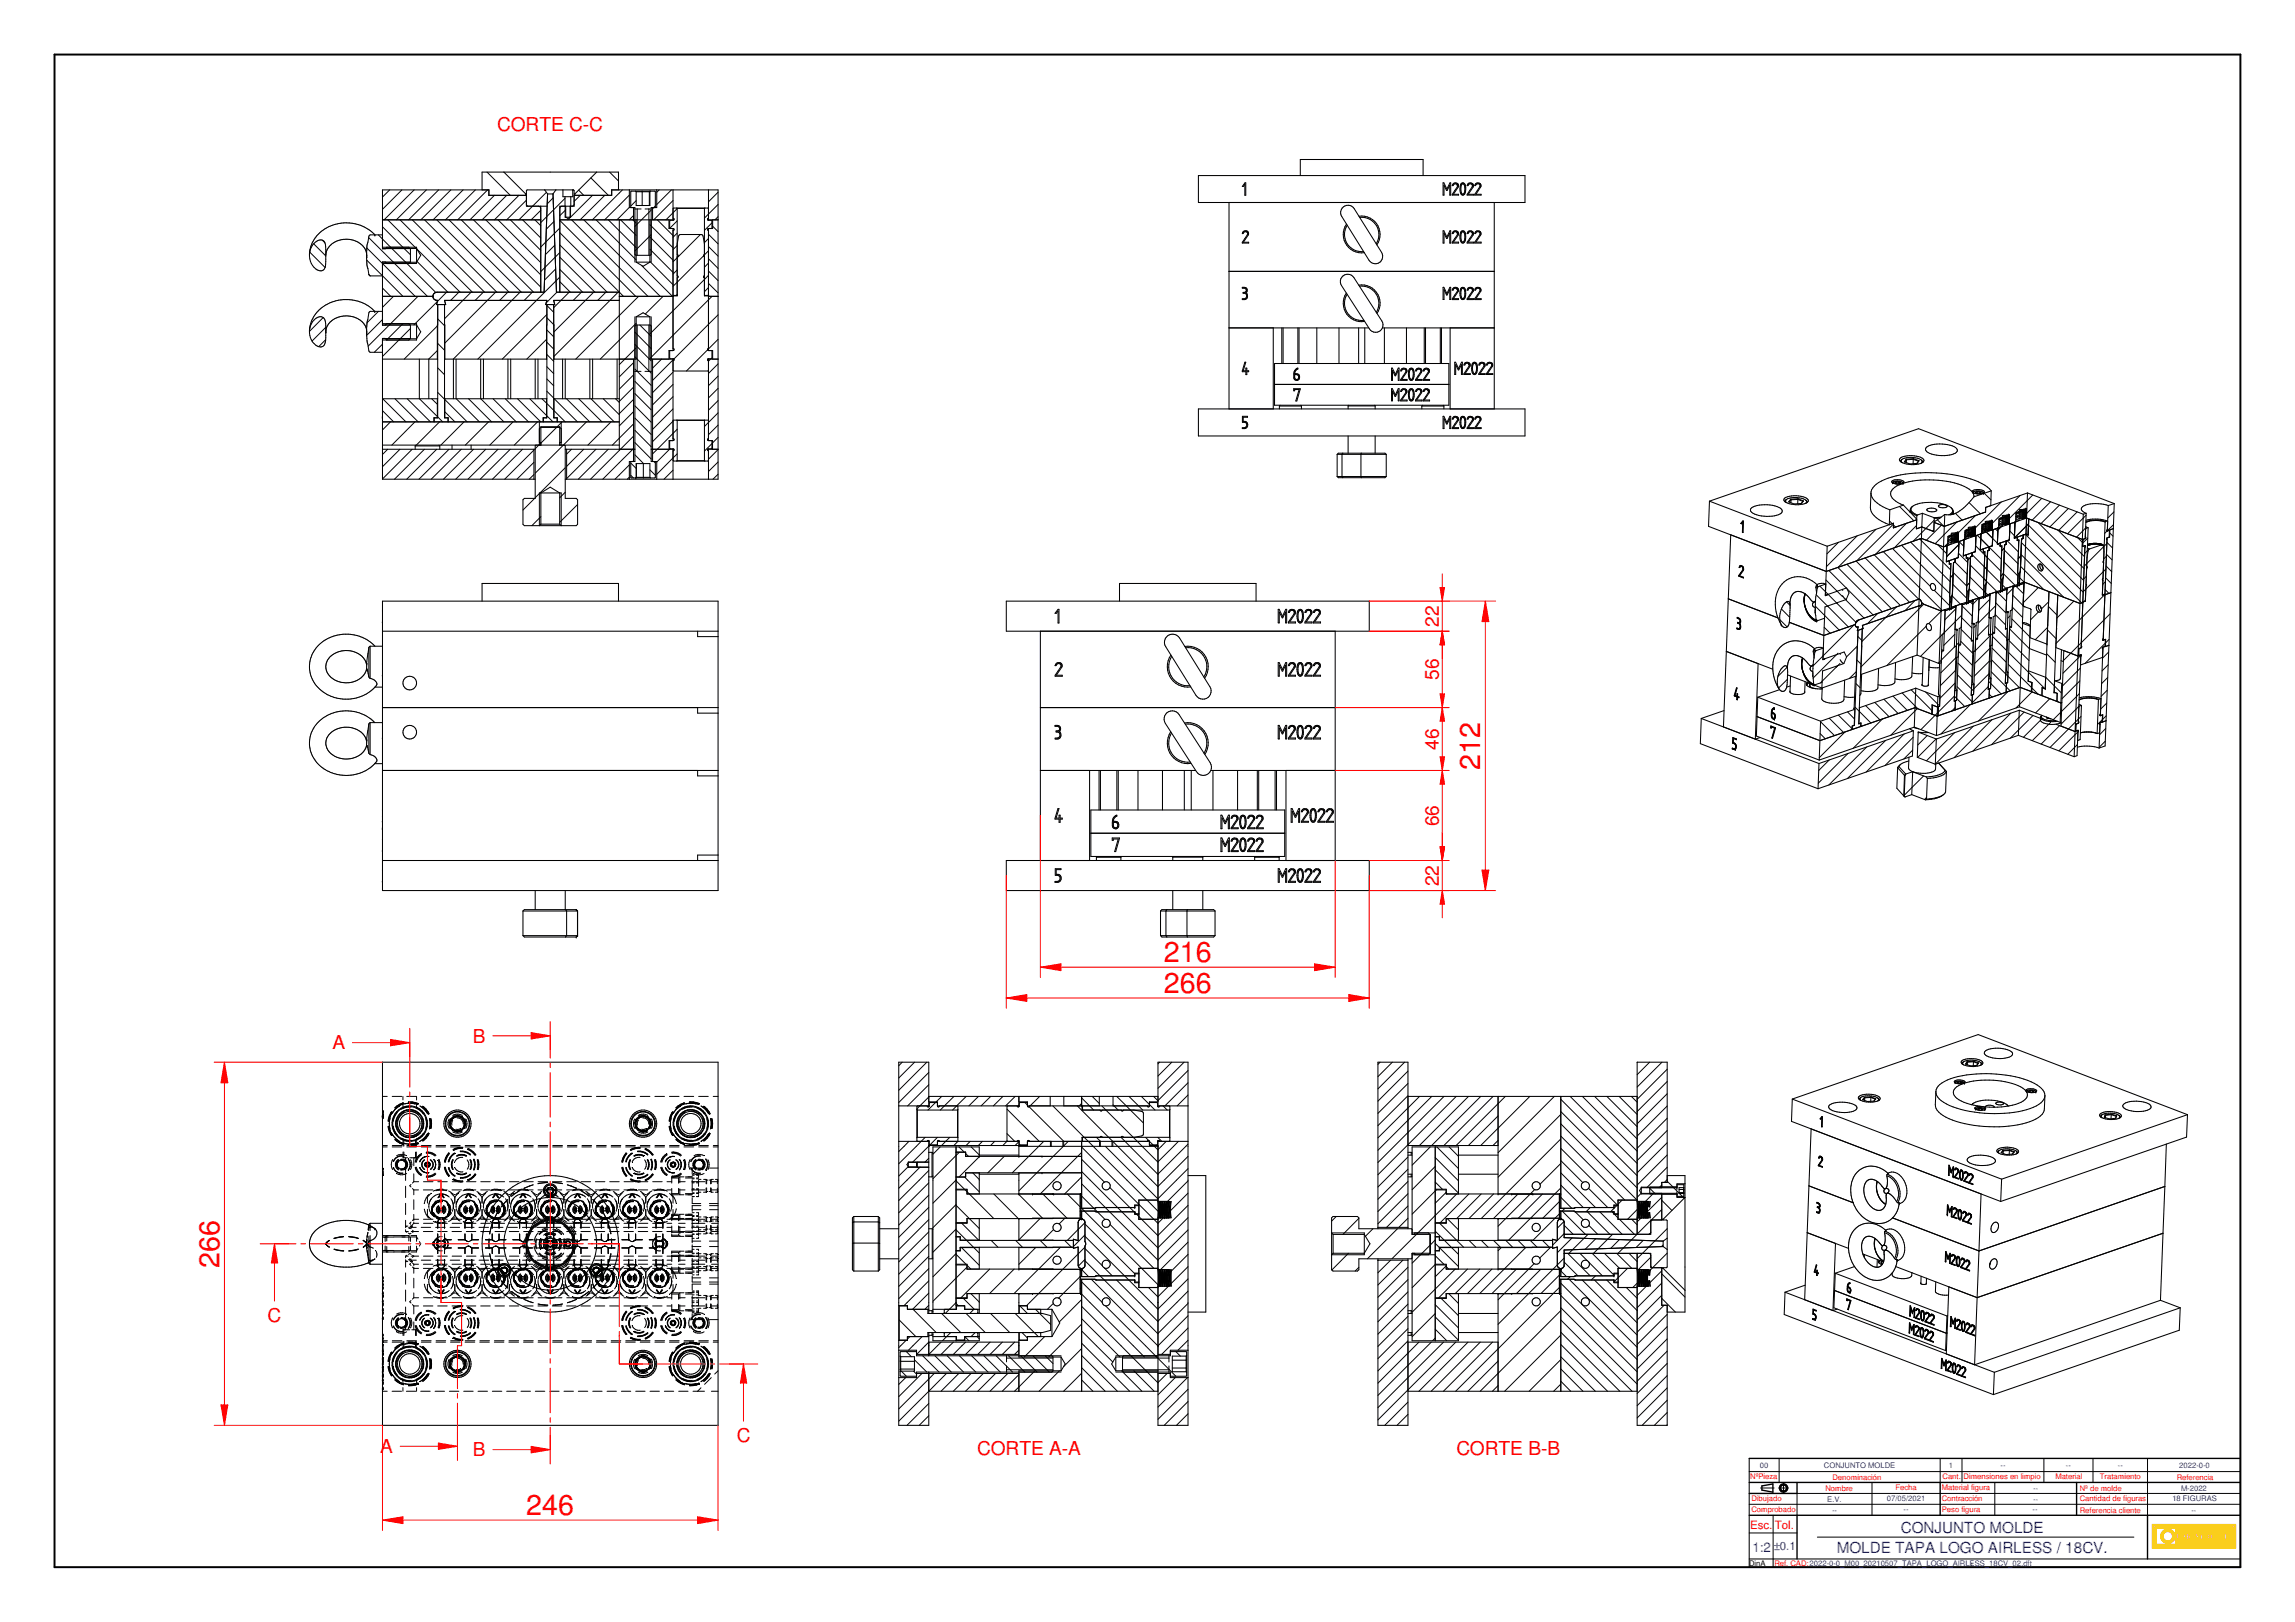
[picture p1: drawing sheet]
<svg xmlns="http://www.w3.org/2000/svg" width="841mm" height="594mm" viewBox="0 0 841 594" stroke-linecap="round" stroke-linejoin="round" font-family="sans-serif">
<defs><g id="words">
<g font-size="10.5" fill="#f00">
<text x="542.5" y="282" transform="rotate(-90 542.5 282)">212</text>
<text x="426.5" y="352.4">216</text>
<text x="426.5" y="363.6">266</text>
<text x="80.4" y="464.4" transform="rotate(-90 80.4 464.4)">266</text>
<text x="192.8" y="554.9">246</text>
</g>
<g font-size="7" fill="#f00">
<text x="182.2" y="47.8">CORTE C-C</text>
<text x="527.3" y="229.6" transform="rotate(-90 527.3 229.6)">22</text>
<text x="527.3" y="249.1" transform="rotate(-90 527.3 249.1)">56</text>
<text x="527.3" y="274.6" transform="rotate(-90 527.3 274.6)">46</text>
<text x="527.3" y="302.6" transform="rotate(-90 527.3 302.6)">66</text>
<text x="527.3" y="324.6" transform="rotate(-90 527.3 324.6)">22</text>
<text x="173.3" y="381.9">B</text>
<text x="121.8" y="384.4">A</text>
<text x="98.1" y="484">C</text>
<text x="139.3" y="532.2">A</text>
<text x="173.3" y="533.4">B</text>
<text x="270" y="528.1">C</text>
<text x="358.1" y="533.1">CORTE A-A</text>
<text x="533.7" y="533.1">CORTE B-B</text>
</g>
<g font-size="5.6" fill="#00f">
<text x="696.6" y="561.4">CONJUNTO MOLDE</text>
<text x="673.1" y="568.9">MOLDE TAPA LOGO AIRLESS / 18CV.</text>
</g>
<text font-size="4.9" fill="#00f" x="642.2" y="568.4">1:2</text>
<g font-size="4.2" fill="#f00">
<text x="641.4" y="559.9">Esc.</text>
<text x="650.4" y="559.9">Tol.</text>
</g>
<text font-size="4.2" fill="#00f" x="650" y="567.7">±0.1</text>
<g font-size="2.8" fill="#00f">
<text x="644.9" y="537.7">00</text>
<text x="668.4" y="537.7">CONJUNTO MOLDE</text>
<text x="714.2" y="537.7">1</text>
<text x="733.1" y="537.6">--</text>
<text x="757.1" y="537.7">--</text>
<text x="776.1" y="537.7">--</text>
<text x="798.6" y="537.7">2022-0-0</text>
<text x="745.1" y="545.9">--</text>
<text x="799.3" y="545.9">M-2022</text>
<text x="669.6" y="550">E.V.</text>
<text x="691.5" y="549.9">07/05/2021</text>
<text x="745.1" y="550">--</text>
<text x="796.1" y="549.9">18 FIGURAS</text>
<text x="671.4" y="554">--</text>
<text x="697.6" y="553.9">--</text>
<text x="744.9" y="553.9">--</text>
<text x="803.1" y="554.1">--</text>
</g>
<g font-size="2.8" fill="#f00">
<text x="641.4" y="541.7">NºPieza</text>
<text x="671.5" y="542">Denominación</text>
<text x="694.6" y="545.8">Fecha</text>
<text x="711.6" y="545.9">Material figura</text>
<text x="711.9" y="541.7">Cant.</text>
<text x="719.6" y="541.7">Dimensiones en limpio</text>
<text x="753.2" y="541.7">Material</text>
<text x="762.2" y="545.9">Nº de molde</text>
<text x="769.5" y="541.7">Tratamiento</text>
<text x="797.7" y="542">Referencia</text>
<text x="641.8" y="549.9">Dibujado</text>
<text x="669" y="546">Nombre</text>
<text x="711.6" y="549.8">Contracción</text>
<text x="762.2" y="549.9">Cantidad de figuras</text>
<text x="641.8" y="553.8">Comprobado</text>
<text x="711.6" y="553.9">Peso figura</text>
<text x="762.2" y="554">Referencia cliente</text>
<text x="650.2" y="573.4">Ref. CAD:2022-0-0_M00_20210507_TAPA_LOGO_AIRLESS_18CV_02.dft</text>
</g>
<text font-size="2.8" x="641" y="573.4">DinA</text>
<text font-size="1.7" x="722.1" y="573.7">1</text>
</g></defs>
<path d="M20 20h801v554h-801z" fill="none" stroke="#000" stroke-width=".72"/>
<g fill="none" stroke="#000" stroke-width=".51">
<path d="M641 555h180M641 547h17.5M641 543h180M645.7 544.2v1.6M649.7 543.5v3M761 543v12M787 555v16"/>
<circle cx="653.6" cy="545" r="1.14"/>
<circle cx="653.6" cy="545" r="1.51"/>
</g>
<path d="M641 534.2v39.8h180v-39.8M641 571h180M649.8 571v3" fill="none" stroke="#000" stroke-width=".38"/>
<g fill="none" stroke="#000" stroke-width=".37">
<path d="M641 539h180M652 534.2v8.8M719 534.2v8.8M749 534.2v8.8M767 534.2v8.8M787 534.2v20.8M641 551h180M645.2 545h5M651.8 545h3.5M653.6 543.3v3.4M658.5 547v8M686 543v12"/>
<path d="M731 543v12M641 561.5h17.5M666 563h116"/>
</g>
<g fill="#faca0a">
<path d="M788.7 558.3v8.7h30.6v-8.7zM789.2 558.8h29.6v7.7h-29.6z" fill-rule="evenodd"/>
<path d="M789.6 559.3v6.8h28.7v-6.8zM814.2 563.4l.4-.1 .1 .4-.4 .1zM815.2 561.7h.6v1.8h.9v.3h-1.5zM816.9 563.4l.4-.1v.4l-.4 .1zM790.1 559.8h7.2v5.8h-7.2zM797.8 561.7h1.1a.59 .59 0 0 1 .5 .6 .59 .59 0 0 1-.5 .6h-.5v.9h-.6zM800 561.7h.6l.5 2.1h-.6l-.1-.5h-.6l-.1 .5h-.3zM801.3 561.7h.6v.9l.7-.9h.3l-.6 .7 .8 1.4h-.6l-.5-.9-.1 .9h-.6zM803.2 562.6h.8v.2h-.8zM804.7 561.7h.4l.7 1.4 .7-1.4h.4l.2 2.1h-.6l-.1-1.3-.7 1.3-.8-1.2-.1 1.2h-.5zM807.3 562.8a1.17 1.17 0 0 1 2.3 0 1.17 1.17 0 0 1-2.3 0zM810 561.7h.6v1.8h.8v.3h-1.4zM812.7 562l.6-.3a.39 .39 0 0 1 .5 .1 .39 .39 0 0 1-.1 .6 .34 .34 0 0 0-.3-.6 .34 .34 0 0 0-.3 .5 .77 .77 0 0 1 .9 .6 .77 .77 0 0 1-.5 .9 .77 .77 0 0 1-1-.6l.3-.2a.36 .36 0 0 0 .3 .6 .36 .36 0 0 0 .3-.5l-.1-.1a.74 .74 0 0 1-.6-1z" fill-rule="evenodd"/>
</g>
<g fill="none" stroke="#faca0a" stroke-width=".37">
<path d="M797.8 561.7h1.1a.59 .59 0 0 1 .5 .6 .59 .59 0 0 1-.5 .6h-.5v.9h-.6zM800 561.7h.6l.5 2.1h-.6l-.1-.5h-.6l-.1 .5h-.3zM801.3 561.7h.6v.9l.7-.9h.3l-.6 .7 .8 1.4h-.6l-.5-.9-.1 .9h-.6zM804.7 561.7h.4l.7 1.4 .7-1.4h.4l.2 2.1h-.6l-.1-1.3-.7 1.3-.8-1.2-.1 1.2h-.5zM812.8 563.2h.1M812.8 563.2l-.2-.1a.75 .75 0 0 0 .4 .7 .75 .75 0 0 0 .9-.2M812.8 563.2l.4 .4M813.3 563.6h.1M813.3 561.7a.63 .63 0 0 0-.7 .4 .63 .63 0 0 0 .2 .7l.8 .5M813.3 561.7h.1M813.3 562.4h.1M813.3 561.7l.5 .1 .2 .4"/>
<path d="M813.6 563.3h.1M813.6 563.4l-.3 .2M813.9 563.6h.1M814 562.3h.1M814 562.3l-.3 .1a.34 .34 0 0 0-.3-.6 .34 .34 0 0 0-.3 .5 .86 .86 0 0 1 .9 1.2l-.1 .1"/>
<circle cx="808.6" cy="562.7" r="1.18"/>
</g>
<path d="M792.3 561a2.65 2.65 0 0 1 2.9-.9 2.65 2.65 0 0 1 1.9 2.5h-1a1.73 1.73 0 0 0-2.6-1.4 1.73 1.73 0 0 0 0 3 1.73 1.73 0 0 0 2.6-1.4h1a2.65 2.65 0 0 1-3.6 2.3 2.65 2.65 0 0 1-1.2-4.1z" fill-rule="evenodd" fill="#faca0a"/>
<path d="M792.5 560.8a2.65 2.65 0 0 1 2.9-.6 2.65 2.65 0 0 1 1.7 2.4h-1a1.72 1.72 0 0 0-2.6-1.4 1.72 1.72 0 0 0 0 3 1.72 1.72 0 0 0 2.6-1.4h1a2.65 2.65 0 0 1-3.8 2.3 2.65 2.65 0 0 1-.8-4.3z" fill="none" stroke="#faca0a" stroke-width=".37"/>
<path d="M798.4 561.9l.4 .2-.3 .6z" fill-rule="evenodd" fill="#faca0a"/>
<path d="M798.4 561.9l.4 .2-.3 .6z" fill="none" stroke="#faca0a" stroke-width=".37"/>
<path d="M800.1 562.2l.3 .9h-.6z" fill="#faca0a"/>
<path d="M800.1 562.2l.3 .9h-.6z" fill="none" stroke="#faca0a" stroke-width=".37"/>
<path d="M808.1 562.1a.71 .71 0 0 1 1.1 .7 .71 .71 0 0 1-1.1 .6l-.2-.6z" fill-rule="evenodd" fill="#faca0a"/>
<path d="M788.7 558.3h30.6v8.7h-30.6zM789.2 558.8h29.6v7.7h-29.6zM789.6 559.3h28.7v6.8h-28.7zM790.1 559.8h7.2v5.8h-7.2zM803.2 562.6h.8v.2h-.8zM808.3 562a.79 .79 0 0 1 .9 .8 .79 .79 0 0 1-.9 .7l-.4-.6zM810 561.7h.6v1.8h.8v.3h-1.4zM814.2 563.4l.4-.1 .1 .4-.4 .1zM815.2 561.7h.6v1.8h.9v.3h-1.5zM816.9 563.4l.4-.1v.4l-.4 .1z" fill="none" stroke="#faca0a" stroke-width=".37"/>
<path d="M641 534.2h180M645.7 545.8l4 .7M649.7 543.5l-4 .7M658.5 543v4M658.5 555v16M711 543v12" fill="none" stroke="#000" stroke-width=".51"/>
<g fill="none" stroke="#000" stroke-width=".37">
<path d="M673.7 198.6l-4.2 4.3M680.6 196.3l-11.3 11.2M687.5 193.9l-13.9 13.9M692.4 190.8l1 1M693.9 192.3l.7 .7M693.9 191.9l-13.5 13.5M696.1 185.5l5.2 5.2M696.8 199.7l17.7 17.7M698.7 191.6l-11.4 11.4M700.2 198.6l14.5 14.5M702.3 192.5l-8.1 8.2M703.5 197.4l11.3 11.3"/>
<path d="M708.8 190.5l-7.8 7.8M710 190.4l2.2 2.3M710.1 199.5l3.3 3.3M711.5 192.4l-5.6 5.5M713.8 199l-1.2 1.2M716.6 188l2.4 2.5M717.1 191.2l-7.9 7.9M717.9 198.3l1.7 1.8M720.9 196.3l-.3 .4M721.3 196l-.2 .2M721.6 184.1l4.1 4.1M723 194.3l-.2 .2"/>
<path d="M723.4 193.8l-.3 .3M723.8 193.5l-.2 .2M724 199.9l9.3 9.3M724 188.8l-6.6 6.6M724.6 196l1.3 1.3M725.9 197.4l3 2.9M725.9 197.3l7.5 7.6M726.3 193.3l5.6 5.6M726.4 193.4h.1M726.4 193.4l.2 .1M727.2 180.7l2.4 2.4M729 191.5l1.1 1.1"/>
<path d="M729.4 191.8v.1M729.6 192.1l.1 .1M729.8 192.3l.1 .1M731.2 193.7l.9 .9M732.2 199.2l.8 .8M733.4 183.9l-13.9 13.9M735.5 198l4.1 4.1M736.3 190h.1M736.3 190l-.4 .3M736.5 194.4l1.7 1.8M737.9 191.4l.5 .5M738.9 196.8l.4 .4"/>
<path d="M739.8 197.8h.1M740.3 181.5l-10.2 10.1M740.8 198.8l22 22M742.2 195.7l21.2 21.2M743.4 192.4l20.2 20.2M743.4 191.9l-5.2 5.2M744.9 181.3l-12.7 12.8M746.8 191.3l16.9 16.9M748.2 182.5l-5.6 5.7M751.5 183.8l-6.8 6.7M754.1 194.1l9.8 9.8M754.7 185l-6.8 6.8"/>
<path d="M757.9 186.3l-6.7 6.7M761.2 187.5l-6.8 6.8M761.4 196.9l1.8 1.8M764 197.3h.2M764.3 193.4l-3.4 3.4M764.5 188.7l-6.8 6.8M765.1 197.1l-1.8 1.7M770.4 199.5a7.3 7.3 0 0 0-5.4 .1M772.1 198.6l2 2.1M772.1 199.1l-1 .9M772.1 194.4l.1 .1M772.1 194.5l-.8 .9"/>
<path d="M773.1 195.2l1.2 1.2M774.5 192.2l-2.3 2.2M774.7 187.5l-2.3 2.2M665.6 217.8l4.4 4.4M666.9 214.7l3 3M669.1 212.4l6.1 6.1M669.8 217.6l3.5 3.5M670.2 209l6.4 6.4M673.5 207.8l16.3 16.3M676.4 219.7l6.7 6.7M676.8 206.7l16.3 16.2M676.9 215.6l9.5 9.7"/>
<path d="M680.2 205.5l16.2 16.3M683.5 204.3l16.3 16.3M686.8 203.2l16.3 16.3M690.2 202.1l21.6 21.5M693.5 200.9l13.9 13.9M701.8 219.9l-3.7 3.8M708.9 216.2l5.6 5.7M713.3 203.9l4.5-4.5-4.4 4.5M715.3 218.2l3.1 3.1M715.6 214l5.2 5.2M715.7 210.5l-1 1M715.8 209.7l5 5"/>
<path d="M716.4 205.9l4.5 4.4M717.7 202.6l3.4 3.4M720.8 214.4l1-1-1 1.1M721.1 205.1l1-1-1 1M721.4 219.8l.3 .3M721.7 215.6l3.4 3.4M721.9 211.3l6.8 6.8M722 207l9.8 9.7M722.8 203.2l10.5 10.5M722.8 203.5l-.4 .3M725.3 219.2l.1 .1M725.3 218.9l-2.3 2.4"/>
<path d="M729.1 219.5l-4 4.1M732.1 217l3.2 3.2M732.2 216.5l-.7 .7M733.1 200.1l.5 .4M733.8 214.3l1.3 1.2M734.2 210.1l4.2 4.3M734.2 210l-1 1M734.4 205.8l5.1 5.2M734.5 201.5l5 5M734.6 200.7l-1 1M735.4 215.9h.1M737.6 218l3.8 3.8"/>
<path d="M737.7 215.5l-2.3 2.3M738.7 214.7l2.9 2.8M740.1 213.1l-.7 .7M740.1 211.6l1.7 1.6M740.5 207.4l8.5 8.6M740.6 203.6l-1 1M740.6 203.1l15.7 15.7M747 215.2l-5.6 5.6M764.5 211.1l-.9 .9M764.9 201.8l-1 .9M764.9 201.6l.3 .2M764.9 200.7l.8 .4"/>
<path d="M770.8 200.3l-7 7.1M771.3 217.8l-17.9 17.9M771.4 215.9l1.4 1.4M771.5 213.1l-.9 .9M771.6 211.6l2.1 2.1M771.7 208.4l-8.3 8.3M771.8 207.3l2.1 2.1M771.9 203l2.1 2.1M771.9 203.8l-1 .9M652.2 226.9l2.7 2.7M652.8 223.1l3 3M654.7 220.4l1.3 1.3"/>
<path d="M665.2 222l8.8 8.8M665.5 226.7l.6 .6M665.5 238.3l-.3 .3M668.5 229.7l2.2 2.2M669.7 222l7.6 7.6M673 220.8l7.1 7.1M673.6 239.2l-9.1 9.1M679.4 228.9l-15 15M680.7 236.6l-4 4M680.8 233.1l1.5 1.5M681.2 227l-1.2 1.3M682.7 230.1l-.3 .2"/>
<path d="M688.1 224.7l-3.8 3.8M695 222.3l-12.7 12.7M704.1 220.5l.9 .8-23 23M705.9 229.4l-14.4 14.4M711.5 223.7l-4.7 4.7M711.8 232.5l-8 7.9M715.1 222.5l.3 .3M715.2 220l-.7 .7M716.2 236.9l-5.9 6M716.4 232.3l-4.1 4.1M716.7 223l-4 4M717 230.5h.2"/>
<path d="M717.7 238.5l5.1 5.2M717.8 235.4l-.8 .8M718.5 234.9l4.5 4.4M718.7 230.5l3.8 3.8M718.9 226.2l3.7 3.8M718.9 225.3l-6.9 6.9M719 221.9l3.8 3.8M722.1 220.5l.8 .9M722.8 234.7l.3 .3M723.2 228.3l.2 .1M724.2 229l-.9 .8M728.8 228.9l-4.1 4"/>
<path d="M729.2 237.5l-5.6 5.5M729.4 226.2h.2M730 237.4l5.2 5.1M730.2 233.1l5.1 5.1M730.2 231.9l-6.6 6.6M731 229.4l4.5 4.4M731.2 225.1l3.7 3.8M731.3 221.9l-6.4 6.4M731.4 220.8l3.7 3.7M735.6 224l.2 .1M736.1 239l13.2 13.2M736.3 234.7l7.2 7.2"/>
<path d="M736.4 230.3l7.3 7.3M736.6 225.6l-.8 .8M737.3 226.7l6.5 6.6M737.4 222.4l3.8 3.7M744.2 223.1l.1 .1M747 224.1l-2.9 2.9M750 239.4l3.2 3.2M750.4 229.8l-4.6 4.5M750.4 230.8l3.1 3.1M750.7 222.1l3.1 3.2M750.7 220.4l-2.6 2.6M760 220.2l-6.2 6.2"/>
<path d="M770.6 234.4l.1 .1M771.5 235.6l-7.4 7.4M772.7 238.8l-2.2 2.3M772.9 234.2l-1.3 1.3M773.3 224.8l-17.1 17.1M654.9 244.4l-3.4 3.4M655 248.8l-3.2 3.2M673.4 243.8l-6.2 6.3M674.3 243l-1.5 1.4M679.8 259l1.5 1.5M680.2 250.4l1.5 1.5M680.3 246l-2.6 2.5"/>
<path d="M680.5 241.7l1.4 1.5M683.7 258.4l5.2 5.3M687 257.3l5.3 5.2M690.4 256.1l5.2 5.2M693.7 255l5.2 5.2M697.1 253.8l5.7 5.8M700.4 252.6l7.5 7.6M702.6 259.5l-9.7 9.8M705.7 253.4l5.1 5.2M716.2 254.9l-12.3 12.4M716.2 255l3.8 3.8M716.4 250.2l-5.5 5.6"/>
<path d="M716.4 259.8l.3 .2M716.5 259.2l-1.3 1.3M716.6 245.6l-5.5 5.5M716.7 240.9l-5.5 5.5M717.2 251.5l5.5 5.5M717.3 247.2l6 5.9M717.5 242.9l5.1 5.1M722 258.1l-10.7 10.7M728.6 251.5l-5.9 5.9M728.7 249.6l4.6 4.6M728.9 246.8l-5.6 5.5M729 254.3l1 1"/>
<path d="M729 242.1l-5.5 5.5M729.7 246l6.9 7M729.9 241.7l10.1 10.1M735.8 253.3l-10.8 10.8M736 243.3l8.4 8.5M744.6 252l2.3 2.3M744.7 253.4l-5.9 5.9M749.7 248.1l5.7 5.7M751.2 255.9l-5.2 5.2M753.8 256.7l.4 .3M761.8 258.7l-6.5 6.6M762 254l-6.6 6.6"/>
<path d="M762.2 249.4l-6.6 6.5M762.3 244.7l-6.5 6.5M762.6 240l-6.6 6.6M772 257.5l-2.2 2.2M772.2 252.8l-2.2 2.3M772.4 248.2l-2.3 2.2M772.5 243.5l-2.2 2.2M650.5 262.3l-.1 .1M667 268.7l1.9 1.9M667.2 264.4l5.1 5M670.3 278.3l-3.8 3.9M670.3 263.1l5.3 5.2"/>
<path d="M673.7 261.9l5 5M676.1 268.1l-9.4 9.4M677 260.7l2.6 2.6M677.2 276l-10.9 10.9M678.8 267l.1 .1M681.2 264.9l.1 .1M681.4 260.6l4.2 4.2M681.9 265.7l.3 .3M684.1 273.6l-13.9 13.9M689.9 263.3l-10.8 10.8M691 271.2l-14 13.9M697.8 268.8l-13.9 13.9"/>
<path d="M700.9 274.7l-3.2 3.3M701.1 270l-10.3 10.4M703 268.1h.1M706.2 269.4l-3.4 3.5M709.2 279.9h.1M709.5 270.6l-6.8 6.8M716.3 268.4l-10.3 10.2M723.1 266l-13.9 13.9M730 263.6l-13.9 13.9M736.9 261.2l-13.9 13.9M741.8 260.8l-12 12M745 262l-8.3 8.3"/>
<path d="M748.3 263.3l-6.8 6.7M751.5 264.5l-6.7 6.8M754.8 265.8l-6.8 6.7M755.1 260.9l-2.7 2.7M761.3 272.7l-3.5 3.6M761.5 268.1l-7 6.9M762.6 262.4l-11.4 11.4M769.5 262l.2 .1M770.4 263.6l-1.8 1.7M771.5 271.5l-2.3 2.2M771.7 266.8l-2.2 2.3M771.9 262.2l-1.3 1.2"/>
<path d="M704.9 284.2l-7.1 7.1M706 292.1l-.7 .7M140.2 401.6h1.7M140.2 419.6h1.7M140.3 409.2v.3M140.3 407l.1 .2M140.3 409.1h.1M140.3 408.9h.1M140.3 407.3h.1M140.3 409.4h.1M140.3 407.4h.1M140.3 408.8h.1"/>
<path d="M140.3 408.4h.1M140.3 408.3h.1M140.3 409.6h.1M140.3 408.6h.1M140.4 407.7l-.1 .3M140.4 408.3l-.1 .4M142.2 412.5l.5 1.9M142.3 409.8l-.1 .8M142.5 412.5l.2 1.4 1 1.9M142.6 412.5l.2 1.3 1 2M142.7 414.4l.8 1.5M142.7 408.7l-.4 1.1"/>
<path d="M142.7 409.3l-.2 1.4M142.7 412.7l.2 .7M142.7 410.4v2.3M142.7 412.7l.2 .8M142.9 409.7l-.2 .7M143 409.6l-.3 .8M143.2 407.7l.3-.5-1.1 2.6M143.7 407.3l-1 2zM143.7 415.2l1 1.4zM143.7 401.6h3.5M143.8 407.4l-1 1.9-.2 1.4M143.8 419.6h3.5"/>
<path d="M143.8 412.5a6.1 6.1 0 0 0 1.6 3.3M144.1 412.5v.1M144.1 412.6l.7 1.9 .9 1.2M144.7 405.8l1.8-1.3zM144.7 416.6l.8 .8M144.7 417.4l1.8 1.3M144.9 417.2l1.4 1.1 1.7 .6M144.9 417.1l1.4 1.1 1.7 .6M145.4 409.9a4.5 4.5 0 0 0 0 3.4M145.5 417.4l.9 .6M145.5 418l1 .6M145.5 417.4l.8 .6"/>
<path d="M145.5 407.2l-1.2 1.9-.5 1.4M145.6 407.5l-.8 1.1-.7 2M145.7 412.5v.4a4.7 4.7 0 0 0 2.1 2.6M146.3 414.9l.1 .1a4.6 4.6 0 0 0 2.9 1.6M146.3 404.9l-1.4 1M146.4 405.1l-1.7 1.4-1 1.3M146.4 405a6.9 6.9 0 0 0-2.7 2.8M146.5 418.7l1.4 .5M146.9 417.1a6.3 6.3 0 0 0 3.7 .8M147.2 416.9a5.7 5.7 0 0 0 3.4 .8M147.3 404.3l-1 .5M147.7 401.6v1.2"/>
<path d="M147.7 404.2v1.4M147.7 417.7v2.1M147.8 403.9l-1.3 .6M147.8 407.5a4.6 4.6 0 0 0-2.2 3.1M147.9 404.3l-1.6 .7-1.4 1M147.9 404.2l-1.6 .7M148 417.7v2.1M148.2 418.8h.3M148.3 418.8l.2 .1M148.5 418.8h3.3M148.5 404.2h3.3M148.5 404.2l-.2 .1"/>
<path d="M148.5 404.2l-.3 .1M149.1 401.6h3.5M149.1 419.6h3.5M149.2 406.6a4.6 4.6 0 0 0-2.9 1.7M149.7 403.6h.2M149.7 403.9l2.1 .2 1.3 .4M149.7 403.9l1-.1 2.5 .7-.2-.2M149.7 407a4.5 4.5 0 0 1 3.5 1.2M149.7 419.2l1 .1M149.9 403.6l2.3 .2M149.9 403.6l2.2 .3M150.6 405.5a5.9 5.9 0 0 0-3.5 .8"/>
<path d="M150.7 405.2a6.3 6.3 0 0 0-3.7 .8M151 406.6a4.5 4.5 0 0 1 3 1.7M151.8 404.2l.3 .2M151.8 404.2l.3 .1M152 418.8h-.2M152.1 418.8l-.3 .1M152.2 403.8l1.1 .4M152.3 417.7v2.1M152.4 405.9l1.9 1.1 .9 1.1M152.6 417.7v2.1M152.6 405.6l1.2 .7 1.6 1.7M152.7 401.6v1.3"/>
<path d="M152.7 404.2v1.4M153.2 418.5l-2.5 .7M153.2 418.6l-2.5 .7M153.2 415l-.4 .3a4.4 4.4 0 0 1-3.1 .8M153.3 418.9l-3.6 .6h1.3l2.3-.6M153.9 405l1.8 1.4 .6 .9M154 405.1l2.3 2.2M154.1 414.8l-.2 .2a4.7 4.7 0 0 1-2.8 1.6M154.4 401.6h3.5M154.4 409.7v.1a4.6 4.6 0 0 1 0 3.6M154.4 419.6h3.6M154.7 405.4l.2 .2"/>
<path d="M154.8 405.3l.2 .2M154.9 405.6l2 2.5M154.9 409.8a5.1 5.1 0 0 1 0 3.5M155 405.5l-.2-.1 .1 .2M155 405.5l2 2.6M155.2 415l-.9 1.1-1.9 1.1M155.3 405.4l-.4-.2 1.9 2M155.4 415.2l-.8 1-2.1 1.3M155.6 416.6l-1.7 1.4M156 409.7a5.5 5.5 0 0 1 0 3.6M156.3 409.7a6.2 6.2 0 0 1 0 3.7M156.3 407.3l.3 .5"/>
<path d="M156.6 415.3l-.9 1.3zM156.8 416l-1.9 1.9 .4-.2M156.8 407.2l.5 .7M156.8 407.2l.4 .8M157 415l-1.3 1.8-1 .9M157.1 415l-1.3 1.8-1 .9M157.3 415.2l-.5 .8M157.3 415.1l-.5 .9M157.4 409.7l.2 .7M157.4 409.6l.2 .8M157.6 410.4l-.2 3.1M157.6 409.8l.3 1.8-.3 1.7"/>
<path d="M157.7 410.4l-.1-.6 .2 1.8-.2 1.7 .2-1.7M157.9 409.7l.3 1.9-.3 1.7M159.8 401.6h3.5M159.8 419.6h3.5M164.6 409.8a3.5 3.5 0 0 0 0 3.5M164.7 411.4h.1M164.8 411.4l.4 .8M164.8 412.6a2.96 2.96 0 0 0 3.3 1.9M165.1 401.6h3.5M165.1 410.5l-.6 .9 .5 .8M165.1 419.6h3.6M165.2 409.8a2.85 2.85 0 0 0-.4 2.5"/>
<path d="M165.2 412.5a2.61 2.61 0 0 0 2.9 1.6M165.3 410.6l-.5 .8M165.3 412.5a2.49 2.49 0 0 0 1.7 1.5M165.4 413.2l.5 .9 1 .1M165.7 413.1l.3 .9h1M165.9 409.8l-.7 .8M165.9 409.8a2.44 2.44 0 0 1 2.2-.7l-.3-.1a2.51 2.51 0 0 0-2.6 1.6M165.9 410.3l-.3 .7v1.1M167 414h1.1M167.3 409h-.9l-.6 .8M167.3 408.8h-1l-.6 .8M167.4 408.6a2.93 2.93 0 0 1 3.2 3.2"/>
<path d="M167.5 409.4h.4a2.15 2.15 0 0 1 1.9 2.3M168 414.1h.9M168.1 408.6a2.99 2.99 0 0 0-3.3 1.9M168.3 409.1l.9 .1 .5 .8M168.4 408.9l1 .1 .4 .9M168.8 413.3l-1.7 .3M168.9 414.1l.1 .1M169.3 414a2.9 2.9 0 0 1-2.4 .4M169.4 414.6l-.1 .1a3.6 3.6 0 0 1-3.4-.1M169.4 408.5h-.1a3.3 3.3 0 0 0-3.4 .1M169.5 413.3l-.6 .8M169.6 410l.5 .9"/>
<path d="M169.6 413.5l-.6 .9-1-.1M169.6 409.9l.7 1.7M169.9 409.6a2.95 2.95 0 0 1 .1 3.8M170.1 410.9l.1 .7M170.1 410.9l.4 .8-.5 .8M170.2 411.6l-.6 1.5M170.3 411.6l-.6 1.6M170.3 410.9l.5 .9M170.4 401.6h3.6M170.5 419.6h3.5M170.6 409.8l.2 .3a3.4 3.4 0 0 1-.1 3.2M170.7 411.8h.1"/>
<path d="M170.8 411.8l-.6 .8M175.8 401.6h3.5M175.9 419.6h3.5M181.1 401.6h3.6M181.2 419.6h3.5M186.5 401.6h3.5M186.5 419.6h3.6M191.9 401.6h3.5M191.9 419.6h3.5M197.2 401.6h3.5M197.2 419.6h3.5M202.5 401.6h3.6"/>
<path d="M202.6 419.6h3.5M207.9 401.6h3.5M207.9 419.6h3.6M213.2 401.6h3.5M213.3 419.6h3.5M218.6 401.6h3.5M218.6 419.6h3.6M223.9 401.6h3.6M224 419.6h3.5M229.3 401.6h3.5M229.3 419.6h3.5M232.6 409.8a3.3 3.3 0 0 0 0 3.5"/>
<path d="M232.7 411.2l.1 .1M232.8 411.3l.4 .8M232.9 412.6a2.88 2.88 0 0 0 3.3 1.9M233.2 410.4l-.7 .8 .5 .9M233.2 410.7v-.1a2.4 2.4 0 0 1 2.9-1.5 2.46 2.46 0 0 0-2.8 1.6M233.2 409.8a2.85 2.85 0 0 0-.5 2.5M233.2 412.5l.4 .6M233.3 412.5a2.42 2.42 0 0 0 2.8 1.5M233.3 410.5l-.5 .8M233.4 413.1l.4 1 1 .1M233.6 413l.3 .9 1 .1M233.6 413.1a2.59 2.59 0 0 0 2.5 1"/>
<path d="M233.9 410.3l-.3 .7v1.1M234.4 408.7l-.6 .8M234.4 408.7l1 .1M234.4 408.7v.1M234.6 401.6h3.6M234.7 419.6h3.5M235.4 408.6a2.94 2.94 0 0 1 3.2 3.2M235.4 409l-.9-.1-.6 .8M235.5 409.4h.3a2.06 2.06 0 0 1 1.9 2.3M235.9 414.1l.9 .1M236.1 408.6a3 3 0 0 0-3.3 1.9M236.4 409.1l1 .1 .3 .9"/>
<path d="M236.5 408.9l1 .1M236.8 413.3l-1.7 .3M236.8 414.2l.1 .1M237.3 414a2.81 2.81 0 0 1-2.4 .4M237.4 408.5h-.1a3.3 3.3 0 0 0-3.4 .1M237.4 413.4l-.6 .8M237.4 414.6l-.1 .1a3.6 3.6 0 0 1-3.4-.1M237.5 413.6l-.6 .8-1-.1M237.5 409l.4 1M237.5 409l-.1 .1M237.6 410a2.42 2.42 0 0 1 0 3.1M237.6 409.9a2.47 2.47 0 0 1 .1 3.3"/>
<path d="M238 409.6a3 3 0 0 1 0 3.8M238.1 411l.4 .9-.5 .7M238.3 411l.5 .9M238.7 409.8l.1 .3a3.5 3.5 0 0 1-.1 3.2M238.7 411.9h.1M238.8 411.9l-.7 .8M240 401.6h3.5M240 419.6h3.5M245.2 412.5l.1 .8M245.3 401.6h3.5M245.3 413.3l1.2 2.6M245.3 409.8l-.1 .8"/>
<path d="M245.4 413.3l.3 1.1M245.4 419.6h3.5M245.4 412.5l.1 .2M245.5 412.7l1.2 3.1M245.5 410.4v.3M245.5 412.5v.2M245.5 410.4l-.1 .3M245.6 412.5l.2 1.3 1 2M245.7 408.7l-.4 1.1M245.7 409.3l-.2 1.1M245.7 412.7l.2 .7M245.7 410.4v2.3"/>
<path d="M245.7 412.7l.2 .8M245.9 409.7l-.2 .7M246 409.6l-.3 .8M246.2 407.7l.3-.5-1.1 2.6M246.7 407.3l-1 2zM246.7 415.2l.9 1.4zM246.8 407.4l-1 1.9-.2 1.4M246.8 412.5l.5 1.6 1.2 1.8M247 407.3l-.3 .5M247.1 412.5v.1M247.1 412.6l.7 1.9 .9 1.2M247.6 416.6l1.7 1.4"/>
<path d="M247.7 417.4l.8 .7 2.1 1M247.9 417.2l.4 .4M247.9 417.1l.5 .4M248.3 417.6l2.7 1.4M248.4 417.5l2.6 1.3M248.4 409.9a4.5 4.5 0 0 0 0 3.4M248.5 407.2l-1.2 1.9-.5 1.5M248.5 418l2.1 1.1M248.7 412.5v.4a4.7 4.7 0 0 0 2.1 2.6M248.7 407.5l-.9 1.1-.7 2M249.3 414.9l.1 .1a4.6 4.6 0 0 0 2.9 1.6M249.3 404.9l-1.4 1"/>
<path d="M249.4 405.1l-2.4 2.2M249.4 405l-2.4 2.3M249.9 417.1a6.3 6.3 0 0 0 3.7 .8M250.1 416.9a5.7 5.7 0 0 0 3.5 .8M250.6 419.1l.3 .1M250.6 404l-3 1.8M250.6 404l-1.1 .5-1.8 1.3M250.7 401.6h3.5M250.7 419.6h3.6M250.8 403.9l-.2 .1M250.8 407.5a4.6 4.6 0 0 0-2.2 3.1M250.9 404.3l-1.6 .7-1.4 1"/>
<path d="M250.9 404.2l-1.6 .7M250.9 404.2l-1.6 .6M251.2 418.8l2.5 .3 1.3-.3M251.5 404.2l-.3 .1M251.5 404.2l-.2 .1M251.5 404.2h3.3M252.2 406.6a4.6 4.6 0 0 0-2.9 1.7M252.7 403.6l2.5 .2M252.7 407a4.4 4.4 0 0 1 3.5 1.1M252.7 403.9l2.1 .2 1.3 .4M252.7 403.8l2.2 .2M253.6 405.5a5.9 5.9 0 0 0-3.5 .8"/>
<path d="M253.6 405.2l-1.7 .1-2 .7M254 403.6l1.2 .3M254 406.6a4.5 4.5 0 0 1 3 1.7M254.8 404.2l.3 .2M254.8 404.2l.3 .1M254.9 404l1.3 .5zM255.2 403.8l1.1 .4M255.4 405.9l1.9 1.1 .8 1.1M255.5 405.6a5.4 5.4 0 0 1 2.9 2.3M256 401.6h3.5M256.1 419.6h3.5M256.2 418.5l-2.5 .7"/>
<path d="M256.2 418.6l-1.3 .5-2.2 .1M256.2 415l-.4 .3a4.4 4.4 0 0 1-3.1 .8M256.3 418.9l-2.3 .6h-1.1M256.3 418.9l-2.3 .6M256.9 405l2.4 2.3M257 405.1l.8 .6M257 414.8l-.1 .2a4.7 4.7 0 0 1-2.8 1.6M257.3 409.7l.1 .1a4.6 4.6 0 0 1 0 3.6M257.7 405.4l1.8 1.8M257.8 405.4l.2 .1M257.8 405.3l.2 .2M257.9 405.2l1.9 2"/>
<path d="M257.9 409.8a5.1 5.1 0 0 1 0 3.5M258 405.5l2.1 2.6M258.2 415l-.9 1.1-1.9 1.1M258.4 415.2l-.8 1-2.1 1.3M258.7 416.6l-1.8 1.4M258.7 406.4l.6 .9M259 409.7a5.5 5.5 0 0 1 0 3.6M259.2 409.7a5.9 5.9 0 0 1 0 3.7M259.3 407.3l.3 .5M259.5 407.2l.4 .9M259.5 407.2l.5 .9M259.6 415.3l-.9 1.3z"/>
<path d="M259.8 416l-1.9 1.9M259.8 407.2l.5 .7M259.8 407.2l.4 .8M260 415l-1.3 1.8-1 .9M260.1 415l-1.3 1.8-1 .9M260.3 415.2l-.5 .8M260.3 415.1l-.5 .9M260.4 409.7l.2 .7M260.4 409.6l.2 .8M260.6 410.4l-.2 3.1M260.6 409.8l.3 1.8-.3 1.7M260.7 410.4l-.1-.6 .2 1.8-.2 1.7 .2-1.7"/>
<path d="M261.1 412.7l-.2 .6M261.1 411.6l-.2-1.9 .1 3M261.4 401.6h1.7M261.4 419.6h1.7M140.2 427.9h.2v.6M140.2 420.1h1.7M140.3 429.9h.1M140.3 428.3h.1M140.3 430.3h.1M140.3 428.2h.1M140.3 430.1h.1M140.3 428.8h.1"/>
<path d="M140.3 429.1h.1M140.3 430.5h.1M140.4 429l-.1 .6M140.4 429.7v.2M140.4 430.1v.3M143.7 420.1h3.5M143.9 424.6l-.2 .4a3.6 3.6 0 0 0 .2 3.4M144.1 427.7l.1 .2a3.2 3.2 0 0 0 3.5 1.8M144.2 427.6a3.1 3.1 0 0 0 3.4 2M145.3 429.8a3.8 3.8 0 0 0 3.7 0M145.3 423.3a3.7 3.7 0 0 1 3.7 0M145.5 425.5a2.02 2.02 0 0 0 .7 2.8"/>
<path d="M145.5 425.5l-.3 1.6M145.6 427.1l.2 .4M145.6 427v.7l.6 .2M145.7 427.1l.1 .5M145.8 427.6l.5 .5M145.8 427.6l.5 .2M145.8 425.5a1.69 1.69 0 0 0 0 2.1M145.8 427.5l.4 .4M145.8 425.6l-.2 1.5M145.8 425.7l-.2 1.3M146 425.4l-.5 .4v.6M146 425.5l-.4 .3v.6"/>
<path d="M146 424.6a2.19 2.19 0 0 0 0 3.9M146.1 424.9l-.6 .6M146.2 427.9l.1 .1M146.3 425.1l-.5 .4M146.3 425.2l-.5 .4M147 424.6a2.03 2.03 0 0 1 2.1 2.1M147.1 425a1.54 1.54 0 0 1 1.7 1.7M147.4 425.1l-.4-.3-.5 .4M147.5 424.9l-.5-.2-.5 .3M147.7 423.4a3.2 3.2 0 0 0-3.6 2M147.7 421.9l.1 2.2M147.7 423.5a3.2 3.2 0 0 0-3.5 1.9"/>
<path d="M147.8 427.9l-.5 .4-.4-.2M148 425.2h.1M148 421.9l-.1 2.2h1.5M148 425.1l.2 .1M148 425.3l.5 .2M148 427.9l-1.2 .3 .5 .2 .5-.3M148.1 424.9a1.94 1.94 0 0 1 .1 3.3M148.1 425.2l.4 .4M148.1 425.2l.6 .2v.7M148.3 424.6a2.21 2.21 0 0 1 0 3.9M148.3 428.2l-1.7 .3M148.5 425.6a1.75 1.75 0 0 1 0 1.9"/>
<path d="M148.5 427.5l-.5 .4M148.5 425.5a1.69 1.69 0 0 1 0 2.1M148.5 427.6l-.5 .4M148.6 424.1v2l-.1-.6M148.6 428.2v4.2M148.6 434.5v4.1M148.7 426.7v.6l-.4 .3M148.8 426.8v.5l-.5 .4M149.1 420.1h3.5M149.6 424.6a3.2 3.2 0 0 1 0 4M149.7 424.5a3.2 3.2 0 0 1 0 4.1M150.4 424.8l.2 .2a3.6 3.6 0 0 1-.2 3.4"/>
<path d="M150.6 433.8l-.4 .5 .4 .5M151.1 435.3l.5 .5M151.6 432.8l-.5 .5M151.6 435.8h1.8M151.6 432.8h1.8M151.6 424.1v2.9M151.6 429.9v2.9M151.6 435.8v1.8M151.6 439.4v3.6M152.1 427.6l.1 .3a4.2 4.2 0 0 0 2.1 2.7M152.3 422v2.1M152.3 427.5a4.4 4.4 0 0 0 2.1 2.9"/>
<path d="M152.6 421.9v2.2h-2.4M152.6 427.5l.1 .3a4 4 0 0 0 1.9 2.4M153.8 427.6a2.91 2.91 0 0 0 3.3 2M153.9 427.6a2.85 2.85 0 0 0 3.3 1.9M154.3 422.6a4.3 4.3 0 0 0-2.2 3M154.4 420.1h3.5M154.4 422.7l-.3 .1a4.3 4.3 0 0 0-1.8 2.8M154.5 423l-1 .8-.9 1.9M155.2 435.8h3.4M155.2 432.8h3.5M155.3 428.2l.3 .2M155.3 428.1l.4 .2"/>
<path d="M155.6 424.8a2.04 2.04 0 0 0-.3 3.4M155.6 424.9l-.3 .1a2.05 2.05 0 0 0 0 3.1M155.8 426l-.1 .8M155.8 426.8l.3 .4M155.9 426.2l.2-.3a.85 .85 0 0 0 0 1.3M155.9 426.2l.2 1M156 426.2h.1M156 426.9l.2 .1M156 426.2l.3-.1-.2 .6 .3 .3M156 426.2v.2M156 426.7v.2M156 426.9v.1"/>
<path d="M156.1 427.2l.1 .1M156.1 427.2h.2M156.2 425.7a.97 .97 0 0 0-.6 .9 .97 .97 0 0 0 .6 .8M156.2 422.1a4.2 4.2 0 0 1 3.4 1.1M156.2 425.8l-.4 .6M156.2 422.4h.2a4.1 4.1 0 0 1 3 1M156.3 422a4.4 4.4 0 0 1 3.5 1.2M156.4 427.4h.5M156.4 427.1l.2 .2M156.5 425.9l.3 .1M156.6 425.6l.9 .4 .1 .6M156.6 425.6v.1"/>
<path d="M156.6 427.3v.1M156.6 425.6l.3 .1M156.6 425.6l-.2 .1M156.8 427.2l-.2 .1M156.9 426.1a.53 .53 0 0 1 .1 .9M157.1 425.8l.1 .1M157.1 425.9l.3 .3M157.1 426.1l.2 .3M157.1 425.7a.99 .99 0 0 1 .5 1.3 .99 .99 0 0 1-1.2 .5M157.1 423.6h-.1a2.97 2.97 0 0 0-3.2 1.9M157.2 425.9l.3 .2M157.2 427.2l-.1 .1"/>
<path d="M157.2 425.9l.2 .3M157.2 437.5a6 6 0 0 0-1.7 3.4M157.2 423.5a3.1 3.1 0 0 0-3.4 1.9M157.3 426.7l-.2 .4M157.4 427h.1M157.4 426.9l-.3 .3M157.4 426.2v.7M157.4 426.9l-.2 .3M157.5 426.1v.2M157.5 426.7v.3M157.5 427l-.3 .2M157.5 426.1h-.1"/>
<path d="M157.6 424.9a1.94 1.94 0 0 1 .1 3.3M157.7 424.7a2.07 2.07 0 0 1 0 3.7M158 437l-1.4 1.5v2.1M158.1 439.1a4.1 4.1 0 0 0-.9 3.4M158.9 424.6l.7 2M159 424.6l.7 2M159.4 437.9l-.3 .2a4.3 4.3 0 0 0-1.8 2.8M159.5 429.7a4.3 4.3 0 0 1-3.2 1M159.6 427.3l-.6 1.2M159.6 439.9l-1.1 1.9M159.6 429.9a4.3 4.3 0 0 1-3.4 1.1M159.7 426.6l-.1 .7"/>
<path d="M159.7 436.1a6.4 6.4 0 0 1 3.9 0M159.7 430a4.2 4.2 0 0 1-3.5 1.2M159.8 420.1h3.5M159.8 440l-1.3 2.3M160.4 435.8h3.5M160.4 432.8h3.5M160.5 424.9a4.2 4.2 0 0 1 0 3.3M160.7 424.7l.1 .2a4.5 4.5 0 0 1 0 3.4M160.9 424.8l.1 .1a4.4 4.4 0 0 1-.1 3.5M161.2 437.3a4.3 4.3 0 0 1 3.4 1.1M161.3 437.3l-1.8 .6M161.3 437.4l-.9 1.3"/>
<path d="M161.5 437.3h.3M161.7 437.3l.9 1.4M161.7 437.3l-1 1.4M161.7 437.3l.8 1.3M161.7 437.3l-.9 1.4M162 437.3l1.8 .6M162 437.4l.8 1.3M162.5 435.6l-2.3 .1-1.5 .6M162.9 427.5a6.1 6.1 0 0 0 1.5 3.3M163 427.6l.7 1.9 .9 1.3M163.2 427.6l.6 1.9 .9 1.2M163.2 427.5l.5 1.5 1.1 1.6"/>
<path d="M163.4 440l1.2 1.9M163.7 439.9l1.1 1.9M164.3 427.7a4.7 4.7 0 0 0 2.4 3.2M164.4 436.2l1.7 1.2M164.4 427.6a4.7 4.7 0 0 0 2.4 3.1M164.5 422.2l-.1 .1a5.7 5.7 0 0 0-1.5 3.2M164.5 422.4l-.8 1.2-.7 2M164.5 427.6l.1 .3a4.3 4.3 0 0 0 2.2 2.8M164.7 422.4l-.9 1.3-.7 2M164.7 422.5l-1 1.6-.5 1.6M165.1 420.1h3.5M165.2 439a4.3 4.3 0 0 1 .9 3.4"/>
<path d="M165.3 437l1.4 1.5M165.7 435.8h3.4M165.7 440l.1 .1a4.5 4.5 0 0 1 0 3.5M165.9 432.1a6.3 6.3 0 0 0 3.7 .8M165.9 424.6l-.2 .4a3.7 3.7 0 0 0 .2 3.4M166 424.8a3.6 3.6 0 0 0 0 3.6M166.1 432l2.5 .8M166.1 424.9a3.2 3.2 0 0 0 0 3.4M166.2 431.8a5.6 5.6 0 0 0 3.4 .8M166.2 431.8l1.2 .5 2.2 .2M166.4 437.5h.4M166.6 427.6a2.66 2.66 0 0 0 3 1.6"/>
<path d="M166.6 422.3a4.8 4.8 0 0 0-2.3 3.2M166.7 438.5v2.2M166.7 422.4a4.6 4.6 0 0 0-2.3 3.1M166.8 422.4a4.6 4.6 0 0 0-2.3 3.2M167.3 429.8a3.9 3.9 0 0 0 3.7 0M167.3 423.3a3.7 3.7 0 0 1 3.7 0M167.4 429.7a3.7 3.7 0 0 0 3.6 0M167.4 429.6a3.4 3.4 0 0 0 3.5 0M168 437l-1.3 1.5M168.1 439.1a4.1 4.1 0 0 0-.9 3.4M168.6 436.4l-1.5 1M168.6 421.6a5.1 5.1 0 0 1 3.9 1.2"/>
<path d="M168.7 421.7a4.7 4.7 0 0 1 3.6 1.3M168.7 421.9a4.4 4.4 0 0 1 3.6 1.2M169.4 437.9l-.2 .2a4.2 4.2 0 0 0-1.9 2.8M169.5 420.5l-1.9 .2-1.5 .6M169.5 420.6l-2.1 .2-1.2 .6M169.6 439.9l-1.1 1.9M169.6 420.3a5.8 5.8 0 0 0-3.6 .9M169.6 423.9h-.3a2.79 2.79 0 0 0-2.7 1.7M169.6 432.8h-3.9M169.7 420.2l-1.8 .1-1.9 .7M169.7 436.1a6.4 6.4 0 0 1 3.9 0M169.8 440l-1.3 2.3"/>
<path d="M170.1 435.8l1-.2 2.1 .2M170.3 439.8a4.2 4.2 0 0 0-1.8 3.7M170.3 439.8l-.4 .3M170.4 420.1h3.6M170.9 423.5h-.1a3.5 3.5 0 0 0-3.4 0M170.9 435.8h3.5M170.9 432.8h3.5M170.9 423.4v-.1a3.5 3.5 0 0 0-3.6 .1M171.2 437.3a4.3 4.3 0 0 1 3.4 1.1M171.2 424.8a2.7 2.7 0 0 1 0 3.4M171.3 437.4l-.8 1.3M171.3 437.3l-1.8 .6"/>
<path d="M171.4 420.9l1.9 1.2 .9 1M171.4 421l1.7 1.1 1 1.1M171.4 420.8l2 1.2 .9 1M171.5 437.3h.2M171.5 420.7l1.3 .6 1.6 1.7M171.5 437.4l-.8 1.3zM171.7 437.3v.1M171.7 437.3l.9 1.4M172 437.3l1.8 .6M172 437.4l.8 1.3M172.2 424.8l.1 .3a3.5 3.5 0 0 1-.1 3.1M172.3 424.7l.2 .3a3.5 3.5 0 0 1-.2 3.3"/>
<path d="M172.3 430.1a4.5 4.5 0 0 1-3.6 1.1M172.4 430.1a4.5 4.5 0 0 1-3.7 1.3M172.4 424.8l.2 .2a3.7 3.7 0 0 1-.2 3.4M172.5 430.3l-.3 .2a4.9 4.9 0 0 1-3.5 1M172.6 439.7l-2.3 .1M172.6 439.7l.8 .3zM173.4 440a4.3 4.3 0 0 1 1.4 3.4M173.5 424.7l.1 .1M173.6 424.6l.1 .2M173.6 424.8a4.8 4.8 0 0 1 0 3.5M173.6 428.3l-.1 .2M173.7 424.8a4.7 4.7 0 0 1 0 3.5"/>
<path d="M173.7 428.3l-.1 .2M173.7 439.9l1.1 1.9M173.7 424.5l.1 .3a4.9 4.9 0 0 1-.1 3.7M174.1 429.9a5.6 5.6 0 0 1-2.7 2.2M174.2 430l-.9 1-1.9 1.2M174.3 430.1a5.4 5.4 0 0 1-2.9 2.3M174.4 430.1l-.8 1.1-2.1 1.3M174.8 436.4l1.3 1M174.9 424.8l.2 1.8-.2 1.7M175 424.8a5.5 5.5 0 0 1 0 3.5M175.1 424.7a6.2 6.2 0 0 1 0 3.7M175.2 439a4.6 4.6 0 0 1 .9 3.4"/>
<path d="M175.3 424.8l.2 1.8-.2 1.8M175.3 437l1.4 1.5M175.8 440v.1a4.5 4.5 0 0 1 0 3.5M175.8 420.1h3.5M176.1 435.8h3.5M176.2 432.8h3.5M176.4 437.5h.5M176.7 438.5v2.2M178 437l-1.3 1.5M178.1 439.1l-.7 1.1-.2 2.3M178.6 436.4l-1.5 1M179.4 437.9l-.2 .2a4.6 4.6 0 0 0-2 2.8"/>
<path d="M179.6 439.9l-1.1 1.9M179.8 436.1a6.3 6.3 0 0 1 3.8 0M179.8 440l-1 1.5M180.1 435.8l1-.2 2.1 .2M180.3 439.8l-.4 .2M180.3 439.8l-.4 .3M181.1 420.1h3.6M181.2 437.3a4.2 4.2 0 0 1 3.4 1.1M181.3 437.4l-.8 1.3M181.3 437.3l-1.8 .6M181.4 435.8h3.5M181.4 432.8h3.5"/>
<path d="M181.5 437.3h.3M181.7 437.3l.8 1.3M181.7 437.3l-.9 1.4zM181.7 437.3l.9 1.4M181.8 439.5l-1.5 .3M181.8 439.5l1.6 .5M181.9 437.3l1.9 .6M182 437.4l.8 1.3M183.4 440a4.4 4.4 0 0 1 1.4 3.4M183.7 439.9l1.2 1.9M184.7 436.4l1.4 1M185.3 439a4.8 4.8 0 0 1 .8 3.4"/>
<path d="M185.4 437.1l1.2 1.4M185.8 440v.1a4.5 4.5 0 0 1 0 3.5M186.1 439.4l-2.4 2.6M186.4 437.5h.5M186.5 420.1h3.5M186.6 438.5v2.2M186.7 432.8h3.5M188 437l-1.4 1.5M188.1 439.1l-.7 1.1-.2 2.3M188.6 436.4l-1.5 1M189.4 437.9l-.3 .2a4.6 4.6 0 0 0-1.9 2.8M189.6 439.9l-1.1 1.9"/>
<path d="M189.7 436.1a6.4 6.4 0 0 1 3.9 0M189.8 440l-1.2 1.9M190.4 436.1l-3 2M191.2 437.3a4.2 4.2 0 0 1 3.4 1.1M191.3 437.3l-1.8 .6M191.3 437.4l-.8 1.3M191.5 437.3h.3M191.6 437.3l1 1.4M191.6 437.3l-.8 1.4zM191.6 437.3l.2 .1M191.9 420.1h3.5M191.9 435.8h3.5"/>
<path d="M191.9 432.8h3.5M191.9 437.3l1.9 .6M192 437.4l.8 1.3M193.2 435.8l-2.1-.2-1 .2h-3.5M193.4 440a4.7 4.7 0 0 1 1.4 3.4M193.7 439.9l1.2 1.9M194.7 436.4l1.4 1M195.2 439a4.8 4.8 0 0 1 .9 3.4M195.3 437l1.3 1.5M195.4 434l-3.4 1.2M195.7 440l.1 .1a4.7 4.7 0 0 1 0 3.5M196.4 437.5h.4"/>
<path d="M196.6 438.5v2.2M197.1 435.8h3.5M197.2 432.8h3.5M197.2 420.1h3.5M198 437l-1.4 1.5M198.1 439.1l-.7 1.1-.2 2.3M198.6 436.4l-1.5 1M199.4 437.9l-.3 .2a4.3 4.3 0 0 0-1.8 2.8M199.6 439.9l-1.1 1.9M199.8 440l-1.3 2.3M200.1 435.8l1-.2 2.1 .2M200.6 435.9l.5-.8a1.05 1.05 0 0 0-.6 1 1.05 1.05 0 0 0 .6 .9l-.5-.7"/>
<path d="M200.6 435.9l.1 .4M200.7 435.9l-1 .2M200.7 435.9h1.9M200.7 435.4l-.3 1M200.7 433.1l-3.6 .4M200.8 435.5l-.1 .4M201 435l-.1 .1a1.21 1.21 0 0 0 .1 2M201 434.9a1.34 1.34 0 0 0 0 2.3M201.2 437.3a4.2 4.2 0 0 1 3.4 1.1M201.3 437.3l-1.8 .6M201.3 437.4l-.9 1.3M201.5 437.3h.3"/>
<path d="M201.6 434.8a1.25 1.25 0 0 1 1.3 1.4 1.25 1.25 0 0 1-1.6 1.1M201.6 435.1l.6 .1 .4 .7M201.6 437.3l-.9 1.4M201.6 437.3l.9 1.3M201.6 437.3l-.8 1.4M201.6 437.3l1 1.4M201.8 439.5l-1.9 .5M201.8 439.5l1.5 .4M201.8 439.5l1.5 .5M202 437.3l1.8 .6M202 437.4l.8 1.3M202.1 435.2l.5 .5"/>
<path d="M202.2 435.1l.4 .6M202.3 435l.3 .2M202.3 434.9a1.3 1.3 0 0 1 0 2.3M202.4 435.8h3.5M202.4 432.8h3.5M202.5 420.1h3.6M202.6 433.1l3.5 .4M202.6 435.7v.8M202.6 436.5l-.4 .4-.8 .1M202.6 435.9l1 .2M202.6 436.5l-.4 .5M202.6 435.9v.3"/>
<path d="M202.7 436.1l-.1 .4M202.8 435.6l.1 .6M203.3 439.9l.1 .1M203.4 440l1.2 1.9M203.7 439.9l1.2 1.9M204.7 436.4l1.4 1M205.2 439a4.3 4.3 0 0 1 .9 3.4M205.3 437l1.3 1.5M205.7 440l.1 .1a4.5 4.5 0 0 1 0 3.5M206.4 437.5h.4M206.6 438.5v2.2M207.6 435.8h3.5"/>
<path d="M207.7 432.8h3.5M207.9 434l3.3 1.2M207.9 420.1h3.5M208 437l-1.4 1.5M208.1 439.1a4.1 4.1 0 0 0-.9 3.4M208.6 436.4l-1.5 1M209.4 437.9l-.2 .2a4.2 4.2 0 0 0-1.9 2.8M209.6 439.9l-1.2 1.9M209.8 436.1a6.3 6.3 0 0 1 3.8 0M209.8 440l-1.3 2.3M210.1 435.8l1-.2 2.1 .2M211.2 437.3a4.3 4.3 0 0 1 3.4 1.1"/>
<path d="M211.3 437.4l-.9 1.3M211.3 437.3l-1.8 .6M211.5 437.3h.3M211.7 437.3l.9 1.4M211.7 437.3l-.9 1.4M211.7 437.3l.1 .1M211.7 437.3l-1 1.4M212 437.3l1.8 .6M212 437.4l.8 1.3M212.9 435.8h3.5M212.9 436.1l3 2M212.9 432.8h3.5"/>
<path d="M213.2 420.1h3.5M213.4 440l1.2 1.9M213.7 439.9l1.1 1.9M214.7 436.4l1.5 1M215.2 439a4.3 4.3 0 0 1 .9 3.4M215.3 437.1l1.4 1.4M215.7 440l.1 .1a4.5 4.5 0 0 1 0 3.5M216.4 437.5h.5M216.7 438.5v2.2M217.2 439.3l2.4 2.7M218 437l-1.3 1.5M218.1 439.1l-.9 2v1.4"/>
<path d="M218.1 435.8h3.5M218.2 432.8h3.5M218.6 420.1h3.5M218.6 436.4l-1.5 1M219.4 437.9l-.2 .2a4.2 4.2 0 0 0-1.9 2.8M219.6 439.9l-1.1 1.9M219.8 440l-1.3 2.3M220.1 435.8l1-.2 2.1 .2M220.3 439.8a3.9 3.9 0 0 0-1.8 3.7M220.3 439.8a3.4 3.4 0 0 1 3.1 .2M220.3 439.8l-.4 .3M221.2 437.3a4.2 4.2 0 0 1 3.4 1.1"/>
<path d="M221.3 437.4l-.8 1.3M221.3 437.3l-1.8 .6M221.5 437.3h.2M221.7 437.3l.8 1.3M221.7 437.3l-.9 1.4M221.7 437.3l.9 1.4M221.7 437.3l-1 1.4M221.7 435.8l-1.9 .3M221.7 435.8l1.9 .3M222 437.3l1.8 .6M222 437.4l.8 1.3M223.4 435.8h3.5"/>
<path d="M223.4 440l1.2 1.9M223.4 432.8h3.5M223.7 439.9l1.1 1.9M223.9 420.1h3.6M224.7 436.4l1.4 1M225.2 439a4.6 4.6 0 0 1 .9 3.4M225.3 437.1l1.4 1.4M225.8 440v.1a4.5 4.5 0 0 1 0 3.5M226.4 437.5h.5M226.7 438.5v2.2M227.9 427.6l.4 1.4 1.2 1.9M228 427.6l.6 1.9 1 1.3"/>
<path d="M228 437l-1.3 1.5M228.1 439.1l-.7 1.1-.2 2.3M228.1 427.6a5.4 5.4 0 0 0 1.6 3.1M228.3 427.5a5.3 5.3 0 0 0 1.4 3.1M228.6 436.4l-1.5 1M228.6 435.8h3.5M228.7 432.8h3.5M229.3 420.1h3.5M229.3 427.7a5.1 5.1 0 0 0 2.3 3.2M229.4 437.9l-.2 .2a4.6 4.6 0 0 0-2 2.8M229.4 422.3l-1.1 1.8-.4 1.5M229.4 427.6a4.8 4.8 0 0 0 2.3 3.1"/>
<path d="M229.5 427.6a4.3 4.3 0 0 0 2.3 3.1M229.6 422.4a5.7 5.7 0 0 0-1.6 3.2M229.6 439.9l-1.1 1.9M229.7 422.4l-.9 1.3-.7 2M229.7 422.5l-1 1.6-.5 1.6M229.7 436.1a6.4 6.4 0 0 1 3.9 0M229.8 440l-1.2 1.9M230.1 435.8l1-.2 2.1 .2M230.9 424.7l-.2 .3a3.5 3.5 0 0 0 .2 3.4M231 432.1a6.1 6.1 0 0 0 3.6 .8M231 424.8a3.5 3.5 0 0 0 0 3.6M231.1 432a9.6 9.6 0 0 0 6.3 .8"/>
<path d="M231.1 439.6l-1.2 .4M231.1 439.6l1.5 .1M231.1 424.9a3.4 3.4 0 0 0 0 3.4M231.1 431.8a5.9 5.9 0 0 0 3.5 .8M231.2 431.8l1.2 .5 2.2 .2M231.2 437.3a4.2 4.2 0 0 1 3.4 1.1M231.3 437.4l-.8 1.3M231.3 437.3l-1.8 .6M231.5 437.3h.3M231.6 422.3l-.5 .3a5 5 0 0 0-1.8 2.9M231.6 437.3l.9 1.3M231.6 437.3l-.8 1.4"/>
<path d="M231.6 437.3l1 1.4M231.6 437.3l-.9 1.4M231.6 427.6a2.58 2.58 0 0 0 3 1.6M231.7 422.4a4.6 4.6 0 0 0-2.3 3.1M231.8 422.4a4.7 4.7 0 0 0-2.3 3.2M231.9 437.3l1.9 .6M232 437.4l.8 1.3M232.3 429.8a3.8 3.8 0 0 0 3.7 0M232.3 423.3a3.8 3.8 0 0 1 3.7 0M232.4 429.7a3.7 3.7 0 0 0 3.6 0M232.5 429.6a3.4 3.4 0 0 0 3.4 0M232.6 439.7l.8 .3"/>
<path d="M233.4 440a4.7 4.7 0 0 1 1.4 3.4M233.6 421.7a4.9 4.9 0 0 1 3.8 1.3M233.7 439.9l1.2 1.9M233.7 421.6a5 5 0 0 1 3.7 1.2M233.7 421.9a4.4 4.4 0 0 1 3.7 1.2M233.9 435.8h3.5M234.6 420.2l-1.7 .1-1.9 .7M234.6 420.3a6 6 0 0 0-3.6 .9M234.6 420.5l-1.9 .2-1.6 .6M234.6 420.6l-2.2 .2-1.3 .6M234.6 423.9h-.3a2.7 2.7 0 0 0-2.7 1.7M234.6 420.1h3.6"/>
<path d="M234.7 436.4l1.4 1M235.2 439a4.6 4.6 0 0 1 .9 3.4M235.3 437.1l1.3 1.4M235.8 440v.1a4.5 4.5 0 0 1 0 3.5M235.8 423.5a3.6 3.6 0 0 0-3.4 0M235.9 423.4l-.1-.1a3.5 3.5 0 0 0-3.5 .1M236.2 424.8a2.63 2.63 0 0 1 0 3.4M236.4 437.5h.5M236.4 420.9l1.9 1.2 .8 1M236.4 421a5.4 5.4 0 0 1 2.7 2.2M236.4 420.8l2 1.2 .9 1M236.5 420.6l1.3 .7 1.6 1.7"/>
<path d="M236.6 438.5v2.2M237.2 424.8l.1 .3a3.4 3.4 0 0 1-.1 3.1M237.3 424.7l.1 .3a3.6 3.6 0 0 1-.1 3.3M237.3 430.1a4.5 4.5 0 0 1-3.6 1.1M237.4 430.1l-.3 .3a5.1 5.1 0 0 1-3.4 1M237.4 424.7l.2 .3a3.6 3.6 0 0 1-.2 3.4M237.5 430.3l-.3 .2a4.9 4.9 0 0 1-3.5 1M238 437l-1.4 1.5M238.1 439.1l-.7 1.1-.2 2.3M238.5 424.7v.1a4.9 4.9 0 0 1 0 3.7M238.5 424.6l.2 .2a4.7 4.7 0 0 1-.1 3.7M238.7 424.5l.1 .3a4.9 4.9 0 0 1-.1 3.7"/>
<path d="M238.9 436.2l-1.8 1.2M239.1 429.9a5.6 5.6 0 0 1-2.7 2.2M239.1 435.8h3.5M239.2 430l-.9 1-1.9 1.2M239.2 432.8h3.5M239.3 430.1a5.9 5.9 0 0 1-2.8 2.3M239.4 437.9l-.3 .2a4.6 4.6 0 0 0-1.9 2.8M239.4 430.1l-1.6 1.7-1.3 .7M239.6 439.9l-1.1 1.9M239.7 436.1a6.4 6.4 0 0 1 3.9 0M239.8 440l-1.2 1.9M239.9 424.8a5.2 5.2 0 0 1 0 3.5"/>
<path d="M239.9 424.8a5.9 5.9 0 0 1 .1 3.5M240 420.1h3.5M240.1 424.7a5.7 5.7 0 0 1 0 3.7M240.2 424.7a6 6 0 0 1 0 3.7M240.8 435.7h2.3l1.4 .6M241.1 439.6l1.5 .1 .8 .3M241.2 437.3a4.2 4.2 0 0 1 3.4 1.1M241.3 437.3l-1.8 .6M241.3 437.4l-.8 1.3M241.5 437.3h.3M241.6 437.3l.9 1.3M241.6 437.3l-.9 1.4"/>
<path d="M241.6 437.3l1 1.4M241.9 437.3l1.9 .6M242 437.4l.8 1.3M242.1 427.6l.1 .3a4.2 4.2 0 0 0 2.1 2.7M242.3 427.5a4.4 4.4 0 0 0 2.1 2.9M242.6 427.5l.1 .3a4 4 0 0 0 1.9 2.4M243.4 440a4.3 4.3 0 0 1 1.4 3.4M243.7 439.9l1.2 1.9M243.8 427.6a2.93 2.93 0 0 0 3.3 2M243.9 427.6a2.85 2.85 0 0 0 3.3 1.9M244.3 422.6a4.3 4.3 0 0 0-2.2 3M244.4 435.8h1.8"/>
<path d="M244.4 422.7l-.3 .1a4.6 4.6 0 0 0-1.9 2.8M244.4 432.8h1.8M244.5 423l-1 .8-.9 1.9M245.2 439a4.8 4.8 0 0 1 .9 3.4M245.3 420.1h3.5M245.4 437.1l1.2 1.4v2.2M245.7 428.3a1.98 1.98 0 0 1-.1-3.4 1.97 1.97 0 0 0-1.1 1.7 1.97 1.97 0 0 0 1.1 1.8M245.7 440l.1 .1a4.2 4.2 0 0 1 0 3.5M245.8 426l-.1 .8M245.8 426.8l.3 .4M246 426.2h.1M246 426.2l.3-.1v.9"/>
<path d="M246 426l-.2 .4M246 426.2v.2M246 426.7v.2M246 426.9l.4 .1M246 426.9v.1M246.1 437.4a6.1 6.1 0 0 1 1.7 3.4M246.1 427.2h.2M246.1 425.9a.83 .83 0 0 0 0 1.3M246.1 427.2l.1 .1M246.2 431.3v2M246.2 435.3v2M246.2 437.5l2.5 .1"/>
<path d="M246.2 437.2h2.4M246.2 431.5h2.5M246.2 425.7a.97 .97 0 0 0-.6 .9 .97 .97 0 0 0 .6 .8M246.2 422a4.3 4.3 0 0 1 3.5 1.1M246.2 422.1a4.2 4.2 0 0 1 3.4 1.1M246.2 425.9h-.1M246.2 422.4h.2a4.1 4.1 0 0 1 3 1M246.4 427.4h.5M246.4 427.1l.2 .2M246.5 425.9l.3 .1M246.6 425.6l.6 .1M246.6 425.6v.1"/>
<path d="M246.6 427.3v.1M246.6 425.6l-.2 .1M246.6 425.6l.3 .1M246.8 427.2l-.2 .1M246.9 426.1a.53 .53 0 0 1 .1 .9M247.1 425.9h.1M247.1 425.8l.1 .1M247.1 426.1l.2 .3M247.1 425.9a.88 .88 0 0 1 0 1.4M247.1 425.7a.99 .99 0 0 1 .5 1.3 .99 .99 0 0 1-1.2 .5M247.1 423.6h-.1a2.97 2.97 0 0 0-3.2 1.9M247.2 423.5a3.1 3.1 0 0 0-3.4 2"/>
<path d="M247.2 425.7l.4 .9M247.2 425.9l.3 .2M247.2 425.9l.2 1M247.3 426.7l-.2 .4M247.4 427h.1M247.5 426.1v.2M247.5 426.7v.3M247.5 427l-.3 .2M247.5 426.1h-.1M247.6 424.9a1.94 1.94 0 0 1 .1 3.3M247.7 424.7a2.07 2.07 0 0 1 0 3.7M248.7 435.8h2.3"/>
<path d="M248.7 432.8h2.4M248.7 431.5v1.9M248.7 435.3l.1 1.9M248.8 431.3l-.1 .2M248.9 424.6l.7 2M249 437.4l.1 .2M249 424.6l.7 2M249.1 437.6h1.5M249.1 431h1.6M249.1 431v2.2M249.1 435.4v2.2M249.1 431l-.1 .2"/>
<path d="M249.5 429.7a4.3 4.3 0 0 1-3.2 1M249.6 427.3l-.6 1.2M249.6 429.9a4.3 4.3 0 0 1-3.4 1.1M249.7 426.6l-.1 .7M249.7 430a4 4 0 0 1-3.5 1h2.5M250.5 424.9a4.2 4.2 0 0 1 0 3.3M250.7 420.1h3.5M250.7 424.7l.1 .2a4.5 4.5 0 0 1 0 3.4M250.9 424.7l.1 .2a4.4 4.4 0 0 1-.1 3.5M251.2 437.2h2.5M251.2 431.5h3.2M251.2 437.6h2.5"/>
<path d="M251.2 431h2.5M252.9 424.6l-.2 .4a3.6 3.6 0 0 0 .2 3.4M253.1 427.7l.1 .2a3.1 3.1 0 0 0 3.5 1.8M253.2 427.6a3.2 3.2 0 0 0 3.5 2M253.5 435.8h4.8M253.5 432.8h4.8M253.7 432.1v4.3M253.7 438.7v2.1h3.1M253.7 430.3h.7M253.7 437.1h.7M253.7 436.9h.7M253.7 438.3h.7"/>
<path d="M253.7 435.7h.7M253.7 431.8h.7M253.7 432.9h.7M253.7 430.4h.7M253.7 433.2h.7M253.7 438.2h.7M253.7 435.4h.7M254.3 425.9a1.96 1.96 0 0 0 .8 2.4M254.3 429.8l1.4 .5M254.3 423.3a3.7 3.7 0 0 1 3.7 0M254.5 426a1.75 1.75 0 0 0 .8 2.1M254.5 425.4l-.3 1.2"/>
<path d="M254.6 427.1l.2 .4M254.6 426v1.1M254.6 427v.7l.5 .2M254.7 427.1l.1 .5M254.8 427.6l.5 .2M254.8 427.5l.4 .4M254.8 425.7l-.2 1.3M254.9 425.4l-.5 .4 .1 .6M255 424.6a2.24 2.24 0 0 0 0 3.9M255 425.5l-.4 .3v.6M255.1 424.9l-.6 .6M255.2 427.9l.1 .1"/>
<path d="M255.2 431.5h.8M255.2 425.1l-.7 .9M255.2 437.1h.8M255.2 436.9h.8M255.2 438.3h.8M255.2 435.7h.8M255.2 431.8h.8M255.2 432.9h.8M255.2 430.4h.8M255.2 433.2h.8M255.2 435.4h.8M255.3 425.2l-.7 .8"/>
<path d="M256 424.6l1.6 .6M256 430.3v1M256 432.3v2.2M256 435.8v1.7M256 437.9v.3h-.8M256 436.7h.8M256 432h.9M256 420.1h3.5M256 425a1.52 1.52 0 0 1 1.6 .8 1.52 1.52 0 0 1-.3 1.8M256.5 425.1l-.5-.3-.5 .4M256.5 424.9l-.6-.2-.4 .3M256.7 423.4a3.1 3.1 0 0 0-3.6 2"/>
<path d="M256.7 423.5a3.1 3.1 0 0 0-3.5 1.9M256.8 427.9l-.5 .4-.5-.2 .5 .3 .5-.3M256.8 427.8h-3.1v2.1M257 425.2h.1M257 425.1l.2 .1M257 425.3l.6 .2M257 427.9l-1.3 .2M257.1 425.2l.4 .4M257.1 424.9a2 2 0 0 1 1 1.8M257.1 425.2l.6 .2v.7M257.3 424.6a2.21 2.21 0 0 1 0 3.9M257.3 428.2l-1.6 .3"/>
<path d="M257.5 425.6a1.75 1.75 0 0 1 0 1.9M257.5 427.5l-.5 .4M257.6 425.5v.6M257.6 425.5a1.69 1.69 0 0 1 0 2.1M257.6 427.6l-.6 .4M257.8 425.5a1.94 1.94 0 0 1-.6 2.7M257.8 426.8l.1 .5-.6 .4M257.9 432h.8M258 429.8l-1.5 .5h-1.3M258.6 424.6a3 3 0 0 1-.1 4M258.6 424.5h.1a3.2 3.2 0 0 1 0 4.1M258.7 432v1.5"/>
<path d="M258.7 435.1v1.6h-.9M258.7 432l.1 .1M258.9 432.1l.1 .1M259 432.2v1.4M259 435.1v1.3M259 436.4h.4M259 432.2h.5M259 436.4l-.1 .1M259.4 424.8l.2 .2a3.9 3.9 0 0 1-.2 3.4M260 432.2h.4M260 427.8h3.1M260.4 432.2v1.4"/>
<path d="M260.4 435.1v1.3h-.5M260.5 432.1l-.1 .1M260.6 436.6v.1M260.6 435.1v1.6M260.6 436.7h.8M260.7 435.8h2.4M260.8 432.8h2.3M261.4 420.1h1.7M261.4 432h-.8v1.5M262.2 432h.7M262.9 432v1.5M262.9 435.1v1.6h-.8"/>
<path d="M262.9 432l.1 .1M263.1 432.1v.1M263.1 436.4v.1M119.4 455.6l.3 .4M119.5 455.4v.1M119.5 455.3v.1M119.6 455.2l-.1 .1M119.7 456l.7 .6M119.8 455l-.1 .1M120.2 456.4l.4 .3M120.6 456.7l.1 .1M120.6 456.7h.1"/>
<path d="M120.6 454.3l-1.1 1.1M120.7 454.4l-.9 .6M122.4 457.6l3.5 .6M122.4 457.5l3.6 .6M125.9 452.9l-3.6 .7M125.9 453l-3.5 .6M127.8 452.9h.1M127.8 453l3.5 .6M127.8 452.9l3.5 .6M131.4 457.5l-3.6 .6M131.4 457.6l-3.6 .6M133.3 454.4l-.2-.1 .7 .6"/>
<path d="M133.3 454.4l.6 .4M133.8 454.9l.6 .6M133.9 454.8l.4 .6 .1-1.3-.1 .9M134.3 455.8l-1.2 1M134.3 455.8l-1.2 .9M134.3 456.9h.1M134.3 455.7l.1 1.4-.1-1M134.3 454.4v.3M134.3 454.8v.7M134.3 455.8v.5M134.3 456.4v.3M134.4 455.6l-.1 .2"/>
<path d="M134.5 458l.3 1.7M134.6 452.3l-.3 1.9M134.7 452.2l-.2 .9M134.7 455.5l.2 .3M134.8 455.5l.2 .4M134.8 451.4l-.1 .9M134.8 455.5l-.1 .1M135 455.2l-.2 .3M135.1 456.3l.2 .3M135.1 456.2l.2 .3M135.1 448.7l-.2 1.8M135.2 449.6l-.2 .9"/>
<path d="M135.2 448.6v2.1M135.2 452.8v1.9M135.3 454.5l-.2 .4M135.4 449.4l-.1 .1M135.4 449.5h-.1M135.5 456.7l.1 .1M135.5 456.6l1.3 .6M135.6 449.4h.1M135.6 449.4h.4M135.6 454.3l-.1 .1M135.6 448.9v1.8M135.6 452.5v1.9"/>
<path d="M135.6 449.4l.3 .1M135.6 449.4v.1M136.3 449.5l.5 .2M136.7 449.6l.2 .1M137.2 449.8l.2 .2M137.2 449.9l.2 .1M137.8 458.2l.3 1.3-.2 1M140.2 453.1h2M140.2 458.1h2M140.2 452.5h9.6M140.2 458.6h9.6M140.2 453.2h.3"/>
<path d="M140.2 458h.2M140.8 458h3.5M140.8 453.2h.3M141.1 453.2v1.5M141.1 456.4l.2 1.7M141.2 453.1h3.1M141.4 453l-.3 .2M141.6 452.7l.1-.2v2M141.7 456.6v2l-.1-.3M144.3 458.1h4.1M144.4 453.1h4.1M147.3 458h3"/>
<path d="M147.3 453.1h3M148.6 440.7v4.1M148.6 447v2.7M148.6 450.4v.7M148.6 451.1h1M148.6 451.1l.5 .3M149.1 459.7l-.5 .4M149.5 449.1h-.9l.5 .2M149.6 449.7l.7 .1M149.6 451.7l.6 .3 .4-.3M149.7 459.4l.5-.3 .5 .3M149.8 452.5v2"/>
<path d="M149.8 456.6v2M149.8 452.5l.2 .3M150 458.4l-.2 .2M150.2 453l.2 1.7M150.4 449.1h.7M150.4 456.4v1.6l-.2 .2M150.6 452.5l2.1 .2M150.6 447.6l-.4 .5 .3 .3M150.6 453.1h2.1l.5 .8M150.6 449.1l-.4 .4 .5 .5M150.7 451.1h2.7M150.8 448.8l.3 .3"/>
<path d="M150.9 449.2l-.1 .2M151.1 449.1h-.1M151.2 450.6l.4 .5-.5 .3M151.2 459.8l.4 .3-.5 .4M151.6 444.8v2.2M151.6 447.6v.5M151.6 448.1h1.8M151.6 448.1l-.5 .5M152.5 449.5l-1.9 .2M152.7 452.9v1.8M152.7 456.4v1.9M152.7 458.4l-2.1 .2"/>
<path d="M153.1 457.3l-.4 .8h-2.1M153.4 446.6h-1.8l-.5 .4M153.7 454.7l.5 .8-.5 .9M154.3 449.5h3.5M155.2 451.1h3.4M155.2 446.6h3.5M155.2 448.1h3.5M155.5 442.8a6.1 6.1 0 0 0 1.7 3.4M156.6 442.9v2.2l1.3 1.4M157.3 442.8a4.3 4.3 0 0 0 2.1 2.9M157.8 444.2l1.2 1.3M158.2 443.4l.4 1.4"/>
<path d="M158.2 443.4l.1 .8M158.2 442.6l.2 1.4M158.3 441.9l-.1 1.5M158.4 443.4l1 1.9M158.5 442.8v1.1M158.6 441.3l-.3 .6M158.6 441.4l-.3 .6M158.7 444.8l.4 .6M158.7 441.8l-.2 .6M158.8 447.3a5.7 5.7 0 0 0 3.7 .7M158.8 444.1a3 3 0 0 0 3.3 2M158.8 454.8v1.5"/>
<path d="M158.8 444.6l1.1 1.2M158.9 444.1a2.88 2.88 0 0 0 3.3 1.9M159 445.5l.1 .1M159 445.5l.3 .2M159.2 456.5a2.61 2.61 0 0 0 2.9 1.6M159.4 456.9l.2 .1M159.4 456.8l.2 .2M159.6 445.5l1.8 .8M159.6 457l.8 .1M159.6 454.2h-.1M159.6 449.5h3.5M159.6 454.2l-.2 .1"/>
<path d="M159.7 447.5a6.1 6.1 0 0 0 3.8 0M159.7 445.9l.8 .3M159.9 446.1l1.9 .5M160.3 446l1.1 .3M160.4 453.4a2.48 2.48 0 0 0-.1 4.3M160.4 454.1l-.8 .1M160.4 447.8v2M160.4 452v2.1M160.4 457v2.1M160.4 455.5l.3 .9M160.4 455.5v.2M160.4 451.1h3.5"/>
<path d="M160.4 454.1l.3 .2M160.4 454.1l.6 .4M160.4 446.6h3.5M160.4 448.1h3.5M160.4 447.6v.2M160.6 447.1l-.2 .7M160.6 443.1l.3 .7M160.7 441.6a1.7 1.7 0 0 0 .1 2.9M160.7 456.3l.5 .3M160.8 446.8l-.3 .5M160.8 456.8l-.3 .2M160.8 456.8l-.4 .3"/>
<path d="M160.8 454.2a1.63 1.63 0 0 0 0 2.8M160.8 454.7h-.1M160.9 441.8a1.48 1.48 0 0 0 0 2.5M160.9 443.8l.2 .1M160.9 456.6l.3 .1M160.9 456.5l-.1 .3M160.9 446.2l.6 .1M161 454.4a1.36 1.36 0 0 0-.1 2.3M161 454.5l-.6 1M161.1 442.2l-.5 .9M161.2 442.4a.81 .81 0 0 0 0 1.3M161.2 454.4l-.2 .1"/>
<path d="M161.2 454.6l.5 .1M161.2 454.5l-.5 .3M161.2 446.6l-.2 .1M161.2 442.5a.68 .68 0 0 0-.3 .6 .68 .68 0 0 0 .4 .6M161.2 456.5l.7-.1zM161.3 446.5l-.3 .2 .4-.2M161.3 442.7l-.1 .5 .2 .3M161.4 454.7h.3M161.4 454.3h.5M161.4 456.8h.5M161.5 454.4h.3M161.5 456.7h.3"/>
<path d="M161.5 446.2l-.1 .1M161.6 446.2l-.3 .2M161.8 446.2l.1 .1M161.8 446.3l.5 .4-.4-.2M161.9 456.4l.2 .1M161.9 442.6l.2 .5-.2 .4M162 440.1h.1a3 3 0 0 0-3.3 1.9M162 442.4h.1M162.1 454.6l-.4 .1M162.1 442.4l.3 .7M162.1 453l-.3-.1a2.62 2.62 0 0 0-2.6 1.8M162.1 454.5l.5 .3"/>
<path d="M162.1 446.6l.2 .1M162.1 454.4l.2 .1M162.2 440.1a3 3 0 0 0-3.4 1.9M162.2 442.1l.5 1M162.3 454.5l.2 .1M162.3 456.6l.2 .1M162.3 456.6l-.2 .1M162.4 441.8h.1M162.4 443.1l-.3 .6M162.4 443.8l-.2 .1M162.4 454.4a1.36 1.36 0 0 1-.1 2.3M162.4 446.2l-.6 .1"/>
<path d="M162.5 454.2a1.6 1.6 0 0 1 0 2.7M162.5 441.8a1.53 1.53 0 0 1 0 2.5M162.5 456.8l.2 .1M162.5 441.6a1.7 1.7 0 0 1 .1 2.9M162.5 446.8l.3 .5M162.5 456.4l-.4 .2M162.6 456.4l-.3 .2M162.6 454.8l.2 .3M162.7 456.9l.1 .1M162.7 443.1l-.3 .7M162.7 456.9l.2 .1M162.7 446.1l-.8 .2"/>
<path d="M162.7 447.2l.2 2.6M162.7 446.1l-1.4 .1M162.8 455.2l.1 .3M162.8 456l-.2 .4M162.9 454.1l-.2 .1M162.9 455.9l-.1 .1M162.9 454.1h2.5M162.9 457.1h2.5M162.9 452v2.1M162.9 457v2.1M162.9 454.1l-.6 .4M162.9 455.5l-.1 .5"/>
<path d="M162.9 455.5v.2M162.9 446l-1 .3M163 453.4a2.48 2.48 0 0 1-.1 4.3M163.4 440a3.2 3.2 0 0 0-4.9 2.6v.9M163.4 446.1l-1.6 .5M163.5 440l.8 1.2M163.6 445.9l-.8 .3M163.7 453.9a2.6 2.6 0 0 1 0 3.3M163.7 445.4l-1 .7M163.9 441.2l.4 .5M164 441.2l.3 .5M164 445.6h.1"/>
<path d="M164 441.2a3 3 0 0 1 0 3.8l.3-.5M164.3 441.7a3.1 3.1 0 0 1 0 2.8M164.3 444.5l-.3 .4M164.3 441.2l.2 .3M164.3 441.2l.4 .7M164.5 444.6l-1 1.1M164.6 445.1a4.1 4.1 0 0 1-3.4 1.2M164.6 441.9l.2 1.5M164.6 441.8l.2 .6M164.7 441.3l.1 .3a3.4 3.4 0 0 1 0 2.9M164.7 441.9l.1 .4M164.8 444.5l-.1 .3"/>
<path d="M164.8 444.5l-.6 .9M164.8 442.8v1M164.9 443.4l-1 1.9M164.9 449.5h3.5M165.1 442.6l-.2 1.4M165.5 444.2l-1.5 1.5M165.7 451.1h3.4M165.7 446.6h3.5M165.7 448.1h3.5M166.2 446.2l-1.8 1.2M166.5 446.1h.4M166.7 442.9v2.2"/>
<path d="M166.7 445.1l-1.4 1.5M166.7 445.1l1.3 1.5M167.2 446.2l1.4 1M167.3 442.8a4.4 4.4 0 0 0 1.9 2.8M167.8 444.2l1.2 1.3M167.9 454.1h2.5M167.9 457.1h2.5M168.3 442.6l.1 1.4M168.3 442a3.9 3.9 0 0 0 .3 2.8M168.3 441.9v2.3M168.4 443.4l.2 .7 .8 1.2M168.4 442.8l.1 1.1"/>
<path d="M168.6 441.3l-.3 .6M168.6 441.4l-.3 .6M168.7 444.8l.4 .6M168.7 441.8l-.2 .6M168.8 444.1a3.1 3.1 0 0 0 3.3 2M168.8 444.6l1.1 1.2M168.9 444.1a2.88 2.88 0 0 0 3.3 1.9M169 445.5l.4 .2-.2-.1M169 445.5l.1 .1M169.6 445.5l1 .6 1.4 .1M169.7 447.5a6.4 6.4 0 0 0 3.9 0M169.7 445.9l.8 .3"/>
<path d="M169.9 446.1l1.9 .5M170.1 447.8l1 .3M170.2 449.5h3.5M170.3 446l1.1 .3M170.4 452v2.1M170.4 457v2.1M170.4 454.1l.2 .1M170.5 454.2h.1M170.6 443.1l.3 .7M170.6 447.1l-.2 2.7M170.6 454.2l.3 .3M170.6 446.1l.8 .2"/>
<path d="M170.7 441.6a1.7 1.7 0 0 0 .1 2.9M170.8 446.8l-.3 .5M170.8 456.8l-.4 .2M170.8 454.4l.1 .1M170.9 441.8l-.3 .2a1.47 1.47 0 0 0 .3 2.3M170.9 443.8l.2 .1M170.9 446.2l.6 .1M170.9 451.1h3.5M170.9 442.3l-.3 .8M170.9 454.5l.8 .2M170.9 446.6h3.5M170.9 448.1h3.5"/>
<path d="M171.1 442.2l-.2 .1M171.2 446.6l-.2 .1M171.2 442.5l-.3 .7 .4 .5M171.2 442.4a.81 .81 0 0 0 0 1.3M171.3 446.5l-.1 .1M171.3 442.7l-.1 .5 .2 .3M171.4 446.5l-.2 .1M171.5 454.7h.2M171.5 446.2l-.1 .1M171.6 446.2l-.2 .2M171.7 456.4l.6 .2M171.7 456.4l-.9 .3"/>
<path d="M171.7 456.4h.1M171.8 446.2l.1 .1M171.8 454.7h-.1M171.9 446.5l.2 .1M171.9 442.6l.2 .2M172 440.1h.1a2.91 2.91 0 0 0-3.2 1.9M172 442.4h.1M172 442.4h.1a.76 .76 0 0 1 0 1.3M172 446.5l.1 .1M172.1 454.6l-.4 .1M172.1 442.8v.5M172.1 443.3l-.2 .2"/>
<path d="M172.1 442.4a.83 .83 0 0 1 0 1.3M172.1 443.3l-.2 .1M172.1 446.6l.2 .1M172.2 440.1a3.1 3.1 0 0 0-3.4 1.9M172.2 442.2l.5 .9M172.3 456.6l.6 .4M172.3 456.6l.2 .1M172.4 446.2l-.4 .2M172.4 441.8h.1a1.53 1.53 0 0 1 0 2.5M172.4 443.8l-.2 .1M172.5 441.6a1.7 1.7 0 0 1 .1 2.9M172.5 446.8l.3 .5"/>
<path d="M172.6 446.4l.8-.3zM172.6 446.4l-.8 .2M172.7 447.2l.2 .6M172.7 443.1l-.3 .7M172.8 447.6l.1 .2M172.9 454.1h2.5M172.9 457.1h2.5M172.9 447.8v2M172.9 452v2.1M172.9 457v2.1M172.9 454.1l-.8 .5M173 446l-1.1 .3"/>
<path d="M173.2 447.8l-1 .3M173.5 440l.8 1.2M173.6 445.9l-.8 .3M173.7 445.4l-1 .7-.8 .2M173.9 441.2l.4 .5M174 441.2l.6 1.1M174.3 441.7l.3 .6M174.3 444.5l-.4 .4M174.3 441.7l.3 1.4M174.3 441.2l.2 .3M174.3 441.2l.5 1.1M174.5 444.6l-1.1 1.2"/>
<path d="M174.6 442.3l.1 .8-.4 1.4M174.6 443.8l-.6 1.2zM174.6 444.8l-.4 .6M174.6 441.8l.2 .6M174.7 441.3l.1 .3a3.4 3.4 0 0 1-.1 3.2M174.7 445.1a4.3 4.3 0 0 1-3.5 1.2M174.9 442.8l-.1 1.1M174.9 443.4l-1 1.9M175 442.6l-.1 1.4M175.5 449.5h3.5M175.5 444.2l-1.5 1.5M176.1 451.1h3.5"/>
<path d="M176.2 446.6h3.5M176.2 446.2l-1.5 1.1M176.2 448.1h3.5M176.4 446.1h.5M176.7 445.1l-1.4 1.5M176.7 442.9v2.2M176.7 445.1l1.3 1.5M177.2 446.2l1.4 1.1M177.2 442.8a4.7 4.7 0 0 0 2.2 2.9M177.8 444.2l1.2 1.3M177.9 454.1h2.5M177.9 457.1h2.5"/>
<path d="M178.3 442.6l.1 1.4M178.4 443.1l.1 .8M178.4 443.4l1 1.9M178.6 441.3a3.4 3.4 0 0 0 0 3.5M178.6 441.4a3.3 3.3 0 0 0 .6 4M178.6 441.9v.4M178.6 441.8l-.1 .6M178.7 441.9l-.2 1.6M178.8 444.1a3.1 3.1 0 0 0 3.4 2M178.8 444.6l1.1 1.2M178.9 444.1a2.96 2.96 0 0 0 3.3 1.9M179 441.2l-.4 .7"/>
<path d="M179 441.3l-.3 .6M179 445.5l.1 .1M179 445.5l.3 .2M179.2 453.8v3.6M179.5 459.2l.8 3.5M179.6 445.5l1.8 .9M179.7 445.9l.8 .3M179.7 447.5a6.4 6.4 0 0 0 3.9 0M179.9 446.1l.4 .2M180.1 447.8l4.8 .3M180.3 448.5l-.8 3.5M180.3 446l1.1 .3"/>
<path d="M180.3 446.3l1.5 .3M180.4 447.8v2M180.4 452v2.1M180.4 457v2.1M180.4 454.1l.1 .1M180.4 447.6v.2M180.5 454.2l.4 .3M180.5 454.2h.1M180.6 447.2l-.2 .6M180.6 443.1l.5 .8M180.6 443.1l.1 .4M180.6 446.1l.8 .2"/>
<path d="M180.8 446.8l-.3 .5M180.8 456.8l-.4 .2M180.8 441.6a1.72 1.72 0 0 0 0 2.9M180.8 454.4l.1 .1M180.8 449.5h3.5M180.9 441.8l-.3 .2a1.47 1.47 0 0 0 .3 2.3M180.9 454.5l.2 .1M181.1 442.2l-.5 .9M181.2 454.6l.5 .1M181.2 446.6l-.2 .1M181.2 442.4h-.1a.79 .79 0 0 0 .2 1.3M181.2 442.5l-.3 .7 .4 .5"/>
<path d="M181.3 446.5l-.1 .1M181.3 442.7v.7zM181.3 443.4l.1 .1M181.4 451.1h3.5M181.4 446.4h.1M181.5 454.7h.2M181.6 446.2l-.2 .1M181.7 456.4l.4 .1M181.7 456.4l-.9 .3M181.7 456.4h.1M181.8 446.2l.1 .1M181.9 454.7h-.2"/>
<path d="M181.9 446.5l.4 .2M181.9 442.6l.2 .7M182 440.1h.1a2.99 2.99 0 0 0-3.2 1.9M182 446.5l.3 .2M182.1 454.6l-.4 .1M182.1 443.3l-.2 .2M182.1 456.5h.1M182.1 443.3l-.2 .1M182.2 440.1a3.1 3.1 0 0 0-3.4 1.9M182.2 456.5l.1 .1M182.2 442.1l.5 1M182.3 456.6l.6 .4"/>
<path d="M182.3 456.6l.2 .1M182.4 443.4l-.3 .3M182.4 443.1l-.2-.7a.77 .77 0 0 1-.1 1.3M182.4 446.2l-.5 .2M182.4 443.8l-.2 .1M182.5 441.8a1.53 1.53 0 0 1 0 2.5M182.5 441.6a1.7 1.7 0 0 1 0 2.9M182.5 446.8l.3 .5M182.6 443.6l-1.6 3.1 .2-.1M182.7 446.1l-1.4 .1M182.7 443.1l-.3 .7M182.7 446.1l-.8 .2"/>
<path d="M182.8 447.2l.1 .6-.1-.3M182.9 454.1h2.5M182.9 457.1h2.5M182.9 454.1l-.8 .5M182.9 447.6v2.2M182.9 452v2.1M182.9 457v2.1M183 446l-1.1 .3M183.2 447.8l-1 .3M183.4 446.1l-1.6 .5M183.5 440l1.2 2.3M183.6 445.9l-.8 .3"/>
<path d="M183.7 445.4l-1 .7M184 441.1l.6 1.2zM184.3 445.5l-.3 .2M184.5 444.6l-1 1.1M184.5 442.3l.2 .8M184.6 443.8l-.7 1.1M184.6 443.8l-.6 1.2M184.6 442.3l.1 .8M184.6 444.8l-.4 .6M184.7 445.1a4.1 4.1 0 0 1-3.5 1.2M184.7 443.1l-.2 .7M184.7 441.8l.1 .6"/>
<path d="M184.7 441.3l.1 .3a3.4 3.4 0 0 1-.1 3.2M184.7 443.1l-.1 .7M184.9 442.8l-.1 1M184.9 443.4l-1 1.9M184.9 446.6l-3.9 .1M185 442.6v1.4M185.5 444.2l-1.2 1.3M186.1 449.5h3.5M186.2 446.2l-1.5 1.1M186.4 446.1h.5M186.6 445.1l1.3 1.4M186.6 442.9v2.2"/>
<path d="M186.6 451.1h3.5M186.6 445.1l-1.3 1.5M186.7 446.6h3.5M186.7 448.1h3.5M187.2 446.2l1.4 1.1M187.3 442.8l.6 1.5M187.8 444.2l.1 .1M187.9 444.3l1.1 1.2M187.9 454.1h2.5M187.9 457.1h2.5M187.9 444.3l1.5 1.4M188.3 442.6v1.4"/>
<path d="M188.4 442.7l.1 1.2M188.4 443.4l1 1.9M188.6 441.3a3.4 3.4 0 0 0-.3 2.9M188.6 441.4a3.6 3.6 0 0 0 0 3.4M188.6 441.9v.4M188.7 441.9l-.2 1.6M188.7 441.8l-.2 .6M188.7 444.8l.5 .6M188.8 444.1a3.1 3.1 0 0 0 3.4 2M188.8 444.1a2.96 2.96 0 0 0 3.4 1.9M188.8 444.6l1.1 1.2M189 445.5l.1 .1"/>
<path d="M189 445.5l.3 .2M189.6 445.5a3 3 0 0 0 3.1 .6M189.7 447.5a6.3 6.3 0 0 0 3.8 0M189.7 445.9l.8 .3M189.9 440l-1.2 1.9M189.9 440l.4-.2a3.4 3.4 0 0 1 3.1 .2M189.9 446.1l2 .5M190.1 447.8l5.3 .3M190.3 446l1.1 .3M190.4 447.8v2M190.4 452v2.1M190.4 457v2.1"/>
<path d="M190.4 454.1l.1 .1M190.5 447.5l-.1 .3M190.5 454.2l.5 .3M190.5 454.2h.1M190.5 447.2l-.1 .6M190.6 443.1l.3 .7M190.6 446.1l.8 .2M190.8 441.6a1.7 1.7 0 0 0 0 2.9M190.8 446.8l-.3 .5M190.8 454.4l.2 .1M190.9 441.8l-.3 .2a1.44 1.44 0 0 0 .3 2.3M190.9 443.8l.2 .1"/>
<path d="M190.9 446.2l.6 .1-.2 .1M191 454.5l.6 .2M191.1 442.2l-.5 .9M191.2 442.4h-.1a.79 .79 0 0 0 .2 1.3M191.3 446.5l-.3 .2M191.3 442.5a.68 .68 0 0 0-.4 .6 .68 .68 0 0 0 .4 .6M191.4 442.7l-.2 .2 .2 .6M191.4 449.5h3.5M191.4 454.7h.2M191.6 446.2l-.2 .1M191.6 456.4l.8 .2M191.6 456.4h-.2"/>
<path d="M191.6 456.4l-1.2 .6M191.6 456.4h.2M191.6 455.3l.2 1.9M191.6 455.3h.2M191.9 446.2v.1M191.9 454.7h-.3M191.9 446.5l.4 .2M191.9 442.6l.2 .7M191.9 451.1h3.5M192 455.4h.2M192 446.5l.1 .1M192 440.1h.1a2.91 2.91 0 0 0-3.3 1.9"/>
<path d="M192.1 443.7a.78 .78 0 0 0-.1-1.3h.2a.81 .81 0 0 1-.1 1.3M192.1 443.3l-.2 .1M192.1 443.3l-.2 .2M192.1 446.6l.2 .1M192.1 446.6l.1 .1M192.2 442.2l.2 .1M192.2 455.4l.1 1.7M192.2 442.1l.2 .2M192.2 440.1a3.1 3.1 0 0 0-3.4 1.9M192.3 459l1.8 3.1M192.4 456.6l.5 .5h2.5M192.4 446.2l-.5 .2"/>
<path d="M192.4 456.6l.1 .2M192.4 441.8h.1a1.53 1.53 0 0 1 0 2.5M192.4 443.8l-.2 .1M192.4 442.3l.3 .8M192.5 454.4l-.9 .3M192.5 441.6a1.72 1.72 0 0 1 0 2.9M192.5 446.8l.3 .5M192.7 443.1l-.3 .7M192.7 446.1l-.8 .2M192.7 447.2l.2 .6M192.7 458.9l1.8 2.9M192.9 447.6v.2"/>
<path d="M192.9 447.8v2M192.9 452v2.1M192.9 457v2.1M193 446l-1.1 .3M193 452.8l-1.4 2.5M193.2 447.8l-1 .3M193.4 446.1l-1.5 .5M193.5 456.6l.2 1.3 1.1 2.2M193.5 452.9l-1.3 2.5M193.5 440l.9 1.2M193.6 445.9l-.8 .3M193.8 445.4l-1.1 .7"/>
<path d="M194 441.1l.6 1.2M194.1 445.6a4.2 4.2 0 0 1-2.9 .7M194.1 445.6h.1M194.3 441.7l-.4-.5 .7 1.1M194.4 441.2l.4 1.1M194.4 441.2l.1 .3M194.5 444.6l-1 1.1M194.5 442.3l.1 .8M194.6 443.8l-.7 1.1M194.6 442.3l.1 .8M194.6 443.8l-.6 1.2 .3-.5M194.6 444.8l-.4 .6"/>
<path d="M194.6 441.3l.5 1M194.6 443.1l-.1 .7M194.6 445.1l-.5 .5M194.6 441.8l.2 .6M194.7 443.1l-.1 .7M194.7 451.1l-1 2.1-.2 1.4M194.8 441.6l.3 .7M194.9 443.4l-1 1.9M194.9 442.8l-.1 1M195 442.6l-.1 1.4M195.1 442.3v1.5M195.1 443.8l-.4 1z"/>
<path d="M195.4 454.1h-2.5l-.4 .3M195.4 446.6l-4.4 .1M195.5 444.2l-1.5 1.5M195.7 447.5l.1 .2M195.7 447.5l-1.4 2.6M195.7 456.5a5.3 5.3 0 0 0 1.6 3.2M196 447.8v.1M196 447.9l-1.2 2.4M196.2 446.2l-1.5 1.1M196.4 446.1h.5M196.5 453.7a5.3 5.3 0 0 0 0 3.7M196.6 454.1h3.8"/>
<path d="M196.6 445.1l-1.3 1.5M196.6 442.9v2.2M196.6 445.1l1.4 1.4M196.7 457.1h3.7M196.7 449.5h3.5M196.7 453.8l-.3 1.3 .3 2.2M197.1 446.2l1.5 1.1M197.1 451.1h3.5M197.2 446.6h3.5M197.2 448.1h3.5M197.2 451.5a5.3 5.3 0 0 0-1.5 3.2M197.2 446.6l-1.5 .9"/>
<path d="M197.3 442.8l.6 1.5M197.4 459.1a5.2 5.2 0 0 0 3.3 1.9M197.6 447l-1.6 .9M197.7 458.9a4.8 4.8 0 0 0 3 1.8M197.8 444.2l.1 .1M197.9 444.3l1.1 1.2M197.9 454.3l-.1 2.3M197.9 444.3l1.5 1.4-.4-.2M198.2 442.7v.7M198.2 443.4l.4 1.4M198.2 443.4l.1 .8M198.2 453.6a3.9 3.9 0 0 0 0 3.9"/>
<path d="M198.2 442.6l.2 1.4M198.4 443.4l1 1.9M198.5 442.8v1.1M198.6 441.3l-.4 1.4M198.6 441.4l-.4 1.3M198.6 457.3a3.4 3.4 0 0 1 0-3.4l-.1 .2a3.4 3.4 0 0 0 .2 3.2M198.7 441.8l-.2 .6M198.7 444.8l.4 .6M198.8 444.1a3 3 0 0 0 3.3 2M198.8 444.7l1.1 1.1M198.9 444.1l.1 .4M199 444.5l.9 1"/>
<path d="M199 441.7l-.2 .3M199 441.7l-.1 .3M199 445.5l.1 .1M199.2 456.5a2.61 2.61 0 0 0 2.9 1.6M199.3 447.7l-2.1 .9-1.2 1M199.5 455v1.1M199.6 456.6l.4 .6M199.7 459l1.8 .6M199.7 447.5a6.3 6.3 0 0 0 3.8 0M199.7 445.9l.8 .3M199.9 440a4.3 4.3 0 0 0-1.4 3.5M199.9 446.1l1.9 .5"/>
<path d="M199.9 445.5l1.4 .5h.9M199.9 458.6a3.4 3.4 0 0 0 3.5 0M199.9 440.6l-.9 1.1M200 458.6l.2 .1a3.4 3.4 0 0 0 3.2-.1M200.1 447.8l1 .3 2.1-.3M200.1 453.9l-.5 .6M200.2 457.4l.5 .2M200.3 446l1.2 .2M200.4 450.8v3.3M200.4 457.1v3.2M200.4 453.4a2.48 2.48 0 0 0-.1 4.3M200.4 455.5l.1 .4"/>
<path d="M200.4 454.1l.2 .1M200.4 455.5v.2M200.4 455.3v.2M200.4 455.8v.1M200.5 456l.2 .4M200.6 447.2l-.2 2.6M200.6 456.9l-.2 .2M200.6 459.4l.8 .2M200.7 442.6l.2 1.2M200.7 454.8l-.2 .3M200.7 450.4h-.2a5.1 5.1 0 0 0-2.8 1.8M200.7 450.1a5.5 5.5 0 0 0-3.2 1.9"/>
<path d="M200.7 441.6a1.7 1.7 0 0 0 .1 2.9M200.7 456.4l.3 .2M200.7 456.3l.3 .2M200.8 446.8l-.3 .5M200.8 453.5l-.5 .2M200.8 454.2a1.63 1.63 0 0 0 0 2.8M200.8 454.4l.2 .1M200.9 441.8l-.3 .2a1.44 1.44 0 0 0 .3 2.3M200.9 443.8l.2 .1M200.9 446.2l.6 .1M201 454.4a1.36 1.36 0 0 0-.1 2.3M201 454.5l-.2 .2"/>
<path d="M201 456.6l.2 .1M201 454.6l-.3 .2M201 456.6l-.2 .1M201.1 442.2l-.4 .4M201.2 442.4a.76 .76 0 0 0 .1 1.3M201.2 456.5l.1 .1M201.2 454.4l-.2 .1M201.2 447.3l1.6 .1M201.2 457.8h.9M201.3 442.5a.68 .68 0 0 0-.4 .6 .68 .68 0 0 0 .4 .6M201.3 453.3h.8M201.3 442.7l-.1 .5 .2 .3"/>
<path d="M201.3 454.4l-.1 .2M201.4 454.3h.5M201.4 456.8h.5M201.5 456.7h.3M201.5 454.4h.3M201.6 446.2l-.3 .2M201.8 446.2l.1 .1M201.8 446.5l-.8 .2M201.8 446.5l.5 .2M201.9 442.6l.2 .5-.2 .4M202 446.5l.3 .2M202 440.1l-2.1 .5"/>
<path d="M202 454.4l.3 .1M202.1 442.4a.77 .77 0 0 1 0 1.3l.3-.6M202.1 442.4h.1M202.1 453l-.3-.1a2.62 2.62 0 0 0-2.6 1.8M202.1 454.5l.1 .1M202.1 442.4l.3 .3M202.1 454.4l.2 .1M202.2 440.1a3 3 0 0 0-3.4 1.9M202.2 442.1l.2 .2a1.03 1.03 0 0 1 0 1.5M202.3 451.6l1.3 .5zM202.3 451.6l-1.6 .1-1.1 .4M202.3 459.5l-.9 .1"/>
<path d="M202.3 456.5l-.3 .1M202.3 454.6l.3 .2M202.3 456.5l-.1 .1M202.3 456.6l.2 .2M202.3 454.5l.3 .2M202.3 456.6l-.2 .1M202.4 443.8l-.2 .1M202.4 446.2l-.4 .2M202.4 441.8h.1a1.53 1.53 0 0 1 0 2.5M202.4 456.6h-.1M202.4 454.4a1.36 1.36 0 0 1 0 2.3M202.4 451.1h3.5"/>
<path d="M202.4 446.6h3.5M202.4 448.1h3.5M202.4 456.5l-.1 .1M202.5 454.2h.1M202.5 454.4l-.2 .1M202.5 441.6a1.7 1.7 0 0 1 .1 2.9M202.5 446.8l.3 .5M202.5 453.5l.6 .3M202.6 450.4a5.3 5.3 0 0 1 3 1.7M202.6 452.2l-1.5-.1-1.2 .4h.3a3.8 3.8 0 0 1 3.1 0M202.6 454.2a1.64 1.64 0 0 1-.1 2.7M202.6 456.3l-.3 .2"/>
<path d="M202.6 454.8l.3 .7M202.6 446.2l-.7 .1M202.6 450.2a5.6 5.6 0 0 1 3.3 1.8M202.6 445.6l-3.6 .3M202.7 443.1l-.3 .7M202.7 446.1l-.8 .2M202.7 446.2l-3.4 .2M202.7 447.2l.1 .1M202.7 456.9l.2 .2M202.8 455v.2M202.8 456l-.3 .4M202.8 447.3l.1 .5"/>
<path d="M202.8 447.4l2.1 .6M202.9 447.6v.2M202.9 455.4v.1M202.9 459.4l-.6 .1M202.9 454.1h3.7M202.9 457.1h3.8M202.9 447.8v2M202.9 450.8v3.3M202.9 457.1v3.2M202.9 454.1l-.2 .1M202.9 455.5l-.1 .4M202.9 446l-.3 .2"/>
<path d="M202.9 453.4a2.5 2.5 0 0 1 0 4.3M203 457.4l-.5 .3M203.2 452.5h.2M203.3 446.2l-1.5 .4M203.3 453.9l.4 .6M203.4 446.1l-.1 .1M203.5 452a3.9 3.9 0 0 0-4.3 .4M203.5 440l1.2 1.9M203.6 445.9l-.8 .3M203.7 453.9a2.6 2.6 0 0 1 0 3.3M203.7 459l-1.4 .5M203.7 456.6l-.5 .6"/>
<path d="M203.8 445.4a3.1 3.1 0 0 1-4.2 .1M203.8 455.1v1M203.9 450a5.4 5.4 0 0 1 2.6 2.2M203.9 441.2l.7 1.1M204 441.2l.6 1.1M204.1 445.6a4.2 4.2 0 0 1-2.9 .7M204.1 445.6h.1M204.3 444.5l-.3 .5M204.3 444.5l-.3 .4M204.4 446.5l3.1 1.6M204.5 446l3.3 1.7M204.5 444.6l-1 1.1"/>
<path d="M204.6 442.3v1.5M204.6 443.8l-.3 .7M204.6 443.8l-.6 1.2M204.6 444.8l-.4 .6M204.6 441.9a3.4 3.4 0 0 1-.7 3.4M204.6 441.8l.2 .6M204.6 445.1l-.5 .5M204.7 441.3l.4 1M204.7 453.8l.3 1zM204.9 444.5l-.2 .3M204.9 442.8l-.1 1M205.1 442.3l.1 .8-.4 1.4"/>
<path d="M205.1 456.3l-.4 .9zM205.1 454.8v1.5M205.1 442.6l-.2 1.4M205.1 443.8l-.2 .7M205.1 453.6l.2 .4a3.8 3.8 0 0 1-.2 3.5M205.2 453.7a4 4 0 0 1-.4 4.3M205.5 449.5a11.7 11.7 0 0 0-6.5 .7l-.3 .2M205.5 444.2l-1.5 1.5M205.7 458.9l-1.6 1.3-1.5 .5M205.8 459.1a5.2 5.2 0 0 1-3.2 1.9M206.2 446.2l-1.5 1.1M206.5 446.1h.4"/>
<path d="M206.5 448.9l1.4 1.3 1.1 1.6M206.6 458.9a5.6 5.6 0 0 1-2.7 2.2M206.6 453.8a5.5 5.5 0 0 1 0 3.5M206.6 445.1l-1.3 1.5M206.6 442.9v2.2M206.6 445.1l1.3 1.4M206.8 453.7a5.6 5.6 0 0 1 0 3.8M207.1 455.8a.99 .99 0 0 1 .9-1.2 .99 .99 0 0 1 1.1 1 .99 .99 0 0 1-1.2 .9M207.2 446.2l1.3 1M207.3 442.8l.6 1.5M207.3 449.5h3.5M207.3 453.8a5.6 5.6 0 0 1 .1 3.5"/>
<path d="M207.6 451.1h3.5M207.7 446.6h3.5M207.8 444.2l.1 .1M207.9 444.3l1.1 1.2M207.9 457.1h2.5M207.9 444.3l1.3 1.3M207.9 454.1h2.5M208.2 443.4l.4 1.4M208.2 443.4l.1 .8M208.2 442.6l.2 1.4M208.3 441.9l-.1 1.5M208.4 442.8l.1 1.1"/>
<path d="M208.4 443.4l.2 .7 .8 1.2M208.6 441.3l-.3 .6M208.6 441.4l-.3 .6M208.7 441.8l-.2 .6M208.7 444.8l.4 .6M208.8 444.1a3.1 3.1 0 0 0 3.3 2M208.8 449.3l1.8 3M208.8 444.6l1.1 1.2M208.9 444.1l.5 1M209 441.7l-.2 .3M209 441.7l-.1 .3M209 445.5l.1 .1"/>
<path d="M209 445.5l.3 .2M209 459.3l-1.1 1.7-1.3 1.2M209.2 449l1.8 3.1M209.2 445.6l.2 .1M209.4 445.1l1.9 .9M209.4 441.1l-.4 .6M209.4 445.1l.6 .4M209.6 445.5l1.8 .8M209.7 453.6l.2 1.9-.2 1.9M209.7 445.9l.8 .3M209.7 447.5a6.3 6.3 0 0 0 3.8 0M209.9 446.1a3.4 3.4 0 0 0 3.5 0"/>
<path d="M210 440.6l-.6 .5M210.1 447.8l1 .3M210.4 446l1 .3M210.4 452v2.1M210.4 457v2.1M210.4 454.1l.8 .5M210.6 447.2l-.2 2.6M210.6 445.9l.7 .1M210.7 441.6a1.7 1.7 0 0 0 .1 2.9M210.8 446.8l-.3 .5M210.9 441.8a1.48 1.48 0 0 0 0 2.5M210.9 443.8l.2 .1"/>
<path d="M210.9 442.3a1.03 1.03 0 0 0 0 1.5M210.9 442.3a1.07 1.07 0 0 0 0 1.5M210.9 446.2l.6 .1M210.9 456.6l-.5 .4M210.9 456.6l-.1 .1M211 454l.2 1.7M211 446.7h1.3M211.1 442.2l-.2 .1M211.2 442.4a.81 .81 0 0 0 0 1.3M211.2 455.7l-1.4 2.5M211.2 455.7h.1M211.2 446.6l-.2 .1"/>
<path d="M211.2 454.6l.5 .1M211.2 442.5a.68 .68 0 0 0-.3 .6 .68 .68 0 0 0 .4 .6M211.3 446.5l-.1 .1M211.3 440.1h.7M211.3 440.1l-1.9 1M211.3 440.1l-.7 .2M211.3 442.7l-.1 .5 .2 .3M211.5 454.7h.2M211.5 454l.1 1.8M211.5 446.2l-.1 .1M211.5 456.4h.2M211.5 455.8h.1"/>
<path d="M211.6 446.2l-.2 .2M211.6 455.8l-1.3 2.6M211.7 456.4l-.8 .2M211.7 456.4h.2M211.7 456.4l.8 .3M211.8 446.2l.1 .1M211.8 454.7h-.1M211.9 442.6l.2 .2M212 442.4h.1M212.1 442.8v.5M212.1 443.3l-.2 .2M212.1 443.3l-.2 .1"/>
<path d="M212.1 442.4a.83 .83 0 0 1 0 1.3l.3-.6zM212.2 446h-.9M212.2 440.1a3.2 3.2 0 0 0-3.4 1.9M212.2 442.1l.2 .2a1.03 1.03 0 0 1 0 1.5M212.3 454.5l-.6 .2M212.4 446.2l-.4 .2M212.4 441.8h.1a1.53 1.53 0 0 1 0 2.5M212.4 443.8l-.2 .1M212.5 454.4l-.2 .1M212.5 456.8l.3 .2M212.5 441.6a1.7 1.7 0 0 1 .1 2.9M212.5 446.8l.3 .5"/>
<path d="M212.6 449.5h3.5M212.7 443.1l-.3 .7M212.7 447.2l.2 2.6M212.7 446.1l-.8 .2M212.8 454.2l-.5 .3M212.8 454.2h-.1M212.9 454.1l-.1 .1M212.9 452v2.1h2.5M212.9 451.1h3.5M212.9 446.6h3.5M212.9 446l-1 .3M212.9 448.1h3.5"/>
<path d="M213.2 447.8l-5.5 .3M213.4 440a3.2 3.2 0 0 0-4.9 2.6v.9M213.5 440l.8 1.2M213.6 445.9l-.8 .3M213.7 445.4l-1 .7M214 441.2a3 3 0 0 1 .3 3.3M214 441.1a2.99 2.99 0 0 1 0 3.9M214 445.6h.1M214.3 444.5l-.3 .5M214.3 444.5l-.3 .4M214.3 441.2l.4 .7M214.3 441.2l.2 .3"/>
<path d="M214.5 444.6l-1.1 1.1M214.6 445.1a3.9 3.9 0 0 1-3.3 1.1l1.4-.1M214.6 441.9l.2 1.5M214.6 441.8l.2 .6M214.7 441.3l.1 .3M214.7 441.9l.1 .4M214.8 441.6a3.4 3.4 0 0 1 0 2.9M214.8 444.5l-.1 .3M214.8 444.5l-.6 .9M214.8 441.6a3.9 3.9 0 0 1 0 2.9M214.8 442.8v1M214.9 443.4l-1 1.9"/>
<path d="M215.1 442.6l-.2 1.4M215.4 457.1h-2.5v2M215.5 444.2l-1.5 1.5M216.2 446.2l-1.5 1.1M216.5 446.1h.4M216.7 445.1l-1.4 1.5M216.7 442.9v2.2M216.7 445.1l1.3 1.4M217.2 446.2l1.4 1.1M217.3 442.8l.6 1.5M217.8 444.3l1.2 1.2M217.9 454.1h2.5"/>
<path d="M217.9 457.1h2.5M217.9 449.5h3.5M217.9 444.3l1.3 1.3M218.1 451.1h3.5M218.2 446.6l4.1 .1-.2-.1M218.3 442.6v1.6l.3 .6M218.3 441.9v2.3M218.3 442l-.1 1.4M218.4 442.7l.1 1.2M218.4 443.4l1 1.9M218.6 441.3l-.3 .6M218.6 441.4l-.3 .6"/>
<path d="M218.7 444.8l.5 .6M218.7 441.8l-.2 .6M218.8 444.1a3.1 3.1 0 0 0 3.3 2M218.8 444.6l1.1 1.2M218.9 444.1a2.96 2.96 0 0 0 3.3 1.9M219 445.5l.1 .1M219 445.5l.3 .2M219.2 445.6l.2 .1M219.6 445.5l1.8 .8M219.7 445.9l.8 .3M219.7 447.5a6.4 6.4 0 0 0 3.9 0M220.1 447.8l1 .3"/>
<path d="M220.4 447.8v2M220.4 452v2.1M220.4 457v2.1M220.4 454.1l1.3 .6M220.4 447.6v.2M220.6 447.2l-.2 .6M220.6 443.1l.3 .7M220.6 443.6l1.4 2.5M220.7 441.6a1.7 1.7 0 0 0 .1 2.9M220.8 446.8l-.3 .5M220.9 441.8l-.3 .2a1.47 1.47 0 0 0 .3 2.3M220.9 446.2l.6 .1"/>
<path d="M220.9 443.8l.2 .1M220.9 442.3l-.3 .8M220.9 456.6l-.5 .4M220.9 456.6l-.1 .2M221.1 442.2l-.2 .1M221.2 446.6l-.2 .1M221.2 442.4h-.1a.79 .79 0 0 0 .2 1.3M221.2 442.5l-.3 .7 .4 .5M221.3 446.5l-.1 .1M221.3 446.2l-.7-.1 .8 .2M221.3 442.7l-.2 .5 .3 .3M221.4 446.5l-.2 .1"/>
<path d="M221.4 446.3v.1M221.5 456.4h.2M221.6 446.2l-.2 .1M221.7 456.4l-.8 .2M221.7 456.4l.4 .1M221.7 456.4h.1M221.8 454.7h-.1M221.8 446.2l.1 .1M221.9 442.6l.2 .7M222 440.1h.1a2.99 2.99 0 0 0-3.2 1.9M222 442.4l.4 .7zM222 446.5l.1 .1"/>
<path d="M222 446.1l.3 .6M222.1 443.3l-.2 .2M222.1 443.3l-.2 .1M222.1 456.5l.4 .2M222.1 446.6l.2 .1M222.2 440.1a3.1 3.1 0 0 0-3.4 1.9M222.2 442.1l.4 .5zM222.3 454.5l-.6 .2M222.3 446.3l-.3 .1M222.4 441.8h.1a1.53 1.53 0 0 1 0 2.5M222.4 443.1l-.3 .6M222.5 443.1l-.4 .6"/>
<path d="M222.5 454.4l-.2 .1M222.5 456.8l.4 .2M222.5 441.6a1.7 1.7 0 0 1 0 2.9M222.5 446.8l.3 .5M222.6 442.6l.1 .5M222.7 446.1l-1.4 .1M222.7 443.1l-.5 .8zM222.7 447.2l.2 .6M222.7 446.1l-.8 .2M222.8 447.5l.1 .3M222.9 454.1h2.5M222.9 457.1h2.5"/>
<path d="M222.9 447.8v2M222.9 452v2.1M222.9 457v2.1M222.9 454.1l-.6 .4M223 446l-1.1 .3M223 448.4l.9 3.5M223.2 449.5h3.5M223.2 447.8l-5 .3M223.4 446.1l-.1 .1a3.6 3.6 0 0 1-3.4-.1M223.4 451.1h3.5M223.4 446.6h3.5M223.4 448.1h3.5"/>
<path d="M223.5 440l1.2 1.9M223.6 445.9l-.8 .3M223.7 445.4l-1 .7M223.9 459.1l-.9 3.5M224 441.2l.4 .5M224.1 453.8v3.5M224.3 444.5l-.4 .5M224.3 441.7l-.4-.5 .6 1.1M224.3 441.7l.3 .6M224.4 444.4l-.4 .6M224.4 441.7l.2 .6M224.5 444.6l-1.1 1.1"/>
<path d="M224.5 442.3v1.5M224.6 442.3v1.5M224.6 443.8l-.7 1.1M224.6 441.9l.2 1.5M224.6 443.8l-.2 .6M224.6 444.8l-.4 .6M224.6 441.8l.2 .6M224.7 441.9v.4M224.7 445.1a4.3 4.3 0 0 1-3.5 1.2M224.7 441.3l.1 .3M224.8 441.6l.3 .7M224.9 443.4l-1 1.9"/>
<path d="M224.9 442.8l-.1 1M225 442.6l-.1 1.4M225.1 442.3v1.5M225.1 443.8l-.4 1M225.5 444.2l-1.5 1.5M226.2 446.2l-1.5 1.1M226.4 446.1h.5M226.7 445.1l-1.4 1.5M226.7 442.9v2.2M226.7 445.1l1.3 1.4M227.2 446.2l1.4 1.1M227.2 442.8a4.9 4.9 0 0 0 2 2.8"/>
<path d="M227.8 444.2l1.2 1.3M227.9 454.1h2.5M227.9 457.1h2.5M228.3 442.6v1.4M228.3 441.9v2.3M228.3 442a3.6 3.6 0 0 0 .3 2.8M228.4 442.8l.1 1.1M228.4 443.4l1 1.9M228.5 449.5h3.5M228.6 441.3l-.3 .6M228.6 441.4l-.3 .6M228.6 451.1h3.5"/>
<path d="M228.6 441.9v.4M228.7 446.6h3.5M228.7 441.9l-.2 1.6M228.7 441.8l-.2 .6M228.7 444.8l.5 .6M228.8 444.1a3.1 3.1 0 0 0 3.3 2M228.8 444.6l1.1 1.2M228.9 444.1l.5 1M229 444.5l.4 .6M229 445.5l.1 .1M229 445.5l.3 .2M229.2 445.6l.2 .1"/>
<path d="M229.4 445.1l1.2 .8M229.4 441.1l-.5 .9zM229.6 445.5l1 .6M229.7 445.9l.8 .3M229.7 447.5a6.4 6.4 0 0 0 3.9 0M229.9 440l-1.2 1.9M229.9 446.1l1.2 .4M230.1 447.8l1 .3M230.3 446l1.1 .3M230.4 452v2.1M230.4 457v2.1M230.4 454.1l.8 .5"/>
<path d="M230.5 447.2l-.1 2.6M230.6 445.9l1.6 .1M230.6 446.1h2.1M230.6 443.1l.3 .7M230.6 440.3l-1.2 .8M230.6 445.9l.7 .1M230.6 446.1l.8 .2M230.8 446.8l-.3 .5M230.8 441.6a1.7 1.7 0 0 0 0 2.9M230.9 441.8l-.3 .2a1.44 1.44 0 0 0 .3 2.3M230.9 443.8l.2 .1M230.9 446.2l.6 .1"/>
<path d="M231 456.6l-.6 .4M231 456.6l-.2 .1M231.1 446.5l.8 .1M231.1 442.2l-.5 .9M231.1 456.5h.1M231.1 456.5l-.1 .1M231.2 446.6l-.2 .1M231.2 454.6l.4 .1M231.2 442.4h-.1a.79 .79 0 0 0 .2 1.3M231.3 446.5l-.1 .1M231.3 442.5a.7 .7 0 0 0 0 1.2M231.3 442.7l.1 .8"/>
<path d="M231.3 440.1l-.7 .2M231.4 446.5l-.2 .1M231.5 446.2l-.1 .1M231.5 456.4h.1M231.6 446.2l-.2 .2M231.6 456.4l-.4 .1M231.6 456.4l.5 .1M231.8 446.2l.1 .1M231.8 454.7h-.2M231.9 446.5l.4 .2-.2-.1M231.9 442.6l.2 .7M232 442.4l.3 .3z"/>
<path d="M232 446.5l.1 .1M232 440.1l-1.4 .2M232.1 443.3l-.2 .2M232.1 443.3l-.2 .1M232.1 454.6l-.5 .1M232.1 446.6l.2 .1M232.1 456.5l.4 .2M232.2 442.1l.5 1M232.2 440.1a3.1 3.1 0 0 0-3.4 1.9M232.3 443.4l-.2 .3M232.4 446.2l-.5 .2M232.4 442.7l-.1 .7"/>
<path d="M232.4 443.4l-.3 .3M232.5 441.8a1.53 1.53 0 0 1 0 2.5M232.5 441.6a1.7 1.7 0 0 1 0 2.9M232.5 454.4l-.4 .2M232.5 456.8l.4 .2M232.5 446.8l.3 .5M232.5 454.4l-.2 .1M232.6 446.4l-.7 .2M232.6 446.4l-1.5 .1M232.7 446.1l-.8 .2M232.7 443.1l-.1 .4M232.7 443.1l-.5 .8"/>
<path d="M232.7 447.2l.2 .6M232.9 454.1h2.5M232.9 457.1h2.5M232.9 454.1l-.4 .3M232.9 447.6v.2M232.9 447.8v2M232.9 452v2.1M232.9 457v2.1M233 446l-1.1 .3M233.2 447.8l-4.5 .3M233.3 446.2l-.7 .2M233.4 446.1l-.1 .1"/>
<path d="M233.5 440l.8 1.2M233.6 445.9l-.8 .3M233.7 445.4l-1 .7M233.8 449.5h3.5M233.9 451.1h3.5M233.9 446.6h3.5M233.9 448.1h3.5M234 441.2l.4 .5M234.3 441.2l.4 1M234.3 441.2l.2 .3M234.3 441.7l-.4-.5 .6 1.1M234.3 441.7l.3 .6"/>
<path d="M234.4 441.7a2.95 2.95 0 0 1-.4 3.3M234.5 444.6l-1 1.1M234.5 442.3a2.88 2.88 0 0 1-.6 2.6M234.6 444.8l-.4 .6M234.7 441.3l.4 1M234.7 441.8l.1 .6M234.7 445.1a4.1 4.1 0 0 1-3.5 1.2M234.8 441.6l.3 .7M234.9 443.4l-1 1.9M234.9 442.8l-.1 1M235 442.6l-.1 1.4M235.1 442.3v1.5"/>
<path d="M235.1 443.8l-.4 1zM235.5 444.2l-1.5 1.5M236.2 446.2l-1.5 1.1M236.4 446.1h.5M236.6 445.1l1.4 1.5M236.6 442.9v2.2M236.6 445.1l-1.3 1.5M237.2 446.2l1.7 1.2M237.3 442.8a4.6 4.6 0 0 0 1.8 2.8M237.8 444.2l1.2 1.3M237.9 454.1h2.5M237.9 457.1h2.5"/>
<path d="M238.3 442.6v1.4M238.4 442.8l.1 1.1M238.4 443.4l1 1.9M238.6 441.3a3.4 3.4 0 0 0-.3 2.9M238.6 441.4a3.6 3.6 0 0 0 0 3.4M238.6 441.9l-.1 .4M238.7 441.9l-.2 1.6M238.7 441.8l-.2 .6M238.7 444.8l.5 .6M238.8 444.6l1.1 1.2M239 444.5l.9 1M239 445.5l.4 .2-.3-.1"/>
<path d="M239 444.5l-.2-.4a3 3 0 0 0 3.3 2M239 445.5l.1 .1M239 441.7l-.2 .3M239.1 449.5h3.5M239.1 451.1h3.5M239.2 446.6h3.5M239.2 448.1h3.5M239.2 456.5a2.61 2.61 0 0 0 2.9 1.6M239.4 445.1l.5 .4M239.6 445.5l1 .6M239.7 447.5a6.4 6.4 0 0 0 3.9 0M239.7 445.9l.8 .3"/>
<path d="M239.9 440l-1.2 1.9M239.9 440l1.2-.4zM239.9 446.1l1.2 .4zM239.9 445.5l1.4 .5h.8M239.9 440.6l-.9 1.1M239.9 440.6l-.5 .5M240.3 446l1.1 .3M240.4 447.8v2M240.4 452v2.1M240.4 455.4v.3M240.4 457v2.1M240.4 453.4a2.48 2.48 0 0 0-.1 4.3"/>
<path d="M240.4 457l.4-.2zM240.4 454.1l.4 .3M240.5 455.2v.1M240.5 447.5l-.1 .3M240.5 456l.2 .4M240.5 457h-.1M240.6 446.1h2.1M240.6 455.2v.7M240.6 447.1l-.2 .7M240.6 443.1l.5 .8zM240.6 446.1l.8 .2M240.7 442.6l-.1 .5"/>
<path d="M240.7 441.6a1.7 1.7 0 0 0 .1 2.9M240.8 446.8l-.3 .5M240.8 454.4l.2 .1M240.8 454.2a1.63 1.63 0 0 0 0 2.8M240.8 456.3l.4 .2M240.9 441.8l-.3 .2a1.44 1.44 0 0 0 .3 2.3M240.9 454.2a1.58 1.58 0 0 0 0 2.7M240.9 456.5l.1 .1M240.9 442.3l.2-.1-.4 .4zM240.9 456.6l.3 .1M240.9 446.2l.6 .1M241 454.4a1.36 1.36 0 0 0-.1 2.3"/>
<path d="M241 454.5l-.5 .6M241 456.6l-.2 .1M241 456.6h.1M241.1 446.5l.8 .1M241.2 446.6l-.2 .1M241.2 456.5l.1 .1M241.2 454.4l-.2 .1M241.2 454.6h.9M241.2 442.4h-.1a.79 .79 0 0 0 .2 1.3M241.3 446.5l-.1 .1M241.3 442.5a.68 .68 0 0 0-.4 .6 .68 .68 0 0 0 .4 .6M241.3 454.5l-.5 .3"/>
<path d="M241.4 442.6l-.2 .6 .2 .3M241.4 446.5l-.4 .2M241.4 454.3h.5M241.4 456.8h.5M241.5 446.2l-.1 .1M241.5 454.4h.4M241.5 456.6l.4 .1M241.6 446.2l-.3 .2M241.8 446.2l.1 .1M241.9 446.3v.1M241.9 446.5l.4 .2-.2-.1M241.9 442.6l.2 .7"/>
<path d="M242 442.4l.3 .3zM242 440.1l-2.1 .5M242 446.5l.1 .1M242.1 456.5h-.9M242.1 443.3l-.2 .2M242.1 453l-.3-.1a2.62 2.62 0 0 0-2.6 1.8M242.1 454.5l.7 .6M242.1 443.3l-.2 .1M242.1 446.6l.2 .1M242.1 454.4l.2 .1M242.1 442.2l.3 .1M242.2 440.1a3.1 3.1 0 0 0-3.4 1.9"/>
<path d="M242.2 442.1l.2 .2M242.3 456.6l.2 .2M242.3 454.5l.1 .1M242.3 456.6l-.2 .1M242.3 443.4l-.2 .3M242.4 442.7l-.1 .7M242.4 443.4l-.3 .3M242.4 441.8h.1a1.53 1.53 0 0 1 0 2.5M242.4 454.4a1.34 1.34 0 0 1-.1 2.3M242.4 442.3a1.03 1.03 0 0 1 0 1.5M242.4 443.8l-.2 .1M242.4 442.3l.3 .3"/>
<path d="M242.4 456.5l-.1 .1M242.4 446.2l-.6 .1M242.5 456.4v.1M242.5 454.2h.1M242.5 456.4l-.4 .2M242.5 456.8l.4 .2M242.5 441.6a1.7 1.7 0 0 1 .1 2.9M242.5 446.8l.3 .5M242.5 456.8l.4 .3M242.6 454.2a1.59 1.59 0 0 1-.1 2.7M242.7 446.1l-.8 .2M242.7 443.1l-.3 .7"/>
<path d="M242.7 447.2l.2 .6M242.8 454.2l-.2 .1M242.8 455.2l.1 .3M242.9 454.1h.3M242.9 457.1h.3M242.9 454.1l-.6 .4M242.9 447.6v.2M242.9 447.8v2M242.9 452v2.1M242.9 457v2.1M242.9 455.5l-.3 .9M242.9 455.5v.2"/>
<path d="M243 453.4a2.5 2.5 0 0 1-.1 4.3M243 446l-1.1 .3M243.2 454.1l.5 .1M243.2 454.1h.3M243.4 445.7l-.7 .4M243.4 446.1l-1.5 .5M243.5 440l1.3 2.3M243.5 457l-.3 .1M243.6 445.9l-.8 .3M243.6 453.9l.4 .4M243.7 454.2l.1 .1M243.7 454.2h.1"/>
<path d="M243.8 445.4l-.4 .3M243.9 454.3l.4 .4a1.44 1.44 0 0 1-.3 2.1M244 454.3a2.87 2.87 0 0 1 0 2.5M244 456.8l-.3 .4M244 456.8l-.8 .3M244.1 445.6a4.2 4.2 0 0 1-2.9 .7M244.1 445.6h.1M244.3 444.5l-.3 .4M244.4 449.5h1.8M244.4 451.1h1.8M244.4 446.6h1.8M244.4 448.1h1.8"/>
<path d="M244.5 444.6l-1 1.1M244.6 447.3l-1.5 .6-2.3 .1M244.6 444.8l-.4 .6M244.6 443.8l-.6 1.2 .3-.5M244.6 455.2v.7M244.6 445.1l-.5 .5M244.6 443.1l-.6-2a3 3 0 0 1 .3 3.4M244.6 441.8l.2 .6M244.6 441.3l.5 1M244.7 441.3l.4 1M244.9 443.4l-.2 .7-.8 1.2M244.9 442.8l-.1 1"/>
<path d="M245.1 442.3l.1 .8-.5 1.7 .2-.3M245.1 442.6l-.2 1.4M245.5 444.2l-1.5 1.5M246.2 445.1v2M246.2 449v2.4h2.5v-2.4M246.2 451.9v.6M246.2 452.7l2.5 .1M246.2 458.6v.5M246.2 459.7v2.4M246.2 450.9h2.4M246.2 445.2h2.5M246.2 459.8h2.5v2.3"/>
<path d="M246.2 446.3h2.5M246.2 458.7h2.5M246.2 452.4h2.4M246.2 446.7h2.5M246.6 443v2.1l-1.3 1.5M247.8 442.8a6.1 6.1 0 0 1-1.7 3.4M248.7 444.8l-2.5 .1M248.7 458.3l-2.5 .1M248.7 449.5h2.3M248.7 446.6h2.4M248.7 448.1h2.4M248.7 451.1h2.3"/>
<path d="M248.7 451.9l.1 .6M248.7 450.8l.1 .2M248.8 446.6l-.1 .2M248.8 445.1l-.1 2M248.8 458.6l-.1 .7M249 451.2l1.6 .2M249 452.7l.1 .1M249.1 444.8h1.6M249.1 458.3h1.6M249.1 452.8h1.5M249.1 444.8v2.2M249.1 449.2v2.7"/>
<path d="M249.1 452.4v.4M249.1 458.3v.5M249.1 459.3v2.6M249.1 458.3l-.1 .1M249.1 444.8l-.1 .1M250.7 446.3l-1.7 .1M250.7 459.8l-1.7 .1M251.2 452.4h2.5v2.8M251.2 445.2h2.5M251.2 459.8h2.5M251.2 451.4h2.5M251.2 444.8h2.5"/>
<path d="M251.2 446.3h2.5M251.2 446.7h2.5M251.2 458.3h2.5M251.2 452.8h2.5M253.5 449.5h4.8M253.5 451.1h4.8M253.5 446.6h4.8M253.5 448.1h4.8M253.7 445.9v4.3M253.7 455.9v2.8h-2.5M253.7 449.1h.7M253.7 456.6h3.1"/>
<path d="M253.7 454.6h3.1M253.7 445.6h.7M253.7 443.1h3.1M253.7 452.1h.7M253.7 453.6h.7M253.7 447h.7M253.7 448.1h.7M253.7 452h.7M253.7 459h.7M253.7 457.6h.7M253.7 459.2h.7M253.7 444.2h.7"/>
<path d="M253.7 445.2h.7M254.4 450.9h-3.2M255.2 449.1h.8M255.2 450.9h.8M255.2 445.6h.8M255.2 444.2h.8v.9M255.2 452.1h.8v.4M255.2 457.6h.8v.4M255.2 447h.8M255.2 448.1h.8M255.2 459h.8M255.2 459.2h1.7"/>
<path d="M255.2 445.2h.8M256 446v2.2M256 449.6v1.6M256 451.6v.4M256 453.1v.5h-.8M256 458.6v1.5M256 447.2h.9M256 450.4h.8M256 445.7h.9M256.8 441.6h-3.1v2.1M256.8 451.9l-1.6 .1M257.9 447.2l.9 .1"/>
<path d="M257.9 459.2h.8M257.9 445.7h.8M258.7 445.7v1.6M258.7 448.9v2M258.7 451.4v.5h-.9M258.7 459.2v.5M258.7 459.2l.1 .1M258.7 445.7l.1 .1M258.8 450.3l-1 .1M259 448.8v1.8M259 451.2v.5M259 451.7h.4"/>
<path d="M259 447.5h.5M259 451.7h-.1M259.4 450.2l-.5 .1M259.5 445.9h-.5v1.5M259.5 459.4h-.5v.6M259.9 450.2h.5M260 454.6h3.1M260 440.8h3.1M260 445.9h.4M260 459.4h.4M260 456.6h3.1M260 441.6h3.1"/>
<path d="M260 443.1h3.1M260.4 445.9v1.5M260.4 448.8v1.8M260.4 451.2v.5h-.5M260.4 459.4v.6M260.5 447.4l-.5 .1M260.5 459.4h-.1M260.5 445.9h-.1M260.6 451.8v.1M260.6 450.3l.8 .1M260.6 448.9v2M260.6 451.4v.5"/>
<path d="M260.6 459.2v.5M260.6 451.9h.8M260.6 447.2h.8M260.6 459.2v.1M260.6 459.2h.8M260.7 449.5h2.4M260.7 451.1h2.4M260.8 446.6h2.3M260.8 448.1h2.3M261.4 445.7h-.8v1.6M262.2 459.2h.7M262.2 445.7h.7"/>
<path d="M262.9 445.7v1.6l-.7-.1M262.9 448.9v2M262.9 451.4v.5h-.8M262.9 459.2v.5M262.9 459.2l.1 .1M262.9 445.7l.1 .1M262.9 450.3l-.8 .1M263.1 451.7h.1M263.1 450.2v.1M135.2 461.4l-.2-.7 .2 .8M135.3 461.6h.1M135.5 462.2l-.4 .2"/>
<path d="M135.6 461.7h.4M136.6 461.6l-.7 .4M136.9 461.4l-.6 .2M136.9 461.4l-1.3 .3M137.3 461.1l-.3 .2M137.4 461.1h-.1M137.4 461.1l-.2 .2M140.1 474.6h.1M140.2 474.9h.1M140.3 467.7l.1 .1M140.3 471.4l.1 .8M140.3 477.5l.1 .8"/>
<path d="M140.3 479.7h.1M140.3 473.5h.1M140.3 479.5h.1M140.3 477.9h.1M140.3 479.9h.1M140.3 471.8h.1M140.3 473.8h.1M140.3 471.9h.1M140.3 470.5h.1M140.3 469.4h.1M140.3 469.1h.1M140.3 468h.1"/>
<path d="M140.3 469.3h.1M140.3 476.6h.1M140.3 473.7h.1M140.4 468v.4M140.4 468.8v.8M140.4 470.1v.4M140.4 470.7l-.1 .1M140.4 473.2l-.1 .8M140.4 474.6v.7M140.4 476.2l-.1 .7M140.4 479.2l-.1 .9M148.6 460.1v.6"/>
<path d="M148.6 461.4v2.7M148.6 466.2v4.2M148.6 472.5v4.1M148.6 478.7v4.2M148.6 460.1h1M149.1 461.8l-.5 .3h.8M150.3 462.1h.8l-.3 .3M150.4 461.3l-.2-.2-.5 .3M150.5 462.7l-.3 .3 .4 .5M150.6 476.3l-.4 .5 .4 .5M150.6 461.4l2 .2M150.6 461.1l-.4 .5 .4 .4"/>
<path d="M150.7 460.1h2.7M150.9 461.8v.1M151.1 464.1l.5 .5h1.8M151.1 477.8l.5 .5M151.1 462.6l.5 .4M151.6 475.3l-.5 .5M151.6 478.3h1.8M151.6 475.3h1.8M151.6 463v.5M151.6 464.1v2.2M151.6 468.2v3.5M151.6 473.5v1.8"/>
<path d="M151.6 478.3v2.9M151.6 463h1.8M154.4 461.6h3.5M155.2 464.6h3.4M155.2 478.3h3.4M155.2 463h3.4M155.2 475.3h3.5M155.2 460.1h3.5M155.5 470.3a5.7 5.7 0 0 0 1.7 3.4M156.3 480a4.4 4.4 0 0 1 3.5 1.2M156.6 470.4v2.2l1.3 1.4M157.2 465a5.7 5.7 0 0 0-1.7 3.3"/>
<path d="M157.2 468.7a4.4 4.4 0 0 0 .9 3.4M157.3 470.3a4.3 4.3 0 0 0 2.1 2.9M158 464.6l-1.4 1.4v2.2M158.4 467.1l-.2 1.4M158.5 469.3l1.1 1.9M158.5 467.7a4.3 4.3 0 0 0 1.4 3.4M158.5 468.9l1.3 2.2M158.6 466.3a3.5 3.5 0 0 0 0 3.5M158.8 469.1a2.95 2.95 0 0 0 3.4 1.9M158.8 474.9l1.4 .5 2.3 .1M158.9 469.1l1 1.4M159.1 465.8l-.4 .5"/>
<path d="M159.3 465.5l-1.5 1.5M159.4 465.5l-.3 .1a4.3 4.3 0 0 0-1.8 2.8M159.4 465.8l-1 1.9M159.5 473.3l1.8 .5M159.6 465.7l.3-.3a3.1 3.1 0 0 1 3.8 .3M159.7 461.6h3.5M159.7 475a5.5 5.5 0 0 0 3.8 0M159.8 463.6a5.5 5.5 0 0 1 3.8 0M159.9 470.5l1.4 .5h.9M159.9 465.6l1.4-.5h.8zM159.9 471.1l1.2 .4zM159.9 465.6l-1.1 1.4"/>
<path d="M160 470.5l2 .5M160.4 464.8l-.5 .2a3.3 3.3 0 0 1 3.4-.1M160.4 461.3v2.1M160.4 463.4v.2M160.4 464.6h3.5M160.4 478.3h3.5M160.4 463.4l.1 .4M160.4 463h3.5M160.4 475.3h3.5M160.4 460.1h3.5M160.5 463.8l.3 .5M160.5 463.8l.1 .1"/>
<path d="M160.5 464.9l-.8 .3M160.5 472.5l.8 1.2M160.7 472.4l.9 1.4M160.7 466.6a1.7 1.7 0 0 0 .1 3M160.8 472.5l.8 1.3M160.9 466.8l-.3 .1a1.55 1.55 0 0 0 .3 2.4M161.1 467.2l-.2 .1a1.01 1.01 0 0 0 .2 1.7M161.1 471.5l.7 .1M161.2 467.4a.77 .77 0 0 0 0 1.3M161.2 473.8h.4M161.2 467.4a.68 .68 0 0 0-.3 .7 .68 .68 0 0 0 .4 .6M161.3 464.8l.3 .1"/>
<path d="M161.3 464.8l-.4 .1M161.3 467.7v.8M161.3 468.5h.1M161.3 468.4l.1 .1M161.4 464.8l.1 .1M161.4 464.8l-1 .3M161.4 464.5l-.4-.1 .4 .3M161.5 473.8h.3M161.6 464.8l-.4 .1M161.6 464.8l2.6 .8M161.6 473.8h.1M161.7 464.9h.7"/>
<path d="M161.8 464.9l.8 .1M161.9 464.6l.4-.2-.5 .3M161.9 467.6l.2 .4-.2 .5M162 467.4l.4 .6M162.1 467.4l.3 .6M162.2 465.1a2.95 2.95 0 0 0-3.4 1.9M162.2 467.1l.2 .2a.98 .98 0 0 1 0 1.5M162.4 466.8h.1M162.4 468l-.3 .7M162.4 468.8l-.2 .1M162.5 463.1l-2.3 .2-1.5 .5M162.5 466.8a1.49 1.49 0 0 1 0 2.5"/>
<path d="M162.5 466.6a1.7 1.7 0 0 1 .1 2.9M162.5 472.4l-.9 1.4M162.6 472.4l-1 1.4M162.8 463.8l-.3 .5M162.8 463.8v.1M162.8 464.9l.8 .3M162.9 472.4l-.9 1.3M162.9 461.3l-.1 2.5M163.3 464.9l.1 .1M163.4 465.4l1.1 1.1M163.8 473.2l-1.8 .6M163.9 466.1l.4 .6"/>
<path d="M163.9 465.5l.4 .1M164 466.1a3.1 3.1 0 0 1 0 3.9 3.4 3.4 0 0 0 0-3.9zM164.1 465.7l.1 .1a3.2 3.2 0 0 1 .6 3.7M164.2 465.6l.4 .4M164.2 465.6h.1M164.3 465.6l1.2 1.3M164.4 463.7l1.7 1.2M164.5 469.6l-1 1.5M164.6 472.7a4.4 4.4 0 0 1-3 1.1M164.8 467.7a4.1 4.1 0 0 1-2.2 3.8l-1.5 .1M164.8 468.7l-.2 .6M164.8 467.3v1"/>
<path d="M164.8 469.5l-.1 .3M164.8 469.3l-1.1 1.9M164.9 467.1l.2 1.4M165 461.6h3.5M165.4 464.6l1.3 1.4M165.7 464.6h3.4M165.7 478.3h3.9M165.7 463h3.4M165.7 475.3h3.5M165.7 460.1h3.5M165.7 467.5l.1 .1a4.6 4.6 0 0 1 0 3.4M166.1 468.7a4.3 4.3 0 0 1-.9 3.4"/>
<path d="M166.2 473.7l-1.8 1.2M166.4 465h.4M166.5 473.6h.4M166.7 472.6l-1.4 1.4M166.7 466v2.2M166.7 470.4v2.2M166.7 472.6l1.3 1.4M167.2 473.7l1.4 1.1M167.2 468.7a4.1 4.1 0 0 0 .9 3.3M167.3 470.3a4.3 4.3 0 0 0 2.1 2.9M168 464.6l-1.3 1.4M168.2 468.4l.1 .8"/>
<path d="M168.3 469.2l.3 .6M168.3 466.9l-.1 1.6M168.3 466.9v2.3M168.4 467.1l-.2 .7M168.4 469.3l1.2 1.9M168.5 467.7a4.3 4.3 0 0 0 1.4 3.4M168.5 468.9l1.3 2.2M168.6 463.9l-1.5 1M168.6 466.3l-.3 .6M168.6 479.6a5.1 5.1 0 0 1 3.9 1.2M168.6 478.3l-2.6 .9M168.7 479.7a4.7 4.7 0 0 1 3.6 1.2"/>
<path d="M168.7 479.8a4.4 4.4 0 0 1 3.6 1.3M168.8 469.1a3 3 0 0 0 3.4 1.9M168.9 469.1l1 1.4M169.1 465.8l-.4 .5M169.3 465.5l-1.5 1.4M169.4 465.5l-.2 .1a4.2 4.2 0 0 0-1.9 2.8M169.4 465.8l-.8 1.2-.2 .7M169.5 473.3l1.9 .5M169.5 465.7l.4-.3a3.1 3.1 0 0 1 3.8 .3M169.5 478.5l-1.9 .2-1.5 .6M169.5 478.6l-2.1 .2-1.2 .6M169.7 478.2a6.3 6.3 0 0 0-3.7 .8"/>
<path d="M169.7 475a5.6 5.6 0 0 0 3.9 0M169.7 463.6a5.6 5.6 0 0 1 3.9 0M169.9 465.6l-1 1.4M169.9 471.1l1.2 .5zM170 470.5l1.3 .5h.9h-.9zM170.1 463.3h3.1M170.1 475.4h3.1M170.3 461.6h3.5M170.3 464.8l-.4 .2M170.4 461.3l.1 2.5M170.5 463.8l.3 .5M170.5 463.8l.1 .1"/>
<path d="M170.5 464.9l-.8 .3M170.5 472.5l.8 1.2M170.6 465.2l-.7 .4M170.7 472.4l1 1.4M170.7 466.6a1.7 1.7 0 0 0 .1 3M170.8 472.5l.9 1.3M170.9 466.8l-.3 .1a1.52 1.52 0 0 0 .3 2.4M170.9 464.9h.7M170.9 467.3a1.01 1.01 0 0 0 .2 1.7M170.9 464.6h3.5M170.9 478.3h3.5M170.9 463h3.5"/>
<path d="M170.9 475.3h3.5M170.9 460.1h3.5M171 464.4l.2 .1M171.1 467.2l-.2 .1M171.1 471.5l.7 .1M171.2 464.5l-.2-.1 .4 .1M171.2 464.5l.1 .1M171.2 473.8h.5M171.3 468.7l-.4-.5 .3-.8a.77 .77 0 0 0 0 1.3M171.3 465.1h.8h-.8l-1.3 .5M171.3 468.4l.1 .1M171.3 467.7v.7"/>
<path d="M171.3 468.5h.1M171.4 464.7h.1M171.4 478.9l1.9 1.2 .9 1M171.4 479l1.7 1.1 1 1.1M171.4 478.7l2 1.3 .9 1M171.5 464.9l-1.2 .2M171.5 473.8h.3M171.5 478.7l1.3 .6 1.6 1.7M171.7 464.8l-.5 .1M171.7 464.8l2.5 .8M171.7 473.8h.1M171.7 464.9h.7"/>
<path d="M171.8 464.9l.9 .1M171.9 467.6l.2 .2M172 467.4l.4 .3M172 464.6l.3-.2zM172.1 467.4a.7 .7 0 0 1 0 1.3M172.1 467.8l-.2 .7M172.1 464.5l-.2 .2M172.2 467.1l.2 .2a1.03 1.03 0 0 1-.2 1.6M172.2 465.1a3 3 0 0 0-3.4 1.9M172.3 464.4l-.5 .2 .8 .1M172.4 466.8h.1a1.49 1.49 0 0 1 0 2.5M172.4 468l-.3 .7"/>
<path d="M172.5 466.6a1.7 1.7 0 0 1 .1 2.9M172.5 472.4l-.8 1.4M172.6 471.4l-1.5 .2M172.6 464.7a3.1 3.1 0 0 0-2.7 .3M172.6 464.7l.8 .3M172.6 464.7l.7 .2M172.6 472.4l-.9 1.4M172.8 463.8l-.3 .5M172.8 463.8v.1M172.8 464.9l.8 .3M172.8 472.4l-.8 1.3M172.9 461.3l-.1 2.5"/>
<path d="M173.4 471.1l-.8 .3M173.4 471.1l-.8 .4M173.4 465.4l1.1 1.1M173.8 473.2l-1.8 .6M173.9 466.1l.4 .6M174 465.5l.3 .1M174.1 465.7l.5 .6M174.2 465.6l.4 .4M174.2 465.6h.1M174.3 466.7l-.4-.6 .5 .6M174.3 466.7l.4 1.3M174.3 465.6l1.2 1.3"/>
<path d="M174.5 469.6l-1 1.5M174.5 467.4l.2 .6M174.6 468.8l-.3 .6M174.6 468.8l-.7 1.1 .4-.5M174.6 468l-.3 1.4M174.7 466.3l.1 .3a3.2 3.2 0 0 1-.1 3.2M174.7 472.7a4.7 4.7 0 0 1-3 1.1M174.7 463.8l1.4 1.1M174.7 468l-.1 .8M174.8 467.7v.1a4.7 4.7 0 0 1-1.4 3.3M174.8 467.3v1.1M174.8 468.7l-.2 .6"/>
<path d="M174.8 469.3l-1.1 1.9M174.9 467.1l.1 1.4M175.3 464.6l1.4 1.4M175.6 461.6h3.5M175.8 467.5v.1a4.6 4.6 0 0 1 0 3.4M176.1 468.7a4.3 4.3 0 0 1-.9 3.4M176.1 464.6h3.5M176.1 478.3h3.5M176.1 463h3.5M176.2 475.3h3.5M176.2 473.7l-1.5 1M176.2 460.1h3.5"/>
<path d="M176.4 465h.5M176.4 473.6h.5M176.7 466v2.2M176.7 470.4v2.2M176.7 472.6l-1.4 1.4M176.7 472.6l1.3 1.4M177.2 473.7l1.4 1.1M177.2 468.7a4.7 4.7 0 0 0 .9 3.4M177.2 470.3a4.7 4.7 0 0 0 2.2 2.9M178 464.6l-1.3 1.4M178.4 467.1l-.1 1.4M178.4 469.3l1.2 1.9"/>
<path d="M178.5 467.7l.2 1.5M178.5 468.8l.1 .4M178.6 469.2l1.2 1.9M178.6 466.3a3.6 3.6 0 0 0 0 3.5 3.4 3.4 0 0 1 0-3.5zM178.6 463.9l-1.5 1M178.7 469.2l1.2 1.9M178.8 469.1a3 3 0 0 0 3.4 1.9M178.9 469.1l1.1 1.4M179.1 465.8l-.4 .5M179.3 465.5l-1.5 1.4M179.4 465.8l-1 1.9M179.4 465.5l-.2 .1a4.6 4.6 0 0 0-2 2.8"/>
<path d="M179.5 473.3l1.9 .5M179.6 465.7l.3-.3a3.1 3.1 0 0 1 3.8 .3M179.7 475a5.8 5.8 0 0 0 3.9 0M179.7 463.6a5.8 5.8 0 0 1 3.9 0M180 470.5a2.38 2.38 0 0 0 2.2 .5M180 470.5l.6 .4M180.1 463.3h3.1M180.1 475.4h3.1M180.4 461.3l.1 2.5M180.5 463.8l.1 .1M180.5 464.9l-.8 .3M180.5 472.5l.8 1.2"/>
<path d="M180.5 463.8l.3 .5M180.7 472.4l1 1.4M180.8 466.6a1.72 1.72 0 0 0 0 3M180.8 472.5l.9 1.3M180.8 461.6h3.6M180.9 464.9h.7M180.9 466.8l-.3 .1a1.52 1.52 0 0 0 .3 2.4M181 464.4l.3 .7M181.1 467.2l-.2 .1a1.05 1.05 0 0 0 .2 1.7M181.1 467.4l-.2 .5 .2 .8a.78 .78 0 0 1 0-1.3zM181.2 464.9a4.2 4.2 0 0 1 3.4 1.1M181.2 473.8h.5"/>
<path d="M181.3 465.1h.8l-1.5 .2M181.3 471h.7M181.3 465.1a2.97 2.97 0 0 0-2.4 1.9M181.3 465.1l1.4 2.5M181.3 468.4l.1 .1M181.3 467.7v.7zM181.4 464.5v.1M181.4 464.6h3.5M181.4 478.3h3.5M181.4 463h3.5M181.4 464.6l-.4-.2 .4 .3M181.4 475.3h3.5"/>
<path d="M181.4 460.1h3.5M181.5 464.9l-1.2 .2M181.5 473.8h.3M181.7 473.8h.1M181.7 464.9h.7M181.8 464.9l.9 .1M181.8 464.6l-1.9 .4M181.8 464.6l.8 .1M181.9 464.7h.1M181.9 467.6l.3 .4-.3 .5M182.1 464.5l-.1 .1M182.1 464.5l.2-.1-.4 .2"/>
<path d="M182.2 467.1l.2 .2a1.03 1.03 0 0 1-.2 1.6M182.2 465.1a3 3 0 0 0-3.4 1.9M182.2 464.4l-.1 .1M182.4 467.7l-.3-.3a.72 .72 0 0 1 0 1.3l.3-.7M182.5 466.8a1.49 1.49 0 0 1 0 2.5M182.5 466.6a1.7 1.7 0 0 1 0 2.9M182.5 472.4l-.8 1.4M182.6 472.4l-.9 1.4M182.6 464.7a3.3 3.3 0 0 0-2.7 .3M182.6 464.7l.7 .2M182.8 463.8l-.3 .5M182.8 464.9l.8 .3"/>
<path d="M182.8 472.4l-.8 1.3M182.9 463.4l-.1 .2M182.9 461.3v2.1M182.9 463.4l-.1 .5M183.3 464.9l.1 .1M183.3 464.9v.1M183.4 465.4l1.1 1.1M183.7 469.1l2.4 2.7M183.7 464.7a1.22 1.22 0 0 0 .4 1.7M183.7 465.7a1 1 0 0 1 .5-1.3 1.12 1.12 0 0 0 0 1.9l-.2-.2M183.7 465.7l.3 .4M183.8 473.2l-1.8 .6"/>
<path d="M183.9 464.8l-.1 .8M183.9 466.1l.4 .6M183.9 466.1l.8 1.9M184 465.5l.3 .1M184.1 464.3l-.5 .4v.9M184.1 465.7l.5 .6M184.1 464.1a1.32 1.32 0 0 0 0 2.3M184.2 465.6h.1M184.3 465.6l1.2 1.3M184.4 469.6l-.9 1.5M184.5 467.4l.1 .6M184.7 472.7a4.4 4.4 0 0 1-3 1.1"/>
<path d="M184.7 468l-.4 1.4M184.7 466.3l.1 .3a3.4 3.4 0 0 1-.1 3.2M184.7 464.3l.6 .2M184.7 468l-.1 .8-.7 1.1M184.7 464.1h.6l.6 .7M184.7 463.9l1.4 1M184.8 467.7v.1a4.4 4.4 0 0 1-1.5 3.4 3.4 3.4 0 0 1-3.4-.1l1.9 .5M184.8 467.3l.1 1.1M184.8 468.7l-.2 .6M184.8 469.3l-1.1 1.9M185 467.1v1.4M185.3 464.4l.5 .5"/>
<path d="M185.3 464.5a.99 .99 0 0 1 .4 1.2 .99 .99 0 0 1-1.2 .6M185.3 464.5l.5 .9M185.3 464.6l1.3 1.4M185.4 464.2a1.25 1.25 0 0 1 .7 1.1 1.25 1.25 0 0 1-.7 1.2M185.7 464.5l.2 .4M185.8 465.7l-.5 .5M185.8 467.5v.1a4.6 4.6 0 0 1 0 3.4M185.9 464.9a1.26 1.26 0 0 1-1.5 1.6M185.9 464.8l.1 .6M186.1 468.7v1.4l-.9 2M186.2 461.6h3.5M186.2 473.7l-1.5 1"/>
<path d="M186.4 465h.5M186.4 473.6h.5M186.6 464.6h3.5M186.6 478.3h3.5M186.6 466v2.2M186.6 470.4v2.2M186.6 472.6l-1.3 1.4M186.6 463h3.5M186.6 472.6l1.4 1.4M186.7 475.3h3.5M186.7 460.1h3.5M187.2 473.7l1.4 1"/>
<path d="M187.2 468.7a4.5 4.5 0 0 0 .8 3.3M187.3 470.3a4.4 4.4 0 0 0 2.1 2.9M187.5 473l2.9 2M188 464.6l-1.4 1.4M188.3 469.2l.3 .6M188.3 467.1v1.4M188.5 467.8l.2 1.4M188.5 467.7v.1M188.6 468.9v.3M188.6 466.3a3.1 3.1 0 0 0-.3 2.9M188.6 466.3l-.4 2.1M188.6 463.9l-1.5 1"/>
<path d="M188.7 469.2l1.2 1.9zM188.8 469.1a3 3 0 0 0 3.4 1.9M188.8 470l.8 1.2M188.8 469.1l.2 .3M188.9 469.1l.1 .3M189 469.4a2.81 2.81 0 0 0 3.2 1.6M189.1 465.8l-.4 .5M189.3 465.5l-1.5 1.4M189.4 465.5l-.3 .1a4.6 4.6 0 0 0-1.9 2.8M189.4 465.8l-.5 .5-.5 1.4M189.5 473.3l1.8 .5M189.7 475a5.8 5.8 0 0 0 3.9 0"/>
<path d="M189.7 463.6a5.6 5.6 0 0 1 3.9 0M189.9 465l1.2-.4zM189.9 471.1l1.2 .4zM190.1 463.3h3.1M190.1 475.4h3.1M190.4 461.3v2.1M190.4 463.4l.1 .2M190.4 463.4l.1 .4M190.5 463.8v.1M190.5 464.9l-.8 .3M190.5 472.5l.8 1.2M190.5 463.8l.3 .5"/>
<path d="M190.6 465.3l1.4-.2a3.1 3.1 0 0 0-3.2 1.9M190.6 470.8l1.4 .2M190.7 472.4l.9 1.4M190.8 466.6a1.7 1.7 0 0 0 0 3M190.8 472.5l.8 1.3M190.9 464.9h.7M190.9 466.8l-.3 .1a1.49 1.49 0 0 0 .3 2.4M191.1 464.6l1.5 .1M191.1 467.2l-.2 .1a1.05 1.05 0 0 0 .2 1.7M191.2 464.9a4.2 4.2 0 0 1 3.4 1.1M191.2 467.4h-.1a.75 .75 0 0 0 .2 1.3l-.2-.2a.7 .7 0 0 1 .2-1.1M191.2 473.8h.4"/>
<path d="M191.4 464.5v.1M191.4 467.7l-.2 .2 .2 .6M191.4 464.6l-.4-.2 .4 .3M191.5 461.6h3.4M191.5 464.9l-1.2 .2M191.6 473.8h.2M191.6 473.8h.1M191.7 464.9h.7M191.8 464.9l.9 .1M191.9 464.6l.4-.2-.3 .2M191.9 464.7h.1M191.9 464.6h-.8"/>
<path d="M191.9 464.6l.7 .1M191.9 467.6l.3 .4-.3 .5M191.9 478.3h3.5M191.9 463h3.5M191.9 475.3h3.5M191.9 460.1h3.5M192 475.9l3.4 1.2M192.2 467.1l.2 .2M192.2 465.1a3 3 0 0 0-3.4 1.9M192.4 466.8h.1a1.49 1.49 0 0 1 0 2.5M192.4 468l-.2-.6a.73 .73 0 0 1-.1 1.3l.3-.3M192.4 468.8l-.2 .1"/>
<path d="M192.4 467.3l.3 .7M192.5 466.6a1.72 1.72 0 0 1 0 2.9M192.5 472.4l-.9 1.4zM192.6 471.5h-1.5M192.6 464.7l.7 .2M192.6 471.4l-.7 .2M192.7 468l-.3 .8M192.8 463.8l-.3 .5M192.8 464.9l.8 .3M192.8 472.4l-.8 1.3M192.9 461.3l-.2 2.6M193.3 464.9l.1 .1"/>
<path d="M193.4 465.4a3.2 3.2 0 0 0-3.8 .3M193.4 465.4l.3 .3M193.4 465.4l1.1 1.1M193.8 473.2l-1.8 .6M193.9 466.1l.4 .6M193.9 466.1l.7 1.3M194 466.1l.6 1.3M194 465.5l.3 .1M194.1 465.7l.5 .6M194.2 465.6h.1M194.3 465.6l1.2 1.3M194.5 469.6l-1 1.5"/>
<path d="M194.5 467.4l.1 .6M194.6 467.4l.1 .6M194.6 468.8l-.6 1.1M194.6 468.8l-.6 1.2M194.6 468l-.7 1.9M194.6 466.3l.5 1M194.6 472.7a4.4 4.4 0 0 1-3 1.1M194.7 466.3l.4 1M194.7 468l-.1 .8M194.7 463.8l1.4 1.1M194.8 467.7v.1a4 4 0 0 1-2.2 3.7M194.8 467.3l.1 1.1"/>
<path d="M194.8 468.7l-.2 .6M194.8 469.3l-1.1 1.9M194.9 467.1l.1 1.4M195.1 467.3v1.5M195.1 468.8l-.4 1zM195.3 464.6l1.3 1.4M195.4 464.6h-4M195.5 463.5l3.3 1.6M195.7 467.5l.1 .1a4.6 4.6 0 0 1 0 3.4M195.8 463l3 1.7M196 461.6l1.2 .9 2.1 1M196.1 468.7a4.3 4.3 0 0 1-.9 3.4"/>
<path d="M196.2 473.7l-1.5 1M196.4 465h.4M196.4 473.6h.5M196.6 466v2.2M196.6 470.4v2.2M196.6 472.6l1.4 1.4M196.6 472.6l-1.3 1.4M196.8 461.6h3.4M197.1 464.6h3.5M197.1 478.3h3.5M197.1 473.7l1.4 1M197.1 463h3.5"/>
<path d="M197.2 475.3h3.5M197.2 477.6l3.5 .4M197.2 468.7a4.2 4.2 0 0 0 .9 3.4M197.2 460.1h3.5M197.3 470.3a4.4 4.4 0 0 0 2.1 2.9M198 464.6l-1.4 1.4M198.2 468.4l.4 1.4M198.2 467.7v.7M198.2 468.4l.1 .8M198.4 467.1l-.2 1.4M198.5 467.8a4 4 0 0 0 2.6 3.8M198.5 469.3l1.1 1.9"/>
<path d="M198.5 467.7v.1M198.5 468.9l1.3 2.2M198.6 466.3l-.4 1.4zM198.6 463.9l-1.5 1M198.7 460.8l2.2 .7 4.6 .1M198.8 469.1a2.95 2.95 0 0 0 2.7 2M198.9 469.1l.1 .3M199 469.4l.9 1.1M199 466.7l-.2 .3M199 466.7l-.1 .4M199.1 465.8l-.4 .5M199.3 465.5l-1.5 1.4"/>
<path d="M199.4 465.5l-.3 .1a4.3 4.3 0 0 0-1.8 2.8M199.4 465.8l-1 1.9M199.5 473.3l1.8 .5M199.7 475a5.5 5.5 0 0 0 3.8 0M199.8 463.6a5.9 5.9 0 0 1 3.8 0M199.9 470.5l.7 .4 1.5 .2M199.9 465.6l1.4-.5h.8zM199.9 465.6l-.9 1.1M200.1 463.3h3.1M200.1 475.4h3.1M200.4 471.3l.7 .2M200.4 461.3l.1 2.5"/>
<path d="M200.5 463.8l.3 .5M200.5 463.8l.1 .1M200.5 464.9l-.8 .3M200.5 472.5l.8 1.2M200.6 470.8l1.4 .2M200.7 468.5l.4 .5M200.7 467.7v.8M200.7 472.4l.9 1.4M200.7 466.6a1.7 1.7 0 0 0 .1 3M200.9 464.9h.7M200.9 466.8l-.3 .1a1.49 1.49 0 0 0 .3 2.4M201.1 464.6l-1.2 .4 .5-.2"/>
<path d="M201.1 464.6l2.2 .3M201.1 467.2l-.4 .5M201.2 467.4a.72 .72 0 0 0 .1 1.3l-.2-.2a.7 .7 0 0 1 .2-1.1M201.2 467.9v.3M201.2 464.9a4.2 4.2 0 0 1 3.4 1.1M201.2 468.2l.2 .3M201.2 468.2l.1 .2M201.2 473.8h.4M201.3 464.6l-.3-.2 .4 .2M201.3 464.9l2.1 .5M201.3 467.7l-.1 .2zM201.3 464.7h.1"/>
<path d="M201.4 464.5v.1M201.4 464.6h.4M201.4 465.1h-1M201.5 465a2.86 2.86 0 0 0-2.7 1.9M201.5 465l.7 .1M201.5 464.8v.1M201.5 464.9l-1.9 .8M201.5 473.8h.3M201.5 473.7l.1 .1M201.6 473.8h.1M201.7 464.9h.7M201.8 464.9l.8 .1"/>
<path d="M201.8 464.6l.5-.2-.3 .2M201.8 464.7h.1M201.8 464.6h-.7M201.8 464.6l1.5 .3M201.9 467.6l.2 .4-.2 .5M201.9 464.7h.1M202.1 467.4h.1M202.1 467.4a.78 .78 0 0 1 0 1.3l.3-.7zM202.2 467.1l.2 .2a.99 .99 0 0 1-.2 1.6M202.2 471h-.2M202.4 466.8h.1a1.49 1.49 0 0 1 0 2.5M202.4 464.6h3.5"/>
<path d="M202.4 478.3h3.5M202.4 463h3.5M202.4 475.3h3.5M202.4 460.1h3.5M202.5 466.6a1.7 1.7 0 0 1 .1 2.9M202.5 472.4l-.9 1.4zM202.7 465l-1.3 .1M202.8 463.8l-.3 .5M202.8 463.8l-.1 .1M202.8 464.9l.8 .3M202.9 472.4l-.9 1.3M202.9 463.4l-.1 .4"/>
<path d="M202.9 461.3v2.1M202.9 463.4v.1M203.3 471.2l-1.5 .4-.7-.1M203.3 464.9l.1 .1M203.3 471.2l-1.5 .4M203.4 465.4l.3 .3M203.4 465.4l1.1 1.1M203.8 473.2l-1.8 .6M203.9 466.1l.7 1.3M204 465.5l.3 .1M204 466.2l.6 1.2M204 464.7l-1.3 .3"/>
<path d="M204.1 465.7l1 1.6M204.2 465.6h.1M204.3 465.6l1.2 1.3M204.3 465.2l-3.6 .3M204.5 469.6l-1 1.5M204.6 468.8l-.6 1.1M204.6 467.4v1.4M204.6 468.8l-.6 1.2M204.6 472.7a4.4 4.4 0 0 1-3 1.1M204.7 463.9l1.4 1M204.8 467.3l.1 1.1M204.8 467.7a4.1 4.1 0 0 1-1.5 3.5"/>
<path d="M204.8 468.7l-.2 .6M204.9 469.3l-1.2 1.9M204.9 463.1l-2.1 .6-1.6 .1M204.9 467.1l.2 1.4M205.1 467.3v1.5M205.1 468.8l-.4 1M205.4 464.6l1.2 1.4M205.7 467.5l.1 .1a4.6 4.6 0 0 1 0 3.4M206.1 477.6l-3.5 .4M206.1 468.7a4.3 4.3 0 0 1-.9 3.4M206.2 473.7l-1.5 1M206.4 465h.4"/>
<path d="M206.5 473.6h.4M206.6 466v2.2M206.6 470.4v2.2M206.6 472.6l-1.3 1.4M206.6 472.6l1.4 1.4M207.2 473.7l1.3 1M207.2 468.7a4.2 4.2 0 0 0 .9 3.4M207.2 463.3l-1.5 .8M207.2 463.3h.2M207.3 470.3a4.3 4.3 0 0 0 2.1 2.9M207.3 461.6h3.5M207.5 463.5l.1 .1"/>
<path d="M207.6 464.6h3.5M207.6 478.3h3.5M207.6 463h3.5M207.6 463.6l-1.5 .9M207.7 475.3h3.5M207.7 460.1h3.5M207.8 466.9l1.5-1.4-.1 .1a4.2 4.2 0 0 0-1.9 2.8M208 464.6l-1.4 1.4M208.4 467.1l-.2 1.4M208.4 469.3l1.2 1.9M208.5 467.7a3.9 3.9 0 0 0 2.6 3.9M208.5 468.9l1.3 2.2"/>
<path d="M208.5 460.8l-1.3 2.5M208.6 466.3a3.5 3.5 0 0 0 0 3.5M208.6 463.9l-1.5 1M208.8 469.1a2.95 2.95 0 0 0 2.7 2M208.9 469.1l.5 .9M209 461l-1.4 2.6M209 466.7l-.2 .3M209 466.7l-.1 .4M209.1 465.8l-.4 .5M209.4 465.8l-.8 1.2-.2 .7M209.4 470a2.95 2.95 0 0 0 2.8 1h-.2M209.4 466.1l-.4 .6"/>
<path d="M209.4 470l.6 .5M209.5 473.3l1.8 .5M209.7 475a5.6 5.6 0 0 0 3.9 0M209.8 463.6a5.5 5.5 0 0 1 3.8 0M210 465.6l-.6 .5M210.1 463.3h3.1M210.1 475.4h3.1M210.4 471.3l.7 .2M210.4 461.3v2.1M210.4 463.4v.1M210.4 463.4l.1 .4M210.5 463.8l.3 .5"/>
<path d="M210.5 463.8l.1 .1M210.5 464.9l-.8 .3M210.5 472.5l.8 1.2M210.6 470.9l1.5 .2M210.6 465.2l1.5-.1a3.1 3.1 0 0 0-2.7 1M210.7 465l-.3 .1M210.7 472.4l1 1.4M210.7 466.6a1.7 1.7 0 0 0 .1 3M210.8 472.5l.9 1.3M210.9 466.8l-.2 .1a1.52 1.52 0 0 0 .2 2.4M210.9 464.9h.7M210.9 468.8l.2 .2"/>
<path d="M210.9 467.3a.98 .98 0 0 0 0 1.5M210.9 467.3a1.07 1.07 0 0 0 0 1.5M211.1 464.6l-1.2 .4 .5-.2M211.1 464.6l.7-.1 1.6 .5M211.1 464.4l.1 .1M211.1 467.2l-.2 .1M211.2 467.4a.77 .77 0 0 0 0 1.3l-.1-.2a.7 .7 0 0 1 .1-1.1M211.2 464.5l-.2-.1 .4 .2M211.2 464.5l.2 .2M211.2 464.9a4.3 4.3 0 0 1 3.4 1.1M211.2 473.8h.5M211.3 464.9l2.1 .5"/>
<path d="M211.3 475.9l-3.4 1.2M211.3 467.7l-.1 .5 .2 .3M211.4 464.6l.9-.2-.3 .2M211.4 464.5v.1M211.5 464.9l-2 .8M211.5 464.8v.1M211.5 473.8h.3M211.7 473.8h.1M211.7 464.9h.7M211.8 464.9l.9 .1M211.8 464.7h.1M211.9 467.6l.2 .2"/>
<path d="M212 464.7h-.1M212 467.4h.1M212.1 468.3l-.2 .2M212.1 467.8v.5M212.1 467.4a.78 .78 0 0 1 0 1.3l.3-.7zM212.2 467.1l.4 .6M212.2 465.1a3 3 0 0 0-3.4 1.9M212.4 466.8h.1a1.49 1.49 0 0 1 0 2.5M212.5 466.6a1.7 1.7 0 0 1 .1 2.9M212.5 472.4l-.8 1.4M212.6 472.4l-.9 1.4M212.6 467.7v.8"/>
<path d="M212.6 461.6h3.6M212.6 468.5l-.4 .4M212.8 463.8l-.3 .5M212.8 463.8l-.1 .2M212.8 464.9l.8 .3M212.9 472.4l-.9 1.3M212.9 461.3l-.1 2.5M212.9 464.6h3.5M212.9 478.3h3.5M212.9 463h3.5M212.9 475.3h3.5M212.9 460.1h3.5"/>
<path d="M213.4 465.4l.3 .3M213.4 471.1l-.8 .4h-1.5M213.4 465.4l1.1 1.1M213.8 473.2l-1.8 .6M214 469.9a2.95 2.95 0 0 0-.1-3.8 2.87 2.87 0 0 1 .1 3.9M214 465.5l1.5 1.4M214.1 465.7l.7 .9M214.6 472.7a4.4 4.4 0 0 1-2.9 1.1M214.7 463.9l1.5 1M214.8 467.7a4.4 4.4 0 0 1-1.4 3.4l1.1-1.5M214.8 468.7l-.2 .6M214.8 467.3v1.1"/>
<path d="M214.8 466.6a3.3 3.3 0 0 1 0 2.9M214.8 469.5l-.1 .3M214.8 469.3l-1.1 1.9M214.8 466.6a3.7 3.7 0 0 1 0 2.9M214.9 467.1l.2 1.4M215.3 464.6l1.4 1.4M215.7 467.5l.1 .1a4.6 4.6 0 0 1 0 3.4M215.9 473l-3 2.1M216.1 468.7a4.3 4.3 0 0 1-.9 3.4M216.2 473.7l-1.5 1M216.4 465h.5M216.5 473.6h.4"/>
<path d="M216.7 466v2.2M216.7 470.4v2.2M216.7 472.6l1.3 1.4M216.7 472.6l-1.4 1.4M217.2 473.7l1.4 1.1M217.2 468.7a4.5 4.5 0 0 0 .9 3.3M217.3 470.3a4.3 4.3 0 0 0 2.1 2.9M217.5 464.6l-.2 1M217.7 464.8l-.1 .8M217.9 464.3h-.1a1.23 1.23 0 0 0 .1 2.1M217.9 464.1a1.31 1.31 0 0 0-.1 2.3M217.9 461.6h3.5"/>
<path d="M218 464.4l-.2 .1a1.07 1.07 0 0 0 .2 1.8 1.08 1.08 0 0 1 0-1.9M218 464.6l-1.3 1.4M218.1 464.6l4.2-.2-.4 .3M218.1 478.3h3.5M218.1 463h3.5M218.2 475.3h3.5M218.2 468.4l.1 .8M218.2 467.7v.8M218.2 460.1h3.5M218.3 466.3h.4M218.3 466.9v2.3M218.3 469.2l.3 .6"/>
<path d="M218.3 466.9l-.1 .9M218.4 469.3l1.2 1.9M218.5 464.3h.2a.94 .94 0 0 1 .8 1.1M218.5 467.7a4.3 4.3 0 0 0 1.4 3.4M218.5 464.1h.5l.7 .7M218.5 468.9l1.3 2.2M218.6 466.3l-.3 .6M218.6 463.9l-1.5 1M218.8 469.1a3 3 0 0 0 3.4 1.9M218.9 469.1l1.1 1.4M219.1 464.4l.4 .5zM219.1 466.4l-.3 .6"/>
<path d="M219.1 466.4l-.9 .1M219.1 465.8l-.4 .5M219.2 464.2l.5 .7M219.2 464.2l.6 .7M219.3 465.5l-1.5 1.4M219.4 465.8l-1 1.9M219.4 465.5l-.2 .1a4.2 4.2 0 0 0-1.9 2.8M219.4 466.1l-.5 .9M219.5 466.1l-.4 .3M219.5 473.3l1.9 .5M219.5 464.9v.8M219.5 465.7l-.8 .6"/>
<path d="M219.5 465.7l.4-.3a3.1 3.1 0 0 1 3.8 .3M219.5 465.7l-.4 .5M219.6 469.1l-2.3 2.7M219.7 464.8l.1 .6M219.7 464.9a1.19 1.19 0 0 1-.5 1.6M219.7 475l2 .3M219.8 465.3l-.3 .8M219.8 463.6a5.9 5.9 0 0 1 3.8 0M219.9 471.1l1.2 .4zM220 470.5l1.3 .5h.9M220 470.5l2 .5M220.1 463.3h3.1"/>
<path d="M220.1 475.4h3.1M220.4 461.3v2.1M220.4 463.4v.1M220.4 463.4l.1 .4M220.5 463.8l.1 .1M220.5 464.9l-.8 .3M220.5 472.5l.8 1.2M220.5 463.8l.3 .5M220.6 465.3l1.4-.2a2.9 2.9 0 0 0-2.6 1M220.6 468l.3 .8M220.7 472.4l1 1.4M220.7 466.6a1.7 1.7 0 0 0 .1 3"/>
<path d="M220.9 466.8l-.3 .1a1.52 1.52 0 0 0 .3 2.4M220.9 468.8l.2 .2M220.9 467.3l-.3 .7M220.9 464.9h.7M221 464.4l.2 .1M221.1 464.6l-1.2 .4M221.1 464.6l1.5 .1M221.1 467.2l-.2 .1M221.1 467.4l-.2 .5 .2 .8a.78 .78 0 0 1 0-1.3zM221.2 464.5l-.2-.1 .4 .1M221.2 464.5l.1 .1M221.2 473.8h.5"/>
<path d="M221.3 467.7v.7M221.3 468.4l.1 .1M221.3 468.5h.1M221.4 464.7h.1M221.5 464.9l-1.2 .2M221.5 473.8h.3M221.5 473.7l.2 .1M221.7 473.8h.1M221.7 464.8l-.5 .1M221.7 464.8a4.4 4.4 0 0 1 2.9 1.2M221.7 464.9h.7M221.8 464.6l.8 .1"/>
<path d="M221.8 464.9l.9 .1M221.9 464.7h-.1M221.9 467.6l.3 .4-.3 .5M222 467.4l.4 .6zM222.2 465.1a2.83 2.83 0 0 0-3.1 1.3M222.2 467.1l.4 .6zM222.3 464.4l-1.6 3.1M222.4 466.8h.1a1.49 1.49 0 0 1 0 2.5M222.4 468l-.1 .4M222.5 468l-.3 .7M222.5 466.6a1.7 1.7 0 0 1 0 2.9M222.5 472.4l-.8 1.4"/>
<path d="M222.6 464.7l.8 .3M222.6 472.4l-.9 1.4M222.6 467.7v.8M222.6 468.5l-.4 .4zM222.8 463.8l-.3 .5M222.8 463.8v.1M222.8 464.9l.8 .3M222.8 472.4l-.8 1.3M222.9 461.3v2.1M222.9 463.4l-.1 .2M222.9 463.4l-.1 .4M223.2 461.6h3.5"/>
<path d="M223.4 471.1l-.8 .4h-1.5M223.4 464.6h3.5M223.4 478.3h3.5M223.4 463h3.5M223.4 475.3h3.5M223.4 465.4l1.1 1.1M223.4 460.1h3.5M223.6 475l-1.9 .3M223.8 473.2l-1.8 .6M223.9 465.5l1.6 1.4M224 466.1l.4 .6M224.1 465.7l.7 .9"/>
<path d="M224.3 466.7l-.4-.6a3.3 3.3 0 0 1 .7 2.7M224.3 466.7l.3 .7M224.4 469.4l-.4 .6M224.5 468.8l-.6 1.1 .4-.5M224.6 468.8l-.3 .6M224.6 468l-.1 .8M224.7 463.8l1.4 1.1M224.7 472.7a4.7 4.7 0 0 1-3 1.1M224.7 466.3l.1 .3M224.8 467.7v.1a4.9 4.9 0 0 1-1.3 3.3l1-1.5M224.8 467.3l.1 .7M224.8 466.6l.3 .7"/>
<path d="M224.8 468.7l-.2 .6M224.8 469.3l-1.1 1.9M224.9 468v.3M224.9 468l-.1 .4M225 467.1l.1 1.7M225.1 467.3v1.5M225.1 468.8l-.4 1M225.1 467.3v.7M225.4 464.6l1.3 1.4M225.8 467.5v.1a4.6 4.6 0 0 1 0 3.4M226.1 468.7a4.3 4.3 0 0 1-.9 3.4M226.2 473.7l-1.5 1"/>
<path d="M226.4 465h.5M226.4 473.6h.5M226.7 466v2.2M226.7 470.4v2.2M226.7 472.6l1.3 1.4M226.7 472.6l-1.4 1.4M227.2 473.7l1.4 1.1M227.2 468.7a4.7 4.7 0 0 0 .8 3.4M227.2 470.3a4.7 4.7 0 0 0 2.2 2.9M228 464.6l-1.3 1.4M228.3 466.9a3.2 3.2 0 0 0 .3 2.9M228.3 466.9l-.1 1.5"/>
<path d="M228.3 467.1v1.4M228.4 469.3l1.2 1.9M228.5 467.7a4.7 4.7 0 0 0 1.4 3.4M228.5 461.6h3.5M228.5 468.8l.1 .4M228.6 468.9v.3M228.6 466.3l-.3 .6M228.6 463.9l-1.5 1M228.6 469.2l1.2 1.9M228.6 464.6h3.5M228.6 478.3h3.5M228.6 463h3.5"/>
<path d="M228.7 475.3h3.5M228.7 460.1h3.5M228.8 469.1a3 3 0 0 0 3.4 1.9M228.9 469.1l.5 .9M229 469.4l.4 .6M229.1 465.8l-.4 .5M229.3 465.5l-1.5 1.4M229.4 465.8l-1 1.9M229.4 465.5l-.2 .1a4.6 4.6 0 0 0-2 2.8M229.4 470l.6 .5M229.4 466.1l-.5 .9zM229.4 473.3l2 .5"/>
<path d="M229.6 465.7l.3-.3a3.2 3.2 0 0 1 3.8 .3M229.7 475a5.8 5.8 0 0 0 3.9 0M229.7 463.6a5.6 5.6 0 0 1 3.9 0M230 470.5l1.3 .5h.9M230 465.6l1.3-.5h.8zM230 470.5l2 .5M230 465.6l-.6 .5M230.1 463.3h3.1M230.1 475.4h3.1M230.3 471.3l-.4-.2 1.2 .5M230.4 461.3l.1 2.5M230.5 464.9l-.8 .3"/>
<path d="M230.5 463.8v.1M230.5 472.5l.8 1.2M230.5 463.8l.3 .5M230.7 472.4l.9 1.4M230.8 466.6a1.7 1.7 0 0 0 0 3M230.8 472.5l.8 1.3M230.9 466.8l-.3 .1a1.49 1.49 0 0 0 .3 2.4M231 464.9h.6M231.1 464.6l-1.2 .4 .4-.2M231.1 464.6l1.5 .1M231.1 467.2l-.2 .1a1.05 1.05 0 0 0 .2 1.7M231.1 467.4h.2a.73 .73 0 0 0 0 1.3h-.2a.78 .78 0 0 1 0-1.3z"/>
<path d="M231.2 473.8h.4M231.3 468.5h.1M231.3 467.7v.7M231.3 468.4l.1 .1M231.4 464.8l.1 .1M231.4 464.5l-.4-.1 .4 .3M231.4 464.8l-1.1 .3M231.5 473.8h.3M231.6 473.8h.1M231.6 464.8l-.4 .1M231.6 464.8a4.2 4.2 0 0 1 3 1.2M231.7 464.9h.7"/>
<path d="M231.7 473.7l-.1 .1M231.8 464.9l.9 .1M231.9 464.6l.4-.2-.4 .3M231.9 464.7h-.1M231.9 467.6l.3 .4-.3 .5M232 467.4l.3 .3zM232.2 467.1l.2 .2a1.03 1.03 0 0 1-.2 1.6M232.2 465.1a3 3 0 0 0-3.4 1.9M232.3 467.7l.1 .7M232.4 468.4l-.3 .3zM232.5 466.8a1.49 1.49 0 0 1 0 2.5M232.5 466.6a1.7 1.7 0 0 1 0 2.9"/>
<path d="M232.5 472.4l-.9 1.4M232.6 471.5l-1.5 .1M232.6 464.7l.7 .2M232.6 471.4l-1.5 .1M232.6 472.4l-.9 1.3M232.8 463.8l-.3 .5M232.8 463.8l-.1 .1M232.8 464.9l.8 .3M232.8 472.4l-.8 1.3M232.9 461.3l-.1 2.5M233.3 471.2l-.7 .3M233.3 464.9l.1 .1"/>
<path d="M233.3 464.9v.1M233.4 471.1l-.1 .1M233.4 465.4l1.1 1.1M233.6 479.7a4.9 4.9 0 0 1 3.8 1.2M233.7 479.6a5 5 0 0 1 3.7 1.2M233.7 479.8a4.4 4.4 0 0 1 3.7 1.3M233.8 473.2l-1.8 .6M233.8 461.6h3.5M233.9 464.6h3.5M233.9 463h3.5M233.9 475.3h3.5M233.9 465.5l1.6 1.4"/>
<path d="M233.9 460.1h3.5M234 466.1l.3 .6-.4-.6a2.82 2.82 0 0 1 .1 3.8M234.1 465.7l.8 .9 .2 .7M234.4 469.6l-.9 1.5M234.5 467.4a2.96 2.96 0 0 1-.6 2.5M234.6 478.5l-1.9 .2-1.6 .6M234.6 478.6l-2.2 .2-1.3 .6M234.7 478.2a6.3 6.3 0 0 0-3.7 .8M234.7 472.7a4.4 4.4 0 0 1-3.1 1.1M234.7 463.9l1.4 1M234.8 467.7v.1a4.7 4.7 0 0 1-1.4 3.3M234.8 467.3l.1 1.1"/>
<path d="M234.8 466.6l.3 .7M234.8 468.7l-.1 .6M234.9 469.3l-1.2 1.9M234.9 467.1l.1 1.4M235.1 467.3v1.5M235.1 468.8l-.4 1zM235.3 464.6l1.3 1.4M235.8 467.5v.1a4.6 4.6 0 0 1 0 3.4M236.1 468.7v1.4l-.9 2M236.2 473.7l-1.5 1M236.4 465h.5M236.4 478.9l1.9 1.2 .8 1"/>
<path d="M236.4 479a5.4 5.4 0 0 1 2.7 2.2M236.4 473.6h.5M236.4 478.7l2 1.3 .9 1M236.6 478.7l1.2 .6 1.6 1.7M236.6 466v2.2M236.6 470.4v2.2M236.6 472.6l1.4 1.4M236.6 472.6l-1.3 1.4M237.2 473.7l1.7 1.2M237.2 468.7a4.5 4.5 0 0 0 .9 3.4M237.3 470.3a4.4 4.4 0 0 0 2.1 2.9M237.4 478.3a9 9 0 0 0-6.4 .9"/>
<path d="M237.9 466.8l-.7 1.6M238 464.6l-1.4 1.4M238.2 467.7l.1 1.5M238.3 468.5l.3-2.2a3.2 3.2 0 0 0 0 3.5M238.5 469.3l1.1 1.9M238.5 467.7l.2 1.5M238.5 468.9l.1 .3M238.6 469.2l1.2 1.9M238.7 469.2l1.2 1.9M238.9 463.7l-1.8 1.2M239 469.4l.9 1.1M239 469.4l-.2-.3a2.95 2.95 0 0 0 3.4 1.9"/>
<path d="M239 466.7l-.1 .4M239.1 465.8l-.4 .5M239.1 464.6h3.5M239.1 461.6h3.5M239.1 478.3h3.5M239.1 463h3.5M239.2 475.3h3.5M239.2 460.1h3.5M239.3 465.5l-1 .8M239.4 465.5l-1.6 1.4M239.4 470l.5 .5M239.4 465.8l-1 1.9"/>
<path d="M239.5 473.3l1.8 .5M239.7 475a5.6 5.6 0 0 0 3.9 0M239.7 463.6a5.6 5.6 0 0 1 3.9 0M239.9 465l1.2-.4zM239.9 470.5a2.41 2.41 0 0 0 2.2 .5M239.9 471.1l1.2 .5M239.9 470.5l.7 .4M239.9 465.6l-.5 .5M239.9 471.1l1.2 .4M240.4 461.3v2.1M240.4 463.4l.1 .2M240.4 463.4l.1 .4"/>
<path d="M240.5 463.8l.1 .1M240.5 464.9l-.8 .3M240.5 463.8l.3 .5M240.5 472.5l.8 1.2M240.6 465.2l-.7 .4M240.7 468.5l.4 .5zM240.7 467.7v.8M240.7 472.4l.9 1.4M240.7 466.6a1.7 1.7 0 0 0 .1 3M240.8 463.1l2.3 .2 1.4 .5M240.8 472.5l.8 1.3M240.9 464.9h.7"/>
<path d="M240.9 466.8l-.3 .1a1.49 1.49 0 0 0 .3 2.4M240.9 467.3l.2-.1-.4 .5zM241.1 464.6l1.5 .1M241.2 473.8h.4M241.3 465.1h.8l-1.5 .2M241.3 471h.7M241.3 468.7a.73 .73 0 0 1-.1-1.3h-.1a.75 .75 0 0 0 .2 1.3M241.3 468.5h.1M241.3 467.7v.7M241.3 468.4l.1 .1M241.4 464.5l-.4-.1 .4 .3M241.5 464.9l-1.2 .2"/>
<path d="M241.6 473.8h.2M241.6 464.8l-.4 .1M241.6 464.8a4.2 4.2 0 0 1 3 1.2M241.6 473.8h.1M241.7 464.9h.7M241.8 464.9l.9 .1M241.9 464.7h.1M241.9 467.6l.2 .4-.2 .5M242 464.6l.3-.2-.4 .2 .7 .1M242 467.4l.3 .3zM242.1 467.1l.3 .2M242.2 465.1a2.95 2.95 0 0 0-3.4 1.9l1.1-1.4"/>
<path d="M242.2 467.1l.2 .2M242.3 467.7v.7M242.4 468.4l-.3 .3zM242.4 466.8h.1a1.49 1.49 0 0 1 0 2.5M242.4 467.3a.98 .98 0 0 1 0 1.5M242.4 468.8l-.2 .1M242.4 467.3l.3 .7M242.5 466.6a1.7 1.7 0 0 1 .1 2.9M242.5 472.4l-.9 1.4M242.6 471.4l-1.5 .1M242.6 472.4l-1 1.4M242.6 471.5l-1.5 .1"/>
<path d="M242.6 464.7l.7 .2M242.7 468.5l-.3 .3M242.8 463.8l-.3 .5M242.8 463.8l-.1 .2M242.8 464.9l.8 .3M242.8 472.4l-.8 1.3M242.9 461.3l-.1 2.5M243.3 464.9l.1 .1M243.4 465.4a3.2 3.2 0 0 0-3.8 .3M243.4 465.4l.3 .3M243.4 471.1l-.8 .4M243.4 465.4l1.1 1.1"/>
<path d="M243.8 473.2l-1.8 .6M243.9 465.5l1.6 1.4M243.9 466.1a2.93 2.93 0 0 1 .1 3.9 3.1 3.1 0 0 0-.1-3.9zM244.1 465.7l1 1.6v1.5M244.4 464.6h1.8M244.4 478.3h1.8M244.4 463h1.8M244.4 461.6h1.8M244.4 475.3h1.8M244.4 460.1h1.8M244.5 469.6l-1 1.5M244.6 474.8l-1.5 .6-2.3 .1"/>
<path d="M244.6 472.7a4.4 4.4 0 0 1-3 1.1M244.7 466.3l.2 .3M244.8 467.3l.1 1.1M244.8 467.7a4.7 4.7 0 0 1-1.4 3.4M244.8 468.7l-.2 .6M244.8 469.3l-1.1 1.9M244.9 467.1l.1 1.4M245.1 468.8l-.4 1zM245.4 464.6l1.2 1.4v2.2M245.7 467.5l.1 .1a4.1 4.1 0 0 1 0 3.4M246.1 464.9a5.7 5.7 0 0 1 1.7 3.4M246.1 468.7a4.3 4.3 0 0 1-.9 3.4"/>
<path d="M246.2 464.9h2.5M246.2 464v2M246.2 466.2l2.5 .1M246.2 473.8v2M246.2 477.8v2M246.2 479.7h2.4M246.2 474h2.5M246.2 465.9h2.4M246.2 460.2h2.5M246.2 464.4l2.6 .1M246.6 470.5v2.1l-1.3 1.4M247.8 470.3a6 6 0 0 1-1.6 3.3l2.5-.1"/>
<path d="M248.7 464.6h2.3M248.7 461.6h2.4M248.7 478.3h2.3M248.7 475.3h2.4M248.7 477.8l.1 1.9M248.7 460.1h2.4M248.7 463h2.3M248.7 464l.1 2M248.8 473.8l-.1 2.1M248.8 460.1l-.1 .1M249 464.7l1.6 .2M249 466.2l.1 .1"/>
<path d="M249 479.9l.1 .2M249.1 473.5h1.6M249.1 466.3h1.5M249.1 464.2v2.1M249.1 473.5v2.2M249.1 477.9v2.2M249.1 473.5l-.1 .2M251.2 479.7h2.5M251.2 465.9l3.2 .1M251.2 464.4h2.5M251.2 464.9h2.5M251.2 474h2.5"/>
<path d="M251.2 466.3h2.5M253.5 464.6h4.8M253.5 478.3h4.8M253.5 463h4.8M253.5 461.6h4.8M253.5 475.3h4.8M253.5 460.1h4.8M253.7 460.9v4.3M253.7 467.4v2.2h3.1M253.7 474.6v4.3M253.7 462.1h.7M253.7 464.1h.7"/>
<path d="M253.7 468h3.1M253.7 465.5h.7M253.7 479.4h.7M253.7 478.2h.7M253.7 474.3h.7M253.7 472.8h.7M253.7 475.4h.7M253.7 466.9h.7M253.7 477.1h.7M253.7 476.5h.7M253.7 473.2h.7M254.4 460.2h-3.2"/>
<path d="M254.4 473.5h-3.2M255.2 462.1h.8M255.2 466h.8M255.2 460.2h.8M255.2 473.5h.8M255.2 464.1h.8M255.2 472.8l.8 .1M255.2 465.5h.8M255.2 479.4h.8M255.2 478.2h.8M255.2 474.3h.8M255.2 475.4h.8"/>
<path d="M255.2 477.1h.8M255.2 476.5h.8M255.2 473.2h.8M256 461.1v2.2M256 464.7v1.6M256 466.6v.3h-.8M256 473.1v.1M256 473.4v1.2M256 475.9v2.3M256 479.3v1.2M256 463.9h.8M256 465.4h.8"/>
<path d="M256 460.7h.9M256 479.2h.8M256 474.5h.9M256.8 470.3h-3.1v2.1M257.8 463.9h.9v1.5h-.9M257.8 479.2h.9M257.9 460.7l.9 .1M257.9 474.5h.8M258.7 460.2v2.1M258.7 474.5v1.5M258.7 477.6v1.6M258.7 474.5l.1 .1"/>
<path d="M258.8 479.1l-.1 .1M258.9 474.6l.1 .1M259 465.2h.4M259 460.5v1.9M259 463.8v1.4M259 474.7v1.4M259 477.6v1.3M259 461h.5M259 465.2h-.1M259 478.9h.4M259 474.7h.5M259 478.9l-.1 .1"/>
<path d="M259.4 463.7l-.5 .1M259.9 463.7h.5M260 469.6h3.1M260 468h3.1M260 474.7h.4M260 470.3h3.1M260.4 463.8v1.4h-.5M260.4 460.5v1.9M260.4 474.7v1.4M260.4 477.6v1.3h-.5M260.5 460.9l-.5 .1M260.5 474.6l-.1 .1"/>
<path d="M260.6 463.8v.1M260.6 465.3v.1M260.6 479.1v.1M260.6 460.2v2.1M260.6 463.9v1.5M260.6 477.6v1.6M260.6 463.9h.8M260.6 465.4h.8M260.6 460.7h.8M260.6 479.2h.8M260.7 464.6h2.4M260.7 478.3h2.4"/>
<path d="M260.7 463h2.4M260.8 461.6h2.3M260.8 475.3h2.3M260.8 460.1h2.3M261.4 474.5h-.8v1.5M262.1 463.9h.8v1.5h-.8M262.1 479.2h.8M262.2 460.7l.8 .1M262.2 474.5h.7M262.9 460.2v2.1M262.9 474.5v1.5M262.9 477.6v1.6"/>
<path d="M262.9 474.5l.1 .1M262.9 479.1v.1M263.1 474.6v.1M263.1 463.7v.1M263.1 465.2h.1M263.1 478.9v.1M140.1 495.6h.1M140.2 491.6h1.7M140.2 495.9h.1M140.2 491.1h1.7M140.3 493.5h.1M140.3 480.6l.1 .8"/>
<path d="M140.3 488.7l.1 .1M140.3 492.4l.1 .8M140.3 497.2l.1 .9M140.3 496.5h.1M140.3 499.7h.1M140.3 499.2h.1M140.3 497.5h.1M140.3 499.6h.1M140.3 497.6h.1M140.3 496.2h.1M140.3 494.9h.1M140.3 493.8h.1"/>
<path d="M140.3 495h.1M140.3 499.4h.1M140.3 498.5h.1M140.3 498.9h.1M140.3 494.5h.1M140.3 492.8h.1M140.3 492.9h.1M140.3 491.4h.1M140.3 490.4h.1M140.3 490.1h.1M140.3 489h.1M140.3 490.3h.1"/>
<path d="M140.3 494.7h.1M140.3 497.9h.1M140.3 482.7h.1M140.3 482.6h.1M140.3 480.9h.1M140.3 483h.1M140.3 481h.1M140.3 482.8h.1M140.4 491.7l-.1 .1M140.4 482.3l-.1 .9M140.4 488.9v.5M140.4 489.8v.8"/>
<path d="M140.4 491.1v.4M140.4 494.2l-.1 .8M140.4 495.3v1M140.4 498.3v1M142.3 497.8l-.1 .8M142.7 496.7l-.3 1.1M142.9 497.7l-.2 1.9 .2 1.9M143.5 495.2l-1.2 2.6M143.7 495.3l-1 2-.2 1.3M143.7 491.6h3.5M143.8 495.4l-1 1.9-.2 1.4M143.8 491.1h3.5"/>
<path d="M143.9 482.6l-.2 .4a3.6 3.6 0 0 0 .2 3.4M144.1 485.7l.1 .3a3.4 3.4 0 0 0 3.5 1.8M144.2 485.6a3.1 3.1 0 0 0 3.4 2M144.7 494.5l-1 1.3zM144.9 493.9l1.4-1.1zM144.9 494l1.4-1.1zM145.2 484.5a1.83 1.83 0 0 0 1 1.8M145.3 487.8a3.8 3.8 0 0 0 3.7 0M145.3 481.3a3.6 3.6 0 0 1 3.7 0M145.4 495.3a6.1 6.1 0 0 0-1.6 3.3M145.4 497.8a4.6 4.6 0 0 0 0 3.5M145.5 483.5l-.3 1"/>
<path d="M145.5 493.1l-.8 .6M145.5 493.1l-.8 .7M145.5 484.8v.6l.5 .3M145.6 495.4l-.8 1.3-.7 1.9M145.6 484.8v.6l.5 .2M145.8 483.5a1.73 1.73 0 0 0 .5 2.6M145.8 483.6a1.68 1.68 0 0 0 .5 2.4M145.8 483.7l-.2 1.3M146 482.6a2.19 2.19 0 0 0 0 3.9M146.1 482.9l-.6 .6M146.1 483.3l-.5 .2-.1 .6M146.2 483.4l-.5 .2v.6"/>
<path d="M146.3 483.1l-.5 .4M146.3 483.2l-.5 .4M146.4 493.1l-1.7 1.4M146.5 486.1l.6 .4 .5-.3M146.6 486l.5 .3 .5-.3M146.7 483.1l.5-.3 .5 .3M146.7 482.9l.5-.2 .5 .3M147 482.6a2.03 2.03 0 0 1 2.1 2.1M147.1 483l1.2 .4M147.4 492.4l-1.1 .5M147.6 492l-2.1 1.1M147.7 481.4a3.2 3.2 0 0 0-3.6 2"/>
<path d="M147.7 491.3v2.1M147.7 481.5a3.1 3.1 0 0 0-3.5 1.9M147.8 491.9l-.2 .1M147.8 492h-.2M147.8 495.6a4.6 4.6 0 0 0-2.2 3M147.9 492.3l-.5 .1M147.9 492.2l-1.6 .6M147.9 492.3l-.5 .2M148 483.2h.1M148 487v2.1M148 491.3v2.1M148 483.1l.2 .1"/>
<path d="M148 485.9l-1.3 .2M148.1 483.2l.4 .4M148.1 482.9a1.94 1.94 0 0 1 .1 3.3M148.2 492.3l1.4-.2 2.5 .2M148.2 483.4l.5 .3v.6M148.3 482.6a2.21 2.21 0 0 1 0 3.9M148.3 486.2l-1.7 .3M148.3 483.4l.5 .9M148.3 483.4l.5 .3v1M148.5 483.6a1.65 1.65 0 0 1-.5 2.3M148.5 483.5a1.7 1.7 0 0 1-.5 2.5M148.6 485v2"/>
<path d="M148.6 484.9v.6l-.5 .2M148.8 485l-.1 .6-.5 .3M149.1 491.6h3.5M149.1 491.1h3.5M149.2 494.6l-1.3 .4-1.6 1.3M149.6 482.6a3.2 3.2 0 0 1 0 4M149.7 491.9l3.3 .5M149.7 491.8l2.2 .2 1.3 .4M149.7 491.6h1.3M149.7 482.5a3.2 3.2 0 0 1 0 4.1M149.7 492l3.3 .5M149.7 495a4.3 4.3 0 0 1 3.5 1.1"/>
<path d="M150.2 487h-2.5v2.2M150.4 482.8l.2 .2a3.6 3.6 0 0 1-.2 3.4M150.6 493.2a5.9 5.9 0 0 0-3.7 .8M150.6 493.4a5.5 5.5 0 0 0-3.5 .9M150.9 487h1.5M151 491.6l2.3 .6M151 494.5l1.4 .5 1.6 1.3M151.6 484.2v2.8M152.1 485.6l.1 .3a4.2 4.2 0 0 0 2.1 2.7M152.3 487v2.2M152.3 491.4v2M152.3 485.5a4.4 4.4 0 0 0 2.1 2.9"/>
<path d="M152.4 493.9l1.9 1.1 .9 1.1M152.5 493.6l1.3 .7 1.6 1.6M152.6 487v2.2M152.6 491.4v2M152.6 485.5l.1 .3a4 4 0 0 0 1.9 2.4M153 492.4l.1 .1M153.8 485.6a2.91 2.91 0 0 0 3.3 2M153.9 493.1l1.8 1.4 .6 .8M153.9 485.6a2.85 2.85 0 0 0 3.3 1.9M154.3 480.6a4.3 4.3 0 0 0-2.2 3M154.4 491.6h3.5M154.4 480.7l-.3 .1a4.3 4.3 0 0 0-1.8 2.8"/>
<path d="M154.4 497.8a4.6 4.6 0 0 1 0 3.6M154.4 491.1h3.6M154.5 480.9a4.1 4.1 0 0 0-1.9 2.8M154.7 493.4l1 1M154.8 493.4l1 .9zM154.9 497.8a5.2 5.2 0 0 1 0 3.5M155.6 482.8a2.04 2.04 0 0 0 0 3.6M155.6 482.9a1.98 1.98 0 0 0 .1 3.4M155.7 494.4l1.3 1.7M155.8 484l-.1 .8M155.8 494.3l1.3 1.8M155.8 484.8v.3"/>
<path d="M155.8 485.1l.4 .2M155.8 485.1l.4 .3M155.9 484.9l.2 .3M155.9 484.2l-.1 .3M156 484.2h.1M156 497.8a5.5 5.5 0 0 1 0 3.5M156 484.2v.2M156 484.7v.2M156 484.2l.3-.1-.2 .6 .3 .3M156 484.9l.2 .1M156 484.9v.1M156.1 485.2h.2"/>
<path d="M156.1 483.9a.8 .8 0 0 0 0 1.3M156.1 483.9l-.2 .3M156.2 483.7a.96 .96 0 0 0-.4 1.4M156.2 480.1a4.2 4.2 0 0 1 3.4 1.1M156.2 483.9l-.4 .2v.3M156.2 483.8l-.1 .1M156.2 480.4h.2a4.1 4.1 0 0 1 3 1M156.3 497.7a6 6 0 0 1 0 3.7M156.3 495.3l.3 .5M156.4 485.1l.2 .2M156.5 484h.3M156.6 483.6l.9 .4 .1 .6"/>
<path d="M156.6 483.6v.1M156.6 485.3v.1M156.6 483.6l.3 .1M156.6 483.6l-.2 .2M156.8 485.2l-.2 .1M156.9 485.4h-.5M156.9 484.1a.53 .53 0 0 1 .1 .9M157.1 483.9l.3 .3M157.1 483.8l.1 .1M157.1 484.1l.2 .3M157.1 483.7a.99 .99 0 0 1 .5 1.3 .99 .99 0 0 1-1.2 .5M157.1 481.6h-.1a2.97 2.97 0 0 0-3.2 1.9"/>
<path d="M157.2 481.5a3.1 3.1 0 0 0-3.4 1.9M157.2 483.9l.3 .2M157.2 483.9l.2 .3M157.2 495.9l-1.1-1.7-1.2-1.1 1.2 1.1 1.2 1.7M157.3 484.7l-.2 .4M157.4 497.6l.2 2-.2 1.8M157.4 484.9l-.3 .3M157.4 484.2v.7M157.4 485l.1 .1M157.4 484.9l-.2 .3M157.5 484.1v.3M157.5 484.7v.4"/>
<path d="M157.5 485.1l-.4 .2M157.5 484.1h-.1M157.6 497.8l.2 .6M157.6 482.9a1.94 1.94 0 0 1 .1 3.3M157.7 482.7a2.07 2.07 0 0 1 0 3.7M157.7 498.4l-.1-.6 .2 1.8-.2 1.7 .2-1.7M157.8 498.4l-.1 2.9M157.9 497.7l.3 1.9-.3 1.8M158.9 482.6l.7 1.9M159 482.6l.7 1.9M159.5 487.7a4.3 4.3 0 0 1-3.2 1M159.6 485.3l-.6 1.2"/>
<path d="M159.6 487.9a4.5 4.5 0 0 1-3.4 1.1M159.7 484.5l-.1 .8M159.7 488a4.2 4.2 0 0 1-3.5 1.2M159.8 491.6h3.5M159.8 491.1h3.5M160.5 482.9a4.2 4.2 0 0 1 0 3.3M160.7 482.7l.1 .2a4.5 4.5 0 0 1 0 3.5M160.9 482.8l.1 .1a4.4 4.4 0 0 1-.1 3.5M162.9 485.5a6.1 6.1 0 0 0 1.5 3.3M163 485.5v.1a5.8 5.8 0 0 0 1.6 3.2M163.2 485.6l.6 1.9 .9 1.2M163.2 485.5l.5 1.5 1.1 1.7"/>
<path d="M164.3 485.6a4.7 4.7 0 0 0 2.4 3.3M164.4 485.6a4.5 4.5 0 0 0 2.4 3.1M164.5 480.2l-.1 .1a5.7 5.7 0 0 0-1.5 3.2M164.5 480.4l-.8 1.2-.7 2M164.5 485.6l.1 .3a4.3 4.3 0 0 0 2.2 2.8M164.6 497.8a3.5 3.5 0 0 0 0 3.5M164.7 480.4l-.9 1.3-.7 2M164.7 480.5l-1 1.6-.5 1.6M164.9 499.6l-.2 1 .7 .6M165.1 491.6h3.5M165.1 499.6l-.2 .9M165.1 491.1h3.6"/>
<path d="M165.2 497.8a2.85 2.85 0 0 0-.4 2.5M165.3 497.5l.1 .1M165.3 497.5l-.2 1M165.4 497.6l-.6 1M165.9 496.5l.5-.2a3.4 3.4 0 0 1 3 .2M165.9 498.3l-.3 .6v1.2M165.9 482.7l-.2 .3a3.6 3.6 0 0 0 .2 3.4M165.9 490.1a6.3 6.3 0 0 0 3.7 .8M166 482.8a3.6 3.6 0 0 0 0 3.6M166.1 490a5.9 5.9 0 0 0 3.5 .8M166.1 482.9a3.3 3.3 0 0 0 0 3.4M166.2 489.8a5.6 5.6 0 0 0 3.4 .8"/>
<path d="M166.2 489.8l1.2 .5 2.2 .2M166.3 497.2l-1 .3M166.3 497.4l-.8 .3-.2 .9M166.4 497.4l-1.2 1.2M166.6 480.3a4.8 4.8 0 0 0-2.3 3.2M166.6 485.6a2.66 2.66 0 0 0 3 1.6M166.7 480.4a4.6 4.6 0 0 0-2.3 3.1M166.8 480.4a4.6 4.6 0 0 0-2.3 3.2M167.3 487.8a3.9 3.9 0 0 0 3.7 0M167.3 481.3a3.7 3.7 0 0 1 3.7 0M167.3 497l.9-.3 .7 .6M167.4 487.7a3.7 3.7 0 0 0 3.6 0"/>
<path d="M167.4 487.6a3.4 3.4 0 0 0 3.5 0M167.5 497.5h.4a2.08 2.08 0 0 1 1.9 2.2M167.9 496.6a2.93 2.93 0 0 1 2.7 3.2M168.1 497.1l-1.7 .3M168.1 497h-.3a2.64 2.64 0 0 0-2.6 1.6M168.1 496.6h-.1a2.92 2.92 0 0 0-2.6 1M168.2 496.5v.1M168.2 496.5l-.9 .3M168.2 496.5l.8 .7M169.6 498l.6 1.6M169.6 481.9h-.3a2.6 2.6 0 0 0-2.7 1.8M169.6 497.9l.8 .7-.2 .9z"/>
<path d="M169.8 497.9l.8 .6M169.9 497.6a2.95 2.95 0 0 1 .1 3.8M170.2 499.6l-.1 .6M170.3 499.6l-.7 1.5M170.4 491.6h3.6M170.5 491.1h3.5M170.6 498.5l-.2 1.1M170.6 498.5l-.1 .1M170.6 497.8l.2 .3a3.4 3.4 0 0 1-.1 3.2M170.9 481.5h-.1a3.5 3.5 0 0 0-3.4 0M170.9 481.4v-.1a3.5 3.5 0 0 0-3.6 .1M171.2 482.9a2.64 2.64 0 0 1 0 3.3"/>
<path d="M172.2 482.8l.1 .3a3.5 3.5 0 0 1-.1 3.1M172.3 488.1a4.6 4.6 0 0 1-3.6 1.2M172.3 482.7l.2 .3a3.5 3.5 0 0 1-.2 3.3M172.4 488.1a4.5 4.5 0 0 1-3.7 1.3M172.4 482.7l.2 .3a3.7 3.7 0 0 1-.2 3.4M172.5 488.3l-.3 .3a5.1 5.1 0 0 1-3.5 .9M173.5 482.7l.1 .1M173.6 482.6l.1 .2M173.6 482.8a4.7 4.7 0 0 1 0 3.5M173.6 486.3l-.1 .2M173.7 482.8a4.7 4.7 0 0 1 0 3.5M173.7 486.3l-.1 .2"/>
<path d="M173.7 482.5l.1 .3a4.9 4.9 0 0 1-.1 3.7M174.1 487.9a5.6 5.6 0 0 1-2.7 2.2M174.2 488l-.9 1-1.9 1.2M174.3 488.1a5.4 5.4 0 0 1-2.9 2.2M174.4 488.1l-.8 1.1-2.1 1.3M174.9 482.8l.2 1.7-.2 1.8M175 482.8a5.5 5.5 0 0 1 0 3.5M175.1 482.7a6.2 6.2 0 0 1 0 3.7M175.3 482.8l.2 1.7-.2 1.9M175.8 491.6h3.5M175.9 491.1h3.5M181.1 491.6h3.6"/>
<path d="M181.2 491.1h3.5M186.5 491.6h3.5M186.5 491.1h3.6M191.9 491.6h3.5M191.9 491.1h3.5M197.2 491.6h3.5M197.2 491.1h3.5M202.5 491.6h3.6M202.6 491.1h3.5M207.9 491.6h3.5M207.9 491.1h3.6M213.2 491.6h3.5"/>
<path d="M213.3 491.1h3.5M218.6 491.6h3.5M218.6 491.1h3.6M223.9 491.6h3.6M224 491.1h3.5M227.8 485.5l.5 1.5 1.1 1.8M228 485.5v.1a5.8 5.8 0 0 0 1.6 3.2M228.1 485.6a5.4 5.4 0 0 0 1.6 3.1M228.3 485.5a5.6 5.6 0 0 0 1.4 3.2M229.3 491.6h3.5M229.3 485.6a5.1 5.1 0 0 0 2.3 3.3M229.3 491.1h3.5"/>
<path d="M229.4 485.6a4.6 4.6 0 0 0 2.3 3.1M229.5 480.2l-1.2 1.8-.4 1.5M229.5 485.6a4.3 4.3 0 0 0 2.3 3.1M229.6 480.4a5.7 5.7 0 0 0-1.6 3.2M229.7 480.4l-.9 1.3-.7 2M229.7 480.5l-1 1.6-.5 1.6M230.9 482.6l-.2 .4a3.6 3.6 0 0 0 .2 3.4M231 490.1a6.1 6.1 0 0 0 3.6 .8M231 482.8a3.5 3.5 0 0 0 0 3.6M231.1 490a6.2 6.2 0 0 0 3.5 .8M231.1 482.9a3.5 3.5 0 0 0 0 3.4M231.1 489.8a5.9 5.9 0 0 0 3.5 .8"/>
<path d="M231.2 489.8l1.2 .5 2.2 .2M231.6 480.3l-.5 .3a5 5 0 0 0-1.8 2.9M231.6 485.6a2.58 2.58 0 0 0 3 1.6M231.7 480.4a4.6 4.6 0 0 0-2.3 3.1M231.8 480.4a4.7 4.7 0 0 0-2.3 3.2M232.3 487.8a3.8 3.8 0 0 0 3.7 0M232.4 481.3a3.5 3.5 0 0 1 3.6 0M232.4 487.7a3.7 3.7 0 0 0 3.6 0M232.5 487.6a3.4 3.4 0 0 0 3.4 0M232.6 497.8a3.3 3.3 0 0 0 0 3.5M232.9 500v1l.8 .5M233 497.9h.1"/>
<path d="M233 497.9v1M233.1 500v.9M233.2 497.8a2.85 2.85 0 0 0-.5 2.5M233.9 496.5a3.4 3.4 0 0 1 3.5 0M233.9 498.3l-.3 .6v1.2M233.9 497.4l-.9 .5M234 497.5l-.8 1.2M234 497.6l-.8 .4v1M234.6 481.9h-.3a2.6 2.6 0 0 0-2.7 1.8M234.6 491.6h3.6M234.7 491.1h3.5M234.9 497.1l.9-.4 .8 .5"/>
<path d="M235.5 497.5h.3a2.01 2.01 0 0 1 1.9 2.2M235.8 481.5a3.6 3.6 0 0 0-3.4 0M235.8 496.4l-.9 .5M235.8 496.4l.8 .6M235.8 496.4v.1M235.9 496.6a2.93 2.93 0 0 1 2.7 3.2M235.9 481.4l-.1-.1a3.5 3.5 0 0 0-3.5 .1M236.1 497.1l-.4-.1a2.51 2.51 0 0 0-2.4 1.7M236.1 497h-.9l-1.2 .5M236.1 496.6h-.1a2.94 2.94 0 0 0-3.2 2M236.2 482.9a2.58 2.58 0 0 1 0 3.3M237.2 482.8l.1 .3a3.3 3.3 0 0 1-.1 3.1"/>
<path d="M237.3 482.7l.1 .3a3.6 3.6 0 0 1-.1 3.3M237.3 488.1a4.7 4.7 0 0 1-3.6 1.2M237.4 488.1l-.3 .3a5.1 5.1 0 0 1-3.4 1M237.4 482.8l.2 .2a3.6 3.6 0 0 1-.2 3.4M237.4 497.7l.8 .5v1M237.5 488.3l-.3 .3a5.1 5.1 0 0 1-3.5 .9M237.6 498a2.4 2.4 0 0 1 .5 2.2M237.6 497.6l.8 .5M237.6 497.9a2.35 2.35 0 0 1 0 3.2M238 497.6a3 3 0 0 1 0 3.8M238.4 498.1v1.1M238.4 498.1h-.1"/>
<path d="M238.5 482.7v.1a4.8 4.8 0 0 1 0 3.7M238.5 482.6l.2 .2a4.7 4.7 0 0 1-.1 3.7M238.7 497.8l.1 .3a3.5 3.5 0 0 1-.1 3.2M238.7 482.5l.1 .3a4.9 4.9 0 0 1-.1 3.7M239.1 487.9a5.6 5.6 0 0 1-2.7 2.2M239.2 488l-.9 1-1.9 1.2M239.3 488.1a5.9 5.9 0 0 1-2.8 2.2M239.4 488.1l-1.6 1.7-1.3 .7M239.9 482.8a5.2 5.2 0 0 1 0 3.5M239.9 482.8a5.9 5.9 0 0 1 .1 3.5M240 491.6h3.5M240 491.1h3.5"/>
<path d="M240.1 482.7a5.7 5.7 0 0 1 0 3.7M240.2 482.8a5.7 5.7 0 0 1 0 3.6M242.1 485.6l.1 .3a4.2 4.2 0 0 0 2.1 2.7M242.3 485.5a4.4 4.4 0 0 0 2.1 2.9M242.6 485.5l.1 .3a4 4 0 0 0 1.9 2.4M243.8 485.6a2.91 2.91 0 0 0 3.3 2M243.9 485.6a2.85 2.85 0 0 0 3.3 1.9M244.3 480.6a4.3 4.3 0 0 0-2.2 3M244.4 480.7l-.3 .1a4.6 4.6 0 0 0-1.9 2.8M244.5 480.9a4.1 4.1 0 0 0-1.9 2.8M245.3 497.8l-.1 .8M245.3 491.6h3.5"/>
<path d="M245.4 491.1h3.5M245.5 498.4l.7-2.2 .6-.8-1 1.9-.2 1.4M245.5 498.4v.2M245.5 498.4l-.1 .2M245.7 486.3a2.07 2.07 0 0 1-.1-3.5 2.06 2.06 0 0 0 0 3.6M245.7 496.7l-.3 1.1M245.8 484l-.1 .8M245.8 484.8v.3M245.8 484v1.1M245.8 485.1l.4 .2M245.8 485.1l.4 .3M245.9 497.7l-.2 3"/>
<path d="M246 484.2h.1M246 484.2l.3-.1-.2 .6 .3 .3M246 484l-.2 .4M246 484.2v.2M246 484.7v.2M246 484.9l.2 .1M246 484.9v.1M246.1 483.9a.74 .74 0 0 0 .2 1.3M246.2 480.1a3.6 3.6 0 0 1 3.5 1M246.2 480.1h2.5M246.2 480.1a4.2 4.2 0 0 1 3.4 1.1M246.2 483.7l-.4 .3"/>
<path d="M246.2 483.9h-.1M246.2 480.4h.2a4.1 4.1 0 0 1 3 1M246.4 485.1l.2 .2M246.5 495.2l-1.2 2.6M246.5 484h.3M246.6 483.6l.6 .1M246.6 483.6l.3 .1M246.6 483.6v.1M246.6 485.3v.1M246.6 483.6l-.2 .2M246.8 485.2l-.2 .1M246.9 485.4h-.5"/>
<path d="M246.9 484.1a.53 .53 0 0 1 .1 .9M247 495.3l-.3 .5M247.1 483.9h.1M247.1 483.8l.1 .1M247.1 484.1l.2 .3M247.1 483.9a.72 .72 0 0 1 0 1.3 .83 .83 0 0 0 0-1.3zM247.1 481.6h-.1a2.97 2.97 0 0 0-3.2 1.9M247.2 483.7a.98 .98 0 0 1 .4 1.3 .98 .98 0 0 1-1.2 .5M247.2 483.7l.4 .9M247.2 481.5a3 3 0 0 0-3.4 1.9M247.2 483.9l.3 .2M247.3 484.7l-.2 .4"/>
<path d="M247.4 485l.1 .1M247.5 484.1v.3M247.5 484.7v.4M247.5 485.1l-.4 .2M247.5 484.1h-.1M247.6 482.9a1.94 1.94 0 0 1 .1 3.3M247.7 482.7a2.07 2.07 0 0 1 0 3.7M248.4 497.8a4.6 4.6 0 0 0 0 3.5M248.5 495.3h-.1a6.1 6.1 0 0 0-1.6 3.3M248.5 493.1l-.9 .6M248.5 493.1l-.8 .7M248.7 495.4l-.9 1.3-.7 1.9"/>
<path d="M248.9 482.6l.7 1.9M249 482.7l.7 1.8M249.1 480.1h1.5M249.3 492.8l-1.4 1.1 .4-.4M249.3 492.8l-1 .7M249.3 492.9l-1.4 1.1 .5-.4M249.3 492.9l-.9 .7M249.4 493.1l-2.4 2.2M249.5 487.7a4.3 4.3 0 0 1-3.2 1M249.6 485.3l-.6 1.2M249.6 487.9a4.5 4.5 0 0 1-3.4 1.1M249.7 484.5l-.1 .8"/>
<path d="M249.7 488a4.2 4.2 0 0 1-3.5 1.2M250.5 482.9a4.2 4.2 0 0 1 0 3.3M250.6 492l-2.1 1.1M250.7 491.6h3.5M250.7 491.1h3.6M250.7 482.7l.1 .2a4.5 4.5 0 0 1 0 3.5M250.8 491.9l-.2 .1M250.8 492h-.2M250.8 495.6a4.6 4.6 0 0 0-2.2 3M250.9 482.7l.1 .2a4.4 4.4 0 0 1-.1 3.5M250.9 492.3l-1.6 .6M250.9 492.2l-1.6 .6"/>
<path d="M251.2 492.3l1.4-.2 2.5 .2M251.2 480.1h2.5M252.2 494.6l-1.3 .4-1.6 1.3M252.6 495a4.3 4.3 0 0 1 3.6 1.1M252.7 491.9l3.2 .5M252.7 491.8l2.2 .2 1.3 .5M252.7 491.6l2.5 .2M252.7 492l3.2 .5M252.9 482.7l-.2 .3a3.6 3.6 0 0 0 .2 3.4M253.1 485.7l.1 .3a3.3 3.3 0 0 0 3.5 1.8M253.2 485.6a3.2 3.2 0 0 0 3.5 2M253.6 493.2a5.9 5.9 0 0 0-3.7 .8"/>
<path d="M253.6 493.4a5.5 5.5 0 0 0-3.5 .9M253.7 481.2v2.1h3.1M253.7 480.8h.7M253.7 480.4h.7M253.7 480.1h.7M254 491.6l1.2 .2M254 494.5l1.4 .5 1.6 1.3M254.2 484.5a1.9 1.9 0 0 0 .9 1.8M254.3 487.8a3.9 3.9 0 0 0 3.7 0M254.5 483.5l-.3 1M254.5 485.1l.8 1M254.5 484v1.1"/>
<path d="M254.5 483.4l-.3 1.1M254.6 485v.6l.5 .3M254.6 485.1l.2 .4M254.6 484v1.1M254.7 485.1l.1 .5M254.8 485.6l.5 .2M254.8 485.5l.4 .4M254.8 483.7l-.2 1.3M254.9 483.4l-.5 .4 .1 .6M255 482.6a2.24 2.24 0 0 0 0 3.9M255 483.5l-.4 .3v.6M255.1 482.9l-.6 .6"/>
<path d="M255.2 491.8l1.1 .4M255.2 485.9l.1 .1M255.2 483.1l-.7 .9M255.2 480.8h1.3l1.5 .5M255.2 480.4h.8M255.2 480.1h.8M255.3 483.2l-.7 .8M255.4 493.9l1.9 1.1 .8 1.1M255.5 493.6l1.3 .7 1.6 1.6M255.7 480.8l-1.4 .5M255.9 492.5h.2M256 482.6a2.03 2.03 0 0 1 2.1 2.1"/>
<path d="M256 480.7v.1M256 491.6h3.5M256 483a1.5 1.5 0 0 1 1.7 1.7M256.1 491.1h3.5M256.5 483.1l-.5-.2-.5 .3M256.5 482.9l-.6-.2-.4 .3M256.7 481.4a3.1 3.1 0 0 0-3.6 2M256.7 481.5a3 3 0 0 0-3.5 1.9M256.8 486.1h-1.1M256.8 485.9l-.5 .4-.5-.2M256.8 486.1l-.5 .3-.5-.2M256.9 493.1l1.8 1.4 .6 .8"/>
<path d="M257 483.2h.1M257 483.1l.2 .1M257 483.3l.6 .2M257 485.9l-.2 .2M257.1 483.2l.4 .4M257.1 482.9a1.94 1.94 0 0 1 .1 3.3M257.1 483.2l.6 .2v.7M257.3 482.6a2.21 2.21 0 0 1 0 3.9M257.3 486.2l-1.6 .3M257.3 497.7l.1 .1a4.6 4.6 0 0 1 0 3.6M257.5 483.6a1.65 1.65 0 0 1-.5 2.3M257.6 483.5v.6"/>
<path d="M257.6 483.5a1.7 1.7 0 0 1-.6 2.5M257.7 484.7v.6l-.4 .3M257.7 493.4l1 1zM257.8 493.4l1 .9zM257.8 484.8l.1 .5-.6 .4M257.9 493.1l.4 .3M257.9 497.8a5.2 5.2 0 0 1 0 3.5M258.2 493.4l2 2.5M258.3 493.4l2 2.5M258.6 482.6a3 3 0 0 1-.1 4M258.6 482.5h.1a3.2 3.2 0 0 1 0 4.1M258.7 494.4l.8 .9"/>
<path d="M258.8 494.3l1.3 1.8M259 497.8a5.5 5.5 0 0 1 0 3.5M259.2 497.7a6 6 0 0 1 0 3.7M259.3 495.3l.3 .5M259.4 482.7l.2 .3a3.9 3.9 0 0 1-.2 3.4M259.5 495.3l.4 .8M259.5 495.3l.5 .8M260 483.3h3.1M260.3 497.6l.3 2-.2 1.8M260.6 497.8l.2 .6M260.7 497.8l.1 .6M260.7 498.4l-.1-.6 .2 1.8-.2 1.7 .2-1.7"/>
<path d="M260.8 498.4l-.2 2.9M261.4 491.6h1.7M261.4 491.1h1.7M140.1 500.3h.1M140.2 509.6h1.7M140.2 500.7h.2M140.3 505.7h.1M140.3 505.3v.5M140.3 506.3l.1 .9M140.3 508.5h.1M140.3 508.4h.1M140.3 506.7h.1"/>
<path d="M140.3 508.8h.1M140.3 506.8h.1M140.3 503.3h.1M140.3 503.6h.1M140.3 503.7h.1M140.3 502.3h.1M140.3 502.7h.1M140.3 508.6h.1M140.3 505.5h.1M140.3 501.6h.1M140.3 501.9h.1M140.3 504h.1"/>
<path d="M140.3 502h.1M140.3 501.1h.1M140.3 500.5h.1M140.3 500.9h.1M140.3 503.8h.1M140.4 500.2v1M140.4 501.4v1M140.4 503.3l-.1 .8M140.4 504.3v.4M140.4 508l-.1 .9M142.2 500.5l.5 1.9M142.5 500.5v.2"/>
<path d="M142.5 500.7l.3 1.1M142.5 500.7l1.2 3.1M142.6 500.5l.2 1.3M142.7 502.4l.8 1.5M142.8 501.8l1 2M143.7 503.3l1 1.4M143.7 509.6h3.5M143.8 500.5l.5 1.6 1.2 1.8M143.9 503.8l.8 .9M144.1 500.5l.7 2 .9 1.2M144.7 504.7l1.7 1.4M144.7 505.4l.8 .7"/>
<path d="M144.9 505.2l1.4 1.1 1.6 .6M144.9 505.1l1.4 1.1 1.7 .7M145.5 506.1l2.1 1M145.7 500.5v.3a4.6 4.6 0 0 0 2.1 2.8M146.3 502.9l1.6 1.2 1.4 .5M146.9 505.1a6.3 6.3 0 0 0 3.7 .8M147.2 504.9a5.7 5.7 0 0 0 3.4 .8M147.6 507.1l.3 .1M147.7 505.6v1.3M147.7 508.2v1.4M148.9 509.6h3.5M151 507.5h-1.3"/>
<path d="M152.1 506.8l-1.4 .2-2.4-.2M152.7 505.5v1.4M152.7 508.3v1.3M153.2 506.6l-1.4 .4-2.1 .2M153.2 506.6l-1.3 .5-2.2 .2M153.2 503a4.4 4.4 0 0 1-3.5 1.1M153.3 506.9l-2.3 .6M154.1 502.8l-1.7 1.3-1.3 .5M154.2 509.6h3.4M154.9 505.5l-.2 .1M154.9 505.5l-.2 .2M154.9 505.9l1.2-1z"/>
<path d="M155.2 503l-.9 1.1-1.9 1.1M155.4 503.2l-.8 1-2.1 1.3M156.6 503.3a7 7 0 0 1-2.7 2.8M157 503l-2.1 2.5M157.1 503l-1.3 1.8-1 1M157.3 503.1l-1.2 1.8M159.4 509.6h3.5M164.7 509.6h3.4M164.8 500.6a2.96 2.96 0 0 0 3.3 1.9M164.9 500.5h-.1M164.9 500.5l.8 .6M165.9 502.6a3.4 3.4 0 0 0 3.5 0"/>
<path d="M166.3 501.9l.7 .7 1-.3M166.4 501.7l1.7 .3M166.4 501.7l-1.1-1.2a2.43 2.43 0 0 0 2.8 1.6M166.4 501.8l.7 .6 .9-.3M168.8 501.4l-1.7 .2M169.3 502a2.9 2.9 0 0 1-2.4 .5M169.9 509.6h3.5M169.9 500.8l-.2 .4M170 500.5l-.2 .9-.8 .3M170.2 500.6l-.2 1-1 .3M175.2 509.6h3.4M180.4 509.6h3.5"/>
<path d="M185.7 509.6h3.4M190.9 509.6h3.5M196.2 509.6h3.4M201.4 509.6h3.5M206.7 509.6h3.4M211.9 509.6h3.5M217.2 509.6h3.4M222.5 509.6h3.4M227.7 509.6h3.4M232.9 500.6l.1 .4M233 509.6h3.4M233 501a2.91 2.91 0 0 0 3.2 1.5"/>
<path d="M233.1 500.9l.8 .5M233.1 500.9h-.1M233.2 500.5a2.61 2.61 0 0 0 2.9 1.6M233.3 500.5a2.54 2.54 0 0 0 2.8 1.5M233.9 502.6a3.4 3.4 0 0 0 3.5 0M234.7 502.1l.8 .6 .9-.5M234.7 501.9l.8 .6M234.9 502.5h.7M235.5 502.5h.1M236.4 502l-.9 .5M236.8 501.4l-1.7 .2M237.3 502l-1.7 .5"/>
<path d="M237.9 500.8l-.2 .4M238.1 501.1l-.8 .4M238.1 501.1h.1M238.1 500.1v1M238.2 509.6h3.4M238.3 500.3v.9l-.9 .5M243.5 509.6h3.4M245.2 500.5l.1 .8M245.3 501.3l1.2 2.6M245.4 501.3l.3 1.1M245.4 500.5l.1 .2M245.5 500.5v.2"/>
<path d="M245.6 500.5l.2 1.3 1 2-.6-.9-.7-2.2M245.7 500.7l.2 .8M245.7 500.7l.2 .7M246.7 503.3l1.8 2.1M246.8 500.5l.5 1.6 1.2 1.8M247.1 500.5l.7 2 .9 1.2M247.7 505.4l.8 .7M247.9 505.2l.4 .4M248.3 505.6l-.4-.5 1.4 1.1 1.7 .7M248.3 505.6l2.7 1.3M248.5 505.4l.8 .6M248.5 506.1l2.1 1"/>
<path d="M248.5 505.4l.9 .7M248.7 500.5v.3a4.6 4.6 0 0 0 2.1 2.8M248.7 509.6h3.4M249.3 502.9l1.6 1.2 1.4 .5M249.9 505.1a6.3 6.3 0 0 0 3.7 .8M250.1 504.9a5.7 5.7 0 0 0 3.5 .8M250.6 507.1l.3 .1M251.2 506.8l1.4 .2 2.5-.2M254 509.6h4.1M255.2 507.3l-2.5 .2M255.2 507.3l-1.2 .2M256.2 506.6l-1.4 .4-2.1 .2"/>
<path d="M256.2 506.6l-1.3 .5-2.2 .2M256.2 503a4.4 4.4 0 0 1-3.5 1.1M256.3 506.9l-1.1 .4M256.9 508.3l-1.2 1.3M257 502.8l-1.6 1.3-1.3 .5M257.9 505.5l-.2 .1M257.9 505.5l-.2 .2M258.2 503l-.9 1.1-1.9 1.1M258.4 503.2l-.8 1-2.1 1.3M259.6 503.3a7 7 0 0 1-2.7 2.8M260 503l-2.1 2.5M260.1 503l-1.3 1.8-1 .9"/>
<path d="M260.3 503.1l-1.2 1.8-1.2 1M260.6 504.6l-2.4 2.4M260.7 509.6h2.4M261 500.7l-.1-3 .3 1.9-.3 1.8M263.1 502.1l-1.2 1.2M711 534.2v8.8M649.8 555v16M658.5 547h162.5"/>
<circle cx="150.2" cy="411.6" r="3.8"/>
<circle cx="150.2" cy="411.6" r="4.5"/>
<circle cx="253.2" cy="411.6" r="4.5"/>
<circle cx="253.2" cy="411.6" r="3.8"/>
<circle cx="150.1" cy="499.6" r="3.8"/>
<circle cx="150.2" cy="499.6" r="4.5"/>
<circle cx="253.1" cy="499.6" r="4.5"/>
<circle cx="253.2" cy="499.6" r="3.7"/>
</g>
<g fill="none" stroke="#000" stroke-width=".38">
<path d="M693.7 176.6v.4M693.7 176.6a3.5 3.5 0 0 1 3.5 .1M693.7 176.6l-.2 .3M693.7 177l-.4-.5a2.61 2.61 0 0 1 3.3-.7l1.1 .6-.3 .6M693.7 177l1.6 .3 2.1-.3M694.8 176.5h1.1M694.8 176.5l-.4 .4 .6 .3h1.1M694.8 176.5v.1M694.8 176.6v.5M694.8 176.6l-.4 .3M694.8 176.6h1.1M695.9 176.6l-.1 .6"/>
<path d="M695.9 176.6l.6 .3M695.9 176.5l.7 .3M695.9 176.5v.1M696.4 167.7a9 9 0 0 1 8.3 .4 1.07 1.07 0 0 1 .1 1.2 1.07 1.07 0 0 1-1.1 .5 8.7 8.7 0 0 1-7.6-1.1zM696.5 176.9l-.4 .3M696.5 169v.1M696.6 176.8l-.5 .4M696.6 176.8l-.1 .1M697 168.2l-.3 .6 .4 .6M697.1 176.7l.3 .3M697.2 176.7v.4M698.5 168.2l-.6 1 2 .7 2.7-.2 .6-1"/>
<path d="M698.5 168.2l.1 .2M698.6 168.4v1M698.6 168.4l-.5 .8M701.1 168.2v1.6M701.1 168.2l1.9 .7M701.1 168.2l-2.5 .2M701.2 168l-2.7 .2M701.2 168l2 .7M701.2 168l-.1 .2M703 168.9l-.5 .8M703.2 168.7l-.2 .2M704.1 168.5l.3 .6-.4 .6"/>
<path d="M704.1 168.5a7.5 7.5 0 0 0-7.3-.1l-.3 .7M704.1 168.5l.5 .9M705.8 164a11.2 11.2 0 0 1 10.3-.4 1.34 1.34 0 0 1 1.2 1.4 1.34 1.34 0 0 1-1.4 1.2 12.5 12.5 0 0 1-9.8-.8 .96 .96 0 0 1-.3-1.4zM722.9 179.7a3.7 3.7 0 0 1 4.3 .5 3.6 3.6 0 0 1-4.4-.1zM729.7 179.8l-.2 5.4-1.8 .6M729.7 179.8a21.3 21.3 0 0 0-12.5-5.6 52.3 52.3 0 0 0-26.6 1.4 6.4 6.4 0 0 0-5 5.2 8 8 0 0 0 5.6 5.4l1.3 .5M729.7 179.8l-6.3 2.1M626.4 183.6l-.3 9.2 43.1 16.5M626.4 183.6l43.2 16.5M626.4 183.6l76.7-26.6 71.7 27.4M637.9 191.7l.8-.9 .2 .1-.2 4.2-.2-.1M638.1 191.7h-.2"/>
<path d="M638.1 191.7l.2 .1M638.6 191.3l-.1 3.7M638.6 191.3l-.4 .6-.3-.2M638.6 194.9l-.1 .1M638.6 191.3v3.6M638.6 194.9h.1M638.8 190.8l-.7 .9M641.6 186.2a11.3 11.3 0 0 1 11.2 .3 1.27 1.27 0 0 1 .1 1.3 1.27 1.27 0 0 1-1.1 .7 12.7 12.7 0 0 1-9.9-.8 1.02 1.02 0 0 1-.3-1.5zM654 182.4a9 9 0 0 1 8.3 .4l.3 .2a1.65 1.65 0 0 1-1.9 1.7 8 8 0 0 1-6.9-1.4zM654.6 183l-.5 .6M654.7 182.9l-.4 .6 .4 .6M654.7 182.9a7.1 7.1 0 0 1 7.4 .7l.1 .3"/>
<path d="M656.2 182.8l-.8 1 2 .8 2.7-.2 .8-.9M656.2 182.8l.1 .2M656.3 183l-.6 .9M656.3 183v1.1M658.8 182.9v1.6M658.8 182.9l1.9 .7M658.8 182.9l-2.5 .1M658.9 182.7l-2.7 .1M658.9 182.7l2 .8M658.9 182.7l-.1 .2M660.7 183.6l-.6 .8M660.9 183.5l-.2 .1"/>
<path d="M661.8 183.2l.3 .6-.5 .6M662.2 183.9v.2M685.6 180.5l-.2 5.4a7.6 7.6 0 0 0 5.5 5.7l1.5 .6M692.5 186.7l-.1 5.5M693.9 191.6l-24.3 8.5M693.9 191.6l-1.5 .6M697.5 185l-5 1.7M697.5 185l4.8 5v.4M700 187.1l-.2 .4M700 187.5l-.1 .1M700.1 186.9a2.78 2.78 0 0 0 2.3 2M700.9 185.4a2.09 2.09 0 0 0-.9 2.2"/>
<path d="M702.3 190.3l.1 .1M702.4 190.4l-.1 3.3 2-.7M702.4 190.4l-8.6 2.9 .1-1.7M702.4 188.9l-.1 4.4 .3 .3-.3-.1M702.6 188.6l-.2 .3M704.1 197.2l8.1 3.1M704.1 197.2l-34.9 12.1M704.1 197.2l-.8 22.2M704.3 193l-.2 4.2M704.3 193l3.9 1.5M704.5 188l4.2 1.6M704.5 188l-1.9 .6"/>
<path d="M704.5 188l-.2 5M706.2 186.5a3.3 3.3 0 0 1 3.6 .3 2.7 2.7 0 0 1-3.7-.1zM708.2 194.5h.5M708.7 194.3l-.5 .2M708.7 189.6l.1 .3M708.8 189.9l-.1 4.8-4.4-1.7M709 191.3h-.2l3.7 1.5M710.4 185.3a2.57 2.57 0 0 1 3.2 .2 2.64 2.64 0 0 1-3.2-.1zM710.9 189.7l-2.1 .2M711.4 189.4l-2.7 .2M712.5 192.8l-.3 7.5M712.7 188.4l-.2 4.4"/>
<path d="M712.7 188.4l-3.7 2.6v.4M713.5 199.9l-1.3 .4M713.5 199.9l-.2 5.8M713.5 199.9l.3-.1 .1-3.2 3.8-1.3-.1 3.2 .3-.2-.3 5.9M715 188.5a1.42 1.42 0 0 0 .6-1.9 10.5 10.5 0 0 0-7.9-2.6 9.4 9.4 0 0 0-7.3 1.9 1.77 1.77 0 0 0 1.5 2.4l.7 .3M715 199l-1.2 .8M715 186l.2 .1M715.1 197.7h1.3M715.1 197.7l-1.2 .7M715.1 196.1v.4l-1.2 .6M715.3 186.3a1.46 1.46 0 0 1-1.1 2.3M715.7 188.1l.2 .2"/>
<path d="M715.8 187.3l-.1 1M715.8 187.7l.2 .6M715.9 195.9l.5 .1M716.3 198.7l-1.4 .1M716.4 198l-1.5 .1M716.4 198.4l-1.3-.1-1.2 .8M716.4 197.7v.3M716.4 198.4v.1M716.4 198.5l-.1 .2M716.4 197.4l1.2-.3-1.2 .6M716.4 197l-.3-.1a2.32 2.32 0 0 0-2.2 .8h1.2M716.4 197v.4"/>
<path d="M716.4 196.3v.2M716.4 197.4h-1.5M716.4 196.7h-1.5M716.4 195.7l-1.3-.1-1.2 1 2.5-.3M716.4 195.7v.3M716.4 196l1.2-.2-1.2 .5M716.4 195.3l1.3-.2-1.3 .6M716.4 195.3l-1.4 .1M716.4 196.5v.2M717.1 198.2l.4 .1M717.2 197.5l.4 .1M717.2 196.8l.4 .1"/>
<path d="M717.2 196.1l.4 .2M717.3 195.5l.3 .1M717.3 194.8l.4 .1M717.5 197.8l-1.1 .7M717.5 198.3l-1.2 .4M717.5 197.8l-1.1 .6M717.5 198.3l-1.1 .2M717.5 197.8l-1.1 .2M717.6 196.9v.4l-1.2 .6 1.2-.3M717.6 196.4l-1.2 .8 1.2-.3M717.6 196.4l-1.2 .6M717.6 197.6l-.1 .2"/>
<path d="M717.6 196.4l-1.2 .3M717.6 195.6v.3l-1.2 .6M717.6 196.3v.1M717.6 196.3l-1.2 .2M717.7 194.9v.3l-1.3 .6 1.2-.2M717.7 194.9l-1.3 .4M717.8 198.3l-.2 5.9M721.2 196.8l-1.2 .8M721.3 196.2l-1.2 .7M721.3 196.2h1.3M721.3 195.5l-1.2 .9 1.2-.2M721.3 195.5h1.3"/>
<path d="M721.3 194.8l1.3 .1M721.3 194.8l-1.2 .9 1.2-.2M721.4 194v.3l-1.3 .8 1.2-.3M722.1 193.8h.6M722.6 196.2v.4M722.6 195.5v.2M722.6 196.6h-1.5M722.6 195.9h-1.5M722.6 194.5l-1.4 .1M722.6 195.2l1.2-.3-1.2 .6M722.6 194.9v.3M722.6 194.5l1.3-.2-1.3 .6"/>
<path d="M722.6 195.2h-1.5M722.6 195.7v.2M722.7 193.5h-1.3l-1.2 .7M722.7 194.2l-2.4 .2M722.7 193.5v.3M722.7 194.2v.2M722.7 194.4l-.1 .1M722.7 193.2l1.2-.2-1.2 .5M722.7 193.2h-1.5M723.2 180.2l-.1 .4M723.2 180.2a3.8 3.8 0 0 1 3.5 .1M723.2 180.2l-.1 .3"/>
<path d="M723.3 196l.5 .1M723.4 195.3l.4 .2M723.4 181.9a4.5 4.5 0 0 0-3.6-3.8 35.4 35.4 0 0 0-23.8-.6l-1.6 1a2.73 2.73 0 0 0-1.6 2.6 2.73 2.73 0 0 0 1.8 2.4l2.9 1.5M723.4 181.9a15.3 15.3 0 0 1-8.7 6.7l-2-.2M723.4 194.6l.4 .2M723.4 194l.5 .1M723.5 193.3l.4 .1M723.5 192.6l.4 .2M723.8 195.6l-1.2 .3M723.8 195.6l-1.2 .8 1.2-.3M723.8 195.6l-1.2 .6M723.8 196.1l-1.2 .5"/>
<path d="M723.8 196.3l.3-.1-.2 5.9-4.4 1.5M723.8 194.8v.3l-1.2 .6M723.8 195.5l-1.2 .2M723.8 195.5v.1M723.9 180.4l.6-.4 1.1 .2 .5 .4-.7 .2h-1.1zM723.9 194.1l-1.2 .3M723.9 193.6l-1.2 .8M723.9 194.1v.3l-1.3 .6 1.2-.2M723.9 193.6l-1.2 .6M723.9 193.6l-1.2 .2M723.9 193.1l-1.2 .6 1.2-.3M723.9 192.8v.3"/>
<path d="M723.9 192.8l-1.2 .4M723.9 193.4v.2M723.9 193.1l-3.8 1.3-.1 3.2-.3 .1-.2 5.9M723.9 193.1l-.1 3.2M724.5 180v.8M725.6 180.2v.6M725.6 180.2l.4 .4M725.6 180.2l-1.7 .2M725.9 195.5l-13.7 4.8M725.9 195.5l-.2 5.9M726.2 195.5h-.3M726.7 180.3l.2 .3"/>
<path d="M726.7 180.3v.4M727.5 194l1.3 .1M727.5 194l-1.2 .9h1.2l-1.2 .5M727.5 192.7h1.4M727.5 193.3l1.4 .1M727.5 193.3l-1.2 1 1.2-.3M727.5 192.7l-1.1 .9 1.1-.3M727.6 191.8v.4l-1.2 .7 1.1-.2M727.7 185.8l-.1 1.7-15.1 5.3M728.3 191.6l.6 .1M728.8 193.7l1.2-.2-1.2 .6M728.8 194.1v.3"/>
<path d="M728.8 194.4h-1.5M728.8 193.7l-1.4 .1M728.9 192.7v.3M728.9 193.4v.1M728.9 193l-1.5 .1M728.9 193.5l-.1 .2M728.9 191.3h-1.3l-1.2 .9 2.5-.2M728.9 192v.4M728.9 192.4l1.2-.3-1.2 .6M728.9 191.3v.2M728.9 192.4h-1.5M728.9 191l1.2-.2-1.2 .5"/>
<path d="M728.9 191l-1.4 .1M728.9 191.5v.2M729.6 193.8l.4 .2M729.6 193.2l.4 .1M729.7 192.5l.4 .1M729.7 191.8l.4 .1M729.7 191.1l.4 .2M729.7 190.5l.4 .1M730 194l-1.2 .4M730 193.3l-1.1 .2M730 192.8l-1.1 .7M730 193.3v.3l-1.2 .6 1.2-.2"/>
<path d="M730 192.8l-1.1 .6M730 192.8l-1.1 .2M730.1 191.5l-1.2 .5M730.1 191.9v.4l-1.2 .6 1.2-.3M730.1 191.5l-1.2 .7 1.2-.3M730.1 192.6l-.1 .2M730.1 191.5l-1.2 .2M730.1 191.3l-1.2 .2M730.1 190.9l-1.2 .6M730.1 190.6v.3M730.1 190.6l-1.2 .4M730.1 191.3v.2"/>
<path d="M730.2 191l-3.8 1.3-.2 3.2M730.2 191l-.2 3.1 .3-.1M730.3 194l-.2 5.9-1.1 .4v1.2l-.6 .3-.8 16.3M730.3 194l-.2 5.9-4.4 1.5M733.2 198.8l1.9-.6-.1 1.2-.4 .2M733.7 191.9h1.3M733.7 192.5l-1.2 .8M733.7 191.9l-1.2 .7M733.8 189.8l1.3 .1M733.8 189.8l-1.1 .3M733.8 189.8l-1.2 .8M733.8 189.7v.1"/>
<path d="M734.5 189.4l.6 .1M734.6 199.6l-.8 16.8M734.6 199.6l-.8 16.4M735 191.6l1.3-.3-1.3 .6M735 191.9v.3M735 192.2l-1.4 .1M735 191.6h-1.4M735.1 191.2h-1.3l-1.3 .9 1.2-.2M735.1 190.5h-1.3l-1.2 .8M735.1 191.2v.2M735.1 190.5v.2M735.1 190.9h-1.5"/>
<path d="M735.1 191.4l-.1 .2M735.1 189.9v.3M735.1 190.2l1.2-.3-1.2 .6M735.1 189.5l1.2-.2-1.2 .6M735.1 190.2h-1.5M735.1 190.7v.2M735.2 189.2l-1.4-.1-1.2 .8M735.2 189.2v.2M735.2 188.8l-1.5 .1M735.2 189.4l-.1 .1M735.8 191.7l.5 .1M735.8 191l.5 .1"/>
<path d="M735.9 190.3l.4 .2M735.9 189.7l.4 .1M735.9 189l.4 .1M736 188.3l.4 .2M736.3 192l.1-3.2-3.8 1.3-.7 9.2 1.1-.4v1.3l.6-.3-.3 12.3M736.3 190.6l-1.2 .8M736.3 191.1v.4l-1.3 .6 1.3-.3M736.3 190.6l-1.2 .6M736.3 191.8l-1.3 .4M736.3 191.1l-1.2 .3M736.3 190.6l-1.2 .3M736.3 189.8v.3l-1.2 .6"/>
<path d="M736.3 190.5v.1M736.3 190.5l-1.2 .2M736.3 197.7l-1.1 .4v1.3l-.6 .2M736.3 188.6l-1.1 .8M736.3 189.1v.3l-1.2 .6 1.2-.2M736.3 188.6l-1.1 .6M736.3 189.1l-1.1 .3M736.3 188.6l-1.1 .2M736.3 197.7l-4.3 1.6M736.4 188.5l-1.2 .3M736.4 188.5l-.1 .1M736.6 191.9l-12.8 4.4"/>
<path d="M736.6 191.9l-.3 5.8M736.6 191.9l-.3 .1M738.4 191.2l-.2 5.9 1.1-.4-.1 1.3 .6-.2-.2 12.3M738.4 191.2l-1.8 .7M738.4 191.2l-.2 5.9 4.2-1.5M738.7 191.1l-2.4 .9M738.7 191.1l-.3 .1M739.4 196.6l1.9-.6v1.3l-.5 .1M739.9 190.4l-1.1 .7M740 189l1.3 .1M740 189l-1.2 .8M740 187.7h1.3"/>
<path d="M740 187.7l-1.2 .7M740.1 187.5l-.1 .2M740.8 187.3l.5 .1M740.8 197.4l-.4 11.9-.2 .5M741.3 189.7h-1.3l-1.2 .8M741.3 189.7v.2M741.3 190.1h-1.5M741.3 189.4l1.2-.3-1.2 .6M741.3 189.1v.3M741.3 189.4h-1.5M741.3 188.7l-1.5 .1M741.3 189.9v.2"/>
<path d="M741.3 188.4l-1.3-.1-1.2 1 1.2-.3M741.3 187.7v.3M741.3 188.4v.2M741.3 187.4l1.3-.3-1.3 .6M741.3 188l-1.4 .1M741.3 188.6v.1M741.4 187h-1.3l-1.3 .9 1.2-.2M741.4 187v.2M741.4 186.7h-1.5M741.4 187.2l-.1 .2M742.1 189.5l.4 .2M742.1 188.8l.4 .2"/>
<path d="M742.1 188.2l.4 .1M742.1 187.5l.5 .1M742.1 186.8l.5 .1M742.2 186.1l.4 .2M742.4 195.6l-.9 .4-.1 1.2-.6 .2M742.4 189.8l-1.1 .3M742.5 189.8l.1-3.2-3.8 1.4-.1 3.1M742.5 188.5l-1.2 .2M742.5 189v.3l-1.2 .6M742.5 188.5l-1.2 .7 1.2-.2M742.5 188.5l-1.2 .6M742.5 189.7l-1.2 .2"/>
<path d="M742.5 189.7l-.1 .1M742.5 187.8l-1.2 .2M742.5 187.8l-1.2 .8M742.5 187.8l-1.2 .6M742.5 188.3v.2M742.5 188.3l-1.2 .3M742.6 186.5l-1.2 .7M742.6 186.9v.4l-1.3 .6 1.3-.3M742.6 186.5l-1.2 .5M742.6 187.6l-.1 .2M742.6 186.9l-1.2 .3M742.6 186.5l-1.2 .2"/>
<path d="M742.6 186.3l-1.2 .4M742.6 186.3v.2M742.7 189.7l-4.3 1.5M742.7 189.7l.8 .4-.3 5.9-.8-.4M742.7 189.7l20.4 7.9M742.7 189.7l-.2 .1M742.7 189.7l.7 .3-.2 5.9-.8-.3M743 180.6l-1.2 32.6M743 180.6l20.4 7.7M743 180.6l-15.3 5.2M763.1 197.6v2.6l.9-.3M763.1 200h.2"/>
<path d="M763.2 197.7l.2 .1M763.4 197.8l-.1 2.2M763.4 197.5l.1 .1M763.4 188.3l-3 79.6M763.5 197.6l-.1 .2M764 199.9l-1.4 37.4M764 199.9l-.7 .2M764 199.9l.3 .2-.3 .4M764.3 193.5h.2M764.3 192.9l.8 .4M764.4 190.6a13.3 13.3 0 0 1 7.8 .2M764.5 193.5l-.3 3.2 .1 .5-.8 .4"/>
<path d="M764.5 188l-.3 9.2-1.1 .4M764.5 188l-1.1 .3M765 199.4h.1M765.1 193.3l-.9 26.9M765.1 193.3l-.6 .2M765.4 199.3h.1M765.7 199.2l-.1 .1M765.9 199.2h-.1M766.1 199.1l-.1 .1M766.2 199.1h.1M766.9 199.1h-.5M767 199v.1"/>
<path d="M767.1 199l1.4 .1M768.6 199.1h.2M768.8 199.1h.2M769.1 199.1l.5 .1M769.7 199.2l.4 .1M770.3 199.3v.1M771.4 191.2l-1 26.9 .9-.3-.2-.1M771.4 191.2a9.6 9.6 0 0 0-7 .2M771.5 191.1l-.1 .1M771.5 191.1a10.4 10.4 0 0 0-7.1 0M772 194.3l.2 .2 .7-.2M772 194.3l.2 .1"/>
<path d="M772.2 197l-1.5 37.5M772.2 197l-.3 .4 .2 .3M772.2 194.4l2.2-.8-1.2 .5-.1 2.6M772.2 190.8l.1 3.1-.3 .4M772.2 190.8l-.7 .3M772.6 185.2l-.4 9.2M772.6 185.2a12.6 12.6 0 0 0-9.4 .3 1.2 1.2 0 0 0-.4 1.3 1.2 1.2 0 0 0 1 .9l.7 .3M772.7 194.2l.2 .1M772.9 194.3v2.4l-.7 .3M772.9 196.6l.2 .1M773.1 196.7l-.9 .3M774.8 184.4l-3.4 88.8-2.2 .8"/>
<path d="M774.8 184.4l-2.2 .8M633.3 219.3l18.3 7M633.3 219.3l-1.7 46.9 11.7 4.5M637.2 210.8v.2M637.4 211h-.2M637.4 210.7l-.2 .1M637.4 210.7v.3M637.4 211l1.5 .6M637.5 207.7l-.2 .1M637.5 207.7l.1 .1M637.8 207.1l-.3 .6M638 207.4l-.7 .4"/>
<path d="M638 207.4l.6 .3M638 207.4l.7 .3M638 207.4h-.1M638.6 207.8v.1M638.6 207.9l.1 .1M638.7 208l-.1 .7-1.4 2.1M638.7 207.7l.1 .1M638.8 207.6l.1 1.3-1.4 2 1.4 .5v.3l-1.7-.7M638.8 207.6l-.9-.5-.6 .7M638.8 207.8l-.2 .1M638.8 207.8l.1 .1M638.9 207.9l-.1 .8-1.4 2"/>
<path d="M638.9 207.9l-.2 .1M661.2 218.4v1.9M661.2 218.6v.1M661.5 217.5l-.3 .9M661.5 217.6l-.3 3.4M661.6 217.6a3.3 3.3 0 0 0-3.8-.7 3.3 3.3 0 0 0-1.8 3.4l-.2 7a2.05 2.05 0 0 1-1.8 2.5l-1.2-.9M661.6 217.6l2.1 2.2a1.23 1.23 0 0 0 1.6 .6M665.3 220l-.2 .3a1.11 1.11 0 0 0-.9 1.1 1.11 1.11 0 0 0 1 1.1M665.3 220v.4M665.4 215.2l.3 2.1M665.4 215.2l.5 .2M665.5 214.7l.4-.3a8.5 8.5 0 0 0-9.2-2.9 8.5 8.5 0 0 0-6 7.5 14.7 14.7 0 0 0 2.1 9.9"/>
<path d="M665.5 214.7l.8 .2M665.5 214.7l-.1 .5M665.7 217.3l-.4 2.7M665.9 215.4l-.2 1.9M666.3 214.9l-.4 .5M669.1 213.9l-.2 4.3 .6-.3M669.1 213.9a4.1 4.1 0 0 0-3.3 .2M669.1 213.9l-2.8 1M669.2 209.3l-35-13.4-.9 23.4M669.4 217.9h.1M669.6 200.1l-.7 18 7.8-2.8 .9 1.9-1 2.4M669.6 217.8l-.1 .1"/>
<path d="M675.2 218.1l1.4 1.5M676.6 219.6l-7.8 2.7-.4 10.4M703.3 219.4l.7 .6 .2 1M703.3 219.4l-22.8 8M703.3 219.4a1.42 1.42 0 0 1 .9 1.2 1.42 1.42 0 0 1-.7 1.4l-.3-.1M703.3 219.4l-.1 2.5M707.7 213.9a1.27 1.27 0 0 1 1.6 .8 1.27 1.27 0 0 1-.8 1.6l-.6-.4-.5-.8zM712.2 200.3l-1.6 42.7M713.3 205.7l1.1-.3-.1 1.2 .6-.2-.3 12.3M714.5 205.3l1.9-.7v1.3l-.5 .2M714.6 218.7l-.1 4M714.6 218.7l-.1 4.4"/>
<path d="M715.9 206.1l-.8 16.8M715.9 206.1l-.8 16.4M717.6 204.2l-1.1 .4v1.3l-.6 .2M717.6 204.2l-4.3 1.5M719.5 203.6l1.1-.4v1.3l.5-.2-.2 12.2M720.8 203.1l1.8-.6v1.3l-.5 .1M720.9 216.5l-.2 4M720.9 216.5l-.2 4.4M722.1 203.9l-.8 16.4 5.6-1.9M722.1 203.9l-.8 16.8M723 219.7v.4l-4 1.4M723 219.7l-1.6 .6-.1 .4"/>
<path d="M723.9 202.1l-1.1 .3-.1 1.3-.6 .2M725.3 219.4v-.5l-2.3 .8M725.3 219.2l-.6 14.8M725.7 201.4l1.1-.4v1.3l.6-.2-.3 12.3M726.9 218.8l-1.6 .6M726.9 218.4v.4M727 201l1.9-.7-.1 1.3-.5 .2-.8 16.8M727.1 214.4l-.2 4M727.1 214.4l-.2 4.4M727.5 218.6l-.6 .2M727.6 218.1l-.1 .5M729.2 217.6l-1.6 .5"/>
<path d="M729.2 217.6v.4M729.2 218l-3.9 1.4M729.2 217.9l-.1 8.4M729.2 218l-.5 14.6 .7-.2-.7-.1M731.5 217.2v-.4l-2.3 .8M731.5 217.1l-.6 14.8M733.2 216.2l-5.6 1.9M733.2 216.2l-.1 .4-1.6 .6M733.3 212.2l-.1 4M733.3 212.2l-.1 4.4 .6-.2M733.8 216v.4M735.5 215.4v.4l-4 1.4"/>
<path d="M735.5 215.4l-1.7 .6M735.5 215.7l-.6 14.8 .7-.2-.7-.2M737.7 214.9l-.5 14.8M737.7 214.9v-.3l-2.2 .8M739.4 214l-5.6 2M739.4 214v.5M739.6 210.1l-.2 3.9M739.6 210.1l-.2 4.4M740 214.2l-.6 .3M740 213.8v.4M740.2 209.8l-.2 4M740.2 209.8l-.2 4.4"/>
<path d="M740.4 209.2l-.4 5M741.7 213.7l-4 1.2M741.7 213.2v.5M741.7 213.2l-1.7 .6M741.7 213.7l-1.7 .5M741.8 213.2l-1.8 .6M741.8 213.2l20.4 7.8M741.8 213.2l-.6 15.1M741.8 213.2l9.1 3.5M741.8 213.2h-.1M747 206.8a1.34 1.34 0 0 1 1.6 .7 1.34 1.34 0 0 1-.4 1.6 1.54 1.54 0 0 1-1.2-2.3zM747.7 206.5l-.1 1.4 .9 1"/>
<path d="M748.2 206.9l.5 1.3M750.9 216.7l11.3 4.3M750.9 216.7l-1.4 35.6M754.1 217.9l-1.4 35.6 1.1 .5-.1 2.9M763.1 200l.2 .1M763.3 200v.1M764.2 220l-.9 .3M764.5 214l.2 .2-.3 .5M764.7 207.6l.2 .2-.2 .4M770.4 217.8h.1M770.7 211.9l-.3 .4 .2 .2M770.9 205.4l-.2 .4 .2 .2"/>
<path d="M771 202.1l-.4-2.6-4.9 1.6-.5 .7-.4 2.5M771.4 217.5l-.9 .3M773.6 217.1l-2.2 .7M134.8 239.4l-.5 3.6M135.2 237.2v10.7M135.2 237.2l-.4 2.2M135.6 236.7v11.8M135.6 236.7h4.6M135.6 236.7l-.4 .5M137.4 236.7a14.3 14.3 0 0 0-23.3 3.6 11.8 11.8 0 0 0 9.7 15.5 13.9 13.9 0 0 0 14.3-5.3 2.79 2.79 0 0 0-2.5-2M140.2 220.2h122.9v106h-122.9zM140.2 231.2h122.9"/>
<path d="M176.7 220.2v-6.5h50v6.5M255.7 231.2v2h7.4M368.8 220.2h133v11h-133zM381.3 231.2v84M387.7 223.2h.4v5h-.4v-4.4l-.6 .8h-.5zM410.3 220.2v-6.5h50v6.5M427.8 232.9a3.1 3.1 0 0 1 4.5 .8l11.1 17.8a3 3 0 0 1-1 4.2 3 3 0 0 1-4.1-1l-11.1-17.8a3 3 0 0 1 .6-4zM429.1 239.9a7.5 7.5 0 0 0-.2 8.3 7.5 7.5 0 0 0 7.5 3.4M434.2 236.8a7.5 7.5 0 0 1 7.4 3.4 7.5 7.5 0 0 1-.1 8.2M434.5 237.2a7 7 0 0 1 6.7 3.3 7 7 0 0 1 0 7.4M468.4 223.2h.4l1.2 2.5 1.2-2.5h.3v4.9h-.4v-3.9l-1 2.1-1.3-2.1v3.9h-.4zM474.2 223.8a1.04 1.04 0 0 0-1.7 .5h-.4a1.27 1.27 0 0 1 1.6-1.2 1.27 1.27 0 0 1 .9 1.8l-2 2.9h2.1v.4h-2.6l2.1-3.4 .1-.9"/>
<path d="M474.2 223.8v.1M475.7 223.5a1.09 1.09 0 0 1 1.4-.2 1.09 1.09 0 0 1 .5 1.3 2.8 2.8 0 0 1-1.1 3.6l-.3-.1a4.2 4.2 0 0 1-.5-4.6zM476.1 223.7l.4-.2a2.69 2.69 0 0 1 .6 3.4l-.2 .7-.7 .2a3.8 3.8 0 0 1-.1-4.1zM480.2 223.8a1 1 0 0 0-1.6 .5h-.4a1.27 1.27 0 0 1 1.6-1.2 1.27 1.27 0 0 1 .8 1.8l-1.9 2.9h2.1v.4h-2.6l2.2-3.6-.1-.7M480.2 223.8l.1 .1M481.8 223.5a1.25 1.25 0 0 1 1.6-.1 1.25 1.25 0 0 1 .3 1.5l-1.9 2.9h2.1v.4h-2.6l2.1-3.4a.92 .92 0 0 0-.5-1.3 .92 .92 0 0 0-1.2 .8h-.4zM489.3 231.2v84M636.5 230.3l1 .2M636.6 226.4v-.3l.7 .3 .5 .7M636.6 230.3l.9 .2M636.6 226.4a1 1 0 0 1 1 .6 1 1 0 0 1-.2 1.1M636.6 230.3h-.1"/>
<path d="M636.7 230.1l-.1 .2M636.8 228.2a1.22 1.22 0 0 1 .7 1.9M636.8 226.2v.2M636.8 226.4h-.2M636.8 226.4l1 .7M636.9 228.2h-.1M636.9 228.2a1.15 1.15 0 0 1 .9 .8 1.15 1.15 0 0 1-.3 1.2M636.9 228l-.1-.1v.3M636.9 228l.5 .1M636.9 228v.2M637.5 230.1l-1-.1v.3M637.7 227.6l-.1 .1"/>
<path d="M637.8 227.1v.7l-.4 .3M637.8 227.1v.9l-.3 .3a1.57 1.57 0 0 1 0 2.2M655.7 227.9l12.7 4.8M656 221.7l-.3-1.2a1.77 1.77 0 0 0-2.3 1.3 7.4 7.4 0 0 0-.6 7.1M661.2 220.7v.1M661.2 220.3l.1 .9M661.2 221.1l.1 .5M661.2 221.2l.1 .1M661.3 221.2l1 2.9M661.3 221.6l.1 .2M661.3 221.7l.2 .6M661.5 222.1l.3 1.1"/>
<path d="M661.7 222.8v.1M661.8 223.2l.2 .4M662 223.6l.3 .5M662.3 224.1l.2 .5M662.3 224.1l1.1 1.5M662.6 224.6l.1 .2M662.7 224.8l.2 .2M662.9 225.1l.3 .5M663.3 225.6l.1 .1M663.4 225.6l2.1 1.5M663.4 225.8l.2 .1M663.6 225.9l.1 .1"/>
<path d="M663.7 226.1l.3 .2M664 226.4h.1M664.2 226.5h.1M664.3 226.6l.2 .1M664.5 238.7l.3 2.3M664.5 238.7l.6 .1M664.5 238.1l.5-.4a8.7 8.7 0 0 0-9.9-2.4 8.7 8.7 0 0 0-5.5 8.6 14.5 14.5 0 0 0 2.3 8.4M664.5 238.1l.9 .2M664.5 238.1v.6M664.6 226.8l.1 .1M664.8 226.9l.8 .4M665.1 238.8l-.3 2.2"/>
<path d="M665.2 224.2l.3 2.9M665.2 222.5v.4M665.2 222.9v1.3M665.3 220.4l-.1 2.1M665.4 238.3l-.3 .5M665.5 227.1l.1 .2M665.6 227.4h.1M668.2 237.4l-.2 4.2 .7-.2M668.2 237.4a4 4 0 0 0-3.3 .2M668.2 237.4l-2.8 .9M668.4 232.7l-.4 8.8 7.8-2.7 .9 1.8-1 2.4M668.6 226.4l-3 .9"/>
<path d="M679.9 228.7l-11.5 4M679.9 228.7l.2 .8 .3 .2M680.4 229.7l.5-.1-.3 1.4M680.5 227.4l-.6 1.3M680.6 227.4l-.7 1.1 .1 .8 .5 .4M680.9 230.9l-1.3 34.7M680.9 230.9l-.7 16.7-12.6 4.4M680.9 230.9l-.3 .1M682.5 230.3l-1.4 34.8 .8-.3v1.3l-3.1 1.1M682.5 230.3l-1.6 .6M682.5 230.3l-.6 16.8M682.7 230.3l-2.1 .7"/>
<path d="M682.7 230.3h-.2M702.5 239.9l8.1 3.1M702.5 239.9l-20.6 7.2M703.2 221.9l-.7 18M703.2 221.9l-20.7 7.2 .2 1.2M704.2 221l7.1 2.8M704.2 221l-.3 .8-.7 .1M706.1 228.6a1.34 1.34 0 0 1 1.6 .7 1.34 1.34 0 0 1-.4 1.7 1.54 1.54 0 0 1-1.2-2.4zM711.5 237.9l.8 .4M712.3 238.3l-.8 .3M712.8 223.7l-.5 14.6M712.8 223.6l-.3 8.3-.7 .5-1 26.3"/>
<path d="M712.8 223.7v-.4l-1.5 .5M714.5 222.7v.4M714.5 223.1l-1.7 .6M714.5 222.7l-3.2 1.1M715.1 222.9l-.6 .2M715.1 222.5v.4M716.7 222.2l-.5 14.7 .7-.2-.7-.1M716.7 222.3l-3.9 1.4M716.7 222.3l-1.6 .6M716.7 222.2v.1M716.8 221.9l-.1 .3M716.8 221.9l-1.7 .6"/>
<path d="M717.1 230.5h-.7M717.2 230.5l-1 26.3M717.8 235.8l.7 .4M718.5 236.2l-.7 .2M718.7 229.7l-.7 .6-1 26.2M719 221.5v-.4l-2.2 .8M719 221.4l-.5 14.8M720.7 220.9l-1.7 .6M720.7 220.5l-5.6 2M720.7 220.5v.4M721.3 220.7l-.6 .2M722.7 228.4l.1 .1"/>
<path d="M722.7 228.3l.1 .2M723 220l-.6 14.8 .7-.2-.6-.2M723.3 238.6l-.5 11.2 .6 .8M723.3 228.3l-.5 .2M723.4 228.4l-1 26.2M723.8 238.5l-.8 .2M724 233.6l.7 .4M724.7 234l-.7 .3M725 227.5l-.8 .6-1 26.3M728.9 226.2l.2 .1M729.5 236.5l-.4 11.1 .5 .8M729.5 226.1l-.4 .2"/>
<path d="M729.6 226.2l-1 26.3M730 236.3l-.8 .3M730.2 231.4l.7 .5M730.9 231.9l-.7 .2M731.2 225.4l-.8 .5-1 26.3M735.1 224.1l.2 .1M735.2 224l.1 .2M735.7 234.3l-.4 11.2 .5 .8M735.8 224l-.5 .2M735.8 224.1l-.9 26.2M736.5 229.3l.7 .4M737.2 229.7l-.8 .3-.7 20.1"/>
<path d="M737.4 223.2l-.7 .6-.4 10.3-.8 .3 .2 .1M741.1 228l2 .5 .9 .9M741.2 228.3l-1.1 30.6M741.2 228.3l2.8 1.1M741.4 221.9l.6 .3M741.4 221.8l.6 .4M742 222.2l2.3 1-.4 10.4M743.7 237.5l6.3 2.4M743.8 233.5l.1 .1M743.9 233.6l6.2 2.3M744 229.4l-.8 20.1M746.5 221.8a1.35 1.35 0 0 1 1.5 .6 1.35 1.35 0 0 1-.1 1.6 1.35 1.35 0 0 1-1.6-.5 1.35 1.35 0 0 1 .2-1.7z"/>
<path d="M747.1 221.7v1.3l.8 .9M747.7 222l.5 1.3M753.4 237.2l8.1 3.1M755.4 238l-.3 10.6M756.3 238.3l-1 27.6 5.1 2M761.6 239.9l.3 .1M761.6 239.8l.2 .1M761.7 237.6l.2 .1M761.8 239.9l.1 .1M761.9 237.7l-.1 2.2M762.4 239.9h.2M762.6 239.9l-1 25"/>
<path d="M762.6 239.9l-1.1 .4M762.6 237.3l-.7 .4M762.6 237.3l-.9 .3-.2 2.7M762.7 236.6l.2 .3-.3 .4M763.3 220.7l-1.1 .3M764 220.1l.2 .1M764.2 220.2l-.9 .4M770.4 237.6h.2M770.5 237.1h.1M770.6 237.1l-.9 25M770.6 237.6l-.3 3.2-7.7 2.7-.1-3 .3-.5-.1-.2-.8 .2M770.7 234.5l.8-.2-.1 2.2-.9 .7 .1 .4"/>
<path d="M770.7 234.5l1-.4-.1 2.7M770.8 233.8l-.3 .4 .2 .3M771.3 236.7l.3 .1M771.6 236.8l1.2-.5-2.2 .8M134.3 243v2.2M134.3 243v.2M134.3 243.3a7.8 7.8 0 0 0-10-4.7 5.7 5.7 0 0 0-4.5 7.4 8.2 8.2 0 0 0 14.4-.3l.1-.6M134.4 245l.8 2.9M135.2 247.9l.4 .6M137.4 251.7h2.8M140.2 259.2h122.9M255.7 259.2v2h7.4"/>
<path d="M381.3 259.2h108M387.1 243a1.25 1.25 0 0 1 1.6-.2 1.25 1.25 0 0 1 .4 1.6l-2 2.9h2.2v.4h-2.6v-.4l2-3a.91 .91 0 0 0-.5-1.3 .91 .91 0 0 0-1.2 .8h-.4zM429.4 240.4a7 7 0 0 0-.1 7.5 7 7 0 0 0 6.8 3.2M468.4 242.7h.4l1.2 2.5 1.2-2.5h.3v4.9h-.4v-4l-1 2.2-1.3-2.2v4h-.4zM472.6 243a1.24 1.24 0 0 1 1.6-.2 1.24 1.24 0 0 1 .4 1.6l-2 2.9h2.1v.3h-2.6l2.1-3.3a.92 .92 0 0 0-.5-1.3 .92 .92 0 0 0-1.2 .8h-.4zM475.7 243a1.09 1.09 0 0 1 1.4-.1 1.09 1.09 0 0 1 .5 1.2l-.2 2.6a.97 .97 0 0 1-.9 1 .97 .97 0 0 1-1-1l-.2-1.5zM476.1 243.2l.4-.2a2.69 2.69 0 0 1 .6 3.4l-.2 .7-.7 .1a3.8 3.8 0 0 1-.1-4zM478.7 243a1.23 1.23 0 0 1 1.6-.2 1.23 1.23 0 0 1 .3 1.6l-1.9 2.9h2.1v.3h-2.6l2.1-3.3a.91 .91 0 0 0-.6-1.3 .91 .91 0 0 0-1.1 .8h-.4zM481.8 243a1.25 1.25 0 0 1 1.5-.2 1.25 1.25 0 0 1 .4 1.6l-1.9 2.9h2.1v.3h-2.6l2.1-3.3a.91 .91 0 0 0-.6-1.3 .91 .91 0 0 0-1.1 .8h-.4zM635.6 254.6l.8-2.7 .2 .1-.8 2.7 .7 .2M635.6 254.6v.3M635.6 254.9l.9 .4"/>
<path d="M635.7 254.8l1 .4M635.7 254.8l-.1 .1M635.7 254.6v.2M635.7 254.6h-.1M636.5 252l-.8 2.6M636.5 255.3l-.1 .9M636.5 254.9v-.9l.3 .1-.1 1 .5 .1v.4l-.5-.2M636.6 256.2h.1M636.6 256.2h-.2M636.7 255.2l-.1 1M636.7 255.2l-.2 .1M636.7 254.1l-.2 .8"/>
<path d="M636.7 255.4h.5M636.7 255.4v.9l-.3-.1M644.1 255.4l-.5 14.2 23.1 8.8M644.1 255.4l23.1 8.8M649.6 245.1l-17-6.5 11.7 4.5-1 27.6M650.1 259.2a3.2 3.2 0 0 0-.4 3.9l.6 .3M650.1 259.2v.4M650.1 259.2a2.76 2.76 0 0 0-.3 4.2h.4M650.2 259.5a.98 .98 0 0 0-.6 1.4 1.5 1.5 0 0 1 .7 2.5M652.1 252.6l-8 2.8M653.2 244.4l1.1-.6a2.19 2.19 0 0 1 .8 2.6l-.2 4.4a2.02 2.02 0 0 1-1.9 2.4 3.2 3.2 0 0 1-1.7-3.5 7.8 7.8 0 0 1 1.9-5.3zM655.1 247.2l12.5 4.8"/>
<path d="M656 253.1l-.1 .3a4.7 4.7 0 0 0 5.4 .3l.1-.4M656 251.2l-1.3 .5M656.2 247.6l-.2 5.9M660.2 243.7l.1 .1M660.3 244.4l.1 .1M660.4 241.8v3.1M660.4 241.9h-.1M660.4 244.7v.3M660.4 241.5v.1M660.4 241.6v.1M660.5 245.3l.1 .3M660.5 241a3.2 3.2 0 0 0-3.5-.7 3.2 3.2 0 0 0-1.9 3.2v1.7"/>
<path d="M660.5 241l2.6 2.6 .9 .3M660.5 241l-.1 .4M660.5 245.4l.1 .3M660.6 245.7l.1 .2M660.7 245.7l.7 1.9 1.2 1.5 2 1.5M660.7 241.1l-.4 1.7 .4 2.9M660.7 245.9l.5 1.3M660.8 246.2v.1M661.2 247.2l.7 1.3M661.5 249.6l-.2 4.1M662 248.5v.1M662 250.8a6.6 6.6 0 0 0 5.8 1.5h-.6"/>
<path d="M662.1 248.6v.1M662.2 248.8h.1M662.2 250.7l-.1 .3M662.3 249.9l-.3 .9M662.4 249v.1M662.5 250.4l-.2 .1M662.5 249.2l.2 .2M662.6 249.3h.1M662.7 249.4l.1 .1M662.8 250.1l-.8 .7M662.9 249.5l.1 .1M663.1 249.7l.1 .1"/>
<path d="M663.2 249.9h.1M663.3 250.6l-.2 .4 .3 .5M663.3 250.4l.1 1.2M663.4 251.5l2.1 .8M663.4 250l.1 .1M663.5 250.1l.1 .1M664 243.9a1.03 1.03 0 0 0-.7 1.2 1.03 1.03 0 0 0 1 .8M664.3 245.9v1.9M664.3 247.5l.3 3.1M664.4 243.8l-.4 .1M664.4 243.8l-.1 2.1M664.5 243.3l-.5 .6"/>
<path d="M664.5 243.3l-.1 .5M664.6 250.6l.2 .2M664.7 250.8h.1M664.8 241l-.3 2.3M667.7 249.9l-2.8 1-1.2-.6M668.5 241.3l.2 .1M668.7 241.3v.1M674.3 241.6l1.4 1.4M675.7 243l-7.8 2.7-.3 6.3M675.8 255.1l2.3 .3 1.5-.1M676 249.1l-.3 7.1a4.4 4.4 0 0 1-4.5 1.4l-2.3-.5-1.2-.9 .1-4.2M679.4 259.3v.3"/>
<path d="M679.4 259.6l.3 .2M679.7 259.8l-12.5 4.4M679.7 259.8l-.2 5.9-.8 .2M679.9 247.8l-.5 11.9M681.4 259.2h.1M681.4 259.2l-.2 5.9M681.8 247.1h.1M682.2 247l-.3 7.1-.4 .6M688.4 244.8l-.2 7.1a4.4 4.4 0 0 1-4.6 1.3l-1.6-.2M694.6 242.7l-.2 7.1a4.4 4.4 0 0 1-4.6 1.3l-1.6-.3M700.7 246.5l3.8 .2M700.9 240.5l-.3 7.1a4.4 4.4 0 0 1-4.6 1.3l-1.6-.3"/>
<path d="M701.8 259.2l-.3 7.1M701.8 259.2l-34.9 12.1-23-8.8M701.8 259.2l6.1 2.3M701.8 259.2l8.1 3.1M702.1 252.1l-20.7 7.1M702.1 252.1l8 3.1M702.1 252.1l-.3 7.1M704.4 250.7l-.1 .1a1.87 1.87 0 0 0 2.5 .1l-.2-.2M704.8 240.8l-.4 10.2M706.8 245.6l.2-4-.4 9.5M706.9 244.3l3.8 .2M710 259l-.4 10.4"/>
<path d="M710 259l-2-.9-.1 3.4M710 259l-1.8-.7-.1 3.3M710.1 255.2l-.1 3.8M710.4 258.8l-.2 3.4-.3 .1M710.4 258.8l-.4 .2M710.8 258.7l-.4 .1M710.8 243l-.4 11.1 .5 .8M710.8 258.7l-.8 .3M710.9 254.9l-.8 .3M710.9 254.9l-.1 3.8M711.4 242.8l-.8 .2M716.2 256.8l.4-.1-.2 3.3"/>
<path d="M717 242.4h-.3M717 256.5l-.8 .3M717 240.8l-.4 11.2 .5 .8M717.1 252.8l-.8 .2-.1 3.8M717.1 252.8l-.1 3.7M717.6 240.6l-.8 .3M722.8 254.5l-.1 3.4M723.2 240.2h-.3M723.2 254.4l-.8 .2M723.4 250.6l-.9 .3-.1 3.7M723.4 250.6l-.2 3.8M729 252.3l-.1 3.4"/>
<path d="M729.3 242v.4M729.4 252.2l-.8 .3M729.6 248.4l-.8 .3-.2 3.8M729.6 248.4l-.2 3.8M735.3 250.2l-.1 3.3 5.1-1.7M735.7 250.1l-.8 .2M735.8 246.3l-.8 .2-.1 3.8M735.8 246.3l-.1 3.8M740.1 258.9l14.9 5.7M740.1 258.9l-30.5 10.5M740.3 251.8l-30.4 10.5M740.3 251.8l4.1 1.5"/>
<path d="M740.3 251.8l14.9 5.7M743.2 249.5l1.3 .4-.1 3.4M743.2 249.5l.2-3.8 6.2 2.4-.1 4.2M743.2 249.5l1.5 .5M744.5 252.4l.1 .2M744.6 250l-.2 3.3M744.7 250l-.1 3.4 3.6 1.4M748.3 254.7l-.1 .1M749.5 252.3l-1.2-.5-.1 3M749.5 252.3l-1.1-.4-.1 2.9 5.4 2.1M752.9 249.3l2.6 1M752.9 249.3l-.1 4.2 1.1 .5-.1 2.9"/>
<path d="M753.7 256.9h.1M753.8 256.9l1.4 .6M755.1 248.3l-.5 .7-1.7 .3M755.2 257.5l-.2 7.1M755.3 242l.9 .3M755.5 250.3l-.3 7.2M755.6 257.3l-.4 .2M755.9 250.2l-.4 .1M761.9 257.9l.8 .5-.9 .3M762 255.6a13.7 13.7 0 0 1 7.9 .3M762.8 258.4l-.5 12.4-.8 .3M769 256.2l-.5 12.4"/>
<path d="M769 256.2a10.2 10.2 0 0 0-7.1 .2M769.1 256.2a10.1 10.1 0 0 0-7.2 .1M769.1 256.2h-.1M769.9 255.9h.1M769.9 255.9l-.8 .3M134.3 271v.2M134.4 270.9a6.1 6.1 0 0 1-5.5 6.9 8.2 8.2 0 0 1-9.1-3.8 5.8 5.8 0 0 1 5.3-7.5l.4-.1a9.1 9.1 0 0 1 5.5 .9l1.2 .8a5.9 5.9 0 0 1 2.1 3.3M134.4 270.8l-.1 .2M134.4 273l.8 2.9M135.2 265.2v10.7M135.2 265.2l-.9 5.8M135.2 275.9l.4 .5"/>
<path d="M135.6 264.7v11.7M135.6 276.4a2.23 2.23 0 0 1 2.4 2.6M135.6 264.7h4.6M135.6 264.7l-.4 .5M137.3 264.7a13.5 13.5 0 0 0-6.8-3.9 13.8 13.8 0 0 0-16.7 8.5 11.9 11.9 0 0 0 10.1 14.4 14.6 14.6 0 0 0 13.9-4.5l.1-.2M137.3 279.7h2.9M386.6 265.7a1.38 1.38 0 0 1 1.7 .3 1.38 1.38 0 0 1 .2 1.6l-.3 .3a1.59 1.59 0 0 1 .4 2 1.59 1.59 0 0 1-1.9 .8v-.4h.7a1.17 1.17 0 0 0 1.1-1 1.17 1.17 0 0 0-.8-1.2h-.7v-.4h.7a.88 .88 0 0 0 .6-1 .88 .88 0 0 0-.9-.7h-.8zM427.7 261a3 3 0 0 1 4.4 .7l11.4 17.7a3 3 0 0 1-.9 4.1 3 3 0 0 1-4.2-.9l-11.3-17.6a3.1 3.1 0 0 1 .6-4zM429 268a7.5 7.5 0 0 0-.1 8.2 7.5 7.5 0 0 0 7.6 3.4M429.3 268.5a7 7 0 0 0 .1 7.4 7 7 0 0 0 6.8 3.2M434.1 264.8a7.5 7.5 0 0 1 7.5 3.3 7.5 7.5 0 0 1-.1 8.2M434.4 265.2a7 7 0 0 1 6.8 3.2 7 7 0 0 1 0 7.5"/>
<path d="M468.4 265.7h.4l1.2 2.5 1.2-2.5h.3v4.9h-.4v-3.9l-1 2.1-1.3-2.1v3.9h-.4zM474.2 266.3a1.04 1.04 0 0 0-1.7 .5h-.4a1.27 1.27 0 0 1 1.6-1.2 1.27 1.27 0 0 1 .9 1.8l-2 2.9h2.1v.4h-2.6l2.1-3.4v-1M475.7 266a1.09 1.09 0 0 1 1.4-.2 1.09 1.09 0 0 1 .5 1.3l-.2 2.6a.97 .97 0 0 1-1 1 .97 .97 0 0 1-.9-1l-.2-1.5zM476.1 266.2l.4-.2a2.69 2.69 0 0 1 .6 3.4l-.2 .7-.7 .2a3.8 3.8 0 0 1-.1-4.1zM480.2 266.3a1 1 0 0 0-1.6 .5h-.4a1.27 1.27 0 0 1 1.6-1.2 1.27 1.27 0 0 1 .8 1.8l-1.9 2.9h2.1v.4h-2.6l2.2-3.6-.1-.8M481.8 266a1.25 1.25 0 0 1 1.6-.1 1.25 1.25 0 0 1 .3 1.5l-1.9 2.9h2.1v.4h-2.6l2.1-3.4a.92 .92 0 0 0-.5-1.3 .92 .92 0 0 0-1.2 .8h-.4zM623.4 263.1l-.3 9.3 43.1 16.5M623.4 263.1l43.2 16.6M631.8 260.3l-8.4 2.8M634.9 272.2a1.17 1.17 0 0 1 1.1 .7 1.17 1.17 0 0 1-.4 1.3l-.8-.2v.3M635 274.2l-.2 .1M635 274.1v.1"/>
<path d="M635 274.2l.8 .3M635.1 272.1l-.2 .1M635.1 272.1a1.16 1.16 0 0 1 1.1 .8 1.16 1.16 0 0 1-.5 1.3M635.1 270.2v1.9M635.2 270.5v1.4a1.37 1.37 0 0 1 1.1 1.2 1.37 1.37 0 0 1-.8 1.4l-.7-.2M635.2 270.5l1.2 .4v-.3l-1.4-.5-.1 2.1M635.2 270.5l1.2 .3M645 270.1l-1.7 .6M648.9 266.6v-.7l1.7 .6-1 3.9-.3-.1M649.1 265.9v.6M649.1 266.5l-.2 .1M649.1 266.5v.1"/>
<path d="M649.1 266.3v.4l-.2-.1M649.1 266.3l1.2 .4M649.1 266.3l1.4 .4M649.4 261.2v1.5l.7 .4M649.4 261.2a1.14 1.14 0 0 1 .9 .7 1.14 1.14 0 0 1-.2 1.2M649.4 261.2a1.09 1.09 0 0 1 1.1 .6 1.09 1.09 0 0 1-.4 1.3M649.5 270.2l-.2 .1M649.5 270.2l.1 .1M650.3 266.7l-1 3.6M650.5 266.7h-.2M650.5 266.7l-1 3.5M666.6 279.7l-.4 9.2"/>
<path d="M667.2 264.2l-.5 14.2M678.7 267.1l.1 .1M678.7 265.9v1.3M678.8 265.9v1.3M679.5 265.6h.1M679.6 265.6l-.8 .3M681.1 265l.1 .1M681.2 265.1l.8-.3-.1 1.2M696.5 280l-1.1 1.2M696.5 280l-.4 .3M699.5 278.7l-3 1.3M699.6 277.3l-.2 4a4.5 4.5 0 0 0 4.4 1.9 6.8 6.8 0 0 0 5.4-1.2l.2-2.2"/>
<path d="M699.9 266.9l1.3 .8M699.9 266.9v.1M701.2 267.7l-.4 9.2-34.6 12M701.2 267.7l-34.6 12M701.3 266.4l1.9 .6M701.5 266.3l8.1 3.1M701.5 266.3l-34.8 12.1M702.9 268.1l-.3 9.3 6.6 2.5M702.9 268.1l3.8 .2M702.9 268.1l6.7 2.6M707.9 261.5h.2M709.6 270.7l-.4 9.2"/>
<path d="M739.6 269.3l20.5 7.9M739.6 269.3l-30.4 10.6M740 260.1l-.4 9.2M740 260.1l7.7 3M740 260.1l-30.4 10.6M747.7 262.7v1a4.1 4.1 0 0 0 4.2 1.6l2.3-.2 1.1-.4M749.9 262.6l.3 .3M750.1 262.7l.2 .2M750.1 262.8l1.5 .5M750.3 262.9l1.2 .3M753.2 263.9a6.6 6.6 0 0 1-5.1-1.1l.1-.8-.4 .4a1.21 1.21 0 0 0 1.3 1.5l2.4 .4 2.4-.1M753.4 265.3l7 2.6"/>
<path d="M755.3 264.5l-.3 .1M760.4 267.9l-.3 9.3M760.6 267.5l.3 .2M760.6 267.5h.1M760.7 265.3l-.3 2.6M760.7 265.3h.1M760.7 267.5l.2 .2M760.8 265.3l-.1 2.2M760.9 267.7l.6-.2 .2 .2-.2 .4v3M761.3 273.7a14.4 14.4 0 0 1 7.9 .3M761.3 267.5l.2 .1M761.4 271.1h.1"/>
<path d="M761.5 267.6l-.3 9.2-1.1 .4M761.5 267.6l-1.1 .3M761.6 264.9l-.9 .4M761.6 264.9l-.8 .4M761.6 264.3l.2 .2-.2 .4M763.1 268.2l-.7 .2M763.1 268.2l3.2-.1 2.2 .5M763.1 268.3l3.3-.1 2.2 .5M768.5 268.6l.1 .1M769.5 262l.2 .1M769.5 264.7l.1 .1M769.6 264.8l-.4 9.2"/>
<path d="M769.7 262.1l.9-.3-.1 2.7M769.7 262.1l.8-.1-.1 2.2-.9 .6v3.4l-.9 .5M769.7 261.5l-.2 .4 .2 .2M770.3 264.4l.2 .1M770.5 264.5l1.3-.5-2.2 .8M140.2 282.2h122.9M255.7 282.2v2h7.4M381.3 282.2h56.8M387.7 296.2h.4l-1.1 3.4h1.1v-1h.4v1h.8v.4h-.8v1.2h-.4v-1.2h-1.5zM399.3 282.2v33M399.8 296.7h71v17h-71zM402.8 282.2v14.5"/>
<path d="M403.3 282.2v14.5M408.3 299.1l1-.5v.3l-1 .9-.3 1a1.4 1.4 0 0 1 2 1.1 1.4 1.4 0 0 1-1.6 1.6l-.6-.6a4.6 4.6 0 0 1 .5-3.8zM409.3 282.2v14.5M409.8 282.2v14.5M417 282.2v14.5M426 282.2v14.5M434 282.2v14.5M436.5 282.2v14.5M443.7 282.2h45.6M444.5 282.2v14.5M447.4 298.6h.4l1.2 2.5 1.2-2.5h.3v4.9h-.4v-4l-1 2.2-1.3-2.1v3.9h-.4zM451.6 298.8a1.25 1.25 0 0 1 1.6-.1 1.25 1.25 0 0 1 .4 1.6l-2 2.9h2.1v.3h-2.6l2.1-3.3a.93 .93 0 0 0-.5-1.4 .93 .93 0 0 0-1.2 .9h-.4z"/>
<path d="M453.5 282.2v14.5M454.7 298.9a1.09 1.09 0 0 1 1.4-.2 1.09 1.09 0 0 1 .5 1.3 2.87 2.87 0 0 1-1.1 3.6l-.3-.1a4 4 0 0 1-.5-4.6zM455 299.1l.5-.2a2.69 2.69 0 0 1 .6 3.4l-.2 .7-.4 .2a2.97 2.97 0 0 1-.6-3.8zM457.7 298.8a1.23 1.23 0 0 1 1.5-.1 1.23 1.23 0 0 1 .4 1.6l-1.9 2.9h2.1v.3h-2.6l2.1-3.3a.91 .91 0 0 0-.5-1.3 .91 .91 0 0 0-1.2 .8h-.4zM460.8 298.8a1.25 1.25 0 0 1 1.5-.1 1.25 1.25 0 0 1 .4 1.6l-1.9 2.9h2.1v.3h-2.6l2.1-3.3a.91 .91 0 0 0-.5-1.3 .91 .91 0 0 0-1.2 .8h-.4zM460.8 282.2v14.5M461.3 282.2v14.5M467.3 282.2v14.5M467.8 282.2v14.5M471.3 282.2v33M473.2 296.2h.3l1.2 2.5 1.2-2.5h.3v5h-.3v-4.1l-1 2.2h-.3l-1.1-2.2v4.1h-.3zM477.4 296.5a1.25 1.25 0 0 1 1.5-.2 1.25 1.25 0 0 1 .4 1.6l-1.9 2.9h2.1v.4h-2.6l2.1-3.4a.91 .91 0 0 0-.6-1.3 .91 .91 0 0 0-1.1 .8h-.4z"/>
<path d="M480.5 296.5a1.07 1.07 0 0 1 1.3-.2 1.07 1.07 0 0 1 .5 1.3l-.1 2.6a.97 .97 0 0 1-1 1 .97 .97 0 0 1-1-1l-.1-2.6zM480.8 296.8l.4-.3a3.3 3.3 0 0 1 .2 4.2l-.2 .1a3.5 3.5 0 0 1-.4-4zM483.4 296.5a1.24 1.24 0 0 1 1.6-.2 1.24 1.24 0 0 1 .4 1.6l-2 2.9h2.2v.4h-2.6l2-3.4a.91 .91 0 0 0-.5-1.3 .91 .91 0 0 0-1.2 .8h-.4zM486.5 296.5a1.24 1.24 0 0 1 1.6-.2 1.24 1.24 0 0 1 .4 1.6l-2 2.9h2.2v.4h-2.6l2-3.4a.91 .91 0 0 0-.5-1.3 .91 .91 0 0 0-1.2 .8h-.4zM695.4 281.2l-.3 7.5 2.6 2.8M695.4 281.2l2.5 2.8M695.9 280.8l2.4 2.7M695.9 280.8l-.5 .4M696.1 280.3l-.2 .5M697.7 291.5h.1M697.7 291.5l.4 .4M697.8 291.5l.3 .4"/>
<path d="M697.9 284h.2M697.9 284l-.2 7.5M698.1 284l-.3 7.5M698.3 283.5h.1M698.3 283.5l-.4 .5M698.4 283.5l-.3 .5M700.6 291l5 1.9M700.6 291l-2.5 .9M700.9 282.7l5 1.9M700.9 282.7l-2.5 .8M700.9 282.7l-.3 8.3M705.9 284.6l.4 .5"/>
<path d="M706 292.7l-.4 .2M706.3 285.1l-.3 7.6M712.3 291a10.4 10.4 0 0 1-6.7 1.9M712.3 291l-2 1-4.3 .7M712.8 282.2l-2.4-2.7 2.9 3.1M712.8 282.2a7.2 7.2 0 0 1-5.7 2.3l-1.2 .1M712.8 282.2l.5 .4M713.3 282.6l-.3 7.5-.7 .9M713.3 282.6a7.1 7.1 0 0 1-5.9 2.4l-1.1 .1M140.2 315.2h122.9M263.1 313.2h-7.4v2M368.8 315.2h133v11h-133z"/>
<path d="M386.7 318.2h2.1v.3h-1.7v1.8h.8a1.59 1.59 0 0 1 .9 2 1.59 1.59 0 0 1-2.2 .9v-.4h.8a1.12 1.12 0 0 0 1.1-1.1 1.12 1.12 0 0 0-1.1-1.1h-.7zM399.8 305.2h71M401.8 314h9M401.8 314v1.2M402.1 313.7l-.3 .3M407.6 306.9h2.6l-1.3 5h-.4l1.3-4.6h-1.8v.5h-.4zM408 301.2h.8a.93 .93 0 0 1 .8 1.3 .93 .93 0 0 1-1.5 .2zM410.5 313.7l.3 .3M410.8 314v1.2M429.8 313.9h11M429.8 313.9v1.3M430 313.7l-.2 .2"/>
<path d="M440.5 313.7l.3 .2M440.8 313.9v1.3M447.4 306.9h.4l1.2 2.6 1.2-2.5 .3-.1v5h-.4v-4l-1 2.1-1.3-2.1v4h-.4zM451.6 307.2a1.24 1.24 0 0 1 1.6-.1 1.24 1.24 0 0 1 .4 1.6l-2 2.9h2.1v.3h-2.6l2.1-3.3a.92 .92 0 0 0-.5-1.4 .92 .92 0 0 0-1.2 .9h-.4zM454.7 307.3a1.07 1.07 0 0 1 1.4-.2 1.07 1.07 0 0 1 .5 1.2l-.2 2.6a.97 .97 0 0 1-.9 1 .97 .97 0 0 1-1-1l-.2-1.5zM455 307.5l.5-.2a2.58 2.58 0 0 1 .6 3.3l-.2 .7-.4 .2a2.97 2.97 0 0 1-.6-3.7zM457.7 307.2a1.22 1.22 0 0 1 1.6-.1 1.22 1.22 0 0 1 .3 1.6l-1.9 2.9h2.1v.3h-2.6l2.1-3.3a.91 .91 0 0 0-.5-1.4 .91 .91 0 0 0-1.2 .9h-.4zM459.8 314h9M459.8 314v1.2M460.1 313.7l-.3 .3M460.8 307.2a1.25 1.25 0 0 1 1.6-.1 1.25 1.25 0 0 1 .3 1.6l-1.9 2.9h2.1v.3h-2.6l2.1-3.3a.91 .91 0 0 0-.6-1.4 .91 .91 0 0 0-1.1 .9h-.4zM468.4 318.2h.4l1.2 2.5 1.2-2.5h.3v4.9h-.4v-3.9l-1 2.1-1.3-2.1v3.9h-.4z"/>
<path d="M468.5 313.7l.3 .3M468.8 314v1.2M474.2 318.9a1.02 1.02 0 0 0-1.7 .4h-.4a1.27 1.27 0 0 1 1.6-1.2 1.27 1.27 0 0 1 .9 1.8l-2 2.9h2.1v.4h-2.6l2.1-3.4 .1-.9M475.7 318.5a1.09 1.09 0 0 1 1.4-.2 1.09 1.09 0 0 1 .5 1.3 2.8 2.8 0 0 1-1.1 3.6l-.3-.1a4.2 4.2 0 0 1-.5-4.6zM476.1 318.8l.4-.3a3.3 3.3 0 0 1 .2 4.2l-.7-.1-.3-1.3v-1.3zM480.3 318.9a.99 .99 0 0 0-1.7 .4h-.4a1.27 1.27 0 0 1 1.6-1.2 1.27 1.27 0 0 1 .8 1.8l-1.9 2.9h2.1v.4h-2.6l2.2-3.6-.1-.7M481.8 318.5a1.25 1.25 0 0 1 1.6-.1 1.25 1.25 0 0 1 .3 1.5l-1.9 2.9h2.1v.4h-2.6l2.1-3.4a.92 .92 0 0 0-.5-1.3 .92 .92 0 0 0-1.2 .8h-.4zM191.6 333.7h20M191.6 333.7l.6-.5h19l.4 .5M191.6 333.7v9M196.1 326.2v7M207.1 326.2v7"/>
<path d="M207.2 333.2l.4 .5v9l-.4 .5M211.6 333.7v9M425.3 333.7h20M425.3 333.7l.5-.5h19l.5 .5M425.3 333.7v9M427.6 333.2l-.3 .5v9l.3 .5M429.8 326.2v7M435.1 333.2v10M440.8 326.2v7M445.3 333.7v9M191.6 342.7l.6 .5h19l.4-.5M191.6 342.7h20"/>
<path d="M425.3 342.7l.5 .5h19l.5-.5M425.3 342.7h20M140.2 389h122.9v133.1h-122.9zM164.9 413l2.7 1.7M165 410l-.1 3M165 410h.2M165.1 413l2.5 1.4M165.1 413h-.2M165.2 410l-.1 3M167.6 414.4v.3M167.7 408.4v.3M167.7 408.4l2.7 1.7"/>
<path d="M167.7 408.4l-2.7 1.6M167.7 408.7l-2.5 1.3M167.7 408.7l2.5 1.5M170.1 413l-2.5 1.4M170.1 413l.2 .2M170.2 410.2l-.1 2.8M170.3 413.2l-2.7 1.5M170.4 410.1l-.1 3.1M170.4 410.1l-.2 .1M232.9 410l.1 3.1M232.9 410l.2 .1M233 413.1l2.7 1.6"/>
<path d="M233.1 410.1l.1 2.9M233.2 413l2.5 1.4M233.2 413l-.2 .1M235.6 408.4l2.7 1.6M235.6 408.4l-2.7 1.6M235.6 408.7l-2.5 1.4M235.6 408.7l2.5 1.4M235.6 408.4v.3M235.7 414.4v.3M238.1 410.1l.1 2.9M238.2 413l-2.5 1.4M238.2 413l.2 .1"/>
<path d="M238.3 410l.1 3.1M238.3 410l-.2 .1M238.4 413.1l-2.7 1.6M200.5 436.5l1 .8M200.6 436.5l.9 .7M200.6 436.5h-.1M201.5 437.2v.1M201.6 438.6a17 17 0 0 0-14.7 25.5M201.6 438.6a17 17 0 0 1 14.8 25.5M201.8 434.8l1 .8M201.8 434.8l-1.1 .5-.2 1.2M201.8 434.9l-1.1 .4-.1 1.2"/>
<path d="M201.8 434.9l.9 .8M201.8 434.8v.1M202.7 435.7l-.1 1.1-1.1 .4M202.8 435.6l-.2 1.2-1.1 .5M202.8 435.6l-.1 .1M203 437.6l-1.7 .5M203.7 436.1l-.7 1.5M203.7 436.1a2.08 2.08 0 0 0-2.6-2 2.08 2.08 0 0 0-1.3 3.1 2.08 2.08 0 0 0 3.2 .5M203.8 436.1l-.3 1.1-.5 .5M203.8 436.1a2.12 2.12 0 0 0-3.3-1.8 2.12 2.12 0 0 0 .3 3.7M134.3 455.7l.1 1.5M134.3 455.3l.9 7.3"/>
<path d="M134.4 455.5v.1M135.2 448.6h.1M135.2 454.7v7.9M135.2 454.7l-.6 1.1M135.2 448.6l-.1 .1M135.6 448.1v.8M135.6 454.4v8.6M135.6 454.4l-.4 .3M135.6 448.1h4.6M135.6 448.1l-.4 .5M137.4 450h-.2a13.8 13.8 0 0 0-5.7-2.5 21.7 21.7 0 0 0-7.3-.3 13.3 13.3 0 0 0-9.7 4.8 6.9 6.9 0 0 0 3.6 10.2l.9 .4a20.9 20.9 0 0 0 13.5 .8l2.6-1M137.4 450.1a2.61 2.61 0 0 1 .5 2.7 2.61 2.61 0 0 1-2.3 1.6"/>
<path d="M135.2 462.6l.4 .4M135.6 463h4.6M183.4 463.7a2.03 2.03 0 0 0 0 3.2M183.4 466.9l.5 .3M183.4 463.8a2.02 2.02 0 0 0 0 3.1M183.5 465.5h.1M183.5 465.5l.8 1M183.6 465.5l.7 .9M183.9 467.2h1.7M183.9 463.4h1.7M183.9 463.4l-.5 .4M184 464.3l-.5 1.2"/>
<path d="M184 464.3l.1 .1M184.1 464.4l-.5 1.1M184.3 466.4v.1M185.2 464.2l-1.1 .2M185.2 464.2l.7 1M185.3 464.2l.7 1M185.3 464.2l-1.3 .1M185.5 466.2l-1.2 .2M185.5 466.2v.1M185.5 466.3l-1.2 .2M185.6 463.4a2.09 2.09 0 0 1 1.2 1.9 2.09 2.09 0 0 1-1.2 1.9M185.6 463.4a2.1 2.1 0 0 1 1.3 1.9 2.1 2.1 0 0 1-1.3 1.9"/>
<path d="M185.9 465.2h.1M185.9 465.2l-.4 1M186 465.2l-.5 1.1M186.9 464.1a17 17 0 0 0 29.5 0M217.3 465.5l.8 1M217.3 465.5h.1M217.4 465.5l.7 .9M217.6 467.2h1.8M217.6 463.4a2.12 2.12 0 0 0-1.2 1.9 2.12 2.12 0 0 0 1.2 1.9M217.6 463.4h1.8M217.7 467.2h1.7M217.7 463.4a2.09 2.09 0 0 0-1.2 1.9 2.09 2.09 0 0 0 1.2 1.9"/>
<path d="M217.7 463.4h1.7M217.8 464.3l1.2-.1 .8 1M217.8 464.3l-.5 1.2M217.8 464.3v.1M217.8 464.4l-.4 1.1M217.8 464.4l1.2-.2 .7 1M218.1 466.4v.1M219.2 466.2l-1.1 .2M219.2 466.2l.1 .1M219.3 466.3l-1.2 .2M219.4 463.4a2.09 2.09 0 0 1 1.2 1.9M219.4 463.4a1.93 1.93 0 0 1 1.2 1.9"/>
<path d="M219.7 465.2l-.5 1M219.7 465.2h.1M219.8 465.2l-.5 1.1M220.6 465.3a2.09 2.09 0 0 1-1.2 1.9M220.6 465.3a1.92 1.92 0 0 1-1.2 1.9M165 497.9l-.1 3.2M165 497.9l.2 .2M165.2 498.1l-.1 2.8M167.7 496.4l2.7 1.7M167.7 496.4l-2.7 1.5M167.7 496.7l-2.5 1.4M167.7 496.7l2.5 1.5"/>
<path d="M167.7 496.4v.3M170.2 498.2l-.1 2.9M170.4 498.1l-.1 3.1M170.4 498.1l-.2 .1M232.8 498.3l.3 3.1M232.8 498.3l.2 .1M233 498.4l.3 2.9M235.3 496.4l2.9 1.3M235.3 496.4l-2.5 1.9M235.3 496.4v.3M235.3 496.7l-2.3 1.7M235.3 496.7l2.7 1.1"/>
<path d="M238 497.8l.3 2.9M238.2 497.7l.3 3.1M238.2 497.7l-.2 .1M164.9 501.1l2.7 1.6M165.1 500.9l2.5 1.6M165.1 500.9l-.2 .2M167.6 502.5v.2M170.1 501.1l-2.5 1.4M170.1 501.1l.2 .1M170.3 501.2l-2.7 1.5M233.1 501.4l2.9 1.3M233.3 501.3l2.7 1.1"/>
<path d="M233.3 501.3l-.2 .1M236 502.4v.3M238.3 500.7l-2.3 1.7M238.3 500.7l.2 .1M238.5 500.8l-2.5 1.9"/>
<circle cx="150.2" cy="250.2" r="2.5"/>
<circle cx="150.2" cy="268.2" r="2.5"/>
<circle cx="150.1" cy="411.5" r="6.2"/>
<circle cx="150.1" cy="411.6" r="6.5"/>
<circle cx="150.2" cy="411.5" r="5"/>
<circle cx="150.2" cy="411.6" r="5.1"/>
<circle cx="167.6" cy="411.6" r="5"/>
<circle cx="167.6" cy="411.6" r="4.3"/>
<circle cx="167.7" cy="411.5" r="4.5"/>
<circle cx="235.6" cy="411.6" r="4.3"/>
<circle cx="235.6" cy="411.5" r="4.5"/>
<circle cx="235.7" cy="411.5" r="5"/>
<circle cx="253.2" cy="411.5" r="6.3"/>
<circle cx="253.2" cy="411.5" r="5"/>
<circle cx="253.2" cy="411.6" r="5.1"/>
<circle cx="253.2" cy="411.6" r="6.5"/>
<circle cx="201.7" cy="436.1" r="2.51"/>
<circle cx="201.6" cy="455.5" r="8.5"/>
<circle cx="201.6" cy="455.6" r="25"/>
<circle cx="201.6" cy="455.5" r="8.7"/>
<circle cx="201.7" cy="455.6" r="1"/>
<circle cx="201.7" cy="455.6" r="9"/>
<circle cx="201.7" cy="455.6" r="2.04"/>
<circle cx="208.1" cy="455.6" r=".81"/>
<circle cx="208.1" cy="455.6" r="1.79"/>
<circle cx="208.1" cy="455.6" r="1.06"/>
<circle cx="184.8" cy="465.3" r="2.51"/>
<circle cx="218.5" cy="465.3" r="2.5"/>
<circle cx="150.1" cy="499.6" r="6.2"/>
<circle cx="150.1" cy="499.6" r="5.1"/>
<circle cx="150.2" cy="499.6" r="5"/>
<circle cx="150.2" cy="499.6" r="6.5"/>
<circle cx="167.6" cy="499.6" r="5"/>
<circle cx="167.7" cy="499.6" r="4.3"/>
<circle cx="167.7" cy="499.6" r="4.5"/>
<circle cx="235.6" cy="499.6" r="4.5"/>
<circle cx="235.7" cy="499.5" r="4.3"/>
<circle cx="235.7" cy="499.5" r="5"/>
<circle cx="253.1" cy="499.6" r="6.5"/>
<circle cx="253.2" cy="499.6" r="6.3"/>
<circle cx="253.2" cy="499.6" r="5"/>
<circle cx="253.2" cy="499.5" r="5.2"/>
</g>
<g fill="#000">
<circle cx="693.5" cy="176.8" r=".19"/>
<circle cx="693.8" cy="176.5" r=".19"/>
<circle cx="697.4" cy="177" r=".19"/>
<circle cx="723.1" cy="180.4" r=".19"/>
<circle cx="723.3" cy="180.1" r=".19"/>
<circle cx="725.6" cy="180.2" r=".19"/>
<circle cx="726.9" cy="180.6" r=".19"/>
<circle cx="765" cy="199.5" r=".19"/>
<circle cx="765" cy="199.4" r=".19"/>
<circle cx="765.2" cy="199.4" r=".19"/>
<circle cx="765.3" cy="199.4" r=".19"/>
<circle cx="765.3" cy="199.3" r=".19"/>
<circle cx="765.4" cy="199.3" r=".19"/>
<circle cx="765.5" cy="199.3" r=".19"/>
<circle cx="765.6" cy="199.3" r=".19"/>
<circle cx="765.8" cy="199.2" r=".19"/>
<circle cx="765.9" cy="199.2" r=".19"/>
<circle cx="766" cy="199.2" r=".19"/>
<circle cx="766.1" cy="199.1" r=".19"/>
<circle cx="766.2" cy="199.1" r=".19"/>
<circle cx="766.3" cy="199.1" r=".19"/>
<circle cx="766.4" cy="199.1" r=".19"/>
<circle cx="766.5" cy="199.1" r=".19"/>
<circle cx="766.6" cy="199.1" r=".19"/>
<circle cx="766.7" cy="199.1" r=".19"/>
<circle cx="766.8" cy="199.1" r=".19"/>
<circle cx="766.9" cy="199.1" r=".19"/>
<circle cx="767" cy="199.1" r=".19"/>
<circle cx="767.1" cy="199" r=".19"/>
<circle cx="767.2" cy="199" r=".19"/>
<circle cx="767.3" cy="199" r=".19"/>
<circle cx="767.5" cy="199" r=".19"/>
<circle cx="767.6" cy="199" r=".19"/>
<circle cx="767.8" cy="199" r=".19"/>
<circle cx="767.9" cy="199" r=".19"/>
<circle cx="768" cy="199" r=".19"/>
<circle cx="768.1" cy="199" r=".19"/>
<circle cx="768.3" cy="199" r=".19"/>
<circle cx="768.4" cy="199" r=".19"/>
<circle cx="768.5" cy="199.1" r=".19"/>
<circle cx="768.6" cy="199.1" r=".19"/>
<circle cx="768.7" cy="199.1" r=".19"/>
<circle cx="768.8" cy="199.1" r=".19"/>
<circle cx="768.9" cy="199.1" r=".19"/>
<circle cx="769.1" cy="199.1" r=".19"/>
<circle cx="769.2" cy="199.1" r=".19"/>
<circle cx="769.4" cy="199.1" r=".19"/>
<circle cx="769.4" cy="199.2" r=".19"/>
<circle cx="769.5" cy="199.2" r=".19"/>
<circle cx="769.7" cy="199.2" r=".19"/>
<circle cx="769.8" cy="199.3" r=".19"/>
<circle cx="769.9" cy="199.3" r=".19"/>
<circle cx="770" cy="199.3" r=".19"/>
<circle cx="770.2" cy="199.3" r=".19"/>
<circle cx="770.3" cy="199.3" r=".19"/>
<circle cx="770.4" cy="199.4" r=".19"/>
<circle cx="770.5" cy="199.4" r=".19"/>
<circle cx="770.6" cy="199.5" r=".19"/>
<circle cx="638.6" cy="207.7" r=".19"/>
<circle cx="661.1" cy="219.3" r=".19"/>
<circle cx="661.2" cy="218.8" r=".19"/>
<circle cx="661.2" cy="218.4" r=".19"/>
<circle cx="661.3" cy="218.1" r=".19"/>
<circle cx="661.4" cy="217.8" r=".19"/>
<circle cx="661.4" cy="217.6" r=".19"/>
<circle cx="661.5" cy="217.5" r=".19"/>
<circle cx="665.9" cy="214.2" r=".19"/>
<circle cx="675.3" cy="215.9" r=".19"/>
<circle cx="726.9" cy="218.8" r=".19"/>
<circle cx="727.5" cy="218.6" r=".19"/>
<circle cx="733.1" cy="216.6" r=".19"/>
<circle cx="733.8" cy="216.4" r=".19"/>
<circle cx="739.4" cy="214.5" r=".19"/>
<circle cx="740" cy="214.2" r=".19"/>
<circle cx="771.4" cy="217.8" r=".19"/>
<circle cx="140.1" cy="227.8" r=".19"/>
<circle cx="140.2" cy="223.5" r=".19"/>
<circle cx="474.3" cy="223.9" r=".19"/>
<circle cx="480.3" cy="223.9" r=".19"/>
<circle cx="652.8" cy="228.9" r=".19"/>
<circle cx="661.1" cy="220" r=".19"/>
<circle cx="661.2" cy="221" r=".19"/>
<circle cx="661.4" cy="222" r=".19"/>
<circle cx="661.6" cy="222.7" r=".19"/>
<circle cx="661.8" cy="223.2" r=".19"/>
<circle cx="662" cy="223.6" r=".19"/>
<circle cx="662.1" cy="223.9" r=".19"/>
<circle cx="662.3" cy="224.2" r=".19"/>
<circle cx="662.4" cy="224.4" r=".19"/>
<circle cx="662.5" cy="224.6" r=".19"/>
<circle cx="662.7" cy="224.8" r=".19"/>
<circle cx="662.8" cy="224.9" r=".19"/>
<circle cx="662.9" cy="225" r=".19"/>
<circle cx="662.9" cy="225.2" r=".19"/>
<circle cx="663.2" cy="225.4" r=".19"/>
<circle cx="663.2" cy="225.6" r=".19"/>
<circle cx="663.4" cy="225.7" r=".19"/>
<circle cx="663.6" cy="225.9" r=".19"/>
<circle cx="663.7" cy="226" r=".19"/>
<circle cx="663.8" cy="226.2" r=".19"/>
<circle cx="664" cy="226.3" r=".19"/>
<circle cx="664.1" cy="226.4" r=".19"/>
<circle cx="664.3" cy="226.5" r=".19"/>
<circle cx="664.3" cy="226.6" r=".19"/>
<circle cx="664.4" cy="226.7" r=".19"/>
<circle cx="664.5" cy="226.7" r=".19"/>
<circle cx="664.6" cy="226.8" r=".19"/>
<circle cx="664.7" cy="226.9" r=".19"/>
<circle cx="664.8" cy="226.9" r=".19"/>
<circle cx="665" cy="227" r=".19"/>
<circle cx="665" cy="237.7" r=".19"/>
<circle cx="665.1" cy="227.1" r=".19"/>
<circle cx="665.2" cy="227.2" r=".19"/>
<circle cx="665.4" cy="227.2" r=".19"/>
<circle cx="665.5" cy="227.3" r=".19"/>
<circle cx="665.6" cy="227.3" r=".19"/>
<circle cx="665.7" cy="227.4" r=".19"/>
<circle cx="674.4" cy="239.4" r=".19"/>
<circle cx="680.6" cy="237.2" r=".19"/>
<circle cx="711.5" cy="238.6" r=".19"/>
<circle cx="714.5" cy="223.1" r=".19"/>
<circle cx="715.1" cy="222.9" r=".19"/>
<circle cx="717.1" cy="230.5" r=".19"/>
<circle cx="717.2" cy="230.5" r=".19"/>
<circle cx="717.8" cy="236.4" r=".19"/>
<circle cx="720.7" cy="220.9" r=".19"/>
<circle cx="721.3" cy="220.7" r=".19"/>
<circle cx="723" cy="238.7" r=".19"/>
<circle cx="723.3" cy="228.3" r=".19"/>
<circle cx="723.4" cy="228.3" r=".19"/>
<circle cx="723.4" cy="228.4" r=".19"/>
<circle cx="724" cy="234.3" r=".19"/>
<circle cx="729.2" cy="236.6" r=".19"/>
<circle cx="729.6" cy="226.1" r=".19"/>
<circle cx="729.6" cy="226.2" r=".19"/>
<circle cx="730.2" cy="232.1" r=".19"/>
<circle cx="735.5" cy="234.4" r=".19"/>
<circle cx="735.8" cy="224" r=".19"/>
<circle cx="735.8" cy="224.1" r=".19"/>
<circle cx="736.4" cy="230" r=".19"/>
<circle cx="750.1" cy="235.9" r=".19"/>
<circle cx="750.4" cy="228.9" r=".19"/>
<circle cx="753.7" cy="230.1" r=".19"/>
<circle cx="763.3" cy="220.5" r=".19"/>
<circle cx="134.3" cy="245" r=".19"/>
<circle cx="134.3" cy="245.1" r=".19"/>
<circle cx="134.4" cy="244.9" r=".19"/>
<circle cx="134.4" cy="242.9" r=".19"/>
<circle cx="134.4" cy="245" r=".19"/>
<circle cx="140.1" cy="247.3" r=".19"/>
<circle cx="140.2" cy="243" r=".19"/>
<circle cx="650.2" cy="259.5" r=".19"/>
<circle cx="660.2" cy="243.1" r=".19"/>
<circle cx="660.3" cy="244" r=".19"/>
<circle cx="660.3" cy="242.5" r=".19"/>
<circle cx="660.3" cy="242" r=".19"/>
<circle cx="660.4" cy="241.7" r=".19"/>
<circle cx="660.4" cy="245" r=".19"/>
<circle cx="660.4" cy="241.4" r=".19"/>
<circle cx="660.5" cy="241.2" r=".19"/>
<circle cx="660.5" cy="241" r=".19"/>
<circle cx="660.6" cy="241" r=".19"/>
<circle cx="660.7" cy="245.9" r=".19"/>
<circle cx="660.9" cy="246.4" r=".19"/>
<circle cx="661" cy="246.9" r=".19"/>
<circle cx="661.2" cy="247.2" r=".19"/>
<circle cx="661.3" cy="247.5" r=".19"/>
<circle cx="661.5" cy="247.7" r=".19"/>
<circle cx="661.6" cy="247.9" r=".19"/>
<circle cx="661.7" cy="248.1" r=".19"/>
<circle cx="661.8" cy="248.3" r=".19"/>
<circle cx="661.9" cy="248.5" r=".19"/>
<circle cx="662" cy="248.6" r=".19"/>
<circle cx="662.1" cy="248.7" r=".19"/>
<circle cx="662.2" cy="248.8" r=".19"/>
<circle cx="662.4" cy="249.1" r=".19"/>
<circle cx="662.5" cy="249.1" r=".19"/>
<circle cx="662.7" cy="249.4" r=".19"/>
<circle cx="662.8" cy="249.5" r=".19"/>
<circle cx="663" cy="249.6" r=".19"/>
<circle cx="663" cy="249.7" r=".19"/>
<circle cx="663.2" cy="249.8" r=".19"/>
<circle cx="663.2" cy="249.9" r=".19"/>
<circle cx="663.3" cy="249.9" r=".19"/>
<circle cx="663.4" cy="250" r=".19"/>
<circle cx="663.5" cy="250.1" r=".19"/>
<circle cx="663.6" cy="250.2" r=".19"/>
<circle cx="663.7" cy="250.2" r=".19"/>
<circle cx="663.8" cy="250.3" r=".19"/>
<circle cx="663.9" cy="250.4" r=".19"/>
<circle cx="664" cy="250.4" r=".19"/>
<circle cx="664.2" cy="250.5" r=".19"/>
<circle cx="664.3" cy="250.6" r=".19"/>
<circle cx="664.4" cy="250.7" r=".19"/>
<circle cx="664.5" cy="250.7" r=".19"/>
<circle cx="664.7" cy="250.8" r=".19"/>
<circle cx="664.8" cy="250.8" r=".19"/>
<circle cx="664.8" cy="250.9" r=".19"/>
<circle cx="716.8" cy="240.9" r=".19"/>
<circle cx="749.5" cy="252.2" r=".19"/>
<circle cx="749.6" cy="248.1" r=".19"/>
<circle cx="752.7" cy="253.5" r=".19"/>
<circle cx="761.8" cy="258.6" r=".19"/>
<circle cx="762.8" cy="258.4" r=".19"/>
<circle cx="134.3" cy="273" r=".19"/>
<circle cx="134.4" cy="270.8" r=".19"/>
<circle cx="134.4" cy="272.9" r=".19"/>
<circle cx="134.4" cy="270.9" r=".19"/>
<circle cx="134.4" cy="273" r=".19"/>
<circle cx="140.1" cy="270.3" r=".19"/>
<circle cx="140.2" cy="266" r=".19"/>
<circle cx="474.2" cy="266.3" r=".19"/>
<circle cx="480.2" cy="266.3" r=".19"/>
<circle cx="635.9" cy="274.5" r=".19"/>
<circle cx="650.2" cy="263.4" r=".19"/>
<circle cx="650.3" cy="263.4" r=".19"/>
<circle cx="750.1" cy="262.9" r=".19"/>
<circle cx="140.2" cy="296.5" r=".19"/>
<circle cx="140.2" cy="298.9" r=".19"/>
<circle cx="453.2" cy="299.2" r=".19"/>
<circle cx="459.3" cy="299.2" r=".19"/>
<circle cx="140.1" cy="300.8" r=".19"/>
<circle cx="140.1" cy="303.2" r=".19"/>
<circle cx="140.1" cy="303.6" r=".19"/>
<circle cx="140.1" cy="311.5" r=".19"/>
<circle cx="140.2" cy="318.5" r=".19"/>
<circle cx="140.2" cy="307.3" r=".19"/>
<circle cx="474.3" cy="318.9" r=".19"/>
<circle cx="480.3" cy="318.9" r=".19"/>
<circle cx="140.1" cy="322.8" r=".19"/>
<circle cx="211.2" cy="333.2" r=".19"/>
<circle cx="211.6" cy="333.7" r=".19"/>
<circle cx="211.2" cy="343.2" r=".19"/>
<circle cx="211.7" cy="342.7" r=".19"/>
<circle cx="140.1" cy="408.8" r=".19"/>
<circle cx="140.1" cy="408.7" r=".19"/>
<circle cx="140.1" cy="409.2" r=".19"/>
<circle cx="140.1" cy="408.6" r=".19"/>
<circle cx="140.2" cy="427.9" r=".19"/>
<circle cx="200.7" cy="435.3" r=".19"/>
<circle cx="202.6" cy="436.8" r=".19"/>
<circle cx="134.4" cy="457.2" r=".19"/>
<circle cx="134.4" cy="457" r=".19"/>
<circle cx="134.4" cy="455.6" r=".19"/>
<circle cx="134.5" cy="455.7" r=".19"/>
<circle cx="134.7" cy="455.7" r=".19"/>
<circle cx="137.4" cy="450.1" r=".19"/>
<circle cx="137.4" cy="450" r=".19"/>
<circle cx="140.1" cy="476.6" r=".19"/>
<circle cx="140.1" cy="473.7" r=".19"/>
<circle cx="140.1" cy="479.7" r=".19"/>
<circle cx="140.2" cy="474.9" r=".19"/>
<circle cx="185.3" cy="464.2" r=".19"/>
<circle cx="219" cy="464.2" r=".19"/>
<circle cx="140.1" cy="494.7" r=".19"/>
<circle cx="140.1" cy="499.4" r=".19"/>
<circle cx="140.1" cy="482.8" r=".19"/>
<circle cx="140.1" cy="497.6" r=".19"/>
<circle cx="140.2" cy="495.9" r=".19"/>
<circle cx="140.1" cy="502.3" r=".19"/>
<circle cx="140.1" cy="505.5" r=".19"/>
<circle cx="140.1" cy="500.7" r=".19"/>
<circle cx="140.1" cy="503.8" r=".19"/>
<circle cx="140.1" cy="508.6" r=".19"/>
<circle cx="140.2" cy="500.7" r=".19"/>
</g>
<g fill="none" stroke="#f00" stroke-width=".37">
<path d="M108.5 455.5h-7.9v21M110.2 455.5h1.8M113.7 455.5h15.8M131.3 455.5h1.7M134.8 455.5h15.8M152.4 455.5h1.7M155.9 455.5h15.7M173.4 455.5h1.7M176.9 455.5h15.8M194.5 455.5h1.7M198 455.5h15.7M215.5 455.5h11.4v11.9"/>
<path d="M226.9 469.2v16.7M226.9 487.7v11.9h12.2M241 499.6h17.4M260.2 499.6h1.7M263.7 499.6h8.8"/>
</g>
<path d="M100.6 455.5l1.2 7.1h-2.4z" fill="#f00"/>
<path d="M100.6 455.5l1.2 7.1h-2.4zM272.5 499.6v21" fill="none" stroke="#f00" stroke-width=".37"/>
<path d="M272.5 499.6l1.1 7h-2.3z" fill="#f00"/>
<path d="M527.7 215.2h1.7l-.9 5zM501.8 220.2h29.2M501.8 231.2h29.2M95.3 455.5h5.3M272.5 499.6l1.1 7h-2.3zM272.5 499.6h5.2" fill="none" stroke="#f00" stroke-width=".37"/>
<g fill="none" stroke="#000" stroke-width=".37">
<path d="M142.8 69.6l-2.6 2.6M147.3 69.6l-7.1 7.1M151.8 69.6l-11 10.9M156.3 69.6l-11.1 10.9M160.7 69.6l-11 10.9M165.2 69.6l-11 10.9M169.7 69.6l-11 10.9M174.2 69.6l-11 10.9M178.5 63l8.5 8.5M178.7 69.6l-11 10.9M181.2 71.5l-9 9M185.7 71.5l-9 9"/>
<path d="M190.2 71.5l-9 9M192.9 73.3l-7.2 7.2M198.2 77l-3.6 3.5M200.2 70.4l-10 10.1M202.7 72.5l-2.2 2.2M207.1 72.6l-8.9 8.9M207.1 75.5v4M207.3 76.9l-2.2 2.1M209.1 75.5v4M210.1 69.6l-.2 .2M212 69.6l1.9 1.9M212.6 71.5l-2.2 2.2"/>
<path d="M216.5 65.2l6.4 6.3M217.1 71.5l-9 9M221.6 71.5l-9 9M223.4 63l3.3 3.3M228.1 69.6l-11 10.9M230.6 71.5l-9 9M230.6 75.9l-4.5 4.6M232.2 79l-1.6 1.5M233.1 73.5l-2 2M234.9 76.5h-1.4v17M236.4 76.5h1.4v17M238.6 77l-5.9 5.9"/>
<path d="M240.2 75.4l-1.1 1.1M241.6 69.6l-.9 .8M246 69.6l-5.3 5.3M246.6 73.4l-7 7.1M248.2 76.4l-4.1 4.1M263.1 70.4l-3.5 3.5M263.1 74.9l-5 5M263.1 79.4l-1.1 1.1M113.5 92.3l5.6 5.7M114.9 89.3l4.5 4.4M118.1 88l.9 .9M134.4 95.3l13.3 13.2"/>
<path d="M134.4 90.8l5.8 5.7M135.1 87l9.6 9.5M138.6 86l5 5M140.2 83.1l7.9 7.9M140.2 96.5l11.9 12M140.2 90.6h12.5M140.2 96.5h12.5M141.2 96h9.1M141.2 91.1h9.1M142.1 80.5l10.5 10.5M143.1 90.6l6 5.9M144.1 96.1l12.5 12.4"/>
<path d="M146.6 80.5l26.5 26.5M147.6 90.6l2.8 2.7M148.7 96.1l11 11M151.1 80.5l26.5 26.5M152.7 91.2l15.9 15.8M152.8 95.8l11.3 11.2M155.6 80.5l26.5 26.5M160.1 80.5l26.5 26.5M164.5 80.5l26.6 26.5M169 80.5l26.5 26.5M173.5 80.5l24.7 24.7M178 80.5l20.2 20.2"/>
<path d="M182.5 80.5l15.7 15.7M187 80.5l11.2 11.2M191.5 80.5l6.7 6.7M196 80.5l2.2 2.2M203 81.2l-2.8 2.7M203.3 89.8l-3.4 3.5M203.6 98.5l-4 4.1M205.1 80.7l27.9 27.8M205.1 85.2l23.4 23.3M205.1 89.7l17.4 17.3M205.1 94.2l12.9 12.8M205.1 98.7l8.4 8.3"/>
<path d="M205.1 83.5l-6.9 7M205.1 92.5l-6.9 7M209.5 80.5l27.9 28M214 80.5l27.9 28M218.4 80.5l14.7 14.7M222.9 80.5l10.2 10.2M227.4 80.5l5.7 5.7M231.9 80.5l1.2 1.2M232.7 80.5v15.5M235.1 97.2l11.3 11.3M238.2 82.3l8.4 8.5M238.2 86.8l8.4 8.5"/>
<path d="M238.2 91.3l8.4 8.5M238.2 95.8l8.4 8.5M238.6 85.9l-5.9 6M238.6 80.5v15.5M240.9 80.5l5.7 5.8M248.2 85.4l-1.6 1.5M248.2 80.9l-2.8 2.7M248.2 89.9l-1.6 1.5M248.2 98.9l-1.6 1.5M256.7 85.9l-10.1 10M257.8 93.7l-11.2 11.2M259.6 85.8l3.5 3.5"/>
<path d="M259.6 90.3l3.5 3.5M259.6 94.8l3.5 3.5M259.6 99.3l3.5 3.5M259.6 91.9l-1.5 1.4M259.6 87.4l-1.5 1.5M259.6 96.4l-1.5 1.5M260.9 81.6l-2.8 2.8M261.2 82.8l1.9 2M118.4 116.3l-5 5.1M119.4 119.9l-5.1 5M135.1 100.5l.6 .5M138.7 114l-4.2 4.2"/>
<path d="M140.2 105.5l3 3M140.2 117.1l-5.9 5.8M140.2 118.5h12.5M141.2 119.1h9.1M144.2 108.5l-4 4.1M147.7 118.5l-6 6M153.2 108.5l-18.3 18.3M160.3 119.4l-12.2 12.1M160.4 116.8l2.5 2.5M163.7 107l-12 12M168.1 107l-3 3M172.6 107l-9.7 9.8"/>
<path d="M177.1 107l-3 3M181.6 107l-18.6 18.6M186.1 107l-3 3M190.6 107l-24.5 24.5M195.1 107l-3 3M200.4 111.9l2.5 2.5M200.4 116.4l2.5 2.5M200.4 115.2l-16.3 16.3M204.1 107l-3.9 4M205.1 103.2l3.9 3.8M205.1 101.5l-30 30M208.6 107l-5.7 5.7"/>
<path d="M213.1 107l-3 3M217.6 107l-14.6 14.5M222 107l-3 3M226.5 107l-23.5 23.5M232.7 116v15.5M233.1 118.4l-13.1 13.1M233.5 119v17h1.4M234 108.5l-23 23M234.5 119l4.1 4.2M237.8 119v17h-1.5M238.6 116v15.5M243 108.5l-6.5 6.5"/>
<path d="M248.2 107.9l-.4 .3M259.6 103.8l3.5 3.5M259.6 108.3l.3 .2M259.6 100.8l-21.4 21.5M259.6 105.3l-1.5 1.5M260.9 108.5l-22.7 22.8M263.1 115.3l-16.2 16.2M119.3 124.4l-2.5 2.6M140.2 126.1l-3 2.9M140.2 124.5h12.5M141.2 124h9.1M150.4 120.3l-10.2 10.3"/>
<path d="M160.3 128.4l-3.2 3.1M160.4 125.8l2.5 2.5M160.4 134.7l2.5 2.5M200.3 124.3l-7.3 7.2M200.4 125.3l2.5 2.5M200.4 138.8l2.5 2.5M200.4 120.9l2.5 2.5M200.4 129.8l2.5 2.5M200.4 134.3l2.5 2.5M232.2 132.8l-5.3 5.2M232.2 137.3l-5.3 5.2M232.7 121.7l5.9 6"/>
<path d="M232.7 126.2l5.9 6M232.7 130.7l5.9 6M232.7 135.2l5.9 5.9M232.7 139.7l5.9 5.9M233.1 127.4l-6.2 6.2M242.4 131.5l-3.3 3.3M246.6 131.8l-7.5 7.5M246.6 136.3l-7.5 7.5M259.3 128.1l-7.8 7.8M260.4 131.5l-.8 .8M263.1 133.3l-3.5 3.5M263.1 137.8l-3.5 3.5"/>
<path d="M263.1 124.3l-3.5 3.5M140.2 150.4l4.1 4.1M140.3 146l8.5 8.5M143.1 154.5l-2.9 3M144.7 146l8.5 8.5M149.2 146l8.5 8.5M152.1 154.5l-8.5 8.5M153.7 146l6.6 6.6M158.2 146l2.1 2.1M160.4 143.7l2.5 2.5M160.4 152.7l1.8 1.8M161.1 154.5l-8.5 8.5"/>
<path d="M163 146.3l8.2 8.2M163 150.8l3.7 3.7M167.2 146l8.5 8.5M170.1 154.5l-8.6 8.5M171.7 146l8.5 8.5M176.2 146l8.5 8.5M179 154.5l-8.5 8.5M180.7 146l8.5 8.5M185.2 146l8.5 8.5M188 154.5l-8.5 8.5M189.7 146l8.5 8.5M194.1 146l6.2 6.2"/>
<path d="M197 154.5l-8.5 8.5M197.7 154.5v8.5M198.6 146l1.7 1.7M200.4 143.3l2.5 2.5M200.4 147.8l2.5 2.5M200.4 152.3l2.2 2.2M203 150.4l4.1 4.1M203.1 146l8.5 8.5M204 156.5l-7.9 7.8M205.7 154.5v8.5M206 154.5l-1.8 1.8M207.6 146l8.5 8.5"/>
<path d="M212.1 146l8.5 8.5M214.9 154.5l-18.8 18.8M216.6 146l8.5 8.5M221.1 146l5.8 5.9M223.9 154.5l-8.5 8.5M225.6 146l1.3 1.4M232.2 141.8l-5.3 5.2M232.2 146.3l-5.3 5.2M232.2 150.8l-5.3 5.2M232.2 155.3l-7.8 7.7M232.2 159.8l-15.8 15.7M232.7 144.1l5.9 6"/>
<path d="M232.7 148.6l5.9 6M232.7 153.1l5.9 6M232.7 157.6l5.9 6M246.6 140.8l-7.5 7.5M246.6 145.3l-7.5 7.5M246.6 149.8l-7.5 7.5M246.6 154.3l-7.5 7.5M248.2 157.2l-9.1 9M263.1 142.2l-3.5 3.6M263.1 146.7l-3.5 3.5M263.1 151.2l-5 5M263.1 155.7l-3.5 3.5"/>
<path d="M142.1 164.5l-1.9 2M146.6 164.5l-6.4 6.4M151 164.5l-10.8 10.9M155.5 164.5l-10.9 11M160 164.5l-10.9 11M164.5 164.5l-11 11M169 164.5l-11 11M173.5 164.5l-11 11M178 164.5l-11 11M182.5 164.5l-11 11M187 164.5l-11 11M191.5 164.5l-11 11"/>
<path d="M195.7 164.8l-10.7 10.7M195.7 169.3l-6.3 6.2M195.7 173.8l-1.8 1.7M207.1 171.3l-11 11M209.4 164.5l-1.8 1.8M213.9 164.5l-6.3 6.3M218.4 164.5l-10.8 10.8M222.9 164.5l-11 11M230.6 170.3l-5.2 5.2M230.6 174.8l-.7 .7M231.1 169.6l2 2M231.1 174.1l1 .9"/>
<path d="M232.2 164.3l-11.3 11.2M232.2 168.7l-.3 .3M232.7 162.1l5.9 6M232.7 166.6l3.1 3.2M238.2 172.1l2 2M239.6 169l.6 .6M245.4 164.5l-4.7 4.7M246.6 172.2l-3.3 3.3M248.2 166.2l-7.5 7.5M260.9 162.5l-2.8 2.7M263.1 160.2l-2 2M263.1 164.7l-3.5 3.5"/>
<path d="M263.1 169.2l-3.5 3.5M263.1 173.7l-1.8 1.8M195.9 182.5l-4.3 4.3M197.7 180.6v11.9M198.2 189.2l-3.3 3.3M205.7 180.6v11.9M207.1 180.3l-2 2M211.7 184.8l-6.6 6.5M678.2 472.6h-.1"/>
</g>
<g fill="none" stroke="#000" stroke-width=".38">
<path d="M176.7 69.6v-6.6h50v6.6M184.7 63l8 8M192.7 71h.2M192.7 71v.5M192.9 71.5h-13.7v-1.9h-39v21.5h.9l.6-.5h8.1l.6 .5v4.8l-.6 .6h-8.1l-.6-.6h-.9v23.2h.9l.6-.6h8.1l.6 .6v4.9l-.6 .5h-8.1l-.6-.5h-.9v51.5h55.9M192.9 75l.5 .5M197.4 75.5l.8 .8M198.2 75.5v31.5M199.6 69.6l1.1 1.4M200.5 75.5h-7.6v-5.7l.3-.2h16.9l.3 .2v5.7h-5.3v31.5M200.7 71l-1.3 36h-39.3M200.7 71h1.9"/>
<path d="M202.6 71l1.3 36h23M203.7 69.6l-1.1 1.4M205.9 75.5l-.7 .4-.1 .4M206.3 69.6v2.5h3.6v-2.5M207.1 72.1v3.4M207.1 79.5h2M207.3 75.5v4l.8 .5 .8-.5v-4M209.2 72.1v3.4M210.4 71.5h13.8v-1.9h38.9v105.9h-56M210.4 71h.3M210.4 75l-.5 .5M210.7 71v.5"/>
<path d="M218.7 63l-8 8M230.6 69.6v6.4h2.1v17.1l.3 .4h5.3l.3-.4v-17.1h2.1v-6.4M231.1 76v-5.8l.3-.2h8.5l.3 .2v5.8M232.2 76v4.5M232.7 76.5h.8M232.9 70l.2 .2M233.1 70.2v5.1h5.1v-5.1M233.1 70.2h5.1M235.3 70v5.3M237.8 76.5h.8M238.2 70l-.2 .2v5.1M238.4 70l-.2 .2"/>
<path d="M239.1 76v4.5M246.6 69.6v10.9M246.6 79.9l.4 .3-.1 .4-1.2 .1-.3 .2 .1 2.8M246.6 76.5l.3-.3h12.5l.2 .3M248 76.2l.2 .1M248.2 76.3v32.1l-1.6 .1M248.2 76.3h9.9M258.1 76.3v32.1l1.5 .1M258.3 76.2l-.2 .1M259.6 69.6v10.9M259.6 79.9l-.3 .3 .1 .4 1.2 .1 .3 .2-.1 2.8M439.2 64.3h119.6v9.9h-119.6z"/>
<path d="M450.4 74.2v75.6M456.2 67h.3v4.5h-.3v-4l-.6 .8h-.3zM476.5 64.3v-5.9h45v5.9M492.3 75.8a2.69 2.69 0 0 1 4 .7l10 16a2.72 2.72 0 0 1-.9 3.7 2.72 2.72 0 0 1-3.7-.9l-10-16a2.66 2.66 0 0 1 .6-3.5zM498 79.2a6.7 6.7 0 0 1 6.7 3.1 6.7 6.7 0 0 1-.1 7.4M498.3 79.6a6.3 6.3 0 0 1 6.1 2.9 6.3 6.3 0 0 1-.1 6.8M528.8 67h.3l1.1 2.3 1.1-2.3h.3v4.5h-.3v-3.6l-1 1.9-1.1-1.9v3.6h-.4zM533.9 67.4h-.9l-.5 .6h-.3a1.15 1.15 0 0 1 1.4-1 1.15 1.15 0 0 1 .8 1.5l-1.8 2.7h1.9v.3h-2.3l1.8-3 .2-.7-.3-.4M535.4 67.3a.97 .97 0 0 1 1.2-.2 .97 .97 0 0 1 .5 1.1 2.63 2.63 0 0 1-1 3.3l-.3-.1a3.7 3.7 0 0 1-.4-4.1zM535.7 67.5l.4-.2a2.6 2.6 0 0 1 .5 3.4l-.5 .5-.5-.5-.3-2.1zM539.5 67.5a.92 .92 0 0 0-1.5 .5h-.4a1.15 1.15 0 0 1 1.5-1 1.15 1.15 0 0 1 .7 1.5l-1.7 2.7h1.9v.3h-2.4l1.9-3v-.9M540.8 67.2a1.11 1.11 0 0 1 1.5-.1 1.11 1.11 0 0 1 .3 1.4l-1.7 2.7h1.9v.3h-2.4l1.8-3a.82 .82 0 0 0-.4-1.3 .82 .82 0 0 0-1.1 .8h-.3z"/>
<path d="M547.6 74.2v75.6M134.3 92.3l.1 2.1M134.3 92.3l.2 4.9 .8 3.6 .3 .2h4.6M134.3 92.7a7.8 7.8 0 0 0-10.1-4.7 6.4 6.4 0 0 0-4.8 5.5M137.3 86a14.4 14.4 0 0 0-23.1 3.4 7.2 7.2 0 0 0 2.3 9.6 1.97 1.97 0 0 0 2.2-.3 1.97 1.97 0 0 0 .6-2v-6.3a2.05 2.05 0 0 0-1-2.3 2.05 2.05 0 0 0-2.5 .4 6.2 6.2 0 0 0-2.4 4.5M140.2 91h12.5l1.5 2.5-1.5 2.6h-12.5M140.2 80.5h58M140.2 86h-4.6l-.3 .2-.8 3.6-.2 2.5M152.7 90.6v5.9M205.1 80.5h41.8M226.9 80.5v84M233.1 96h5.1"/>
<path d="M233.1 80.5v15.5M233.1 96l2.6 1.5 2.5-1.5M238.2 80.5v15.5M245.2 80.5v3.2h1.4M246.6 83.7v44.7M246.6 83.7l.4 .2-.4 .6M248.2 89.4l.5-2.9 .7-.6 7.9 .1 .3 .5 .5 2.9M248.2 93.3l.3 .2-.3 .5M258.1 93.3l-.3 .2 .3 .5M259.3 80.5h3.8M259.6 83.7v44.7M259.6 83.7l-.3 .2 .3 .6"/>
<path d="M261.2 80.5v3.2h-1.6M450.4 99.4h97.2M455.6 84.8a1.12 1.12 0 0 1 1.5-.1 1.12 1.12 0 0 1 .3 1.4l-1.8 2.6h2v.3h-2.3l1.8-3a.82 .82 0 0 0-.5-1.2 .82 .82 0 0 0-1.1 .8h-.2zM493.4 82.1a6.7 6.7 0 0 0-.1 7.4 6.7 6.7 0 0 0 6.7 3M493.7 82.5a6.3 6.3 0 0 0-.1 6.7 6.3 6.3 0 0 0 6.1 3M528.8 84.5h.3l1.1 2.3 1.1-2.3h.3v4.5h-.3v-3.6l-1 1.9-1.1-1.9v3.6h-.4zM533.9 85l-.9-.1-.5 .7h-.3a1.15 1.15 0 0 1 1.4-1.1 1.15 1.15 0 0 1 .8 1.6l-1.8 2.6h1.9v.3h-2.3l1.8-3 .1-.8M533.9 85l.1 .1M535.6 84.7a1.04 1.04 0 0 1 1.1 .1 1.04 1.04 0 0 1 .4 1l-.1 2.3a.89 .89 0 0 1-.9 .9 .89 .89 0 0 1-.9-.9l-.2-1.9zM535.7 85l.4-.2a2.82 2.82 0 0 1 0 3.9l-.2-.1a3.6 3.6 0 0 1-.2-3.6zM539.5 85.1a.88 .88 0 0 0-.9-.2 .88 .88 0 0 0-.6 .7h-.4a1.15 1.15 0 0 1 1.5-1.1 1.15 1.15 0 0 1 .7 1.6l-1.7 2.6h1.9v.3h-2.4l1.9-3v-.8M540.8 84.8a1.11 1.11 0 0 1 1.5-.1 1.11 1.11 0 0 1 .3 1.4l-1.7 2.6h1.9v.3h-2.4l1.8-3a.82 .82 0 0 0-.4-1.2 .82 .82 0 0 0-1.1 .8h-.3z"/>
<path d="M137.3 114l-.7-.7a14.9 14.9 0 0 0-19.3-.1 10.2 10.2 0 0 0-3.2 11.3 3.5 3.5 0 0 0 4.1 2.4l.7-.6 .4-1.7v-6.1a2.1 2.1 0 0 0-1-2.3 2.1 2.1 0 0 0-2.5 .4l-1.7 2-.7 2.5M140.2 108.5h18.5M140.2 119h12.5l1.5 2.5-1.5 2.6h-12.5M140.2 114h-4.6l-.3 .3-.7 3.4-.3 2.6M152.7 118.5v6M158.7 108.5a1.33 1.33 0 0 0 1 1.4M159.6 109.9l.8 .1-.4 1.5h3.3l-.4-1.5h37.5l-.4 1.5h3.3l-.4-1.5h24M160.1 107a1.48 1.48 0 0 0-1.4 1.5M160.1 107a1.51 1.51 0 0 0-1.4 1.3 1.51 1.51 0 0 0 .9 1.6M160.4 111.5v41.5h-1.4v1.5M160.4 119l-.1 12.5M162.9 111.5v41.5h1.4v1.5"/>
<path d="M162.9 119l.1 12.5M200.4 111.5v41.5h-1.4v1.5M200.4 119l-.1 12.5M202.9 111.5v41.5h1.4v1.5M202.9 119l.1 12.5M226.9 108.5h19.7M233.1 116v15.5h-30.2M233.1 116h5.1M233.1 116l2.6-1.4 2.5 1.4M238.2 116v15.5h8.7M246.6 108.1l1.6 .1M248.2 101l.3 .3-.3 .5"/>
<path d="M248.2 108.1l-.2 .1M258.1 101l-.3 .3 .3 .5M258.1 108.1l.1 .1M259.6 108.5h3.5M259.6 108.1l-1.5 .1M455.3 105.2a1.21 1.21 0 0 1 1.5 .4 1.21 1.21 0 0 1-.2 1.6 1.42 1.42 0 0 1-.4 2.5h-.9v-.3h.6a1.04 1.04 0 0 0 .9-1.2 1.04 1.04 0 0 0-1.3-.8v-.3h.5a.79 .79 0 0 0 .8-.8 .79 .79 0 0 0-.9-.8h-.6zM492.2 101a2.73 2.73 0 0 1 3.9 .7l10.3 15.9a2.69 2.69 0 0 1-.8 3.7 2.69 2.69 0 0 1-3.7-.8l-10.3-15.9a2.65 2.65 0 0 1 .6-3.6zM493.4 107.4a6.7 6.7 0 0 0-.1 7.3 6.7 6.7 0 0 0 6.8 3M493.6 107.8a6.3 6.3 0 0 0 .1 6.7 6.3 6.3 0 0 0 6.1 2.8M497.9 104.4a6.7 6.7 0 0 1 6.8 3 6.7 6.7 0 0 1-.1 7.4M498.2 104.8a6.3 6.3 0 0 1 6.1 2.9 6.3 6.3 0 0 1 .1 6.7M528.8 105.2h.3l1.1 2.3 1.1-2.3h.3v4.5h-.3v-3.6l-1 1.9-1.1-1.9v3.6h-.4z"/>
<path d="M533.9 105.7l-.9-.1-.5 .7h-.3a1.15 1.15 0 0 1 1.4-1.1 1.15 1.15 0 0 1 .8 1.6l-1.8 2.6h1.9v.3h-2.3l1.8-3 .2-.7-.3-.3M535.4 105.5a1 1 0 0 1 1.2-.1 1 1 0 0 1 .5 1.1l-.1 2.3a.89 .89 0 0 1-.9 .9 .89 .89 0 0 1-.9-.9l-.2-1.9zM535.7 105.7l.4-.2a2.82 2.82 0 0 1 0 3.9l-.2-.1a3.6 3.6 0 0 1-.2-3.6zM538 105.5a1.13 1.13 0 0 1 1.5-.1 1.13 1.13 0 0 1 .3 1.4l-1.7 2.6h1.9v.3h-2.4l1.9-3a.82 .82 0 0 0-.5-1.2 .82 .82 0 0 0-1 .8h-.4zM540.8 105.5a1.1 1.1 0 0 1 1.5-.1 1.1 1.1 0 0 1 .3 1.4l-1.7 2.6h1.9v.3h-2.4l1.8-3a.82 .82 0 0 0-.4-1.2 .82 .82 0 0 0-1.1 .8h-.3zM134.3 120.4a8.1 8.1 0 0 0-11.1-3.9 6 6 0 0 0-3.8 5M134.3 120.6v.1M134.3 120.3l.1 2.2M134.3 120.3a30.1 30.1 0 0 0 .9 8.2l.4 .5h4.6M140.2 131.5h20.2M153.7 131.5v14.5M157.1 131.5v14.5"/>
<path d="M162.9 131.5h37.5M166.2 131.5v14.5M167.1 131.5v14.5M176.1 131.5v14.5M177.2 131.5v14.5M186.1 131.5v14.5M187.2 131.5v14.5M196.1 131.5v14.5M197.1 131.5v14.5M206.2 131.5v14.5M207.1 131.5v14.5M216.2 131.5v14.5"/>
<path d="M217.2 131.5v14.5M226.1 131.5v14.5M232.2 131.5v37.5M232.7 136h.8M237.8 136h.8M239.1 131.5v37.5M245.5 128.4l-.1 2.7 .3 .3h1.2l.1 .5-.4 .2M246.6 128.4h-1.4v3.1M246.6 131.5v29.9M246.6 135.6l.3 .3h12.5l.2-.3M246.6 127.6l.4 .3-.4 .5M259.3 131.5h3.8"/>
<path d="M259.6 128.4h1.6v3.1M259.6 131.5v29.9M259.6 127.6l-.3 .3 .3 .5M260.8 128.4l.1 2.7-.3 .3h-1.2l-.1 .5 .3 .2M450.4 120.1h51.2M456.2 132.7h.3l-.9 3.1h1v-1h.3v1h.7v.3h-.7v1.1h-.3v-1.1h-1.3zM466.6 120.1v29.7M467.1 133.1h63.8v15.3h-63.8zM469.7 120.1v13M470.2 120.1v13M474.4 137.2a1.19 1.19 0 0 1 1.5 .5v.3a.76 .76 0 0 1-.6 1 .76 .76 0 0 1-.9-.7zM474.8 135.3l.8-.5v.4l-.9 .7-.3 1a1.27 1.27 0 0 1 1.8 .9 1.27 1.27 0 0 1-1.3 1.5l-.6-.4-.2-.7 .2-2.1z"/>
<path d="M475.6 120.1v13M476 120.1v13M482.6 120.1v13M490.7 120.1v13M497.9 120.1v13M500.1 120.1v13M506.6 120.1h41M507.3 120.1v13M509.9 134.8h.3l1.1 2.3 1.1-2.3h.3v4.5h-.3v-3.6l-1 1.9-1.1-1.9v3.6h-.4zM513.7 135.1a1.11 1.11 0 0 1 1.4-.1 1.11 1.11 0 0 1 .4 1.4l-1.8 2.6h1.9v.3h-2.3l1.8-3a.82 .82 0 0 0-.4-1.2 .82 .82 0 0 0-1.1 .7h-.3zM515.4 120.1v13M516.5 135.1a.99 .99 0 0 1 1.2-.1 .99 .99 0 0 1 .5 1.1 2.53 2.53 0 0 1-1.1 3.2h-.2a3.8 3.8 0 0 1-.4-4.2z"/>
<path d="M516.8 135.3l.4-.1a2.34 2.34 0 0 1 .6 3l-.6 .8a3.1 3.1 0 0 1-.4-3.7zM519.1 135.1a1.11 1.11 0 0 1 1.5-.1 1.11 1.11 0 0 1 .3 1.4l-1.8 2.6h2v.3h-2.3l1.8-3a.82 .82 0 0 0-.5-1.2 .82 .82 0 0 0-1.1 .7h-.2zM521.9 120.1v13M522.4 120.1v13M523.2 135.3l-.8-.1-.6 .6h-.3a1.16 1.16 0 0 1 1.4-1 1.16 1.16 0 0 1 .8 1.6l-1.8 2.6h2v.3h-2.4l2-3.2-.3-.8M527.8 120.1v13M528.2 120.1v13M531.4 120.1v29.7M533.1 132.7h.3l1.1 2.3 1.1-2.3h.3v4.5h-.3v-3.6l-1 1.9-1.2-1.9v3.6h-.3zM538.3 133.2l-1-.1-.5 .6h-.4a1.15 1.15 0 0 1 1.5-1 1.15 1.15 0 0 1 .7 1.5l-1.7 2.7h1.9v.3h-2.4l1.9-3v-.9M539.7 133a.97 .97 0 0 1 1.2-.2 .97 .97 0 0 1 .5 1.1 2.63 2.63 0 0 1-1.1 3.3l-.3-.1a3.7 3.7 0 0 1-.3-4.1zM540 133.2l.3-.2a2.53 2.53 0 0 1 .6 3.4l-.6 .4a2.68 2.68 0 0 1-.5-3.4z"/>
<path d="M543.7 133.2a.92 .92 0 0 0-1.5 .5h-.3a1.15 1.15 0 0 1 1.4-1 1.15 1.15 0 0 1 .8 1.5l-1.8 2.7h1.9v.3h-2.3l1.9-3v-.9M545.1 132.9a1.11 1.11 0 0 1 1.4-.1 1.11 1.11 0 0 1 .4 1.4l-1.8 2.7h1.9v.3h-2.3l1.8-3a.82 .82 0 0 0-.4-1.3 .82 .82 0 0 0-1.1 .8h-.3zM140.2 154.5h86.7M140.2 146h20.2M159.1 153v1.5M160.3 146v7M162.9 146h37.5M163 146v7M164.2 153v1.5M199.1 153v1.5M200.3 146v7M202.9 146h24"/>
<path d="M203 146v7M204.1 153v1.5M246.6 154h13M248 153.9l.2 .1M248.2 154v14.7M248.2 154h9.9M258.1 154v14.7M258.2 153.9l-.1 .1M439.2 149.8h119.6v9.9h-119.6zM455.3 152.5h1.9v.3h-1.6v1.5a1.35 1.35 0 0 1 1.6 1 1.35 1.35 0 0 1-1 1.7h-.9v-.3h.7a1.07 1.07 0 0 0 .8-1.4 1.07 1.07 0 0 0-1.5-.6zM467.1 140.8h63.8M468.8 148.7h8.1"/>
<path d="M468.8 148.7v1.1M469.1 148.4l-.3 .3M474.1 142.4h2.4l-1.3 4.5h-.3l1.2-4.2h-1.7v.4h-.3zM476.7 148.4l.2 .3M476.9 148.7v1.1M494 148.7h9.9M494 148.7v1.1M494 159.7v6.3M494.3 148.4l-.3 .3M503.7 148.4l.2 .3M503.9 148.7v1.1M503.9 159.7v6.3"/>
<path d="M509.9 142.4h.3l1.1 2.3 1.1-2.3h.3v4.4h-.3v-3.6l-1 2-1.1-2v3.6h-.4zM515.1 142.9l-1-.2-.5 .7h-.3a1.13 1.13 0 0 1 1.4-1.1 1.13 1.13 0 0 1 .8 1.6l-1.8 2.6h1.9v.4h-2.3l1.9-3.3v-.6M515.1 142.9l.1 .1M516.5 142.7a.99 .99 0 0 1 1.2-.2 .99 .99 0 0 1 .5 1.1 2.55 2.55 0 0 1-1.1 3.3l-.2-.1a3.8 3.8 0 0 1-.4-4.1zM516.8 142.9l.4-.2a2.94 2.94 0 0 1 0 3.8 3.1 3.1 0 0 1-.4-3.6zM520.6 143a.91 .91 0 0 0-1.6 .4h-.2a1.13 1.13 0 0 1 1.3-1.1 1.13 1.13 0 0 1 .8 1.6l-1.8 2.6h2v.4h-2.3l1.9-3.3v-.6M521 148.7h8.1M521 148.7v1.1M521.3 148.4l-.3 .3M521.9 142.6a1.1 1.1 0 0 1 1.5-.1 1.1 1.1 0 0 1 .3 1.4l-1.8 2.6h2v.4h-2.4l1.9-3.1a.82 .82 0 0 0-.5-1.2 .82 .82 0 0 0-1.1 .8h-.3zM528.8 152.5h.3l1.1 2.3 1.1-2.3h.3v4.5h-.3v-3.7l-1 2-1.1-2v3.7h-.4zM528.9 148.4l.2 .3"/>
<path d="M529.1 148.7v1.1M533.9 152.9l-.9-.1-.5 .7h-.3a1.15 1.15 0 0 1 1.4-1 1.15 1.15 0 0 1 .8 1.6l-1.8 2.5h1.9v.4h-2.3l1.8-3 .2-.7-.3-.3M535.4 152.8a1 1 0 0 1 1.2-.2 1 1 0 0 1 .5 1.2 2.53 2.53 0 0 1-1 3.2l-.3-.1a3.7 3.7 0 0 1-.4-4.1zM535.7 153l.4-.2a2.82 2.82 0 0 1 0 3.8h-.2a3.6 3.6 0 0 1-.2-3.6zM538 152.7a1.14 1.14 0 0 1 1.5-.1 1.14 1.14 0 0 1 .3 1.5l-1.7 2.5h1.9v.4h-2.4l1.9-3a.82 .82 0 0 0-.5-1.2 .82 .82 0 0 0-1 .7h-.4zM540.8 152.7a1.11 1.11 0 0 1 1.5-.1 1.11 1.11 0 0 1 .3 1.5l-1.7 2.5h1.9v.4h-2.4l1.8-3a.82 .82 0 0 0-.4-1.3 .82 .82 0 0 0-1.1 .8h-.3zM140.2 164.5h55.9M140.2 163h86.7M152.1 163.3h9.1M152.1 163.3v1.2M152.4 163l-.3 .3M160.9 163l.3 .3"/>
<path d="M161.2 163.3v1.2M165.7 163v1.5M172.6 163v1.5M195.7 164.5v11M196.4 163l-.3 .3v19.2h-3.9l-.6 .5v9l.6 .5h19l.5-.5v-9l-.5-.5h-4.1v-19.2l-.2-.3M198.2 162.1h-.5v-5.1l.5-.5h6.9l.6 .5v5.1h-.6M198.2 163v-6.7h6.9v6.7M207.1 164.5h25.6M207.6 164.5v11M230.6 175.5v-6.5h2.1v-49.6l.3-.4h5.3l.3 .4v49.6h2.1v6.5M231.1 169v5.8l.3 .2h8.5l.3-.2v-5.8M233.1 174.8v-5h5.1v5"/>
<path d="M233.1 174.8h5.1M233.2 169.8v5l-.2 .2 .1-.2M235.8 169.8v5.2M238.2 174.8l.1 .2M238.6 164.5h8.3M245.5 161.4l-.1 2.7 .3 .3 1.2 .1 .1 .4-.4 .2M246.6 161.4h-1.4v3.1M246.6 164.5v11M246.6 160.6l.4 .3-.4 .5M246.6 168.6l.3 .3h12.5l.2-.3M248.2 168.7l-.2 .2M248.2 168.7h9.9"/>
<path d="M258.1 168.7l.2 .2M259.3 164.5h3.8M259.6 164.5v11M259.6 161.4h1.5v3.1M259.6 160.6l-.3 .3 .3 .5M260.8 161.4l.1 2.7-.3 .3-1.2 .1-.1 .4 .3 .2M490 166.4h18M490 174.5h18M490 174.5l.4 .5h17.1l.5-.5M490 166.4l.4-.4h17.1l.5 .4M490 166.4v8.1M492.1 166l-.3 .4v8.1l.3 .5"/>
<path d="M498.9 166v9M508 166.4v8.1M197.7 180.6h8M198.2 192v-11.4l3.4-2.2 3.5 2.2v11.4M198.2 192h6.9M198.2 192l-.5 .5M205.1 192l.6 .5M709.4 399.8a4.7 4.7 0 0 1 3.2-3.7 38.3 38.3 0 0 1 20.7-2.5 27.3 27.3 0 0 1 14.8 5.1 3.6 3.6 0 0 1 1.3 2.6M709.4 399.8l-.2 4.9a6.8 6.8 0 0 0 5 5 46.4 46.4 0 0 0 30.8 .7l2-1.1a4.2 4.2 0 0 0 2.2-3.2l.2-4.8M709.4 399.8a5.4 5.4 0 0 0 3.9 4.5 45.3 45.3 0 0 0 31.9 1.3l1.9-1.1a4.6 4.6 0 0 0 2.3-3.2M716.4 396.6l-.2-.4a3 3 0 0 1 3.9 .1l-.3 .4M716.4 396.6l2 .4 1.4-.3"/>
<path d="M716.5 396.5v.1M717.5 396.2v.6M717.5 396.2h1M717.5 396.2l-.4 .4 1.6 .3M718.5 396.3v.6M718.5 396.3l.5 .3M718.5 396.3h-1l-.3 .3M718.5 396.2l.6 .3M718.5 396.2v.1M718.9 388.6a8 8 0 0 1 7.5 .1 .97 .97 0 0 1 0 1.2 .97 .97 0 0 1-1 .4 8.1 8.1 0 0 1-6.6-.8zM719 389.6v.1M719 396.6l-.3 .3"/>
<path d="M719.1 396.5l-.4 .4M719.1 396.5l-.1 .1M719.5 388.9l-.4 .8M719.6 388.9l-.4 .5 .3 .6M719.6 388.9a6.6 6.6 0 0 1 6.4 .5l-.3 .8M719.7 396.4v.3M719.7 396.4a2.64 2.64 0 0 0-3.3 .2M719.7 396.5l.1 .2M720.9 388.9l-.6 .8 1.8 .7 2.4-.2 .5-.9M720.9 388.9l.1 .1M721 389l-.1 1M721 389l-.5 .8"/>
<path d="M723.2 388.9l-.1 1.4M723.2 388.9l1.6 .6M723.2 388.9l-2.2 .1M723.2 388.7l-2.3 .2M723.2 388.7l1.8 .6M723.2 388.7v.2M724.8 389.5l-.4 .7M725 389.3l-.2 .2M725.8 389.2l.4 .7M727.4 385.1a10.1 10.1 0 0 1 9.8 .2 1.18 1.18 0 0 1 .1 1.3 1.18 1.18 0 0 1-1.1 .6 10.4 10.4 0 0 1-8.9-1.1l-.1-.3zM742.4 399.6a16.8 16.8 0 0 0-10.5-3.8 24.4 24.4 0 0 0-14.9 2.3 2.4 2.4 0 0 0 .1 4.2 20.6 20.6 0 0 0 10.5 3.1M742.4 399.6v-.2a3.1 3.1 0 0 1 4 .1l-.4 .4"/>
<path d="M742.4 399.6l.3 .2M742.4 399.6a2.31 2.31 0 0 1-1 3.7 24.4 24.4 0 0 1-13.8 2.1M742.7 399.8l1.9 .4 1.4-.3M742.7 399.7v.1M742.8 399.5a2.34 2.34 0 0 1 3.2 .5M742.8 399.5l-.1 .3M742.9 399.5h-.1M744 399.4l.9 .1M744 399.4l-.6 .3 .4 .3 .9 .1 .6-.3-.4-.3M744 399.4v.1M744 399.5v.5M744 399.5l-.6 .3"/>
<path d="M744 399.5l.9 .1M744.9 399.6v.4M744.9 399.6l.3 .3M744.9 399.5v.1M745.9 399.6l.1 .3M656.8 402.5l-.3 8.2 76.7 29.4M656.8 402.5l68.1-23.6 76.7 29.4M656.8 402.5l76.7 29.4M663.7 413.5l-2.4 62.5 10.4 4M667 409.8l.6-.9 .3 .1-.2 3.7h-.2M667.1 409.7l-.1 .1M667.1 409.7l.2 .1"/>
<path d="M667.6 409.4l-.6 .4M667.6 409.4l-.1 3.3M667.6 412.6l-.1 .1M667.6 409.4v3.2M667.6 412.6l.1 .1M667.7 409l-.6 .7M670.3 404.9a10.2 10.2 0 0 1 9.9 .2 1.18 1.18 0 0 1 .1 1.3 1.18 1.18 0 0 1-1.1 .6 10.3 10.3 0 0 1-8.9-1.1zM681.2 401.7a7.4 7.4 0 0 1 7.7 .4 1.54 1.54 0 0 1-1.8 1.4 6.2 6.2 0 0 1-6.1-1.3zM681.9 402l-.5 .6M681.9 403l-.3-.5a4 4 0 0 1 4.2-1.1l2.3 .8 .3 .5-.4 .6M683.2 401.9l-.6 .9 1.7 .6 2.4-.1 .7-.8M683.2 401.9l.1 .2"/>
<path d="M683.3 402.1v1M683.3 402.1l-.5 .7M685.6 402l-.1 1.4M685.6 402l1.6 .6M685.6 402l-2.3 .1M685.6 401.7l-2.4 .2M685.6 401.7l1.8 .8M685.6 401.7v.3M687.2 402.6l-.5 .7M687.4 402.5l-.2 .1M688.2 402.2l.4 .8M722.6 404.6a11 11 0 0 1 9.3-1.4l2.6 .8 1.4 1.1"/>
<path d="M723 404.2l-.5 .4M723.9 406.3l-.3-.4a3.1 3.1 0 0 1 4.1 .1l-.4 .4M723.9 406.3l2 .4 1.4-.3M724.1 406v.3M724.1 406a3 3 0 0 1 3.1 .1M724.1 406l-.2 .3M725.3 405.9l.9 .1M725.3 405.9l-.6 .3 .3 .3 1 .1 .7-.3-.5-.3M725.3 405.9v.1M725.3 406v.5M725.3 406l-.6 .2M725.3 406l.9 .1"/>
<path d="M726.2 406.1v.4M726.2 406.1l.4 .3M726.2 406v.1M727.2 406.1h.1M727.2 406.1v.3M727.2 406.1l.1 .3M727.6 405.4a2.2 2.2 0 0 1 3.2 .2M731.4 403.9a2.33 2.33 0 0 1 2.8 .3 2.22 2.22 0 0 1-2.8-.1zM735.5 404.7l.4 .4M769.6 408a7.4 7.4 0 0 1 7.7 .4l.1 .3a4.1 4.1 0 0 1-4.3 1.3l-2.2-.3-1-.5-.5-.6zM769.8 409v.1M770.3 408.3l-.5 .8"/>
<path d="M770.3 408.3l-.3 .5 .3 .6M770.3 408.3a7.1 7.1 0 0 1 6.2 .3M771.4 408.3l-.3 .9 2 .6 2.3-.2 .3-.9M771.4 408.3l.2 .2M771.6 408.5l-.1 .9M771.6 408.5l-.3 .8M773.7 408.3l-.1 1.5M773.7 408.3l1.8 .6M773.7 408.1l-2.3 .2M773.7 408.1l2 .6M773.7 408.3l-2.1 .2M773.7 408.1v.2"/>
<path d="M775.5 408.9l-.2 .7M775.7 408.7l-.2 .2M776.5 408.6l.3 .5-.4 .5M776.6 408.6l.4 .6M777 409.2l-.1 .2M777 409.2v.2M778.1 404.5a9.6 9.6 0 0 1 9-.4 1.25 1.25 0 0 1 1.2 1.3 1.25 1.25 0 0 1-1.3 1.2 10.5 10.5 0 0 1-8.9-1l-.2-.7zM793.9 419l-.6 15.6M801.6 408.3l-68.1 23.6M801.6 408.3l-.3 8.2-68.1 23.6M662.9 434.3l16.2 6.2M666.4 426.7l-.1 .3"/>
<path d="M666.5 424.1a.8 .8 0 0 1 1-.5 .8 .8 0 0 1 .4 1.1l-1.3 2.1 1.3 .5v.2l-1.6-.5M666.5 426.9l-.2 .1M666.5 426.7h-.1M666.5 426.7v.2M666.5 426.9l1.4 .5M666.6 424.1h-.1M666.6 424.1h.1M666.8 423.5l-.2 .6M667 423.8l-.5 .3M667 423.8l.6 .2M667.1 423.7l.7 .4M667.1 423.7l-.2 .1"/>
<path d="M667.6 424.1h.1M667.6 424.1l.1 .2M667.7 424.3l-.1 .6-1.2 1.8M667.8 424.1l.1 .6-1.4 2M667.8 424.1h-.2M667.8 424.2l-.1 .1M687.9 432.7l-.1 .2a8.1 8.1 0 0 0 2.2 7.5l1 .8M688 432.8a7.4 7.4 0 0 0 3 8.2M691.4 430.7a4.9 4.9 0 0 1-.6 4.7l-.5-.2-.8-.9a4.3 4.3 0 0 0-4.9-2.1 6.1 6.1 0 0 0-.4 8 4.5 4.5 0 0 0 5.3 2.9 4.7 4.7 0 0 0 1.7-5.2l.4-.9M691.4 430.7a6.8 6.8 0 0 1 3.6 9.4M691.5 430.1l.4-.2a7.8 7.8 0 0 0-8.7-2.3 7.8 7.8 0 0 0-5 7.6 12.4 12.4 0 0 0 9.2 12.9 7.7 7.7 0 0 0 8.6-7.5M691.5 430.1a7.4 7.4 0 0 1 3.9 10.4"/>
<path d="M691.5 430.1l-.1 .6M691.6 437l.6 .1 .8 .6 2 2.4M691.8 429.7a4.5 4.5 0 0 1 5.9 2.7 6.3 6.3 0 0 1-.6 8l-1.1 .5M714.2 430.4h-.2M714.2 430.4h.1M714.3 426.8l-.1 3.6M714.4 427.6l-.2 2.9-.2-.1M714.4 427.6l.5 1.8M715 429l.8-1.6h.1l-.1 3.7-.2-.1M715 429l-.8-2.2-.2 3.6M715.7 428.1l-.8 1.3M715.7 428.1l-.1 2.9"/>
<path d="M715.9 427.4l-.9 1.6M716.2 431v.3M716.3 428.4l.5-.6 .6 .2 .3 .6M716.3 431.2l1.4 .6M716.3 431.2l-.1 .1M716.4 431h-.2M716.4 431l-.1 .2M716.4 428.4h-.1M716.4 428.4h.1M716.8 427.8l-.4 .6M717 428l-.7 .4M717.4 428.3l-.5-.2 .7 .3"/>
<path d="M717.4 428.4l.1 .7-1.3 1.9M717.6 428.4l-.1 .1M717.6 428.4v.1M717.7 428.5v.2M717.7 428.7l-1.3 2.3M717.7 428.6v.8l-1.3 1.7 1.3 .5v.2l-1.5-.5M718.2 430.7l.3 1.2 .3 .3M718.3 430.7l.2 1 .3 .3M718.7 428.8a2.34 2.34 0 0 1 .3 2.9l-.2 .3M718.7 428.5l-.3 .5-.2 1.7M718.9 428.8l-.4 .2-.2 1.2M718.9 428.8a2.86 2.86 0 0 1-.1 3.2"/>
<path d="M719 432.2l-.3 .1a3.3 3.3 0 0 1 0-3.8l.3 .1a3.6 3.6 0 0 1-.1 3.7M719.7 432.4v.2M719.7 432.6l1.5 .6M719.8 432.6h-.1M719.8 432.3l-.1 .1M719.8 432.3v.3M719.8 432.6l1.4 .5M719.9 429.7l.1 .1M719.9 429.7l-.1 .1M720.3 429.4l.7 .2M720.3 429.1l.8 .5 .2 .8-1.3 2.1 1.2 .4v.3M720.3 429.1l-.5 .7"/>
<path d="M720.3 429.1l-.4 .6M720.9 429.7l-.6-.3-.5 .4M720.9 429.7l.1 .1M721 429.9v.7l-1.3 1.8M721.1 424.3a9.9 9.9 0 0 1 9.9 .2 1.15 1.15 0 0 1 .1 1.3 1.15 1.15 0 0 1-1.2 .6 10.2 10.2 0 0 1-8.9-1.1zM721.1 429.7l-.1 .1M721.1 429.8v.1M721.1 429.9l.1 .5-1.4 1.9M721.5 433.1v.2M721.6 433.3h-.1M721.6 433l-.1 .1M721.6 433v.3"/>
<path d="M721.6 433.3l1.4 .5M721.7 430.4h-.1M721.7 430.4h.1M722 430.1l-.2 .4-.2-.1M722 430.1l.7 .3M722 430.1l.8 .2M722.1 429.8l-.5 .6M722.1 429.8l.8 .5M722.1 429.8l-.4 .6M722.7 430.4l.1 .1M722.8 430.5v.1M722.8 430.6v.7l-1.3 1.8"/>
<path d="M722.8 430.4h.1M722.9 430.3l.1 1.1-1.3 1.8 1.3 .4v.3l-1.5-.6M722.9 430.4l-.1 .1M722.9 430.4l.1 .2M723 430.6v.5l-1.4 1.9M723 430.6h-.2M726 437.3l-.8 20.9M731.9 421a7.3 7.3 0 0 1 7.8 .5v.3a4.1 4.1 0 0 1-4.2 1.3l-2.8-.6a.96 .96 0 0 1-.8-1.5zM732.2 422l-.1 .1M732.5 421.5l-.3 .6M732.6 422.4l-.3-.5a4.5 4.5 0 0 1 5-.9l1.6 .6 .3 .5-.4 .6M733.5 431.9l-.3 8.2"/>
<path d="M734 421.3l-.7 .8 1.8 .8 2.4-.2 .7-.8M734 421.3l.1 .2M734.1 421.5v.9M734.1 421.5l-.5 .7M736.3 421.4v1.4M736.3 421.4l1.7 .6M736.3 421.4l-2.2 .1M736.4 421.2l-2.4 .1M736.4 421.2l1.8 .7M736.4 421.2l-.1 .2M738 422l-.6 .7M738.2 421.9l-.2 .1"/>
<path d="M738.9 421.6l.4 .8M793.3 434.6l-68.1 23.6M793.3 434.6l-.7 17.1M662.3 451.5l15.1 5.7M665.8 440.6v-.2a1.17 1.17 0 0 1 1.1 .7 1.17 1.17 0 0 1-.3 1.2 1.21 1.21 0 0 1-.3 2l-.6-.2M665.8 443.9v.1M665.8 440.6a.87 .87 0 0 1 .8 .5 .87 .87 0 0 1-.1 1M665.8 444l-.1 .1M665.8 444l.9 .2M665.9 440.6a.85 .85 0 0 1 .9 .5 .85 .85 0 0 1-.3 1M665.9 442.3h.3M665.9 440.6h-.1"/>
<path d="M665.9 440.4v.2M666.1 442.2l.6 .9-.3 .9M666.1 442l.4 .1M666.1 442l-.2 .3M666.1 442.2l-.2 .1M666.1 442v.2M666.2 442.3a.99 .99 0 0 1 .7 .8 .99 .99 0 0 1-.5 .9M666.4 444l-.7-.2v.3M672.6 455.4l-.9 24.6M682.6 459.3l7.6 2.9M683.2 459.5v1M687.1 453.6l-.2 .6a8.3 8.3 0 0 0 1.4 5.9"/>
<path d="M687.2 453.6l-.3 1.8 .2 2 1.2 2.7M690.1 456.2l-.8-.3a5.1 5.1 0 0 0-5.2-3l-1.1 .8a6.4 6.4 0 0 0 .1 6.7M690.6 451.5l.2 2.9-.3 1.3-.4 .5M690.6 451.5a7 7 0 0 1 3.7 9.5M690.7 451a7.3 7.3 0 0 1 3.9 10.3M690.7 451l-.1 .5M691 450.5a4.9 4.9 0 0 1 6.4 3.6 5.5 5.5 0 0 1-1.7 7.5l-.5 .2M691 450.6a7.7 7.7 0 0 0-12.9 2.2 12.5 12.5 0 0 0 8.6 16.1 7.7 7.7 0 0 0 8.5-7.4M691.1 450.7l-.4 .3M693.5 446.1l31.7 12.1M695 440.1l.4 .4M695.4 440.5l.6 .1"/>
<path d="M713.1 458.5l-.1 3.6M713.2 459.2l-.1 3-.2-.1M713.2 459.2l.5 1.8M713.8 441.3l-.3 3.7M713.8 442.1l-.1 3-.2-.1M713.8 442.1l.6 1.8M714.5 443.5l.7-1.6 .2 .1-.1 3.6h-.2M714.5 443.5l-.8-2.2-.2 3.7M714.5 459.7v3M714.5 459.7l-.8 1.3M714.5 459.7l-.1 3M714.7 459.1l-.9 1.5"/>
<path d="M715.2 442.6l-.8 1.3M715.2 442.6l-.1 3M715.3 441.9l-.8 1.6M715.6 459.4l.8 .5 .2 .8-1.3 2.1 1.2 .5v.2l-1.5-.5M715.6 459.4l-.5 .7M715.6 459.4l-.4 .6M715.7 445.6l-.1 .2M715.7 459.7l.5 .3M715.7 459.7l-.6 .4M715.7 459.7a.74 .74 0 0 1 .7 .4 .74 .74 0 0 1 0 .7l-1.2 1.8M715.8 445.8l1.3 .5M715.8 445.8h-.2"/>
<path d="M715.8 445.5l-.1 .1M715.8 445.5v.3M715.9 442.9h-.2M715.9 442.9h.1M716 442.5l-.1 .4M716.2 442.3l.3 .1a1.11 1.11 0 0 1 .6 1.5l-1.2 1.7 1.2 .5v.3l-1.5-.6M716.2 442.3l-.2 .1M716.3 442.3l-.6 .6M716.4 442.6l-.7 .3M716.8 442.8l-.5-.2 .8 .3M716.9 442.9l.1 .2M717 443.1l-.1 .7-1.2 1.8"/>
<path d="M717.1 442.9l-.2 .1M717.1 442.9v.1M717.1 443.1l-.1 .6-1.2 1.8M717.7 445.2l.2 1.2 .6 .3M717.7 444.7l.4-1.4a2.48 2.48 0 0 1 .3 3.1M717.7 445.2l.3 1.2h.4M717.8 443.1h.5a3.3 3.3 0 0 1 0 3.7h-.2a3.2 3.2 0 0 1-.3-3.7zM718.1 443l-.3 .5-.1 1.7M718.4 443.3h-.3M718.4 443.3a3.1 3.1 0 0 1 0 3.1M719.2 446.9v.3M719.2 444.3l.6-.4 .6 .4"/>
<path d="M719.3 447.1l-.1 .1M719.3 446.8l-.1 .1M719.3 446.8v.3M719.3 447.1l1.3 .5M719.4 444.2l-.2 .1M719.4 444.2l.1 .1M719.5 443.7l-.3 .6M719.5 443.8l-.1 .4M719.7 443.9l.8 .3M719.8 443.7l.9 .8M719.8 443.7h-.3M719.8 443.7l-.3 .1"/>
<path d="M720.5 444.4v.6l-1.3 1.9M720.5 444.2l-.1 .1M720.6 444.3v.1M720.6 444.4v.5l-1.3 1.9M720.7 444.5l-.1 .8-1.2 1.7 1.2 .5v.2l-1.4-.5M720.9 447.6v.2M721.1 447.8h-.2M721.1 447.8l1.3 .5M721.1 447.5l-.2 .1M721.1 447.5v.3M721.1 444.9l-.1 .1M721.1 444.9l.2 .1"/>
<path d="M721.5 444.3l.8 .5M721.5 444.3l-.5 .7M721.6 444.3l-.5 .6M721.6 444.6l-.6 .4M721.6 444.6l.5 .3M721.7 444.6l.5 .2M721.7 446.6l-.6 .9M722.2 444.9v.1M722.2 445v.1M722.2 445.1v.7M722.3 444.9v.1M722.3 444.8l.2 .8"/>
<path d="M722.3 445h-.1M722.3 445l.1 .1M722.4 445.1v.8l-1.2 1.8 1.2 .4v.3l-1.5-.6M722.4 445.6l-1.5 2M722.4 445.1h-.2M725.2 458.2l-.7 17.1M730.5 448a1.23 1.23 0 0 1 1.7 .1 1.23 1.23 0 0 1 .1 1.6l-.5 1a1.15 1.15 0 0 1-1.5 .7 1.15 1.15 0 0 1-.7-1.5l.3-1.1zM792.6 451.7l-68.1 23.6M792.6 451.7l-.9 24.5M654.1 473.3l-.3 8.2 76.7 29.3M654.1 473.3l76.7 29.3M661.5 470.7l-7.4 2.6"/>
<path d="M664.5 479.5v1.7M664.6 479.8l1 .4v-.3l-1.2-.4-.1 1.8M664.6 479.8l-.1 1.3 .6 .3 .4 1.1M664.6 479.8l1 .3M664.8 465.9l.9 .4M664.9 465.7l.7-2.4 .2 .1-.7 2.4 .6 .2M664.9 465.7l-.1 .2M665 465.9l.9 .3M665 465.6v.3M665 465.6l-.1 .1M665 465.9h-.2M665.7 463.3l-.7 2.3"/>
<path d="M665.7 466l.1-.8 .2 .1-.1 .7 .5 .2v.3l-.5-.2M665.7 466.3v.8M665.8 467.1h.1M665.8 467.1h-.1M665.9 466.2l-.2 .1M665.9 466.2l-.1 .9M665.9 465.2l-.2 .8M665.9 466.3l.5 .1M665.9 466.3v.9l-.2-.1M672.3 472.7l40.9 15.6 .3-.1M672.5 466.3l41 15.7M672.5 466.3l-.5 12.7 41 15.7"/>
<path d="M673.3 479.5l-1.6 .5M676.7 476.3v-.6l1.6 .6-1 3.4-.2-.1M676.9 476.3h-.2M676.9 476.3h.1M676.9 475.7v.6M677 476v.4l-.3-.1M677 476l1 .5M677 476l1.1 .4M677.2 471.5a1.09 1.09 0 0 1 .7 1.7M677.2 471.5l-.1 1.2 .3 .4h.7l.1-.9M677.2 471.3l.6 .3 .4 .6M677.2 471.5l.7 .3 .3 .4"/>
<path d="M677.2 479.6h-.1M677.2 479.6h.2M677.5 470l-.4 1M677.7 469.9h.3v.2M677.8 469.9a2.62 2.62 0 0 0-.3 3.6h.6M677.9 470.1l-.1 .1M678 470.1l-.4 .1a2.49 2.49 0 0 0-.1 3.1h.6l.1-1.1M678 476.5l-.9 3.1M678.1 476.4l-.1 .1M678.1 476.4l-.9 3.2M679.6 463.9l-7.1 2.4M683.1 460.4a5.2 5.2 0 0 0 5.5 3.6l1.1-.7 .5-1.1"/>
<path d="M688 461.3l-.2 2.8M688.3 460.1l1.9 1.9M688.3 460.1l2 1.8M688.6 461.6l-.2 .8 1.3 .8M688.8 461.9l-.3 .6M688.8 461.9l-.4 .4M689.1 461.7l-.3 .2M689.5 462.1l-.2 .5 .4 .4M689.5 461.9l.2 1.1M694.3 461a4.6 4.6 0 0 0-3.4-3.1 1.53 1.53 0 0 0-.4 1.8l-.3 2.5M694.3 461l.3 .3M694.6 461.3l.6 .1"/>
<path d="M694.7 463.9l29.8 11.4M700.1 478.3l-.2 3.6M700.2 479l-.2 3h-.2M700.2 478.3l.6 2.2M700.2 478.3l-.3-.1-.1 3.8M700.2 479l.5 1.9M700.7 466.2l-.1 .9a4.3 4.3 0 0 1-4.5 1.1l-2.4-.8-.3-.5v-.7M701.5 479.6l-.8 1.3M701.5 479.6l-.1 3M701.5 479.6v2.9M701.6 478.9l-.8 1.6M701.7 479l-.2-.1-.7 1.6"/>
<path d="M701.7 479l-.1 3.6h-.2M702.2 479.9h-.1M702.2 479.9h.1M702.5 479.6l.7 .2M702.5 479.6l-.2 .4-.2-.1M702.6 479.3l.8 .5 .1 .9-1.3 1.9 1.3 .5v.3l-1.5-.6M702.6 479.3l-.5 .6M702.6 479.3l-.4 .6M702.7 479.6h.1M702.7 479.6h-.2M702.8 479.6l.6 .3M703.2 479.9h.2"/>
<path d="M703.4 480l.1 .6-1.4 1.9M703.9 470.2l1 .3 1-.3M703.9 469.9v.3M704 467.4l-.1 2.8M704.5 480a3.2 3.2 0 0 0 .2 3.7M705.9 469.9v.3M706 468.2l-.1 2M709.4 469.5l-.1 3.4a4.4 4.4 0 0 0 4.7 1.4M713 462.1h-.1M713 462.1h.1M713.8 460.6l.8-1.6 .2 .1-.2 3.7M713.8 460.6l-.8-2.2-.1 3.7"/>
<path d="M714.2 471.3l-1 24.6 10.4 4M714.4 462.7l.2 .1M714.5 462.7h-.1M714.5 462.7h.1M715 462.7v.3M715.1 462.9l-.1 .1M715.1 462.9l1.4 .5M715.2 462.6l-.2 .1M715.2 462.6l-.1 .3M715.2 460l-.1 .1M715.2 460l.1 .1M716.2 460l.2 .1"/>
<path d="M716.3 460.2l.1 .6-1.4 1.9M717.2 460.3l.4-.1a3.3 3.3 0 0 1 .2 3.6M717.2 460.3a2.75 2.75 0 0 0 .5 3.6l.1-.1M717.3 460.3l-.2 2.6 .2 .6 .5 .4M717.5 460.1l-.2 .2M717.6 460.4l-.1 .1M717.7 460.4a2.69 2.69 0 0 1-.1 3.2M717.7 463.5l.3-.8v-1.4l-.4-.8a2.54 2.54 0 0 0 0 3.1M717.8 463.5l-.2 .1M718.5 464v.3M718.6 461.4a.8 .8 0 0 1 1.1-.5 .8 .8 0 0 1 .4 1.1l-1.3 2.1 1.2 .5v.3l-1.5-.6M718.6 461.4l.2 .1a.51 .51 0 0 1 .5-.4 .51 .51 0 0 1 .5 .3"/>
<path d="M718.7 464.2l1.3 .5M718.7 464.2l-.2 .1M718.7 464h-.2M718.7 464v.2M718.7 461.3l-.1 .1M718.7 461.3l.2 .1M719.1 461.1l.7 .2M719.1 460.8l-.4 .5M719.8 461.4v.7l-1.3 1.9M719.9 461.4h-.1M720 461.5l-.1 .7-1.2 1.8M720.3 464.7l.1 .2"/>
<path d="M720.3 464.7v.2M720.4 462.1l.5-.3 .6 .3M720.4 464.9h-.1M720.4 464.9l1.4 .5M720.5 462l.1 .1M720.5 462l-.1 .1M720.9 461.8l.8 .2M720.9 461.5l.8 .4 .2 .8-1.3 2.1 1.2 .4v.3l-1.5-.6M720.9 461.5l-.5 .6M720.9 461.4l-.4 .6M721.6 462.1v.2M721.6 462.1l.1 .1"/>
<path d="M721.6 462.3v.6M721.7 462.2v.7l-1.4 1.8M721.7 462.2l-.1 .1M724.5 475.3l-.9 24.6M729.5 462.1l-.4 1.3M730 461.4a1.1 1.1 0 0 1 1.4-.2 1.1 1.1 0 0 1 .5 1.4 1.8 1.8 0 0 1-2.5 2l-.3-.8 .1-1.1zM791.7 476.2l-68.1 23.7M791.7 476.2l7.3 2.8M799 479l-.4 8.2-68.1 23.6M799 479l-68.2 23.6M664.2 483.2l.6 .2M664.3 481.3a1.05 1.05 0 0 1 1 .7 1.05 1.05 0 0 1-.3 1.1"/>
<path d="M664.3 483.2h-.1M664.3 483.2l.5 .1M664.4 483l-.1 .2M664.5 481.2a1.25 1.25 0 0 1 .7 2.1M664.5 481.2l-.2 .1M664.8 483.3h.4M665 483.1l-.8-.2v.3M665.2 483.3l-.4 .1M665.4 482.7l-.4 .4M699.7 488.1l-.1 .1M699.7 488.1l.1 .1M699.9 484.5l-.2 3.6"/>
<path d="M699.9 485.3l.2-.1 .3 1.9M699.9 485.3l-.1 3-.2-.1M699.9 485.3l.5 1.8M699.9 481.9l-.1 .1M699.9 481.9h.1M700.5 486.7l-.8-2.2-.1 3.7M700.5 486.7l.8-1.6 .2 .1-.1 3.7-.2-.1M701.3 485.8v2.9M701.3 485.8l-.9 1.3M701.3 485.8l-.1 3M701.3 488.7l-.1 .1M701.3 488.7l.1 .1"/>
<path d="M701.4 485.1l-.9 1.6M701.5 482.5l-.1 .1M701.5 482.5l.1 .1M701.8 488.8l-.1 .2M701.8 486.2h.3a.61 .61 0 0 1 .8-.1 .61 .61 0 0 1 .1 .9l-1.2 1.8M701.9 489h-.2M701.9 488.7l-.1 .1M701.9 488.7v.3M701.9 489l1.3 .5M702 482.6v.2M702 486.1l-.2 .1M702 486.1l.1 .1"/>
<path d="M702.1 482.7l-.1 .1M702.1 482.7l1.4 .6M702.1 485.6l-.3 .6M702.1 482.5l-.1 .1M702.1 482.5v.2M702.1 485.7l-.1 .4M702.3 485.5l.8 .5 .2 .7-1.3 2.2 1.2 .4v.3l-1.5-.6M702.3 485.5l-.2 .1M702.3 485.9l.8 .1M702.4 485.5l-.3 .2M703.2 486.2h-.2M703.2 486.2v.6l-1.3 1.9"/>
<path d="M703.3 480.1v.5l-1.3 2M703.3 480v.1M703.9 486.4h.6a3.4 3.4 0 0 1-.1 3.6h-.2a3.3 3.3 0 0 1-.3-3.6zM704 489.6l.6 .4M704.1 489.6l.2 .1M704.2 480.1h.6a3.6 3.6 0 0 1-.2 3.7 2.75 2.75 0 0 1-.4-3.7zM704.2 486.5a2.71 2.71 0 0 1 .1 3.2M704.3 486.2a3.8 3.8 0 0 0-.3 3.4M704.3 480.4l.2-.1a2.61 2.61 0 0 1 0 3.2 3.4 3.4 0 0 1-.2-3.1zM704.3 486.5h.1M704.4 486.5a2.71 2.71 0 0 0-.3 3.1M704.4 486.5a2.8 2.8 0 0 1-.1 3.2"/>
<path d="M704.4 480.3l.6 .2 .1 1M704.8 483.4l-.2 .1M705.1 482l-.4 1.4M705.2 490.1v.2M705.3 487.5l.2 .1a.62 .62 0 0 1 .9-.2 .62 .62 0 0 1 .1 .9l-1.3 1.8M705.3 487.5a.87 .87 0 0 1 1.3-.3 .87 .87 0 0 1 .1 1.3l-1.2 1.7 1.2 .4v.3l-1.5-.6M705.4 490.3h-.2M705.4 490.3l1.3 .5M705.4 490.1h-.2M705.4 490.1v.2M705.5 487.4l-.2 .1M705.5 483.9l-.1 .2"/>
<path d="M705.5 487.4l.1 .1M705.6 484.1l1.4 .5M705.6 484.1h-.2M705.6 483.8l-.1 .1M705.6 483.8v.3M705.7 481.2h-.1M705.7 481.2h.1M705.8 487.2l.9 .3M705.9 486.8l-.4 .6M706.1 480.7l.8 .4 .2 .8-1.4 2.1 1.3 .4v.3l-1.6-.6M706.1 480.7l-.5 .5M706.1 480.6l-.4 .6"/>
<path d="M706.1 480.9l-.5 .3M706.1 480.9l.6 .3M706.2 480.9a.73 .73 0 0 1 .7 .4 .73 .73 0 0 1 0 .7l-1.3 1.8M706.2 480.9h-.2M706.7 487.5v.6l-1.3 2M706.7 487.5h-.2M706.8 481.3v.1M706.8 481.4v.7l-1.3 1.8M706.9 481.2l-.1 .1M707.1 490.8l-.1 .2M707.1 491h-.1M707.1 491l1.4 .5"/>
<path d="M707.2 490.7l-.1 .1M707.2 490.7l-.1 .3M707.3 484.5v.3M707.3 488.1h.1M707.3 488.1l-.2 .1M707.3 481.9a.81 .81 0 0 1 1.1-.5 .81 .81 0 0 1 .4 1.2l-1.3 2 1.2 .5v.3l-1.4-.6M707.4 484.8h-.1M707.4 484.5h-.1M707.4 484.5v.3M707.4 484.8l1.3 .5M707.5 481.9h-.2M707.5 481.9h.1"/>
<path d="M707.6 487.6l-.5 .6M707.6 487.6l.8 .4M707.6 487.6l-.3 .5M707.7 487.8l.6 .2M707.9 481.3l-.4 .6M707.9 481.6l.5 .3M708.2 488.1l-.4-.3-.7 .4M708.2 488.1l.1 .1M708.3 488.2l.1 .2M708.3 488l.1 .1M708.4 488.4l-.1 .6-1.2 1.8M708.4 488l.2 .4"/>
<path d="M708.4 488.1l.1 .2M708.4 488.1l-.1 .1M708.5 488.3l-.1 .1M708.5 488.3v.1M708.5 488.6l-1.3 2.1M708.6 482.1l-.1 .7-1.2 1.7M708.6 488.4l-.1 .8-1.2 1.7 1.2 .5v.2l-1.5-.6M708.6 481.9a.55 .55 0 0 0-.6-.4 .55 .55 0 0 0-.4 .5l-.3-.1M708.7 481.9l-.1 .2M708.7 481.9v.1M708.7 482v.7l-1.3 1.8M708.7 482l-.1 .1"/>
<path d="M711.7 497.5l-.2 3.6M711.7 497.6l.6 2.1M711.7 497.6l-.2-.1-.1 3.7M711.7 498.3l-.1 3M711.7 498.3l.7 1.9M711.7 498.3l.7 1.8M712.3 499.7l.8-1.6 .2 .1-.2 3.7-.2-.1M713.1 498.8l-.7 1.4M713.1 498.8l-.2 3M713.2 498.1l-.9 1.6M713.3 494.6l-.3 .1M713.5 482l-.5 12.7"/>
<path d="M713.6 499.2a.8 .8 0 0 1 1.1-.5 .8 .8 0 0 1 .4 1M713.8 499.1l-.2 .1M713.8 499.1l.1 .1M713.8 481.9l-.3 .1M714.2 498.5l-.4 .6M714.3 498.8l-.7 .4M714.7 499.1l-.5-.3 .8 .4M714.8 499.1l.1 .7-1.4 2M714.9 485.8l-.2 .1M714.9 485.8l.1 .1M715 499.2h-.2M715 499.2h.1"/>
<path d="M715 482.2l-.1 3.6M715 499.3v.5M715 499.8l-1.3 1.9M715.1 482.2l.6 2.2M715.1 482.2l-.4 3.7M715.1 483l-.1 2.9h-.3M715.1 483l.5 1.8M715.1 499.7l-1.3 2.2 1.2 .4v.3l-1.5-.6M715.7 484.4l.7-1.6 .3 .1-.2 3.6h-.2M715.7 499.4h.6a3.8 3.8 0 0 1 .1 3.6h-.4a3.2 3.2 0 0 1-.3-3.6zM716 499.5l.5 .2 .2 1.1M716 499.2l-.3 .5-.1 1.7"/>
<path d="M716.4 483.5l-.8 1.3M716.4 483.5l-.1 3M716.4 483.5v2.9M716.4 486.4l-.1 .1M716.4 486.4l.1 .1M716.6 482.8l-.9 1.6M716.9 486.5v.2M717 486.4v.3M717 486.7l1.4 .5M717 486.7h-.1M717 486.4l-.1 .1M717.1 483.8h-.1"/>
<path d="M717.1 483.8h.2M717.4 483.5l-.2 .4-.2-.1M717.4 483.5l.8 .4M717.5 483.5l.7 .2M717.5 483.2l-.4 .6M717.6 499.9l.8 .4 .2 .8-1.3 2.1 1.2 .5v.2l-1.5-.5M717.6 499.9l-.5 .6M717.6 499.9l-.3 .6M718.2 483.9v.6l-1.3 2M718.3 483.7l.1 .9-1.2 1.9 1.2 .5v.3l-1.5-.6M718.3 483.7l-.8-.5-.5 .6M718.3 483.8l-.1 .1"/>
<path d="M718.4 483.9l-.1 .7-1.3 1.8M719.2 484a2.96 2.96 0 0 0 .4 3.6M719.2 484a3.7 3.7 0 0 0 .2 3.7l.4-.1M719.2 484h.5a3.4 3.4 0 0 1-.2 3.7M719.4 484.2a2.87 2.87 0 0 1 .2 3.1M719.4 484.2a2.84 2.84 0 0 0 .1 3.2l.1-.1M719.4 484.2l.2-.1a3.1 3.1 0 0 1 .1 3.2M720.4 487.8v.2M720.5 488h-.1M720.5 488l1.4 .5M720.6 487.7l-.2 .1M720.6 487.7l-.1 .3"/>
<path d="M720.6 485.1l-.1 .1M720.6 485.1h.1M721 484.5l-.5 .7M721 484.5l.8 .5M721 484.5l-.4 .6M721.2 484.8l.4 .3M721.6 485.1h.2M721.7 485l-.6-.2-.6 .4M721.7 485.3v.7l-1.3 1.8M721.7 485v.1M721.8 485l.1 1.2-1.3 1.6 1.3 .6v.2l-1.5-.6M721.8 485.1l.1 .7-1.3 1.9"/>
<path d="M722.2 488.4v.3M722.2 485.9l.6-.7 .5 .2 .4 .6M722.3 488.7h-.1M722.3 488.7l1.3 .5M722.3 488.4h-.1M722.3 488.4v.3M722.4 485.8l-.2 .1M722.4 485.8l.1 .1M722.8 485.2l-.4 .6M722.8 485.5l.5 .3M722.9 485.5l.7 .4M722.9 485.5l-.7 .4"/>
<path d="M723.4 485.8v.1M723.4 485.9l.1 .1M723.5 486v.5l-1.3 1.9M723.6 485.9v.6l-1.3 1.9M723.6 485.9h-.2M723.6 486h-.1M723.7 486l-.1 .8-1.2 1.8 1.2 .4v.3l-1.4-.6M711.4 501.2l.2 .1M711.5 501.1l-.1 .1M711.5 501.1l.1 .1M713.5 501.8v.2M713.7 502l1.3 .5"/>
<path d="M713.7 502h-.2M713.7 501.7l-.2 .1M713.7 501.7v.3M715.6 501.4l.2 1.2 .6 .3M715.6 500.9l.4-1.4a2.71 2.71 0 0 1 .2 3.2M715.6 501.4l.2 1.1 .4 .2M716.3 502.7h-.1M716.7 501.3l-.4 1.4M717 503.1l.2 .2M717 503.1v.3M717.2 503.3l-.2 .1M717.2 503.3l1.3 .6"/>
<path d="M717.3 500.5h-.2M717.3 500.5h.1M717.6 500.2l.8 .2M718.2 500.4l-.5-.2-.6 .3M718.3 500.5h.1M718.4 500.6l-.1 .7-.6 .9M718.4 500.4l-.1 .1M718.5 500.5v.6l-1.5 2M718.8 503.8v.3M718.9 503.8v.2M718.9 504l-.1 .1M718.9 503.8h-.1"/>
<path d="M718.9 504l1.4 .5M719 501.1l-.1 .1M719 501.1l.2 .1M719.2 500.6l-.3 .6M719.2 500.7l-.2 .4M719.3 500.9l-.2 .4-.2-.1M719.3 500.9l.7 .2M719.4 500.9l.7 .2M719.4 500.5l.8 .6 .2 .7-1.3 2.1 1.2 .5v.2l-1.5-.5M719.4 500.5l-.2 .1M719.4 500.5l-.2 .2M720 501.1l.1 .1"/>
<path d="M720.1 501.2v.2M720.1 501.4v.6l-1.3 1.8M720.2 501.1v.1M720.2 501.2h-.1M720.2 501.2l.1 .1M720.3 501.3v.5l-1.4 2M720.3 501.3l-.2 .1M730.8 502.6l-.3 8.2"/>
<circle cx="691.3" cy="436.2" r=".92"/>
<circle cx="690.5" cy="457" r=".92"/>
</g>
<g fill="#000">
<circle cx="533.9" cy="67.4" r=".19"/>
<circle cx="534" cy="67.6" r=".19"/>
<circle cx="539.5" cy="67.6" r=".19"/>
<circle cx="137.4" cy="86" r=".19"/>
<circle cx="533.9" cy="85" r=".19"/>
<circle cx="534" cy="85.1" r=".19"/>
<circle cx="539.5" cy="85.1" r=".19"/>
<circle cx="137.3" cy="114" r=".19"/>
<circle cx="533.9" cy="105.7" r=".19"/>
<circle cx="534" cy="105.8" r=".19"/>
<circle cx="539.5" cy="105.8" r=".19"/>
<circle cx="119.4" cy="121.5" r=".19"/>
<circle cx="523.2" cy="135.3" r=".19"/>
<circle cx="538.2" cy="133.1" r=".19"/>
<circle cx="538.3" cy="133.3" r=".19"/>
<circle cx="543.8" cy="133.3" r=".19"/>
<circle cx="140.1" cy="152.6" r=".19"/>
<circle cx="140.1" cy="152.9" r=".19"/>
<circle cx="515.2" cy="143" r=".19"/>
<circle cx="520.7" cy="143" r=".19"/>
<circle cx="523.2" cy="142.8" r=".19"/>
<circle cx="533.9" cy="153" r=".19"/>
<circle cx="233" cy="175" r=".19"/>
<circle cx="716.4" cy="396.5" r=".19"/>
<circle cx="716.6" cy="396.3" r=".19"/>
<circle cx="719.8" cy="396.7" r=".19"/>
<circle cx="742.7" cy="399.8" r=".19"/>
<circle cx="745.9" cy="399.6" r=".19"/>
<circle cx="746" cy="399.9" r=".19"/>
<circle cx="723.9" cy="406.2" r=".19"/>
<circle cx="724.2" cy="406" r=".19"/>
<circle cx="727.3" cy="406.4" r=".19"/>
<circle cx="667.6" cy="424" r=".19"/>
<circle cx="667.7" cy="424" r=".19"/>
<circle cx="691.9" cy="429.8" r=".19"/>
<circle cx="715.1" cy="429.3" r=".19"/>
<circle cx="715.8" cy="431" r=".19"/>
<circle cx="717.4" cy="428.4" r=".19"/>
<circle cx="717.5" cy="428.6" r=".19"/>
<circle cx="717.5" cy="428.3" r=".19"/>
<circle cx="717.7" cy="428.5" r=".19"/>
<circle cx="718.9" cy="428.8" r=".19"/>
<circle cx="720.9" cy="429.7" r=".19"/>
<circle cx="721" cy="429.9" r=".19"/>
<circle cx="721.1" cy="429.7" r=".19"/>
<circle cx="721.1" cy="429.8" r=".19"/>
<circle cx="722.7" cy="430.4" r=".19"/>
<circle cx="722.8" cy="430.4" r=".19"/>
<circle cx="666.7" cy="443.9" r=".19"/>
<circle cx="691" cy="450.6" r=".19"/>
<circle cx="691.1" cy="450.7" r=".19"/>
<circle cx="696" cy="440.8" r=".19"/>
<circle cx="696" cy="440.6" r=".19"/>
<circle cx="713.7" cy="445" r=".19"/>
<circle cx="714.5" cy="443.9" r=".19"/>
<circle cx="715.3" cy="445.6" r=".19"/>
<circle cx="716.2" cy="460" r=".19"/>
<circle cx="716.4" cy="460" r=".19"/>
<circle cx="716.8" cy="442.8" r=".19"/>
<circle cx="717" cy="443.1" r=".19"/>
<circle cx="717" cy="442.8" r=".19"/>
<circle cx="717.1" cy="443.1" r=".19"/>
<circle cx="718.4" cy="443.3" r=".19"/>
<circle cx="720.3" cy="444.2" r=".19"/>
<circle cx="720.4" cy="444.3" r=".19"/>
<circle cx="720.5" cy="444.2" r=".19"/>
<circle cx="720.6" cy="444.3" r=".19"/>
<circle cx="722.1" cy="444.9" r=".19"/>
<circle cx="722.3" cy="444.9" r=".19"/>
<circle cx="678" cy="473.5" r=".19"/>
<circle cx="690.2" cy="462" r=".19"/>
<circle cx="695.2" cy="461.5" r=".19"/>
<circle cx="695.2" cy="461.4" r=".19"/>
<circle cx="703.2" cy="479.9" r=".19"/>
<circle cx="703.3" cy="479.8" r=".19"/>
<circle cx="703.4" cy="480" r=".19"/>
<circle cx="713.9" cy="461" r=".19"/>
<circle cx="716.3" cy="460.1" r=".19"/>
<circle cx="716.4" cy="460.1" r=".19"/>
<circle cx="717.7" cy="460.4" r=".19"/>
<circle cx="719.8" cy="461.5" r=".19"/>
<circle cx="719.9" cy="461.3" r=".19"/>
<circle cx="720" cy="461.5" r=".19"/>
<circle cx="721.5" cy="462.1" r=".19"/>
<circle cx="721.7" cy="462.1" r=".19"/>
<circle cx="665.3" cy="483.3" r=".19"/>
<circle cx="700.6" cy="487.1" r=".19"/>
<circle cx="700.9" cy="480.9" r=".19"/>
<circle cx="703" cy="486.2" r=".19"/>
<circle cx="703.1" cy="486.1" r=".19"/>
<circle cx="703.2" cy="486.2" r=".19"/>
<circle cx="703.3" cy="480" r=".19"/>
<circle cx="704.6" cy="480.2" r=".19"/>
<circle cx="706.5" cy="487.5" r=".19"/>
<circle cx="706.7" cy="487.6" r=".19"/>
<circle cx="706.8" cy="481.3" r=".19"/>
<circle cx="706.8" cy="481.4" r=".19"/>
<circle cx="706.8" cy="481.2" r=".19"/>
<circle cx="706.9" cy="481.4" r=".19"/>
<circle cx="708.2" cy="488.1" r=".19"/>
<circle cx="708.5" cy="481.9" r=".19"/>
<circle cx="708.5" cy="482" r=".19"/>
<circle cx="708.7" cy="481.9" r=".19"/>
<circle cx="714.8" cy="499.1" r=".19"/>
<circle cx="714.9" cy="499.1" r=".19"/>
<circle cx="714.9" cy="499.3" r=".19"/>
<circle cx="715" cy="499.3" r=".19"/>
<circle cx="715.8" cy="484.8" r=".19"/>
<circle cx="716.2" cy="499.5" r=".19"/>
<circle cx="718.1" cy="483.8" r=".19"/>
<circle cx="718.2" cy="483.9" r=".19"/>
<circle cx="718.3" cy="483.7" r=".19"/>
<circle cx="718.4" cy="483.9" r=".19"/>
<circle cx="721.6" cy="485.1" r=".19"/>
<circle cx="721.7" cy="485.3" r=".19"/>
<circle cx="721.8" cy="485.1" r=".19"/>
<circle cx="723.4" cy="485.8" r=".19"/>
<circle cx="723.5" cy="485.8" r=".19"/>
<circle cx="712.4" cy="500.1" r=".19"/>
<circle cx="713.1" cy="501.8" r=".19"/>
<circle cx="718.3" cy="500.5" r=".19"/>
<circle cx="718.4" cy="500.6" r=".19"/>
<circle cx="718.4" cy="500.4" r=".19"/>
<circle cx="718.5" cy="500.5" r=".19"/>
<circle cx="720" cy="501.1" r=".19"/>
<circle cx="720.2" cy="501.1" r=".19"/>
</g>
<path d="M527.7 215.2h1.7l-.9 5z" fill="#f00"/>
<path d="M528.5 231.2l.9 5h-1.7z" fill="none" stroke="#f00" stroke-width=".37"/>
<path d="M528.5 231.2l.9 5h-1.7z" fill="#f00"/>
<path d="M528.5 210.2v31M501.8 231.2h29.2M528.5 231.2l.9 5h-1.7zM489.3 259.2h41.7" fill="none" stroke="#f00" stroke-width=".37"/>
<path d="M528.5 231.2l.9 5h-1.7z" fill="#f00"/>
<path d="M527.7 254.2h1.7l-.9 5z" fill="none" stroke="#f00" stroke-width=".37"/>
<path d="M527.7 254.2h1.7l-.9 5z" fill="#f00"/>
<path d="M528.5 231.2v28M489.3 259.2h41.7M528.5 259.2l.9 5h-1.7zM489.3 282.2h41.7" fill="none" stroke="#f00" stroke-width=".37"/>
<path d="M528.5 259.2l.9 5h-1.7z" fill="#f00"/>
<path d="M527.7 277.2h1.7l-.9 5z" fill="none" stroke="#f00" stroke-width=".37"/>
<path d="M527.7 277.2h1.7l-.9 5z" fill="#f00"/>
<path d="M528.5 259.2v23M489.3 282.2h41.7M528.5 282.2l.9 5h-1.7zM501.8 315.2h29.2" fill="none" stroke="#f00" stroke-width=".37"/>
<path d="M528.5 282.2l.9 5h-1.7z" fill="#f00"/>
<path d="M527.7 310.2h1.7l-.9 5z" fill="none" stroke="#f00" stroke-width=".37"/>
<path d="M527.7 310.2h1.7l-.9 5z" fill="#f00"/>
<path d="M528.5 282.2v33M501.8 315.2h29.2M527.7 310.2h1.7l-.9 5zM501.8 326.2h29.2" fill="none" stroke="#f00" stroke-width=".37"/>
<path d="M527.7 310.2h1.7l-.9 5z" fill="#f00"/>
<path d="M528.5 326.2l.9 5h-1.7z" fill="none" stroke="#f00" stroke-width=".37"/>
<path d="M528.5 326.2l.9 5h-1.7z" fill="#f00"/>
<path d="M501.8 220.2h46.3M544.3 220.2l1.3 7.5h-2.5zM528.5 305.2v31M501.8 326.2h46.3" fill="none" stroke="#f00" stroke-width=".37"/>
<path d="M544.3 220.2l1.3 7.5h-2.5z" fill="#f00"/>
<path d="M543.1 318.7h2.5l-1.3 7.5z" fill="none" stroke="#f00" stroke-width=".37"/>
<path d="M543.1 318.7h2.5l-1.3 7.5z" fill="#f00"/>
<path d="M544.3 220.2v106M381.3 298.7v59.3M489.3 315.2v42.8M381.3 354.2l7.5-1.2v2.5z" fill="none" stroke="#f00" stroke-width=".37"/>
<path d="M381.3 354.2l7.5-1.2v2.5z" fill="#f00"/>
<path d="M481.8 353l7.5 1.2-7.5 1.3z" fill="none" stroke="#f00" stroke-width=".37"/>
<path d="M481.8 353l7.5 1.2-7.5 1.3z" fill="#f00"/>
<path d="M368.8 320.7v48.6M501.8 320.7v48.6M381.3 354.2h108M368.8 365.5l7.5-1.2v2.5z" fill="none" stroke="#f00" stroke-width=".37"/>
<path d="M368.8 365.5l7.5-1.2v2.5z" fill="#f00"/>
<path d="M494.3 364.3l7.5 1.2-7.5 1.3z" fill="none" stroke="#f00" stroke-width=".37"/>
<path d="M494.3 364.3l7.5 1.2-7.5 1.3z" fill="#f00"/>
<path d="M368.8 365.5h133M129.2 381.9h21v16.3M150.2 400v1.7M150.2 403.5v16.4h6.4v12.4h5v12M161.6 446.1v17.1M161.6 465v12.1h7.6v15.8h-1.6v15.7M167.6 510.4v1.7M167.6 513.9v15.8" fill="none" stroke="#f00" stroke-width=".37"/>
<path d="M143.1 380.7l7.1 1.2-7.1 1.1z" fill="#f00"/>
<path d="M143.1 380.7l7.1 1.2-7.1 1.1zM146.6 529.7h21" fill="none" stroke="#f00" stroke-width=".37"/>
<path d="M160.7 528.5l6.9 1.2-6.9 1.2z" fill="#f00"/>
<g fill="none" stroke="#f00" stroke-width=".37">
<path d="M150.2 376.6v5.3M180.6 379.4h21v8.1M201.6 389.3v1.7M201.6 392.8v16.4M201.6 411v1.7M201.6 414.5v16.3M201.6 432.6v1.7M201.6 436.1v16.4M201.6 454.3v1.7M201.6 457.8v16.3M201.6 476v1.6M201.6 479.4v16.4"/>
<path d="M201.6 497.6v1.7M201.6 501.1v16.3M201.6 519.3v1.7M160.7 528.5l6.9 1.2-6.9 1.2zM167.6 529.7v5.3M201.6 522.7v8.2"/>
</g>
<g fill="none" stroke="#000" stroke-width=".37">
<path d="M330.6 389l-1.2 1.4M335.2 389l-5.8 5.8M339.6 389l-10.2 10.3M340.4 392.8l-11 11M340.4 397.3l-7.8 7.7M424.9 389l-.6 .6M429.4 389l-5.1 5.1M433.9 389l-9.6 9.6M435.4 392.1l-11.1 11M435.4 396.6l-8.5 8.4M333.1 418l-3.7 3.8M339 416.6l-9.6 9.7"/>
<path d="M340.4 419.7l-6.1 6M340.6 419.5h.1M340.6 401.6l-4.6 4.5M342.8 403.8l-2.7 2.8M343.5 416.6l-2.7 2.7M345.1 401.6l-2 2M348.1 416.6l-3 3M349.6 401.6l-5 5M351 418l-1.5 1.6M354.1 401.6l-5 5M355.5 418l-1.5 1.6M358.6 401.6l-3.6 3.4"/>
<path d="M360 418l-1.5 1.6M363.1 401.6l-3.6 3.4M364.5 418l-1.5 1.6M367.5 401.6l-3.5 3.4M369 418l-1.5 1.6M369 406.2l11.8 11.8M369 415.2l2.9 2.8M372 401.6l-3.5 3.4M373.4 418.2l-1.4 1.4M373.4 404.7l-.4 .3M375.6 403.8l.9 .9M377.1 405.3l12.7 12.7v1.9"/>
<path d="M381 401.6l-3.5 3.4M382.5 418l-11.5 11.6M384.9 418v1.9M385.8 405l38.5 38.6M390 401.6l-.2 .1M391.5 418l-18.1 18.2M394.8 405l13 13M396.4 402.1l4.4 4.5M396.4 404.2l-.9 .8M400.3 401.6l2.5 2.6M401.8 416.6l1.5 1.4M402.9 418v1.9"/>
<path d="M403.8 405l20.5 20.7M405.1 419.9l19.2 19.2M407.8 418l16.5 16.6M407.8 418v1.9M407.9 404.7l1.8 1.9M409.2 401.6l9.8 9.7M410.8 416.6l13.5 13.5M413.7 401.6l5.1 5M418.3 401.6l4.9 5M419.8 416.6l1.1 1.1M421.2 418l1.3 1.3M422.7 401.6l1.6 1.6"/>
<path d="M422.8 419.6l1.5 1.6M424.3 416.6l1.4 1.4M426.2 405l1.5 1.6M427.4 418l-3.1 3M431.8 418l-7.5 7.5M435.4 419.1l-11.1 10.9M435.4 401.1l-4 3.9M332.8 427.3l-3.4 3.4M332.9 427.6h7.5M332.9 425.6h7.5M337.2 427.4l-7.8 7.8M340.4 424.2l-1.5 1.5"/>
<path d="M340.4 428.7l-11 11M340.4 433.2l-11 11M340.4 437.7l-11 11M344.6 420.1l-2.7 2.6M350.4 432.5l3 3.1M350.4 432.2l-8.5 8.5M351.4 420.1l1.9 1.8M351.5 422.1l-9.6 9.6M353.6 431.2l5.3 5.3M353.7 435.8l10.5 10.5M353.9 422.5l1 1M355.9 420.1l3 2.9"/>
<path d="M356.5 429.6l2.4 2.4M359 423.5l-7.5 7.5M364.2 437.3l9 9M368 423.5l-6 6.1M373.2 437.3l8.9 8.9M382.2 437.3l8.8 8.9M391.2 437.3l4.7 4.7M396.4 424.6l8.3 8.3M396.4 429.1l27.9 28M396.4 438.1l8.6 8.6M396.4 420.1l20.9 21M396.4 433.6l10.2 10.2"/>
<path d="M396.4 422.1l-15.2 15.2M396.4 431.1l-6.3 6.2M406.7 434.9l9.6 9.6M435.4 423.5l-11.1 11.1M435.4 428l-11.1 11M435.4 432.5l-7.5 7.5M435.4 437l-7.2 7.2M340.4 451.2l-11 11M340.4 442.2l-11 11M340.4 446.7l-11 11M340.4 455.7l-11 11M350.4 441.2l-8.5 8.5"/>
<path d="M350.4 441.5l8.5 8.5M350.4 450.4l3.7 3.8M350.4 450.2l-8.5 8.4M350.4 459.4l3.6 3.6M350.4 459.1l-8.5 8.6M352.4 456.9l6.5 6.5M352.5 448.1l6.1 6.1M354.2 454.3l2.5 2.5M356.9 456.9l2 2M363.2 454.3l2.5 2.5M372.2 454.3l2.5 2.5M379.5 456.9l-6.1 6.2"/>
<path d="M381.1 446.3l-7.7 7.8M381.2 454.3l2.5 2.5M386.1 450.3l-3.8 3.9M388.6 456.8l-7.9 8M390.1 454.3l2.5 2.5M390.2 446.2l-2 2.1M396.2 446.4h.3M396.4 442.6h.1M396.4 442.6l28.2 28.2M396.4 440.1l-.5 .5M396.4 444.6l-.5 .5M397.6 448.3l18.2 18.2"/>
<path d="M397.6 452.8l26.7 26.8M397.6 457.3l6.4 6.4M397.6 456.8l-16.9 17M397.6 447.8l-6.5 6.5M397.6 452.3l-4.2 4.3M406.7 443.9l17.6 17.7M406.8 448.5l16 16M416.6 444.8l.7 .8M417.4 445.6l6.9 7M417.4 441.1l5.4 5.5M422.9 446.6l1.4 1.5M424.9 444.1l.1 .1"/>
<path d="M425.3 444.6l.2 .2M425.3 440.1h.1M425.7 444.9l.2 .2M425.7 440.5l.2 .1M426 440.8l.3 .2M426 445.3l.2 .2M426.3 446.1l-2 1.9M426.5 441.2l.1 .2M426.6 445.8l.2 .2M426.8 446h.1M426.9 441.7l.3 .3M435.4 441.5l-11.1 11"/>
<path d="M435.4 446l-11.1 11M435.4 450.5l-11.1 11M435.4 455l-10.1 10M435.4 459.4l-7.2 7.2M334.6 479.6l8.5 8.5M340.4 478.1l-1.5 1.5M340.4 469.1l-9.1 9.1M340.4 473.6l-6 6M340.4 460.2l-11 11M340.4 464.7l-11 11M350.4 477.1l-4 4M350.4 477.4l.8 .8"/>
<path d="M353.1 475.6l3.9 4M354.4 463.4l1.4 1.4M354.4 464.1l-12.5 12.5M355.8 473.8l3.1 3.1M356.9 479.6l-1.5 1.5M362.7 464.8l-10.5 10.5M371.6 464.8l-9 9M373.8 478.3l2.7 2.8M379.5 479.6l5.5 5.5M380.5 464.9l-8.9 8.9M380.6 473.8l-4.4 4.4M386 477.4l-2.2 2.2"/>
<path d="M395.9 467.5l-8 7.9M396.2 464.7h.3M396.4 465l2.5 2.6M396.4 469.5l7.5 7.5M396.4 474l23 23M396.4 478.5l18.5 18.5M396.4 471.5l-.5 .5M396.4 476l-8.2 8.2M397.6 461.8l5.5 5.5M397.6 461.3l-2.4 2.4M399.9 468.5l24.4 24.5M403.1 467.3l1.6 1.5"/>
<path d="M404.7 468.8l19.6 19.7M404.7 464.4l2.9 2.9M405.1 478.3l18.8 18.7M409.2 468.8l15.1 15.2M420.9 471.6l3.4 3.4M428.2 465.4l.1 .1M428.5 465.7l.2 .2M428.9 466.1l.1 .2M435.4 468.4l-11.1 11M435.4 472.9l-11.1 11M435.4 477.4l-11.1 11M435.4 463.9l-11.1 11"/>
<path d="M329.5 483.4l6.1 6.1M332 490.9l-2.6 2.7M332.1 495l1.9 1.9M333.4 489.5l-.9 1M335.1 498.1l4.5 4.4M337.9 489.5l-5 5M338.1 496.6l6 5.9M340.4 491.6l-4.5 4.5M340.4 491.6h.1M342.6 496.6l6 5.9M344.9 491.6l-4.5 4.5M345.1 481.1l7 7"/>
<path d="M347.1 496.6l6 5.9M348.4 488.1l-3 3M349.4 491.6l-4.5 4.5M350.4 490.9l.2 .2M351.6 496.6l6 5.9M353.6 489.5l1.4 1.6M353.9 491.6l-4.5 4.5M354 481.1l7.1 7M356.1 496.6l6 5.9M357.4 488.1l-1.5 1.4M358.1 489.5l.8 .8M358.4 491.6l-4.5 4.5"/>
<path d="M360.6 496.6l6 5.9M362.8 491.6l-4.4 4.5M363 481.1l7 7M365 496.6l6.1 5.9M367.3 491.6l-4.5 4.5M369.6 496.6l5.9 5.9M371.8 491.6l-4.5 4.5M372 481.1l8.5 8.4M373.4 494.5l-1.6 1.6M373.4 496.6h15.4M374.1 496.6l5.9 5.9M374.5 488.1l2 2"/>
<path d="M378.5 496.6l6 5.9M382.8 489.5l-7.5 7.5M383 496.6l2.9 2.8M385.9 497.4h-17v1.4M396.4 483l14 14M396.4 487.5l11.4 11.4M396.4 492l17.6 17.6M396.4 496.4l13.1 13.2M396.4 485l-12.1 12M396.4 493.9l-6.6 6.6M408.9 496.6h15.4M411.4 497.4h17v1.5"/>
<path d="M414.4 496.6l6.1 5.9M423.4 496.6l7.5 7.5M424.4 492.9h.1M430.9 495l1.7 1.7M435.4 486.4l-9.7 9.7M435.4 490.9l-3.7 3.6M435.4 481.9l-11 11M330.3 502.2l1.8 1.9M331.9 504.6l-2.5 2.5M334.8 502.2l1.1 1.1M337.9 503l-8.5 8.6M340.4 514.1l-8 8"/>
<path d="M340.4 518.5l-3.6 3.6M342.3 503l-12.9 13M346.8 503l-17.4 17.5M351.4 503l-6.6 6.6M355.9 503l-6.6 6.6M360.3 503l-6.5 6.6M364.8 503l-6.5 6.6M368.9 500.3v1.4h17M369.3 503l-6.5 6.6M373.4 503.5l-6.1 6.1M373.4 502.5h15.4M379.3 502.1l-7.5 7.5"/>
<path d="M388.2 502.1l-7.4 7.5M396.4 500.9l8.6 8.7M396.4 505.4l4.1 4.2M396.4 503l-6.6 6.6M408.9 502.5h15.4M411 502.1l7.5 7.5M415.5 502.1l7.5 7.5M420 502.1l4.3 4.4M427.7 503l-3.4 3.4M428.4 500.3v1.4h-17M430.7 504.6l-6.4 6.3M435.1 504.6l-10.8 10.8"/>
<path d="M435.4 508.8l-11.1 11.1M435.4 513.3l-8.8 8.8M435.4 517.8l-4.3 4.3"/>
</g>
<g fill="none" stroke="#000" stroke-width=".38">
<path d="M329.4 418h11M329.4 405h11M336 406.4l.2 .2M336.2 406.6v10M336.2 416.6h14.7M336.2 406.6h14.7M336.2 416.6l-.2 .1M336.3 405l-.3 .3v12.5l.3 .2M339.8 418l.2-.3 .4 .1 .1 1.3 .3 .2 2.7-.1M340.4 401.6h83.9M340.4 403.6h3.1v1.4M340.4 405.3v-16.3h-11v133.1h11v-19.6"/>
<path d="M340.4 417.7v63.4M343.5 418h29.9M343.5 405h29.9M343.5 418v1.5h-3.1M343.5 418l.3-.3 .5 .3M343.5 403.9l-2.7-.1-.3 .3-.1 1.2-.4 .1-.2-.4M343.5 405l.3 .4 .5-.4M350.9 405v13M350.9 406.6v10M350.9 416.6h.1M351 406.4l-.1 .2M369.3 405l-.3 .3v12.5l.3 .2"/>
<path d="M372.7 418l.3-.3 .4 .1 .1 1.3 .3 .2 2.7-.1M372.7 405l.3 .4 .4-.1M373.4 419.9h50.9M373.4 403.6h3.1v1.4M373.4 401.6v3.7M373.4 417.7v5.8M376.5 418h44.7M376.5 418v1.6h-36.1M376.5 405h44.7M376.5 418l.3-.3 .5 .3M376.5 405l.3 .4 .5-.4M376.5 403.9l-2.7-.1-.3 .3-.1 1.2"/>
<path d="M384.9 401.6v3.4M385.2 418v1.9M389.5 418v1.9M389.8 401.6v3.4M396.4 401.6v3.4M396.4 418v24.6M396.4 405l.1 1.6h32.1M396.7 416.6l.1 1.4M396.7 406.4l.1 .2M396.8 405l-.1 1.6M396.8 416.6h-.1M402.8 401.6v3.4"/>
<path d="M403.1 416.6l.3-.4 .5 .4M403.1 406.6l.3 .3 .5-.3M403.2 418v1.9M407.5 418v1.9M407.9 401.6v3.4M410.9 416.6l.2-.4 .5 .4M410.9 406.6l.2 .3 .5-.3M415.5 406.6l2.9 .5 .6 .7-.1 7.8-.5 .5-2.9 .5M420.5 418l.2-.3 .5 .3M420.5 405l.2 .4 .5-.4M421.2 418v1.6h3.1M421.2 403.9l2.8-.1 .2 .3 .1 1.2 .4 .1 .3-.4"/>
<path d="M424.3 405.3v-16.3h11.1v133.1h-11.1v-104.4M424.3 418h11.1M424.3 403.6h-3.1v1.4M424.3 405h11.1M425 418l-.3-.3-.4 .1-.1 1.3-.2 .2-2.8-.1M428.5 405l.2 .3v12.5l-.2 .2M428.6 406.6v10M428.6 416.6h-32.1l-.1 1.4M428.6 416.6l.1 .1M428.7 406.4l-.1 .2M332.9 425.6v2M335.9 426l.3-.3v1.7l-.3-.3z"/>
<path d="M336.2 427.4h4.2M340.4 425.7h-7.5l-.5 .9 .5 .8h3.2M340.4 431h1.1M340.4 422.1h1.1M341.5 422.1v8.9M341.5 422.1l.4 .3M341.9 430.7l-.4 .3M350.4 435.6h4v1.7h31.7M350.4 420.1v59.5M350.4 435.8h4M350.4 431h3.5M350.4 422.1h3.5"/>
<path d="M350.4 421.9h3.5v1.6h42.5M358.9 423.5v-3.4h-17v61M358.9 429.6v7.7M358.9 430.1h14.5M358.9 423.1h14.5M373.4 429.6v7.7M378.4 437.3h18M385.7 437.3h.1M395.9 437.3v8.9h.5M396.4 429.6h-42.5v1.6h-3.5M417.4 439.5v7.1M424.3 439.5h-7v2.1"/>
<path d="M435.4 430.6h6.5v50h-6.5M312.4 455.4h10M312.4 447.9l.5-.4h9l.5 .4M312.9 445.6v19.9M312.9 445.6l-.5 .5v19l.5 .4M312.9 445.6h9M321.9 445.6v19.9M321.9 445.6l.5 .5v19l-.5 .4M322.4 450h7M340.4 450h1.2M341.6 450v11.1M341.6 450l.3 .3"/>
<path d="M350.4 447.8h4M350.4 452.9h1.5v1.4h41.5M350.4 458h1.5M350.4 453.1h1.5M351.9 456.9h7M351.9 454.2h7M358.9 446.3v8M358.9 456.8v8M373.4 446.3v8M373.4 456.8v8l12.5 .1M373.4 454.2l12.5 .1M378.4 446.2h7.5"/>
<path d="M385.9 446.2l-31.5 .1v1.8h-4M385.9 456.8l-12.5 .1M393.4 456.8h-41.5v1.4h-1.5M393.4 453.9l1.7 .4M393.4 453.9v3.3M393.4 457.2l1.7-.5 .1 7.1M395.1 456.8l-1.7 .4M395.1 447.8v6.6l-1.7-.5M395.9 443.6l20 .2-.1 1h1.5M395.9 446.2l-17.5 .1M396.2 446.2v.2a1.47 1.47 0 0 0-1.1 1.4M396.4 443.6v2.9"/>
<path d="M396.4 446.2l.1 .1a1.66 1.66 0 0 1 1.1 1.5M396.5 446.4l.1 .1M396.6 446.5a1.23 1.23 0 0 0-1.5 1.3M396.6 446.5a1.16 1.16 0 0 1 1 1.3M397.6 447.8v6.9l.2 1.1-.2 .6-.1 7.5M401.1 443.6l.5 .3M401.6 442.3v.1M401.6 443.7v.2M401.6 443.9h14.2M401.6 442.3h14.2M401.6 442.3l-.5 .3M415.9 444.5h1.5"/>
<path d="M415.9 441.6h1.5M417.3 444.5v2.1h7M417.3 441.3h-1.5l.1 1-20 .3M424.3 440h3.9v6.1h-3.9M424.6 444.1h.4M424.6 442h.4M424.6 444.1l-.3 1.9 .3 .1 .2-2M424.6 442v2.1M424.6 442l-.3-1.9h.3l.2 1.9M424.8 442v2.1M424.8 444.1l.4 1.9M425 442v2.1"/>
<path d="M425 444.1l.2 1.9M425.2 440.1v5.9M425.2 440.1l-.4 1.9M425.2 440.1l-.2 1.9M425.2 440.1h.2l.2 1.9M425.2 440.1l.2 1.9M425.4 444.1h.4M425.4 442h.4M425.4 442v2.1M425.4 444.1l-.2 1.9M425.6 442v2.1M425.6 444.1l.4 1.9"/>
<path d="M425.6 444.1l-.2 2-.2-.1M425.8 442v2.1M425.8 444.1l.2 1.9M426 440.1v5.9M426 440.1l-.4 1.9M426 440.1l-.2 1.9M426 440.1h.2l.2 1.9M426 440.1l.2 1.9M426.2 444.1h.4M426.2 442h.4M426.2 444.1l-.2 1.9M426.2 442v2.1"/>
<path d="M426.4 442v2.1M426.4 444.1l.4 1.9M426.4 444.1l-.2 2-.2-.1M426.6 442v2.1M426.6 444.1l.2 1.9M426.8 440.1v5.9M426.8 440.1l-.4 1.9M426.8 440.1l-.2 1.9M426.8 440.1h.2l.2 1.9M426.8 440.1l.2 1.9M427 444.1h.4M427 442h.4"/>
<path d="M427 444.1l-.2 1.9M427 442v2.1M427.2 442v2.1M427.2 444.1l.4 1.9M427.2 444.1l-.2 2-.2-.1M427.4 442v2.1M427.4 444.1l.2 1.9M427.6 440.1v5.9M427.6 440.1l-.4 1.9M427.6 440.1l-.2 1.9M427.6 440.1h.2l.2 1.9M427.6 440.1l.2 1.9"/>
<path d="M427.8 444.1h.4l.2 1.9M427.8 444.1l-.2 1.9M427.8 442v2.1M428 442v2.1M428 444.1l.4 1.9M428 444.1l-.2 2-.2-.1M428.4 440.1h.2l.2 1.9 .4-1.9-.2 1.9M428.4 440.1l-.2 1.9h-.4M428.4 440.1l-.4 1.9M428.4 440.1l.2 1.9M428.6 444.1h.4M428.6 442h.4"/>
<path d="M428.6 442v2.1M428.6 444.1l-.2 1.9M429 444.1l.2 1.9-.4-1.9-.2 2-.2-.1M429 442v2.1M312.9 465.5h9M322.4 461.1h7M329.4 478.2h3.1v1.4h7.9M332.5 478.3h-3v12.5h3M340 479.6v1.5h42l3 .8v5.4l-3 .8h-42v1.4M340.4 461.1h1.2M341.9 460.8l-.3 .3M346.2 479.6l-.2 1.5"/>
<path d="M350.4 463h4v1.8l31.5 .1M350.4 475.3h4M350.4 463.3h4M350.4 478.2h3.1v1.4h5.4M353.5 478.6l-.2-.3h-2.8v1.3h-8.6M358.1 479.6l.3 .2v1.3M358.9 473.8v7.3M373.4 473.8v7.3M373.4 478.2h3.1v1.4h9M376.5 478.5h-3v2.6M378.4 473.8h18M381.2 479.6l.2 1.5"/>
<path d="M385.5 479.6l2.9 4.9-2.9 5M385.5 479.6v9.9M385.8 473.8h.3M386.1 473.8h-31.7v1.8h-4M386.1 473.8h.1M395.2 463.8a1.32 1.32 0 0 0 1.4 .8M395.2 463.8l1 1.1M395.9 468.5l20 .3-.1 1h1.5M395.9 464.9v8.9M395.9 468.6h.5M395.9 467.5h.5M396.4 464.6v3"/>
<path d="M396.4 468.5v41.1M396.6 464.6l-.1 .1M397.5 463.9l-1.1 1-18-.1M397.6 463.8l-1 .8M401.1 468.5l.5 .3M401.6 467.3v.1M401.6 468.7v.1M401.6 468.8h14.2M401.6 467.3h14.2M401.6 467.3l-.5 .3M415.9 469.6h1.5M415.9 466.6h1.5"/>
<path d="M417.3 469.6v2h7M417.3 466.3h-1.5l.1 1-20 .3M424.3 464.5h-7v2.1M424.3 465h3.9v6.1M424.3 464.6h-6.9v7h6.9M424.6 469.1l-.3 1.9h4.3l.2-1.9M424.6 467v2.1M424.6 469.1h.2M424.8 467v2.1M424.8 469.1l.2 1.9M424.8 467l-.2-1.9h-.3l.3 1.9M424.8 467l.2-1.9h.4l.2 1.9"/>
<path d="M424.8 467h.2M424.8 467h-.2M424.8 469.1l-.2 1.9M425 467v2.1M425 469.1l.2 1.9M425 469.1h-.2M425.2 465.1v5.9M425.2 465.1l-.2 1.9M425.2 465.1l.2 1.9M425.4 467v2.1M425.4 469.1l-.2 1.9M425.4 469.1h.2"/>
<path d="M425.6 467v2.1M425.6 467l.2-1.9h.4l.2 1.9M425.6 469.1l.2 1.9M425.6 467h.2M425.6 467h-.2M425.6 469.1l-.2 1.9M425.8 467v2.1M425.8 469.1h-.2M425.8 469.1l.2 1.9M426 465.1v5.9M426 465.1l-.2 1.9M426 465.1l.2 1.9"/>
<path d="M426.2 467v2.1M426.2 469.1l-.2 1.9M426.2 469.1h.2M426.4 467v2.1M426.4 467l.2-1.9h.4l.2 1.9M426.4 469.1l.2 1.9M426.4 467h.2M426.4 469.1l-.2 1.9M426.4 467h-.2M426.6 467v2.1M426.6 469.1h-.2M426.6 469.1l.2 1.9"/>
<path d="M426.8 465.1v5.9M426.8 465.1l-.2 1.9M426.8 465.1l.2 1.9M427 467v2.1M427 469.1l-.2 1.9M427 469.1h.2M427.2 467v2.1M427.2 467l.2-1.9h.4l.2 1.9M427.2 469.1l.2 1.9M427.2 467h.2M427.2 467h-.2M427.2 469.1l-.2 1.9"/>
<path d="M427.4 467v2.1M427.4 469.1h-.2M427.4 469.1l.2 1.9M427.6 465.1v5.9M427.6 465.1l-.2 1.9M427.6 465.1l.2 1.9M427.8 467v2.1M427.8 469.1l-.2 1.9M427.8 469.1h.2M428 467v2.1M428 467l.2-1.9h.4l.2 1.9M428 469.1l.2 1.9"/>
<path d="M428 467l.4-1.9 .2 1.9M428 467h-.2M428 469.1l-.2 1.9M428.6 467v2.1M428.6 469.1l-.2 1.9-.4-1.9M428.6 469.1h.2M428.8 469.1l.4 1.9M428.8 467h.2M428.8 467h-.2M429 467v2.1M429 469.1l.2 1.9M429 469.1h-.2"/>
<path d="M429.2 465.1l-.2 1.9M429.2 465.1v5.9M429.2 465.1l-.4 1.9M329.4 494.5h6.5v2.1h49.5l.5 .4v5.2l-.5 .3h-49.5v2.1h-6.5M329.9 498.5l5.2 .1M329.9 496.7l.2 .2M330.1 496.9v5.3M330.1 496.9h5v5.3h-5M335.9 496.1h37.5M335.9 495h-5.8l-.2 .3v8.6l.2 .2h5.8M340.4 488.1v8.5M340.4 491.6h33"/>
<path d="M340.4 489.5h-7.9v1.4h-3.1M340.4 489.1h1.1M340.4 480.1h1.1M341.5 480.1v1M341.5 488.1v1M341.5 480.1l.4 .3M341.9 488.1v3h17v-3M341.9 489.5h8.6v1.3h2.8l.2-.2M341.9 488.7l-.4 .4M346 488.1l.2 1.4M346 480.8l.2 .3M346.2 488.1l-.2 .2"/>
<path d="M350.4 489.5v1.6M358.1 488.1l.3 .2M358.4 488.1v1.2l-.3 .2M358.4 480.8l-.3 .3M358.9 489.5h-5.4v1.4h-3.1M368.9 496.6v.8M373.4 488.1v8.9h15.4M373.5 488.1l.2 2.7 2.8-.2M381.2 488.1l.2 .1M381.4 488.1l-.2 1.4M381.4 480.9l-.2 .2M385.5 489.5h-9v1.4h-3.1"/>
<path d="M388.8 497v5.1M388.8 497l1.6 2.6-1.6 2.5M408.9 497v5.1M408.9 497h15.4M408.9 497l-1.5 2.6 1.5 2.5M424.3 496.1h4.6M428.4 496.6v.8M428.9 495h5.8l.1 .3v8.6l-.1 .2h-5.8M434.7 496.7v5.7M434.7 496.7h-5.1v5.7h5.1M434.8 498.1l-5.2 .1M434.8 496.5l-.1 .2"/>
<path d="M435.4 494.5h-6.5v2.1h-17.1l-.4 .4v5.2l.4 .3h17.1v2.1h6.5M330.1 502.2l-.2 .2M335.1 501.4l-5.2 .2M335.9 503h37.5M340.4 509.6h83.9M368.9 501.7v.8M388.8 502.1h-15.4v7.5M408.9 502.1h15.4M424.3 503h4.6M428.4 501.7v.8M429.6 501.1l5.2 .1M434.7 502.4l.1 .2"/>
<circle cx="387.4" cy="434.3" r="1.51"/>
<circle cx="405.4" cy="434.3" r="1.5"/>
<circle cx="387.3" cy="449.6" r="1.5"/>
<circle cx="405.4" cy="448.1" r="1.49"/>
<circle cx="387.4" cy="476.8" r="1.49"/>
<circle cx="387.4" cy="461.5" r="1.5"/>
<circle cx="405.4" cy="476.8" r="1.49"/>
<circle cx="405.4" cy="463.1" r="1.49"/>
</g>
<g fill="#000">
<circle cx="340.4" cy="419.6" r=".19"/>
<circle cx="358.9" cy="429.6" r=".19"/>
<circle cx="358.9" cy="423.5" r=".19"/>
<circle cx="373.4" cy="429.6" r=".19"/>
<circle cx="373.4" cy="437.3" r=".19"/>
<circle cx="373.4" cy="423.5" r=".19"/>
<circle cx="378.4" cy="437.3" r=".19"/>
<circle cx="381.8" cy="429.6" r=".19"/>
<circle cx="381.8" cy="423.5" r=".19"/>
<circle cx="386.1" cy="437.3" r=".19"/>
<circle cx="396" cy="437.3" r=".19"/>
<circle cx="396.2" cy="437.3" r=".19"/>
<circle cx="373.4" cy="446.3" r=".19"/>
<circle cx="395.9" cy="446.2" r=".19"/>
<circle cx="396.4" cy="446.2" r=".19"/>
<circle cx="396.4" cy="446.4" r=".19"/>
<circle cx="396.5" cy="446.4" r=".19"/>
<circle cx="396.5" cy="446.3" r=".19"/>
<circle cx="415.8" cy="443.9" r=".19"/>
<circle cx="415.8" cy="442.3" r=".19"/>
<circle cx="373.4" cy="464.8" r=".19"/>
<circle cx="373.4" cy="473.8" r=".19"/>
<circle cx="378.4" cy="473.8" r=".19"/>
<circle cx="395.9" cy="464.9" r=".19"/>
<circle cx="396" cy="473.8" r=".19"/>
<circle cx="396.2" cy="473.8" r=".19"/>
<circle cx="396.4" cy="464.9" r=".19"/>
<circle cx="396.5" cy="464.8" r=".19"/>
<circle cx="396.5" cy="464.7" r=".19"/>
<circle cx="415.8" cy="468.8" r=".19"/>
<circle cx="415.8" cy="467.3" r=".19"/>
</g>
<path d="M194.6 378.2l7 1.2-7 1.1z" fill="#f00"/>
<path d="M194.6 378.2l7 1.2-7 1.1zM180.6 530.9h21" fill="none" stroke="#f00" stroke-width=".37"/>
<path d="M194.6 529.8l7 1.1-7 1.2z" fill="#f00"/>
<path d="M201.6 374.1v5.3M78.5 389h61.7M82.3 389l1.2 7.6h-2.5zM78.5 522.1h61.7M194.6 529.8l7 1.1-7 1.2zM201.6 530.9v5.3" fill="none" stroke="#f00" stroke-width=".37"/>
<g fill="none" stroke="#000" stroke-width=".37">
<path d="M505.8 389l-.8 .8M510.2 389l-5.2 5.3M514.7 389l-9.7 9.8M516 392.3l-11 11M516 396.8l-11 11M600 389l-.1 .1M604.5 389l-4.6 4.6M609 389l-9.1 9.1M611 396.1l-11.1 11M611 391.6l-11.1 11M516 401.3l-11 11M520.2 401.6l-15.2 15.2"/>
<path d="M524.7 401.6l-19.7 19.7M529.2 401.6l-24.2 24.2M533.7 401.6l-28.7 28.7M538.1 401.6l-18 18M542.6 401.6l-18 18M547.2 401.6l-18.1 18M549 408.7l-10.9 10.9M549 417.7l-1.9 1.9M551.6 401.6l-18 18M560.6 401.6l-18 18M569.6 401.6l-20.6 20.6M572 402.6l27.9 28"/>
<path d="M572 407.1l27.9 28M572 411.6l27.9 27.9M572 416.1l23.4 23.4M572 417.2l-29.2 29.1M572 408.2l-23 23M575.4 401.6l24.5 24.5M579.9 401.6l20 20M584.4 401.6l15.5 15.6M588.9 401.6l11 11.1M593.3 401.6l6.6 6.6M597.8 401.6l2.1 2.1M611 409.6l-11.1 11"/>
<path d="M611 414.1l-11.1 11M611 418.5l-11.1 11.1M611 400.6l-11.1 11M611 405.1l-11.1 11M516 423.8l-11 11M516 428.2l-11 11.1M516 437.2l-11 11M516 432.7l-11 11M524.1 420.1l-6.6 6.7M525.9 428.5l8.6 8.5M525.9 432.9l2.7 2.7M525.9 424l8.6 8.5"/>
<path d="M525.9 427.2l-8.4 8.5M526.4 435.8l-8.9 8.9M526.5 420.1l8 7.9M530 437l.3 .3M530 436.7l-4.1 4M531 420.1l3.5 3.4M533.8 437.3l-14.8 14.8M538.3 437.3l-10.5 10.5M542.8 437.3l-9 9M547.3 437.3l-9 9M556.3 437.3l-9 9M562.4 435.7l-13.4 13.4"/>
<path d="M565.2 437.3l-8.8 8.9M571.5 438l4.5 4.6M572 420.6l20.7 20.7M572 425.1l8.1 8.1M572 429.6l12.7 12.7M572 434l8.2 8.3M572 426.1l-7.7 7.6M572 435.1l-11.1 11.1M582.1 435.2l7.1 7.1M594.4 439.5l-1.4 1.5M601.4 437l-1.5 1.5M601.5 437.3h7.5"/>
<path d="M601.5 434.8h7.5M604.6 435.2l2 2.1M604.6 435.1h9.9v.6M605.9 437.1l-2.9 2.9M609 439.6l3.7 3.8M609 434l-1.1 1M609 438.5l-5.2 5.2M611 423l-11.1 11M611 427.5l-7.5 7.5M611 432l-1.1 1.1M611 432.6l2.1 2.1M613.1 434.8l2.2 2.2"/>
<path d="M614.5 436.5v.5h-9.9M615.4 437.1l1.1 1.1M616.9 438.6l.3 .3M488 451.6h12M488 459.6h12M489.7 445.6l-1.7 1.7M494.2 459l-6.1 6.2M498 446.2l-5.9 5.9M503.1 450l-2.7 2.8M512.1 450l-11 11.1M516 441.7l-7.9 7.8M516 446.2l-3.4 3.3"/>
<path d="M517.5 451.6h8.4M517.5 459.6h8.4M519.6 451.6l-9.5 9.5M524 456.2l-6.5 6.5M525.9 450.9l3.3 3.3M525.9 455.4l1.6 1.5M525.9 459.9l3.2 3.1M525.9 454.2l-1.7 1.7M527.5 456.9l7 7M527.6 448.1l6.1 6.1M529.3 454.3l2.5 2.5M530.4 446.3l4.1 4.1"/>
<path d="M532 456.9l2.5 2.5M533.8 454.3l2.6 2.5M538.4 454.3l2.5 2.5M542.8 454.3l2.5 2.5M547.3 454.3l2.5 2.5M550.1 456.9l-1.1 1.2M551.8 454.3l2.5 2.5M556.3 454.3l2.5 2.5M559.1 456.9l-16.9 16.9M560.7 446.3l-7.8 7.9M560.8 454.3l2.5 2.5M565.3 454.3l2.5 2.5"/>
<path d="M568.2 456.8l-4 4M571.5 440.1l-6.1 6.1M571.5 444.6l-9.8 9.7M571.8 446.4h.3M573.2 447.4l-2.5 2.4M573.2 448.8l3.3 3.3M573.2 451.8l-4.2 4.3M573.5 442.6l-1 1 8.5 8.5M574.5 459.1l8.2 8.2M576.1 453.4l-5.4 5.4M577.3 443.9l2.9 2.9M579 459.1l2.7 2.7"/>
<path d="M581.7 443.9l8.3 8.2M582 452.1l-7.1 7M582.3 448.8l3.2 3.3M582.7 442.3l-1.5 1.5M583.5 459.1l7.9 7.9M584.8 453.7l-3.9 3.8M586.3 443.9l8.1 8.2M588 459.1l5.5 5.4M590.8 443.9l.6 .6M590.9 452.1l-7 7M591.7 444.8l1.2 1.3M592.5 459.1l5.5 5.4"/>
<path d="M592.5 441.6l-2.3 2.2M593.5 446.6l5.4 5.5M593.5 454l-3.2 3.2M597 459.1l2.9 3M598 446.6l1.9 2M599.9 452.1l-7 7M599.9 443l-3.5 3.6M601.1 441.8l-.1 .2M601.4 446.1l-1.5 1.4M601.4 441.6l-.2 .2M601.9 441.1l-.2 .2M602.1 454.3l-2.5 2.6"/>
<path d="M602.3 440.7l-.2 .2M602.6 440.4l-.2 .2M604.9 447l-5 5M604.9 451.5l-.5 .6M609 443l-3.8 3.8M609.5 456l-.6 .6M611 450l-11.1 11M611 459l-7.3 7.3M498 464.2l-1.4 1.3M505.1 461.6l-.1 .1M509.6 461.6l-4.6 4.6M514.1 461.6l-9.1 9.1"/>
<path d="M516 477.6l-11 11.1M516 464.1l-11 11M516 468.7l-11 10.9M516 473.2l-11 10.9M525.9 477.9l8.6 8.5M525.9 463.1l-8.4 8.5M528.2 475.6l6.3 6.3M530 463.6l-4.1 4M530 463.9l.9 .9M530.9 473.8l3.6 3.6M533.3 464.8l-15.8 15.8M537.8 464.8l-10.5 10.5"/>
<path d="M542.2 464.8l-8.9 9M546.7 464.8l-8.9 9M551.2 473.8l-2.2 2.3M555.6 464.9l-8.9 8.9M560.1 464.9l-8.9 8.9M560.2 473.8l-11.2 11.3M562.2 462.8l-2 2M564.6 464.9l-8.8 8.9M571.5 465l2.5 2.6M571.5 471.6l-38.1 38M571.5 467l-6.8 6.8M571.8 464.7h.3"/>
<path d="M572 470l27.9 28M572 474.5l27.9 28M572 479l27.9 27.9M573.2 462.2l5 5.1M573.2 460.8l-13 13M575 468.5l24.9 25M575.4 467.6l-1 .9M579.8 468.8l20.1 20.2M582.2 462.3l5 5M584.3 468.8l15.6 15.7M584.7 467.3l-1.6 1.5M588.8 468.8l11.1 11.2"/>
<path d="M596 471.6l3.9 3.9M596.4 464.6l-4.9 4.9M599.9 470l-1.5 1.6M600.3 469.6l-.2 .3M600.6 469.3l-.2 .2M603 466.9l-.1 .1M603.3 471.1l-3.4 3.4M603.5 466.4l-.2 .2M604.2 465.7l-.1 .2M604.9 460.5l-4.5 4.5M609 465.5l-5.2 5.2M609 469.9l-9.1 9.1"/>
<path d="M609 474.4l-9.1 9M609 466.6l8.5 8.5M609 475.5l5 5.1M609.8 478.1l-9.9 9.8M516 482.1l-11 11M516 486.6l-11 11M516 491.1l-11 11M520 491.6l-15 15M524.5 491.6l-19.5 19.5M525.9 481.1l-8.4 8.5M525.9 490.1l-.9 1M525.9 482.3l8.6 8.6"/>
<path d="M525.9 486.8l4.3 4.3M529 491.6l-24 24M533.5 491.6l-28.5 28.5M538 491.6l-18 18M542.5 491.6l-18 18M546.9 491.6l-17.9 18M549 498.5l-11.1 11.1M572 483.4l26.1 26.2M572 487.9l21.6 21.7M572 492.4l17.1 17.2M572 496.9l12.6 12.7M572 480l-29.6 29.6"/>
<path d="M572 498l-11.6 11.6M572 489l-20.6 20.6M611 481.4l-11.1 11M611 485.9l-11.1 11M611 490.4l-11.1 11M611 494.9l-11.1 11M611 499.4l-11.1 11M516 513.5l-8.6 8.6M516 518l-4.1 4.1M549 507.5l-2.1 2.1M572 501.4l8.1 8.2M572 505.9l3.6 3.7"/>
<path d="M572 506.9l-2.7 2.7M611 503.9l-11.1 11M611 508.3l-11.1 11M611 512.9l-9.2 9.2M611 517.4l-4.7 4.7M611 521.8l-.3 .3"/>
</g>
<g fill="none" stroke="#000" stroke-width=".38">
<path d="M516 401.6h83.9M516 419.6h33M549 401.6v35.7M572 401.6v41M516 431h1.1M516 422.1h1.1M516 430.1h1.5M516 423.1h1.5M517.1 422.1v1M517.1 430.1v.9M517.1 422.1l.4 .3M517.5 430.7l-.4 .3"/>
<path d="M525.9 420.1v71M525.9 435.8h4.1M525.9 435.6h4.1v1.7h31.7M534.5 437.3v-17.2h-17v32h6.7v6.9h-6.7v32.1h17v-17.3M534.5 430.1h14.5M534.5 423.1h14.5M554 437.3h18M561.3 437.3h.1M571.5 437.3v8.9h.5M599.9 439.5h-7l.1 7.1h6.9M601.5 434.8v2.5M609 437.4h5.6"/>
<path d="M609 434.7h5.6M611 430.6h6.5v50h-6.5M614.5 434.8l-9.9 .2 .1 2.3h9.8M614.5 437l.1 1.6h2.9l-8 8M614.6 433.9l2.5 .1-.1 4.2h-2.4M615.3 435.7h1.7M615.3 436.8h1.7M617.1 434.9l-1.8 .1v2.1l1.8 .1M617.5 433.6h-2.9l-.1 1.5M488 451.6l.5 .5M488.5 452.1h11.5l2 3.4-2 3.5h-11.5M488.5 452.1v6.9"/>
<path d="M488.5 459l-.5 .6M500 451.6v8M505 450v-61h11v61M505 449.5h11M517.5 450.3l-.3-.3h-19.2v-3.9l-.5-.5h-9l-.5 .5v19l.5 .4h9l.5-.4v-4h19.2l.3-.3M518.5 452.1v-.5h5l.5 .5v7l-.5 .5h-5v-.5h-1M525.9 452.9h1.6v1.4h41.5M525.9 458h1.6M525.9 453.1h1.6M525.9 447.8h4.1M527.5 456.9h7M527.5 454.2h7"/>
<path d="M534.5 446.3v8M534.5 456.8v8M549 446.3v8M549 456.8v8l12.5 .1M549 454.2l12.5 .1M554 446.2h7.5M561.5 446.2l-31.5 .1v1.8h-4.1M561.5 456.8l-12.5 .1M569 456.8h-41.5v1.4h-1.6M569 453.9l1.7 .4M569 453.9v3.3M569 457.2l1.7-.5v6.7"/>
<path d="M570.7 447.8a1.25 1.25 0 0 1 1.2-1.3 1.25 1.25 0 0 1 1.3 1.3M570.7 456.8l-1.7 .4M570.7 447.8v6.6l-1.7-.5M571.5 443.6l20 .2-.1 1h1.5M571.5 446.2l-17.5 .1M571.8 446.2v.2a1.47 1.47 0 0 0-1.1 1.4M572 443.6v2.9M572 446.2l.1 .1a1.66 1.66 0 0 1 1.1 1.5M573.2 452.1h31.7v-5.3h5.8l.3 .2v17.1l-.3 .2h-5.8v-5.2h-31.7M573.2 447.8v5.5l36.3 1.3M576.7 443.6l.5 .3M577.2 442.3v.1"/>
<path d="M577.2 443.7v.2M577.2 443.9h14.2M577.2 442.3h14.2M577.2 442.3l-.5 .3M591.5 444.5h1.5M591.5 441.6h1.5M592.9 441.3h-1.5l.1 1-20 .3M599.9 459.1v63h11.1v-44h-2v-13.8M599.9 440h3.9v6.1h-3.9M600.2 444.1h.4M600.2 442h.4M600.2 444.1l-.3 1.9 .3 .1 .2-2"/>
<path d="M600.2 442v2.1M600.2 442l-.3-1.9h.3l.2 1.9M600.4 442v2.1M600.4 444.1l.4 1.9M600.6 442v2.1M600.6 444.1l.2 1.9M600.8 440.1v5.9M600.8 440.1l-.4 1.9M600.8 440.1l-.2 1.9M600.8 440.1h.2l.2 1.9M600.8 440.1l.2 1.9M601 444.1h.4"/>
<path d="M601 442h.4M601 444.1l-.2 1.9M601 442v2.1M601.2 442v2.1M601.2 444.1l.4 1.9M601.2 444.1l-.2 2-.2-.1M601.4 442v2.1M601.4 444.1l.2 1.9M601.6 440.1v5.9M601.6 440.1l-.4 1.9M601.6 440.1l-.2 1.9M601.6 440.1h.2l.2 1.9"/>
<path d="M601.6 440.1l.2 1.9M601.8 444.1h.3M601.8 442h.3M601.8 442v2.1M601.8 444.1l-.2 1.9M602 442v2.1M602 444.1l.4 1.9M602 444.1l-.2 2-.2-.1M602.1 442v2.1M602.1 444.1l.3 1.9M602.4 440.1v5.9M602.4 440.1l-.4 1.9"/>
<path d="M602.4 440.1l-.3 1.9M602.4 440.1h.2l.2 1.9M602.4 440.1l.2 1.9M602.6 444.1h.4M602.6 442h.4M602.6 444.1l-.2 1.9M602.6 442v2.1M602.8 442v2.1M602.8 444.1l.4 1.9M602.8 444.1l-.2 2-.2-.1M603 442v2.1M603 444.1l.2 1.9"/>
<path d="M603.2 440.1v5.9M603.2 440.1l-.4 1.9M603.2 440.1l-.2 1.9M603.2 440.1h.2l.2 1.9M603.2 440.1l.2 1.9M603.4 444.1h.4l.2 1.9M603.4 444.1l-.2 1.9M603.4 442v2.1M603.6 442v2.1M603.6 444.1l.4 1.9M603.6 444.1l-.2 2-.2-.1M604 440.1h.2l.2 1.9 .4-1.9-.2 1.9h-.4z"/>
<path d="M604 440.1l-.2 1.9h-.4M604 440.1l-.4 1.9M604.2 444.1h.4l.2 1.9-.4-1.9-.2 2-.2-.1zM604.2 459.1h.4l.3 .7M604.9 451.3v.4l-.7 .4M605.5 446.8l-.6 .5M609 446.8v-9.7h-7.5l-.7-1 .7-1.1h7.5v-1.9h2v-44.1h-11.1v63.1M609 446.6h.5M609.5 456.6l-36.3 1.2-.1 6.1M609.5 446.6v.2M609.5 454.6v2M609.5 456.6l1.5 1"/>
<path d="M611 453.5l-1.5 1.1M505 461.1v61h11v-61M505 461.6h11M525.9 463h4.1v1.8l31.5 .1M525.9 475.3h4.1M525.9 463.3h4.1M549 473.8v35.8M554 473.8h18M561.4 473.8h.3M561.7 473.8h-31.7v1.8h-4.1M561.7 473.8h.1M570.7 463.4a1.27 1.27 0 0 0 1 1.2 1.27 1.27 0 0 0 1.5-.8"/>
<path d="M570.7 463.4l.4 .9 .7 .6M571.5 468.5l20 .3-.1 1h1.5M571.5 464.9v8.9M571.5 468.6h.5M571.5 467.5h.5M572 464.6v3M572 468.5v41.1M572.3 464.5l-.2 .2M573.1 463.9l-1.1 1-18-.1M576.7 468.5l.5 .3M577.2 467.3v.1M577.2 468.7v.1"/>
<path d="M577.2 468.8h14.2M577.2 467.3h14.2M577.2 467.3l-.5 .3M591.5 469.6h1.5M591.5 466.6h1.5M592.9 466.3h-1.5l.1 1-20 .3M593 471.6h6.9M593 464.6h6.9M599.9 464.5h-7v7.1h7M599.9 465h3.9v6.1M600.2 469.1l-.3 1.9h4.3l.2-1.9M600.2 467v2.1"/>
<path d="M600.2 469.1h.2M600.4 467v2.1M600.4 469.1l.2 1.9M600.4 467l-.2-1.9h-.3l.3 1.9M600.4 467l.2-1.9h.4l.2 1.9M600.4 467h.2M600.4 467h-.2M600.4 469.1l-.2 1.9M600.6 467v2.1M600.6 469.1l.2 1.9M600.6 469.1h-.2M600.8 465.1v5.9"/>
<path d="M600.8 465.1l-.2 1.9M600.8 465.1l.2 1.9M601 467v2.1M601 469.1l-.2 1.9M601 469.1h.2M601.2 467v2.1M601.2 467l.2-1.9h.4l.2 1.9M601.2 469.1l.2 1.9M601.2 467h.2M601.2 467h-.2M601.2 469.1l-.2 1.9M601.4 467v2.1"/>
<path d="M601.4 469.1h-.2M601.4 469.1l.2 1.9M601.6 465.1v5.9M601.6 465.1l-.2 1.9M601.6 465.1l.2 1.9M601.8 467v2.1M601.8 469.1l-.2 1.9M601.8 469.1h.2M602 467v2.1M602 467l.2-1.9h.4l.2 1.9M602 469.1l.2 1.9M602 467h.1"/>
<path d="M602 467h-.2M602 469.1l-.2 1.9M602.1 467v2.1M602.1 469.1h-.1M602.1 469.1l.3 1.9M602.4 465.1v5.9M602.4 465.1l-.3 1.9M602.4 465.1l.2 1.9M602.6 467v2.1M602.6 469.1l-.2 1.9M602.6 469.1h.2M602.8 467v2.1"/>
<path d="M602.8 467l.2-1.9h.4l.2 1.9M602.8 469.1l.2 1.9M602.8 467h.2M602.8 469.1l-.2 1.9M602.8 467h-.2M603 467v2.1M603 469.1h-.2M603 469.1l.2 1.9M603.2 465.1v5.9M603.2 465.1l-.2 1.9M603.2 465.1l.2 1.9M603.4 467v2.1"/>
<path d="M603.4 469.1l-.2 1.9M603.4 469.1h.2M603.6 467v2.1M603.6 467l.2-1.9h.4l.2 1.9M603.6 469.1l.4 1.9 .2-1.9h.2M603.6 469.1l.2 1.9M603.6 467l.4-1.9 .2 1.9h.2M603.6 469.1l-.2 1.9M603.6 467h-.2M604.4 469.1l.4 1.9zM604.6 465.1v1.9zM604.9 463.8l.6 .5"/>
<path d="M609 464.6h.5M609.5 464.3v.3M609.5 464.6l8 8M516 491.6h33M516 488.1h1.5M516 481.1h1.5M516 489.1h1.1M516 480.1h1.1M517.1 480.1v1M517.1 488.1v1M517.1 480.1l.4 .3M517.5 488.7l-.4 .4"/>
<path d="M534.5 488.1h14.5M534.5 481.1h14.5M516 509.6h83.9"/>
<circle cx="563" cy="434.3" r="1.51"/>
<circle cx="581" cy="434.3" r="1.51"/>
<circle cx="562.9" cy="449.6" r="1.5"/>
<circle cx="581" cy="448" r="1.5"/>
<circle cx="563" cy="476.8" r="1.5"/>
<circle cx="563" cy="461.5" r="1.5"/>
<circle cx="581" cy="476.8" r="1.5"/>
<circle cx="581" cy="463.1" r="1.5"/>
</g>
<g fill="#000">
<circle cx="549" cy="437.3" r=".19"/>
<circle cx="554" cy="437.3" r=".19"/>
<circle cx="561.7" cy="437.3" r=".19"/>
<circle cx="571.6" cy="437.3" r=".19"/>
<circle cx="571.8" cy="437.3" r=".19"/>
<circle cx="614.5" cy="434.8" r=".19"/>
<circle cx="614.6" cy="437.3" r=".19"/>
<circle cx="617" cy="436.8" r=".19"/>
<circle cx="617.1" cy="435.6" r=".19"/>
<circle cx="549" cy="446.3" r=".19"/>
<circle cx="571.5" cy="446.2" r=".19"/>
<circle cx="572" cy="446.4" r=".19"/>
<circle cx="572" cy="446.2" r=".19"/>
<circle cx="572.1" cy="446.4" r=".19"/>
<circle cx="572.1" cy="446.3" r=".19"/>
<circle cx="591.4" cy="443.9" r=".19"/>
<circle cx="591.4" cy="442.3" r=".19"/>
<circle cx="549" cy="473.8" r=".19"/>
<circle cx="549" cy="464.8" r=".19"/>
<circle cx="554" cy="473.8" r=".19"/>
<circle cx="571.5" cy="464.9" r=".19"/>
<circle cx="571.6" cy="473.8" r=".19"/>
<circle cx="571.8" cy="473.8" r=".19"/>
<circle cx="572" cy="464.9" r=".19"/>
<circle cx="572.1" cy="464.8" r=".19"/>
<circle cx="572.1" cy="464.7" r=".19"/>
<circle cx="591.4" cy="468.8" r=".19"/>
<circle cx="591.4" cy="467.3" r=".19"/>
</g>
<path d="M82.3 389l1.2 7.6h-2.5z" fill="#f00"/>
<path d="M81 514.6h2.5l-1.2 7.5z" fill="none" stroke="#f00" stroke-width=".37"/>
<path d="M81 514.6h2.5l-1.2 7.5z" fill="#f00"/>
<path d="M82.3 389v133.1M140.2 522.1v38.4M263.1 522.1v38.4M140.2 556.8l7.5-1.3v2.5z" fill="none" stroke="#f00" stroke-width=".37"/>
<path d="M140.2 556.8l7.5-1.3v2.5z" fill="#f00"/>
<path d="M255.7 555.5l7.4 1.3-7.4 1.2z" fill="none" stroke="#f00" stroke-width=".37"/>
<path d="M255.7 555.5l7.4 1.3-7.4 1.2z" fill="#f00"/>
<path d="M140.2 556.8h122.9" fill="none" stroke="#f00" stroke-width=".37"/>
<use href="#words"/>
</svg>
